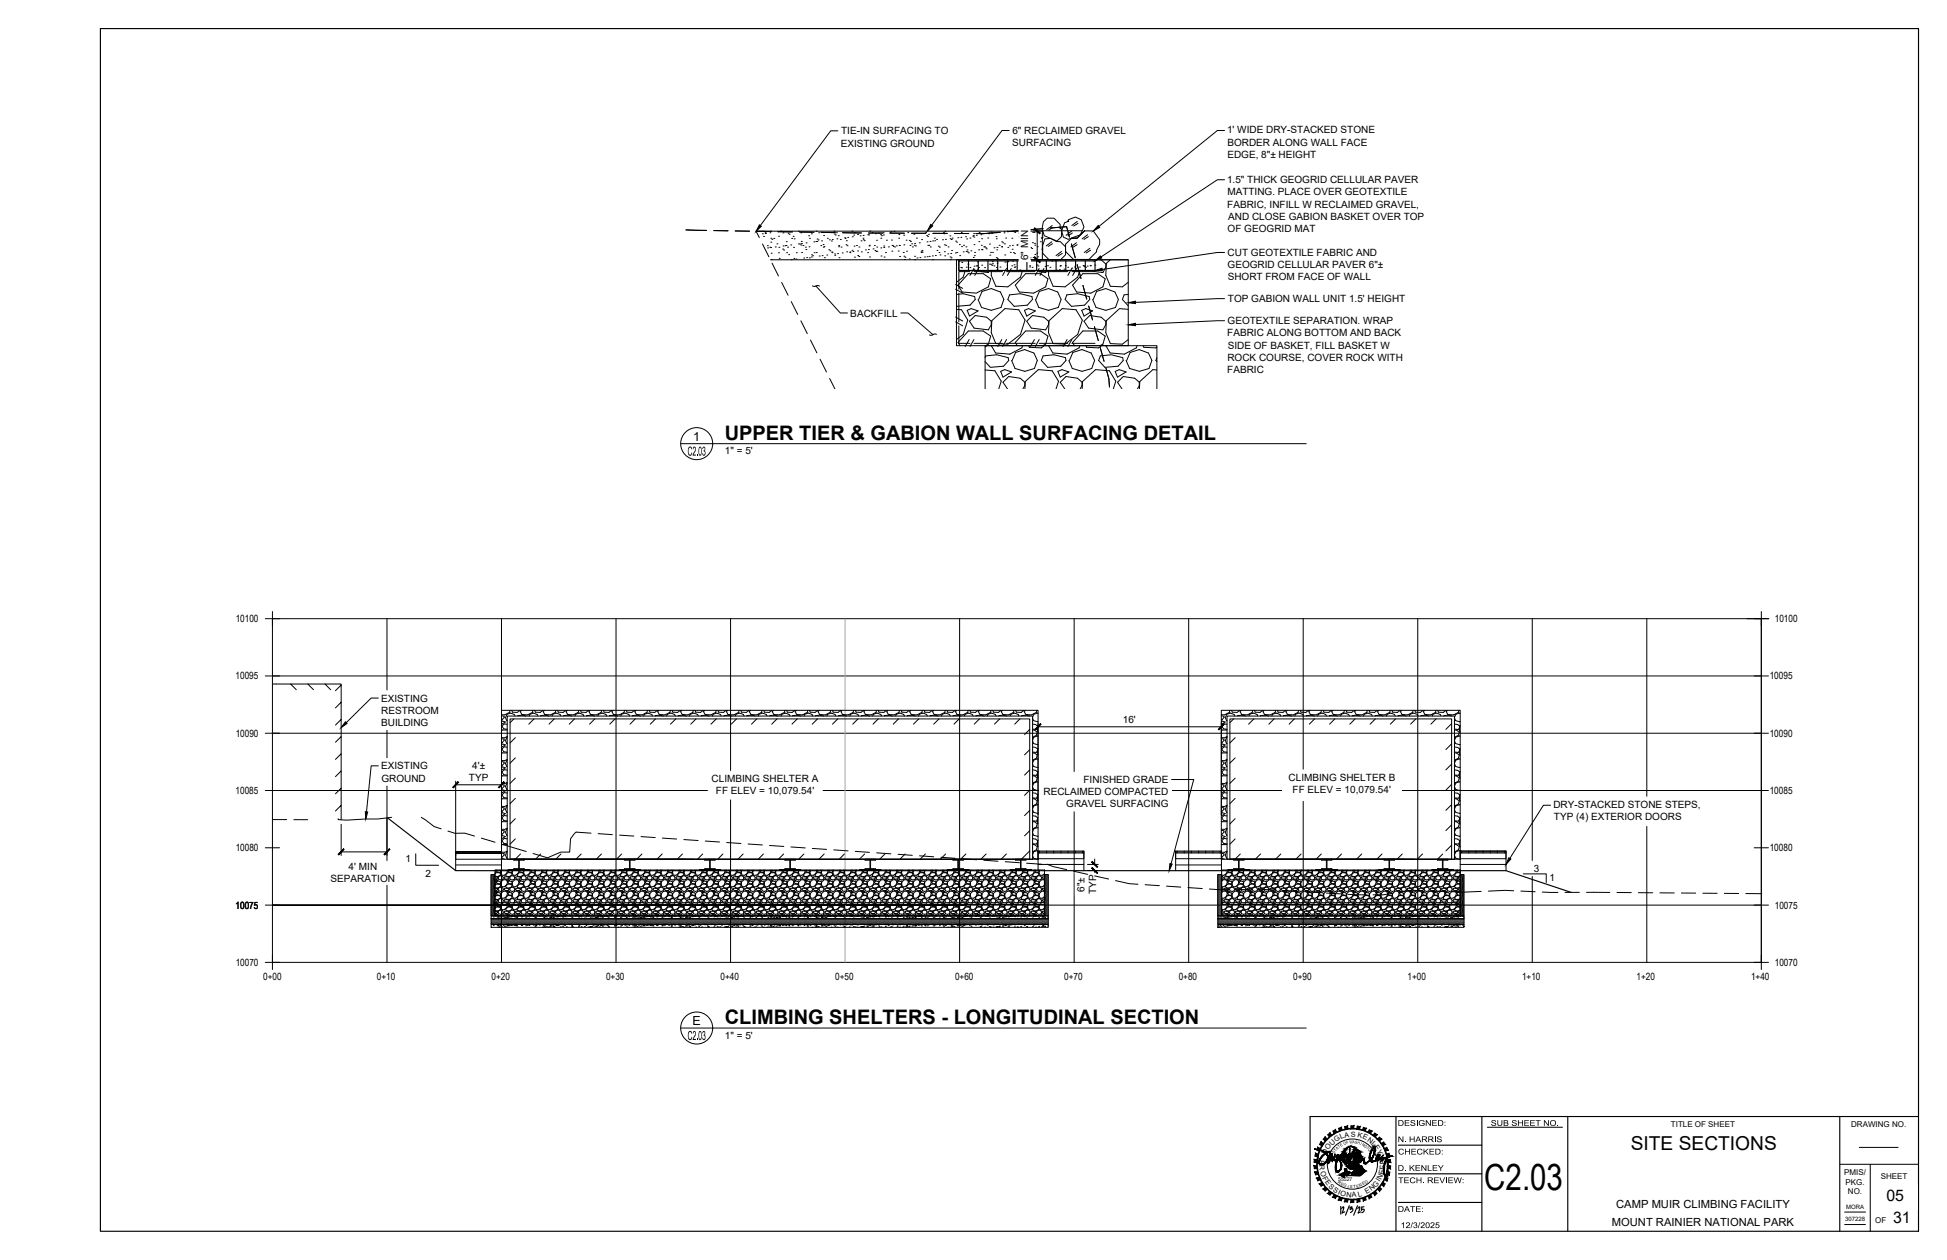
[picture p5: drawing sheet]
<svg xmlns="http://www.w3.org/2000/svg" width="864mm" height="559mm" viewBox="0 0 864 559" stroke-linecap="round" stroke-linejoin="round" font-family="sans-serif">
<defs><g id="words">
<text font-size="16" x="658.4" y="527.7">C2.03</text>
<g font-size="8.9">
<text x="321.5" y="195.2">UPPER TIER &amp; GABION WALL SURFACING DETAIL</text>
<text x="321.5" y="454.3">CLIMBING SHELTERS - LONGITUDINAL SECTION</text>
</g>
<text font-size="8.5" x="723.3" y="509.8">SITE SECTIONS</text>
<g font-size="7.1">
<text x="836.7" y="532.6">05</text>
<text x="839.7" y="542.4">31</text>
</g>
<g font-size="6.2">
<text x="304.9" y="202.1">C2.03</text>
<text x="304.9" y="461.2">C2.03</text>
</g>
<g font-size="5.5">
<text x="307.5" y="195.5">1</text>
<text x="307.1" y="454.6">E</text>
</g>
<g font-size="5">
<text x="716.9" y="535.8">CAMP MUIR CLIMBING FACILITY</text>
<text x="714.9" y="543.6">MOUNT RAINIER NATIONAL PARK</text>
</g>
<g font-size="4.4">
<text x="373.1" y="59.6">TIE-IN SURFACING TO</text>
<text x="449.1" y="59.5">6&quot; RECLAIMED GRAVEL</text>
<text x="544.3" y="59.2">1' WIDE DRY-STACKED STONE</text>
<text x="372.9" y="65">EXISTING GROUND</text>
<text x="449" y="64.8">SURFACING</text>
<text x="544.4" y="64.5">BORDER ALONG WALL FACE</text>
<text x="544.4" y="69.9">EDGE, 8&quot;± HEIGHT</text>
<text x="544.3" y="81.3">1.5&quot; THICK GEOGRID CELLULAR PAVER</text>
<text x="544.4" y="86.7">MATTING. PLACE OVER GEOTEXTILE</text>
<text x="544.4" y="92">FABRIC, INFILL W RECLAIMED GRAVEL,</text>
<text x="544.7" y="97.4">AND CLOSE GABION BASKET OVER TOP</text>
<text x="544.5" y="102.7">OF GEOGRID MAT</text>
<text x="544.5" y="113.6">CUT GEOTEXTILE FABRIC AND</text>
<text x="456" y="115.4" transform="rotate(-90 456 115.4)">6&quot; MIN</text>
<text x="544.5" y="118.9">GEOGRID CELLULAR PAVER 6&quot;±</text>
<text x="544.6" y="124.3">SHORT FROM FACE OF WALL</text>
<text x="544.6" y="134.1">TOP GABION WALL UNIT 1.5' HEIGHT</text>
<text x="377.2" y="140.4">BACKFILL</text>
<text x="544.5" y="143.9">GEOTEXTILE SEPARATION. WRAP</text>
<text x="544.4" y="149.2">FABRIC ALONG BOTTOM AND BACK</text>
<text x="544.6" y="154.6">SIDE OF BASKET, FILL BASKET W</text>
<text x="544.4" y="159.9">ROCK COURSE, COVER ROCK WITH</text>
<text x="544.4" y="165.2">FABRIC</text>
<text x="321.5" y="201.5">1&quot; = 5'</text>
<text x="104.5" y="275.9">10100</text>
<text x="787.2" y="275.9">10100</text>
<text x="104.5" y="301.3">10095</text>
<text x="785" y="301.3">10095</text>
<text x="169.1" y="311.2">EXISTING</text>
<text x="169.1" y="316.5">RESTROOM</text>
<text x="169.1" y="321.9">BUILDING</text>
<text x="498.1" y="320.7">16'</text>
<text x="104.5" y="326.7">10090</text>
<text x="785" y="326.7">10090</text>
<text x="169.1" y="341.2">EXISTING</text>
<text x="209.5" y="341.2">4'±</text>
<text x="169.2" y="346.6">GROUND</text>
<text x="208" y="346.5">TYP</text>
<text x="315.7" y="346.9">CLIMBING SHELTER A</text>
<text x="480.6" y="347.3">FINISHED GRADE</text>
<text x="571.6" y="346.3">CLIMBING SHELTER B</text>
<text x="104.5" y="352.1">10085</text>
<text x="317.5" y="352.2">FF ELEV = 10,079.54'</text>
<text x="462.8" y="352.7">RECLAIMED COMPACTED</text>
<text x="573.3" y="351.6">FF ELEV = 10,079.54'</text>
<text x="785" y="352.1">10085</text>
<text x="473" y="358">GRAVEL SURFACING</text>
<text x="689" y="358.3">DRY-STACKED STONE STEPS,</text>
<text x="689.3" y="363.6">TYP (4) EXTERIOR DOORS</text>
<text x="104.5" y="377.5">10080</text>
<text x="785" y="377.5">10080</text>
<text x="179.8" y="382.5">1</text>
<text x="154.6" y="386">4' MIN</text>
<text x="188.7" y="389.1">2</text>
<text x="680.3" y="386.7">3</text>
<text x="146.6" y="391.3">SEPARATION</text>
<text x="481" y="395.5" transform="rotate(-90 481 395.5)">6&quot;±</text>
<text x="687.3" y="390.9">1</text>
<text x="486.3" y="396.5" transform="rotate(-90 486.3 396.5)">TYP</text>
<text x="104.5" y="403">10075</text>
<text x="787.2" y="403">10075</text>
<text x="104.5" y="428.4">10070</text>
<text x="787.2" y="428.4">10070</text>
<text x="116.8" y="434.5">0+00</text>
<text x="167.2" y="434.5">0+10</text>
<text x="218" y="434.5">0+20</text>
<text x="268.8" y="434.5">0+30</text>
<text x="319.6" y="434.5">0+40</text>
<text x="370.4" y="434.5">0+50</text>
<text x="423.6" y="434.5">0+60</text>
<text x="472" y="434.5">0+70</text>
<text x="522.8" y="434.5">0+80</text>
<text x="573.6" y="434.5">0+90</text>
<text x="624.3" y="434.5">1+00</text>
<text x="675.1" y="434.5">1+10</text>
<text x="725.9" y="434.5">1+20</text>
<text x="776.7" y="434.5">1+40</text>
<text x="321.5" y="460.7">1&quot; = 5'</text>
</g>
<g font-size="4">
<text x="620" y="499.3">DESIGNED:</text>
<text x="661.2" y="499.3">SUB SHEET NO.</text>
<text x="620" y="506.5">N. HARRIS</text>
<text x="620.1" y="512">CHECKED:</text>
<text x="620" y="519.3">D. KENLEY</text>
<text x="620.2" y="524.7">TECH. REVIEW:</text>
<text x="620" y="537.5">DATE:</text>
<text x="621.3" y="544.6">12/3/2025</text>
</g>
<g font-size="3.5">
<text x="741.2" y="499.9">TITLE OF SHEET</text>
<text x="821.1" y="499.9">DRAWING NO.</text>
<text x="818" y="521.3">PMIS/</text>
<text x="818.6" y="525.5">PKG.</text>
<text x="834.2" y="522.8">SHEET</text>
<text x="819.7" y="529.7">NO.</text>
<text x="831.7" y="542.2">OF</text>
</g>
<g font-size="3.2">
<text x="590.8" y="508" transform="rotate(-44 590.8 508)">U</text>
<text x="592.5" y="506.5" transform="rotate(-32 592.5 506.5)">G</text>
<text x="594.8" y="505.2" transform="rotate(-21 594.8 505.2)">L</text>
<text x="596.6" y="504.5" transform="rotate(-11 596.6 504.5)">A</text>
<text x="599.2" y="504.1" transform="rotate(1 599.2 504.1)">S</text>
<text x="601.9" y="504.2" transform="rotate(14 601.9 504.2)">K</text>
<text x="604.2" y="504.9" transform="rotate(25 604.2 504.9)">E</text>
<text x="606.2" y="505.8" transform="rotate(35 606.2 505.8)">N</text>
<text x="608" y="507.2" transform="rotate(45 608 507.2)">L</text>
<text x="609.4" y="508.6" transform="rotate(55 609.4 508.6)">E</text>
<text x="585.3" y="514.3" transform="rotate(94 585.3 514.3)">P</text>
<text x="588.3" y="512.4" transform="rotate(-67 588.3 512.4)">D</text>
<text x="589.2" y="510.2" transform="rotate(-55 589.2 510.2)">O</text>
<text x="610.6" y="510.4" transform="rotate(67 610.6 510.4)">Y</text>
<text x="585.2" y="516.8" transform="rotate(84 585.2 516.8)">R</text>
<text x="585.5" y="519.6" transform="rotate(73 585.5 519.6)">O</text>
<text x="613.7" y="521.2" transform="rotate(-74 613.7 521.2)">E</text>
<text x="614.3" y="518.8" transform="rotate(-84 614.3 518.8)">E</text>
<text x="614.6" y="516.3" transform="rotate(-94 614.6 516.3)">R</text>
<text x="586.5" y="522.4" transform="rotate(62 586.5 522.4)">F</text>
<text x="587.6" y="524.4" transform="rotate(53 587.6 524.4)">E</text>
<text x="589.1" y="526.3" transform="rotate(43 589.1 526.3)">S</text>
<text x="610.3" y="526.7" transform="rotate(-49 610.3 526.7)">G</text>
<text x="612.1" y="524.4" transform="rotate(-57 612.1 524.4)">I</text>
<text x="612.6" y="523.5" transform="rotate(-64 612.6 523.5)">N</text>
<text x="591.1" y="528.1" transform="rotate(33 591.1 528.1)">S</text>
<text x="593.3" y="529.4" transform="rotate(25 593.3 529.4)">I</text>
<text x="594.3" y="529.9" transform="rotate(18 594.3 529.9)">O</text>
<text x="597.1" y="530.7" transform="rotate(7 597.1 530.7)">N</text>
<text x="599.7" y="531" transform="rotate(-3 599.7 531)">A</text>
<text x="602.6" y="530.7" transform="rotate(-14 602.6 530.7)">L</text>
<text x="606.1" y="529.6" transform="rotate(-29 606.1 529.6)">E</text>
<text x="608.3" y="528.3" transform="rotate(-38 608.3 528.3)">N</text>
</g>
<g font-size="2.7">
<text x="818.8" y="536.3">MORA</text>
<text x="818.4" y="541.5">307228</text>
</g>
<text font-size="2.3" x="593.6" y="523.8">55527</text>
<g font-size="2">
<text x="593.1" y="510" transform="rotate(-43 593.1 510)">A</text>
<text x="593.9" y="509.2" transform="rotate(-37 593.9 509.2)">T</text>
<text x="594.8" y="508.6" transform="rotate(-30 594.8 508.6)">E</text>
<text x="596.2" y="507.8" transform="rotate(-19 596.2 507.8)">O</text>
<text x="597.3" y="507.4" transform="rotate(-13 597.3 507.4)">F</text>
<text x="598.6" y="507.2" transform="rotate(-3 598.6 507.2)">W</text>
<text x="599.8" y="507.1" transform="rotate(4 599.8 507.1)">A</text>
<text x="600.9" y="507.1" transform="rotate(9 600.9 507.1)">S</text>
<text x="601.9" y="507.3" transform="rotate(17 601.9 507.3)">H</text>
<text x="603.3" y="507.7" transform="rotate(23 603.3 507.7)">I</text>
<text x="603.9" y="508" transform="rotate(29 603.9 508)">N</text>
<text x="605.8" y="509.2" transform="rotate(44 605.8 509.2)">T</text>
<text x="591.9" y="511.7" transform="rotate(-57 591.9 511.7)">S</text>
<text x="592.5" y="510.8" transform="rotate(-50 592.5 510.8)">T</text>
<text x="607.2" y="510.7" transform="rotate(57 607.2 510.7)">N</text>
</g>
<g font-size="1.8">
<text x="593.2" y="524.6" transform="rotate(35 593.2 524.6)">R</text>
<text x="594.6" y="525.5" transform="rotate(27 594.6 525.5)">E</text>
<text x="595.8" y="526.1" transform="rotate(19 595.8 526.1)">G</text>
<text x="597.7" y="526.7" transform="rotate(10 597.7 526.7)">I</text>
<text x="598.8" y="526.8" transform="rotate(3 598.8 526.8)">S</text>
<text x="600.3" y="526.9" transform="rotate(-5 600.3 526.9)">T</text>
<text x="601.8" y="526.7" transform="rotate(-13 601.8 526.7)">E</text>
<text x="603.2" y="526.4" transform="rotate(-22 603.2 526.4)">R</text>
<text x="604.7" y="525.7" transform="rotate(-29 604.7 525.7)">E</text>
<text x="605.9" y="525" transform="rotate(-37 605.9 525)">D</text>
</g>
</g></defs>
<!-- layer: C-PROF-AXIS -->
<g fill="none" stroke="#000" stroke-width=".44">
<path d="M117.7 274.4h6.3M120.8 271.2v6.4M374.8 274.4h.1M774.9 274.4h9.7M781.2 271.2v158.8M781.2 274.4h-660.4v152.4h660.4M117.7 299.8h6.3M778.1 299.8h6.3M117.7 325.2h6.3M778.1 325.2h6.3M117.7 350.6h6.3M778.1 350.6h6.3"/>
<path d="M117.7 376h6.3M778.1 376h6.3M117.7 401.4h6.3M778.1 401.4h6.3M117.7 426.8h6.3M120.8 423.6v6.4M374.8 426.8h.1M778.1 426.8h6.3"/>
</g>
<!-- layer: C-PROF-GRID-MAJ -->
<g fill="none" stroke="#000" stroke-width=".44">
<path d="M171.6 274.4v152.4M222.4 274.4v152.4M273.2 274.4v152.4M324 274.4v152.4M425.6 274.4v152.4M476.4 274.4v152.4M527.2 274.4v152.4M578 274.4v152.4M628.8 274.4v152.4M679.6 274.4v152.4M730.4 274.4v152.4M781.2 274.4v152.4"/>
<path d="M120.8 299.8h660.4M120.8 325.2h660.4M120.8 350.6h660.4M427.7 401.4h-306.9h660.4"/>
</g>
<!-- layer: C-PROF-GRID-MINR -->
<path d="M374.8 274.4v152.4" fill="none" stroke="#a6a6a6" stroke-width=".44"/>
<!-- layer: C-ROAD-PROF-EGRD -->
<g fill="none" stroke="#000" stroke-width=".44">
<path d="M304.2 102l9.2 .2M316.6 102.3l6.3 .1M326.1 102.4l6.3 .1M335.6 102.6l6.4 .1M345.1 102.7l6.4 .1M354.7 102.9l6.3 .1M364.2 103.1l6.3 .1M373.7 103.2l8.4 .1M385.2 103.3l6.4 .1M394.8 103.4h6.3M404.3 103.4l6.3 .1M413.8 103.5h6.4"/>
<path d="M423.3 103.5l6.4 .1M443.7 103l-10.8 .6M453.2 102.2l-6.3 .5M462.7 101.4l-6.3 .5M465.9 101.1l7.2-.6 1.3 4.6M475.2 108.2l1.7 6.1M477.8 117.4l1.7 6.1M480.3 126.6l1.7 6.1M482.9 135.7l1.7 6.2M485.4 144.9l1.8 6.1M488 154.1l1.7 6.1M490.6 163.3l1.2 4.6 .3 3.7"/>
<path d="M121.1 363.5h6.1M130.3 363.5h6.2M173.7 362.5l-6.1 .7-13.8 .5-3.6-.2-.2-.4M186.9 362.5l5.7 4.1 3.1 1M198.7 368.6l3.1 1 4.3-.1 4.4 1.3M213.5 371.7l6.1 1.8M222.7 374.4l10.7 3.2M262.1 369.5l-6.6-.5-.6 .5-1.8 2.5-.4 5.9h-4l-5.8 2.5-6.4-1.9M265.3 369.7l6.3 .5M274.8 370.4l6.3 .4M284.3 371l6.3 .5M293.8 371.7l6.3 .4"/>
<path d="M303.3 372.3l6.3 .5M312.8 373l6.4 .4M322.3 373.7l6.4 .4M331.8 374.3l6.4 .4M341.3 375l6.4 .4M350.8 375.6l6.4 .4M360.3 376.3l6.3 .4M369.8 376.9l6.4 .5M379.3 377.6l6.4 .4M388.8 378.2l6.4 .5M398.3 378.9l6.4 .4M407.8 379.5l6.4 .5"/>
<path d="M417.3 380.2l6.4 .4M426.8 380.9l6.4 .4M436.4 381.5l6.3 .5M445.9 382.2l6.3 .4M455.4 382.8l6.5 .5M464.5 383.3l2.6 1 6 1.4M476.2 386.4l6.2 1.4M485.5 388.5l6.2 1.3M494.8 390.5l6.1 1.4 3.8 .3M507.9 392.4l6.3 .4M517.4 393l6.3 .4M526.9 393.6l6.4 .5"/>
<path d="M536.4 394.3l8.7 .2M548.3 394.5h6.3M557.8 394.5l8.3 .2M569.3 394.9l6.3 .4M578.8 395.5l6.4 .4M588.3 396.1l6.4 .3M597.9 396.6l8 .3M617.9 396.1l-4.4 .8h-4.5M631.1 395l-5.6-.2-4.4 .8M634.3 395.1l6.4 .3M657 395.3l-7.5 .3-5.7-.1M671.4 395.1l-3.7-.2-7.5 .3"/>
<path d="M674.6 395.2l6.3 .3M684.1 395.6l6.9 .2M700.5 395.8h-6.3M703.7 395.8h10.3M717.2 395.8l6.4 .1M726.7 395.9h6.4M736.3 396h6.3M745.8 396l6.3 .1M755.3 396.1l6.4 .1M764.8 396.2l6.4 .1M774.4 396.3h7.1"/>
</g>
<!-- layer: G-ANNO-TEXT -->
<g fill="#fff" stroke="#fff" stroke-width=".44">
<path d="M568.9 341.5v13.5l52.7-13.5zM568.9 355l52.7-13.5v13.5z"/>
<path d="M167.8 336.4v11.8l24.2-11.8zM167.8 348.2l24.2-11.8v11.8z"/>
<path d="M314.2 342v12.4l50.5-12.4zM314.2 354.4l50.5-12.4v12.4z"/>
<path d="M461.1 342.5v17.2l58.5-17.2zM461.1 359.7l58.5-17.2v17.2z"/>
<path d="M677.6 382v6.4l7.9-6.4zM677.6 388.4l7.9-6.4v6.4z"/>
<path d="M685.2 386.1v6.4l6.4-6.4zM685.2 392.5l6.4-6.4v6.4z"/>
<path d="M687.8 353.5v12.7l70.7-12.7zM687.8 366.2l70.7-12.7v12.7z"/>
<path d="M185.9 384.3v6.4l7.9-6.4zM185.9 390.7l7.9-6.4v6.4z"/>
<path d="M177.7 377.7v6.4l6.3-6.4zM177.7 384.1l6.3-6.4v6.4z"/>
<path d="M167.8 306.4v17.1l49.8-17.1zM167.8 323.5l49.8-17.1v17.1z"/>
</g>
<path d="M336.8 99.7l.9 .6-2.3 2.3zM412.8 99.5l.9 .7-2.3 2.2zM487.1 100l.7 .8-2.8 1.6zM485.7 115.7l2.4-2.2 .6 .9zM485.7 120l3.1-1 .1 1zM500.4 134.3l3.2-.7v1zM500.4 144.1l3.2-.7v1zM153.2 320.1l.7 .7-2.6 1.9zM162 360l1.1 .1-.9 3.1zM518.9 382.9l1 .3-1.3 2.9zM669.2 380.4l1 .6-2.2 2.4z" fill="#000" stroke="#000" stroke-width=".44"/>
<path d="M371.6 58h-3.1l-31.2 42M447.6 57.9h-3.1l-31.2 42M543.2 57.9h-3.2l-52.6 42.5M543.2 79.7h-3.2l-51.6 34.3M543.2 112h-3.2l-51.1 7.5M360.3 126.8l.8 .2 1.6-.4 .8 .3M543.2 132.4l-39.6 1.7M543.2 142.2l-39.6 1.7M167.8 309.6h-3.2l-11 10.9M167.8 339.6h-3.2l-2 20.5M519.6 345.7h9.9l-10.1 37.4M687.8 357.1h-3.2l-14.9 23.6" fill="none" stroke="#000" stroke-width=".44"/>
<!-- layer: C-SITE-GABION HATCH -->
<g fill="none" stroke="#000" stroke-width=".44">
<path d="M488 115.2l.4 .1 2.1 1.8v1.5l-1.3 2.3-3.5-.4M492.5 115.2l-1.8 1.6-.2 5.3 2 4.9 5.3 .2 2.6-2M424.2 130.6l3-.3 5.1 1.2 .3 1.3-2.3 2.5-6.1 .4M424.2 137.2l2.3 .2 2.8 4.6-2.1 6.3-3 2.3M428 120.5l-.8 2.4-3 2.3M429 137.6l1.8-.7 3 1-3.8 2.3zM429.5 121.4h6.6l3.3 2.3-1 3.5-5.3 2.8-6.4-.5-1.8-3.1zM433.8 132.8l1.6 3.6 4.3 1.2 4.3-1.2 1.3-3.6-1.6-3.3-4-1.5-4.1 1.2-1.5 3.6M438.6 120.5l-.2 .4-3.4-.4M447.8 130.8l4.8-.5 5.1 1.2 .3 1.3-2.3 2.5-5.9 .5-2.8-3zM453.4 120.5l-.8 2.4-5.6 4.3-5.3-.2-2-4.9v-1.6M454.4 137.6l1.8-.7 3 1-3.8 2.3z"/>
<path d="M454.9 121.4h6.6l3.3 2.3-1 3.5-5.3 2.8-6.4-.5-1.8-3.1zM459.2 132.8l1.6 3.6 4.3 1.2 4.3-1.2 1.3-3.6-1.6-3.3-4-1.5-4.1 1.2-1.5 3.6M464 120.5l-.2 .4-3.4-.4M473.2 130.8l4.8-.5 5.1 1.2 .3 1.3-2.3 2.5-5.9 .5-2.8-3zM478.8 120.5l-.8 2.4-5.6 4.3-5.3-.2-2-4.9v-1.6M479.8 137.6l1.8-.7 3 1-3.8 2.3zM480.3 121.4h6.6l3.3 2.3-1 3.5-5.3 2.8-6.4-.5-1.8-3.1zM484.6 132.8l1.6 3.6 4.3 1.2 4.3-1.2 1.3-3.6-1.6-3.3-4-1.5-4.1 1.2-1.5 3.6M500.4 137.2l-3.8-.3-5.9 5.3-.2 5.4 2 4.8 5.3 .2 2.6-2M500.4 130.6l-1.8 .2-.8 2 2.6 2.9M430 142.5l2.6-2.6 5 .8 2.1 1.8v1.5l-1.3 2.3-6.3-.8zM436.9 158.6l.4-.8 4.8-.5 5.1 1.3 .2 1.3-2.3 2.5-5.8 .5-2.4-2.5"/>
<path d="M437.1 153.3l1.3-.7 1-3.5-3.3-2.3h-6.6l-4.6 5.1 .9 1.4M437.7 153.3l-.8 .6M439.9 142.2l5.9-5.3 6.1 .5 2.8 4.6-2.1 6.3-5.6 4.3-5.3-.2-2-4.8zM440 153.3l1.6 3.2 6.3 .6 5.3-2.8M453.5 153.3l-.2 1M455.4 142.5l2.6-2.6 5 .8 2.1 1.8v1.5l-1.3 2.3-6.3-.8zM458.6 156.6l-4.1-1.6-4 1.3-1.6 3.6M458.6 156.5l1.5 3.4-1.2 3.5-4.4 1.3-4.3-1.3-1.5-3.5M462.5 153.3l1.3-.7 1-3.5-3.3-2.3h-6.6l-4.6 5.1 .9 1.4M462.7 157.8l4.8-.5 5.1 1.3 .2 1.3-2.3 2.5-5.8 .5-2.8-3zM463.1 153.3l-1.2 1-5.3-.3-.3-.7M465.3 142.2l5.9-5.3 6.1 .5 2.8 4.6-2.1 6.3-5.6 4.3-5.3-.2-2-4.8z"/>
<path d="M465.4 153.3l1.6 3.2 6.3 .6M474.1 159.9l1.5 3.5 4.3 1.3 4.4-1.3 1.2-3.5-1.5-3.4-4.1-1.5-4 1.3-1.6 3.6M478.6 154.3l-5.3 2.8M478.9 153.3l-.2 1M480.8 142.5l2.6-2.6 5 .8 2.1 1.8v1.5l-1.3 2.3-6.3-.8zM487.9 153.3l1.3-.7 1-3.5-3.3-2.3h-6.6l-4.6 5.1 .9 1.4M488.1 157.8l4.8-.5 5.1 1.3 .2 1.3-2.3 2.5-5.8 .5-2.8-3zM488.5 153.3l-1.2 1-5.3-.3-.3-.7M490.8 153.3l1.6 3.2 6.3 .6M499.5 159.9l1.5 3.5 4.3 1.3 4.4-1.3 1.2-3.5-1.5-3.4-4.1-1.5-4 1.3-1.6 3.6M504 154.3l-5.3 2.8M504.3 153.3l-.2 1"/>
<path d="M507.1 153.3l.3 .7 5.3 .3 .4-.4M513.1 158.6l-.4 1.3 .4 .5M436.9 164.1l4.4 .3 2.8 4.6-1.1 3.5M443.9 164.7l1.7-.8 3.1 1.1-3.8 2.2zM446.9 172.5l-2-3 2.5-2.5 5.1 .7 2 1.8v1.5l-.8 1.5M468.4 172.5l1.1-3.5-2.8-4.6-6.1-.5-5.9 5.3-.1 3.3M469.3 164.7l1.7-.8 3.1 1.1-3.8 2.2zM472.3 172.5l-2-3 2.5-2.5 5.1 .7 2 1.8v1.5l-.8 1.5M493.8 172.5l1.1-3.5-2.8-4.6-6.1-.5-5.8 5.4-.2 3.2M494.7 164.7l1.7-.8 3.1 1.1-3.8 2.2zM497.7 172.5l-2-3 2.5-2.5 5.1 .7 2 1.8v1.5l-.8 1.5M513.1 164.1l-1.7-.2-5.8 5.4-.2 3.2"/>
<path d="M219.5 399l1.2 .5-.4 .5-.8 .1M219.5 393.9l1.2 .5-.4 .5-.8 .1M219.5 388.8l1.2 .5-.4 .5-.8 .1M219.5 398.8h.1M219.5 393.7h.1M219.5 388.6h.1M219.5 387.6l.6-.6h1.3l.7 .5-.2 .7-1.1 .5-1.3-.1M219.5 392.7l.6-.6h1.3l.7 .5-.2 .7-1.1 .5-1.3-.1M219.5 397.8l.6-.6h1.3l.7 .4-.2 .8-1.1 .5-1.3-.1M219.5 390.3l.5 .8-.5 1.4M219.5 395.4l.5 .8-.5 1.4M219.9 385.8l-.4 1.6"/>
<path d="M220 395.4h1l-.8 .5zM220 390.3h1l-.8 .5zM220.7 390.7l1.4 .5-.2 .8-1.3-.2-.4-.6zM220.7 395.8l-.5 .5 .4 .6M220.7 395.8l1 .2 .4 .6-.2 .5-1.3-.2M221.3 388.6l.8-.3 .8 .4 .3 .6-.2 .7-.9 .3-.8-.3-.3-.7zM221.3 393.7l.8-.3 .8 .3 .3 .7-.2 .7-.9 .3-.8-.3-.3-.7zM221.3 398.8l.8-.3 .8 .3 .3 .7-.2 .7-.9 .2-.8-.2-.3-.7zM221.8 385.8l.3 .4-.2 .7-1.3-.1-.4-.6 .3-.4M222.2 396.3l1.2-1.1 1.2 .1 .5 .9-.4 1.3-1.1 .9-1.1-.1-.4-1zM222.2 391.2l1.2-1.1 1.2 .1 .5 .9-.4 1.3-1.1 .9-1.1-.1-.4-.9zM223.8 399.1l.9-.1 1.1 .5-.5 .5-1.1 .1-.6-.6z"/>
<path d="M223.8 394l.9-.1 1.1 .5-.5 .5-1.1 .1-.6-.6zM223.8 388.9l.9-.1 1.1 .5-.5 .5-1.1 .1-.6-.6zM224.6 398.8l-.3-.6 .9-1h1.3l.7 .4-.3 .8-1 .5-1.3-.1M225 385.8l-.3 1.5-1.1 .9h-1.1l-.4-1 .3-1.4M225.1 395.4h.9l-.7 .5zM225.1 390.3h.9l-.7 .5zM225.2 392.1h1.3l.7 .5-.3 .7-1 .5-1.3-.1-.3-.6zM225.2 387h1.3l.7 .5-.3 .7-1 .5-1.3-.1-.3-.6zM225.3 391.2l.5-.5 1 .2 .4 .6-.3 .5-1.2-.1zM225.6 385.8l-.3 .4 .4 .6 1.2 .1 .3-.7M225.8 395.8l-.5 .5 .4 .6M225.8 395.8l1.4 .5"/>
<path d="M226 389.3l.4 .7 .8 .3 .9-.3 .2-.7-.3-.7-.8-.3-.8 .3-.3 .7M226 394.4l.4 .7 .8 .3 .9-.3 .2-.7-.3-.7-.8-.3-.8 .3-.3 .7M226 399.5l.4 .7 .8 .2 .9-.2 .2-.7-.3-.7-.8-.3-.8 .3-.3 .7M226.9 385.8l.3 .4M227.2 396.3l-.3 .8-1.2-.2M227.2 396.3l1.2-1.1 1.2 .1 .6 .9-.4 1.3-1.1 .9-1.1-.1-.4-1 .1-1M227.2 391.2l1.2-1.1 1.2 .1 .6 .9-.4 1.3-1.1 .9-1.1-.1-.4-.9 .1-1.1M227.5 385.8l-.3 .3M228.8 399.1l1-.1 1.1 .5-.5 .5-1.2 .1-.5-.6zM228.8 394l1-.1 1.1 .5-.5 .5-1.2 .1-.5-.6zM228.8 388.9l1-.1 1.1 .5-.5 .5-1.2 .1-.5-.6zM229.7 398.8l-.4-.6 1-1h1.3l.6 .4-.2 .8-1 .5-1.3-.1"/>
<path d="M230.1 385.8l-.3 1.5-1.1 .9h-1.1l-.4-1 .1-1.1M230.2 395.4h.9l-.7 .5zM230.2 390.3h.9l-.7 .5zM230.3 392.1h1.3l.6 .5-.2 .7-1 .5-1.3-.1-.4-.6zM230.3 387h1.3l.6 .5-.2 .7-1 .5-1.3-.1-.4-.6zM230.4 391.2l.5-.5 1 .2 .4 .6-.3 .5-1.2-.1zM230.7 385.8l-.3 .4 .4 .6 1.2 .1 .3-.7M230.9 395.8l-.5 .5 .4 .6M230.9 395.8l1.4 .5M231.1 389.3l.3 .7 .9 .3 .9-.3 .2-.7-.3-.7-.8-.3-.8 .3-.3 .7M231.1 394.4l.3 .7 .9 .3 .9-.3 .2-.7-.3-.7-.8-.3-.8 .3-.3 .7M231.1 399.5l.3 .7 .9 .2 .9-.2 .2-.7-.3-.7-.8-.3-.8 .3-.3 .7"/>
<path d="M231.9 385.8l.4 .4M232.3 396.3l-.3 .8-1.2-.2M232.3 396.3l1.2-1.1 1.2 .1 .6 .9-.4 1.3-1.1 .9-1.1-.1-.4-1zM232.3 391.2l1.2-1.1 1.2 .1 .6 .9-.4 1.3-1.1 .9-1.1-.1-.4-.9zM232.6 385.8l-.3 .3M233.9 399.1l1-.1 1 .5-.4 .5-1.2 .1-.5-.6zM233.9 394l1-.1 1 .5-.4 .5-1.2 .1-.5-.6zM233.9 388.9l1-.1 1 .5-.4 .5-1.2 .1-.5-.6zM234.8 398.8l-.4-.6 .9-1h1.4l.6 .4-.2 .8-1 .5-1.3-.1M235.2 385.8l-.3 1.5-1.1 .9h-1.1l-.4-1v-1.1M235.2 395.4h1l-.8 .5zM235.2 390.3h1l-.8 .5z"/>
<path d="M235.3 392.1h1.4l.6 .5-.2 .7-1 .5-1.3-.1-.4-.6zM235.3 387h1.4l.6 .5-.2 .7-1 .5-1.3-.1-.4-.6zM235.4 391.2l.5-.5 1.1 .2 .4 .6-.3 .5-1.3-.1zM235.8 385.8l-.4 .4 .4 .6 1.3 .1 .3-.7M235.9 395.8l-.5 .5 .4 .6M235.9 395.8l1.5 .5M236.2 389.3l.3 .7 .9 .3 .8-.3 .3-.7-.3-.7-.8-.3-.8 .3-.3 .7M236.2 394.4l.3 .7 .9 .3 .8-.3 .3-.7-.3-.7-.8-.3-.8 .3-.3 .7M236.2 399.5l.3 .7 .9 .2 .8-.2 .3-.7-.3-.7-.8-.3-.8 .3-.3 .7M237 385.8l.4 .4M237.4 396.3l-.3 .8-1.3-.2M237.4 396.3l1.2-1.1 1.2 .1 .6 .9-.4 1.3-1.2 .9-1-.1-.4-1z"/>
<path d="M237.4 391.2l1.2-1.1 1.2 .1 .6 .9-.4 1.3-1.2 .9-1-.1-.4-.9zM237.7 385.8l-.3 .3M239 399.1l1-.1 1 .5-.4 .5-1.2 .1-.6-.6zM239 394l1-.1 1 .5-.4 .5-1.2 .1-.6-.6zM239 388.9l1-.1 1 .5-.4 .5-1.2 .1-.6-.6zM239.9 398.8l-.4-.6 .9-1h1.3l.7 .4-.2 .8-1.1 .5-1.2-.1M240.2 385.8l-.2 1.5-1.2 .9h-1l-.4-1v-1.1M240.3 395.4h1l-.8 .5zM240.3 390.3h1l-.8 .5zM240.4 392.1h1.3l.7 .5-.2 .7-1.1 .5-1.2-.1-.4-.6zM240.4 387h1.3l.7 .5-.2 .7-1.1 .5-1.2-.1-.4-.6zM240.8 385.8l-.3 .4 .4 .6 1.3 .1 .2-.7"/>
<path d="M241 395.8l-.5 .5 .4 .6M241 395.8l1.5 .5M241.6 388.6l.8-.3 .9 .4 .3 .6-.3 .7-.9 .3-.8-.3-.3-.7zM241.6 393.7l.8-.3 .9 .3 .3 .7-.3 .7-.9 .3-.8-.3-.3-.7zM241.6 398.8l.8-.3 .9 .3 .3 .7-.3 .7-.9 .2-.8-.2-.3-.7zM242.1 385.8l.4 .4M242.4 391.2l-.2 .8-1.3-.1-.4-.7 .5-.5 1.5 .5M242.4 396.3l-.2 .8-1.3-.2M242.5 396.3l-.1 1M242.5 391.2l-.1 1.1M242.5 386.1l-.1 1.1M242.8 385.8l-.3 .3"/>
<path d="M244.1 399.1l.9-.1 1.1 .5-.4 .5-1.2 .1-.6-.6zM244.1 394l.9-.1 1.1 .5-.4 .5-1.2 .1-.6-.6zM244.1 388.9l.9-.1 1.1 .5-.4 .5-1.2 .1-.6-.6zM244.9 390.2l.5 .9-.4 1.3-1.1 .9-1-.1-.4-.9M244.9 395.3l.5 .9-.4 1.3-1.1 .9-1-.1-.4-1M244.9 395.3l-1.2-.1-1.2 1.1M244.9 390.2l-1.2-.1-1.2 1.1M244.9 398.8l-.3-.6 .9-1h1.3l.7 .4-.2 .8-1.1 .5-1.3-.1M245.3 385.8l-.3 1.5-1.1 .9h-1l-.4-1M245.4 395.4h1l-.8 .5zM245.4 390.3h1l-.8 .5zM245.5 392.1h1.3l.7 .5-.2 .7-1.1 .5-1.3-.1-.3-.6z"/>
<path d="M245.5 387h1.3l.7 .5-.2 .7-1.1 .5-1.3-.1-.3-.6zM245.6 391.2l.5-.5 1 .2 .4 .6-.2 .5-1.3-.2zM246.1 395.8l-.5 .5 .4 .6M246.1 395.8l1 .2 .4 .6-.2 .5-1.3-.2M246.7 388.6l.8-.3 .8 .4 .3 .6-.2 .7-.9 .3-.8-.3-.3-.7zM246.7 393.7l.8-.3 .8 .3 .3 .7-.2 .7-.9 .3-.8-.3-.3-.7zM246.7 398.8l.8-.3 .8 .3 .3 .7-.2 .7-.9 .2-.8-.2-.3-.7zM247.2 385.8l.3 .4-.2 .7-1.3-.1-.4-.6 .3-.4M247.6 396.3l1.2-1.1 1.2 .1 .5 .9-.4 1.3-1.1 .9-1.1-.1-.4-1zM247.6 391.2l1.2-1.1 1.2 .1 .5 .9-.4 1.3-1.1 .9-1.1-.1-.4-.9zM249.2 399.1l.9-.1 1.1 .5-.5 .5-1.1 .1-.6-.6zM249.2 394l.9-.1 1.1 .5-.5 .5-1.1 .1-.6-.6z"/>
<path d="M249.2 388.9l.9-.1 1.1 .5-.5 .5-1.1 .1-.6-.6zM250 398.8l-.3-.6 .9-1h1.3l.7 .4-.3 .8-1 .5-1.3-.1M250.4 385.8l-.3 1.5-1.1 .9h-1.1l-.4-1 .3-1.4M250.5 395.4h.9l-.7 .5zM250.5 390.3h.9l-.7 .5zM250.6 392.1h1.3l.7 .5-.3 .7-1 .5-1.3-.1-.3-.6zM250.6 387h1.3l.7 .5-.3 .7-1 .5-1.3-.1-.3-.6zM250.7 391.2l.5-.5 1 .2 .4 .6-.3 .5-1.2-.1zM251 385.8l-.3 .4 .4 .6 1.2 .1 .3-.7M251.2 395.8l-.5 .5 .4 .6M251.2 395.8l1.4 .5M251.4 389.3l.4 .7 .8 .3 .9-.3 .2-.7-.3-.7-.8-.3-.8 .3-.3 .7"/>
<path d="M251.4 394.4l.4 .7 .8 .3 .9-.3 .2-.7-.3-.7-.8-.3-.8 .3-.3 .7M251.4 399.5l.4 .7 .8 .2 .9-.2 .2-.7-.3-.7-.8-.3-.8 .3-.3 .7M252.3 385.8l.3 .4M252.6 396.3l-.3 .8-1.2-.2M252.6 396.3l1.2-1.1 1.2 .1 .6 .9-.4 1.3-1.1 .9-1.1-.1-.4-1 .1-1M252.6 391.2l1.2-1.1 1.2 .1 .6 .9-.4 1.3-1.1 .9-1.1-.1-.4-.9 .1-1.1M252.9 385.8l-.3 .3M254.2 399.1l1-.1 1.1 .5-.5 .5-1.2 .1-.5-.6zM254.2 394l1-.1 1.1 .5-.5 .5-1.2 .1-.5-.6zM254.2 388.9l1-.1 1.1 .5-.5 .5-1.2 .1-.5-.6zM255.1 398.8l-.3-.6 .9-1h1.3l.6 .4-.2 .8-1 .5-1.3-.1M255.5 385.8l-.3 1.5-1.1 .9h-1.1l-.4-1 .1-1.1"/>
<path d="M255.6 395.4h.9l-.7 .5zM255.6 390.3h.9l-.7 .5zM255.7 392.1h1.3l.6 .5-.2 .7-1 .5-1.3-.1-.3-.6zM255.7 387h1.3l.6 .5-.2 .7-1 .5-1.3-.1-.3-.6zM255.8 391.2l.5-.5 1 .2 .4 .6-.3 .5-1.2-.1zM256.1 385.8l-.3 .4 .4 .6 1.2 .1 .3-.7M256.3 395.8l-.5 .5 .4 .6M256.3 395.8l1.4 .5M256.5 389.3l.3 .7 .9 .3 .9-.3 .2-.7-.3-.7-.8-.3-.8 .3-.3 .7M256.5 394.4l.3 .7 .9 .3 .9-.3 .2-.7-.3-.7-.8-.3-.8 .3-.3 .7M256.5 399.5l.3 .7 .9 .2 .9-.2 .2-.7-.3-.7-.8-.3-.8 .3-.3 .7M257.3 385.8l.4 .4"/>
<path d="M257.7 396.3l-.3 .8-1.2-.2M257.7 396.3l1.2-1.1 1.2 .1 .6 .9-.4 1.3-1.1 .9-1.1-.1-.4-1zM257.7 391.2l1.2-1.1 1.2 .1 .6 .9-.4 1.3-1.1 .9-1.1-.1-.4-.9zM258 385.8l-.3 .3M259.3 399.1l1-.1 1 .5-.4 .5-1.2 .1-.5-.6zM259.3 394l1-.1 1 .5-.4 .5-1.2 .1-.5-.6zM259.3 388.9l1-.1 1 .5-.4 .5-1.2 .1-.5-.6zM260.2 398.8l-.4-.6 .9-1h1.4l.6 .4-.2 .8-1 .5-1.3-.1M260.6 385.8l-.3 1.5-1.1 .9h-1.1l-.4-1v-1.1M260.6 395.4h1l-.8 .5zM260.6 390.3h1l-.8 .5zM260.7 392.1h1.4l.6 .5-.2 .7-1 .5-1.3-.1-.4-.6z"/>
<path d="M260.7 387h1.4l.6 .5-.2 .7-1 .5-1.3-.1-.4-.6zM260.8 391.2l.5-.5 1.1 .2 .4 .6-.3 .5-1.3-.1zM261.2 385.8l-.4 .4 .4 .6 1.3 .1 .3-.7M261.3 395.8l-.5 .5 .4 .6M261.3 395.8l1.5 .5M261.6 389.3l.3 .7 .9 .3 .8-.3 .3-.7-.3-.7-.8-.3-.8 .3-.3 .7M261.6 394.4l.3 .7 .9 .3 .8-.3 .3-.7-.3-.7-.8-.3-.8 .3-.3 .7M261.6 399.5l.3 .7 .9 .2 .8-.2 .3-.7-.3-.7-.8-.3-.8 .3-.3 .7M262.4 385.8l.4 .4M262.8 396.3l-.3 .8-1.3-.2M262.8 396.3l1.2-1.1 1.2 .1 .6 .9-.4 1.3-1.2 .9-1-.1-.4-1zM262.8 391.2l1.2-1.1 1.2 .1 .6 .9-.4 1.3-1.2 .9-1-.1-.4-.9z"/>
<path d="M263.1 385.8l-.3 .3M264.4 399.1l1-.1 1 .5-.4 .5-1.2 .1-.6-.6zM264.4 394l1-.1 1 .5-.4 .5-1.2 .1-.6-.6zM264.4 388.9l1-.1 1 .5-.4 .5-1.2 .1-.6-.6zM265.3 398.8l-.4-.6 .9-1h1.3l.7 .4-.2 .8-1.1 .5-1.2-.1M265.6 385.8l-.2 1.5-1.2 .9h-1l-.4-1v-1.1M265.7 395.4h1l-.8 .5zM265.7 390.3h1l-.8 .5zM265.8 392.1h1.3l.7 .5-.2 .7-1.1 .5-1.2-.1-.4-.6zM265.8 387h1.3l.7 .5-.2 .7-1.1 .5-1.2-.1-.4-.6zM266.2 385.8l-.3 .4 .4 .6 1.3 .1 .2-.7M266.4 395.8l-.5 .5 .4 .6"/>
<path d="M266.4 395.8l1.5 .5M267 388.6l.8-.3 .9 .4 .3 .6-.3 .7-.9 .3-.8-.3-.3-.7zM267 393.7l.8-.3 .9 .3 .3 .7-.3 .7-.9 .3-.8-.3-.3-.7zM267 398.8l.8-.3 .9 .3 .3 .7-.3 .7-.9 .2-.8-.2-.3-.7zM267.5 385.8l.4 .4M267.8 391.2l-.2 .8-1.3-.1-.4-.7 .5-.5 1.5 .5M267.8 396.3l-.2 .8-1.3-.2M267.9 396.3l-.1 1M267.9 391.2l-.1 1.1M267.9 386.1l-.1 1.1M268.2 385.8l-.3 .3M269.5 399.1l.9-.1 1.1 .5-.4 .5-1.2 .1-.6-.6z"/>
<path d="M269.5 394l.9-.1 1.1 .5-.4 .5-1.2 .1-.6-.6zM269.5 388.9l.9-.1 1.1 .5-.4 .5-1.2 .1-.6-.6zM270.3 390.2l.5 .9-.4 1.3-1.1 .9-1-.1-.4-.9M270.3 395.3l.5 .9-.4 1.3-1.1 .9-1-.1-.4-1M270.3 395.3l-1.2-.1-1.2 1.1M270.3 390.2l-1.2-.1-1.2 1.1M270.3 398.8l-.3-.6 .9-1h1.3l.7 .4-.2 .8-1.1 .5-1.3-.1M270.7 385.8l-.3 1.5-1.1 .9h-1l-.4-1M270.8 395.4h1l-.8 .5zM270.8 390.3h1l-.8 .5zM270.9 392.1h1.3l.7 .5-.2 .7-1.1 .5-1.3-.1-.3-.6zM270.9 387h1.3l.7 .5-.2 .7-1.1 .5-1.3-.1-.3-.6z"/>
<path d="M271 391.2l.5-.5 1 .2 .4 .6-.2 .5-1.3-.2zM271.5 395.8l-.5 .5 .4 .6M271.5 395.8l1 .2 .4 .6-.2 .5-1.3-.2M272.1 388.6l.8-.3 .8 .4 .3 .6-.2 .7-.9 .3-.8-.3-.3-.7zM272.1 393.7l.8-.3 .8 .3 .3 .7-.2 .7-.9 .3-.8-.3-.3-.7zM272.1 398.8l.8-.3 .8 .3 .3 .7-.2 .7-.9 .2-.8-.2-.3-.7zM272.6 385.8l.3 .4-.2 .7-1.3-.1-.4-.6 .3-.4M273 396.3l1.2-1.1 1.2 .1 .5 .9-.4 1.3-1.1 .9-1.1-.1-.4-1zM273 391.2l1.2-1.1 1.2 .1 .5 .9-.4 1.3-1.1 .9-1.1-.1-.4-.9zM274.6 399.1l.9-.1 1.1 .5-.5 .5-1.1 .1-.6-.6zM274.6 394l.9-.1 1.1 .5-.5 .5-1.1 .1-.6-.6zM274.6 388.9l.9-.1 1.1 .5-.5 .5-1.1 .1-.6-.6z"/>
<path d="M275.4 398.8l-.3-.6 .9-1h1.3l.7 .4-.3 .8-1 .5-1.3-.1M275.8 385.8l-.3 1.5-1.1 .9h-1.1l-.4-1 .3-1.4M275.9 395.4h.9l-.7 .5zM275.9 390.3h.9l-.7 .5zM276 392.1h1.3l.7 .5-.3 .7-1 .5-1.3-.1-.3-.6zM276 387h1.3l.7 .5-.3 .7-1 .5-1.3-.1-.3-.6zM276.1 391.2l.5-.5 1 .2 .4 .6-.3 .5-1.2-.1zM276.4 385.8l-.3 .4 .4 .6 1.2 .1 .3-.7M276.6 395.8l-.5 .5 .4 .6M276.6 395.8l1.4 .5M277.2 388.6l.8-.3 .8 .4 .3 .6-.2 .7-.9 .3-.8-.3-.4-.7zM277.2 393.7l.8-.3 .8 .3 .3 .7-.2 .7-.9 .3-.8-.3-.4-.7z"/>
<path d="M277.2 398.8l.8-.3 .8 .3 .3 .7-.2 .7-.9 .2-.8-.2-.4-.7zM277.7 385.8l.3 .4M278 396.3l-.3 .8-1.2-.2M278 396.3l1.2-1.1 1.2 .1 .6 .9-.4 1.3-1.1 .9-1.1-.1-.4-1 .1-1M278 391.2l1.2-1.1 1.2 .1 .6 .9-.4 1.3-1.1 .9-1.1-.1-.4-.9 .1-1.1M278.3 385.8l-.3 .3M279.6 399.1l1-.1 1.1 .5-.5 .5-1.2 .1-.5-.6zM279.6 394l1-.1 1.1 .5-.5 .5-1.2 .1-.5-.6zM279.6 388.9l1-.1 1.1 .5-.5 .5-1.2 .1-.5-.6zM280.1 398.2l1-1h1.3l.6 .4-.2 .8-1 .5-1.3-.1M280.2 398.2l.3 .6M280.2 393.1l.3 .6 1.3 .1 1-.5 .2-.7-.6-.5h-1.3l-1 1"/>
<path d="M280.2 388l.3 .6 1.3 .1 1-.5 .2-.7-.6-.5h-1.3l-1 1M280.9 385.8l-.3 1.5-1.1 .9h-1.1l-.4-1 .1-1.1M281 395.4h.9l-.7 .5zM281 390.3h.9l-.7 .5zM281.2 391.2l.5-.5 1 .2 .4 .6-.3 .5-1.2-.1zM281.5 385.8l-.3 .4 .4 .6 1.2 .1 .3-.7M281.7 395.8l-.5 .5 .4 .6M281.7 395.8l1.4 .5M281.9 389.3l.3 .7 .9 .3 .9-.3 .2-.7-.3-.7-.8-.3-.8 .3-.3 .7M281.9 394.4l.3 .7 .9 .3 .9-.3 .2-.7-.3-.7-.8-.3-.8 .3-.3 .7M281.9 399.5l.3 .7 .9 .2 .9-.2 .2-.7-.3-.7-.8-.3-.8 .3-.3 .7M282.7 385.8l.4 .4"/>
<path d="M283.1 396.3l-.3 .8-1.2-.2M283.1 396.3l1.2-1.1 1.2 .1 .6 .9-.4 1.3-1.1 .9-1.1-.1-.4-1zM283.1 391.2l1.2-1.1 1.2 .1 .6 .9-.4 1.3-1.1 .9-1.1-.1-.4-.9zM283.4 385.8l-.3 .3M284.7 399.1l1-.1 1 .5-.4 .5-1.2 .1-.5-.6zM284.7 394l1-.1 1 .5-.4 .5-1.2 .1-.5-.6zM284.7 388.9l1-.1 1 .5-.4 .5-1.2 .1-.5-.6zM285.6 398.8l-.4-.6 .9-1h1.4l.6 .4-.2 .8-1 .5-1.3-.1M286 385.8l-.3 1.5-1.1 .9h-1.1l-.4-1v-1.1M286 395.4h1l-.8 .5zM286 390.3h1l-.8 .5zM286.1 392.1h1.4l.6 .5-.2 .7-1 .5-1.3-.1-.4-.6z"/>
<path d="M286.1 387h1.4l.6 .5-.2 .7-1 .5-1.3-.1-.4-.6zM286.6 385.8l-.4 .4 .4 .6 1.3 .1M286.7 396.9l1.2 .2M286.7 395.8l-.5 .5 .4 .6M286.7 395.8l1.5 .5M287 389.3l.3 .7 .9 .3 .8-.3 .3-.7-.3-.7-.8-.3-.8 .3-.3 .7M287 394.4l.3 .7 .9 .3 .8-.3 .3-.7-.3-.7-.8-.3-.8 .3-.3 .7M287 399.5l.3 .7 .9 .2 .8-.2 .3-.7-.3-.7-.8-.3-.8 .3-.3 .7M287.8 385.8l.4 .4M288.2 386.2l-.3 .7M288.2 391.2l-.3 .8M288.2 396.3l-.3 .8"/>
<path d="M288.2 391.2l-1.5-.5-.5 .5 .4 .7 1.3 .1M288.2 396.3l1.2-1.1 1.2 .1 .6 .9-.4 1.3-1.2 .9-1-.1-.4-1zM288.2 391.2l1.2-1.1 1.2 .1 .6 .9-.4 1.3-1.2 .9-1-.1-.4-.9zM288.5 385.8l-.3 .3M289.8 399.1l1-.1 1 .5-.4 .5-1.2 .1-.6-.6zM289.8 394l1-.1 1 .5-.4 .5-1.2 .1-.6-.6zM289.8 388.9l1-.1 1 .5-.4 .5-1.2 .1-.6-.6zM290.7 398.8l-.4-.6 .9-1h1.3l.7 .4-.2 .8-1.1 .5-1.2-.1M291 385.8l-.2 1.5-1.2 .9h-1l-.4-1v-1.1M291.1 395.4h1l-.8 .5zM291.1 390.3h1l-.8 .5zM291.2 392.1h1.3l.7 .5-.2 .7-1.1 .5-1.2-.1-.4-.6z"/>
<path d="M291.2 387h1.3l.7 .5-.2 .7-1.1 .5-1.2-.1-.4-.6zM291.6 385.8l-.3 .4 .4 .6 1.3 .1 .2-.7M291.8 395.8l-.5 .5 .4 .6M291.8 395.8l1.5 .5M292.1 389.3l.3 .7 .8 .3 .9-.3 .3-.7-.3-.7-.9-.3-.8 .3-.3 .7M292.1 394.4l.3 .7 .8 .3 .9-.3 .3-.7-.3-.7-.9-.3-.8 .3-.3 .7M292.1 399.5l.3 .7 .8 .2 .9-.2 .3-.7-.3-.7-.9-.3-.8 .3-.3 .7M292.9 385.8l.4 .4M293.2 391.2l-.2 .8-1.3-.1-.4-.7 .5-.5 1.5 .5M293.2 396.3l-.2 .8-1.3-.2M293.3 396.3l-.1 1M293.3 391.2l-.1 1.1"/>
<path d="M293.3 386.1l-.1 1.1M293.6 385.8l-.3 .3M294.9 399.1l.9-.1 1.1 .5-.4 .5-1.2 .1-.6-.6zM294.9 394l.9-.1 1.1 .5-.4 .5-1.2 .1-.6-.6zM294.9 388.9l.9-.1 1.1 .5-.4 .5-1.2 .1-.6-.6zM295.7 390.2l.5 .9-.4 1.3-1.1 .9-1-.1-.4-.9M295.7 395.3l.5 .9-.4 1.3-1.1 .9-1-.1-.4-1M295.7 395.3l-1.2-.1-1.2 1.1M295.7 390.2l-1.2-.1-1.2 1.1M295.7 398.8l-.3-.6 .9-1h1.3l.7 .4-.2 .8-1.1 .5-1.3-.1M296.1 385.8l-.3 1.5-1.1 .9h-1l-.4-1M296.2 395.4h1l-.8 .5z"/>
<path d="M296.2 390.3h1l-.8 .5zM296.3 392.1h1.3l.7 .5-.2 .7-1.1 .5-1.3-.1-.3-.6zM296.3 387h1.3l.7 .5-.2 .7-1.1 .5-1.3-.1-.3-.6zM296.4 391.2l.5-.5 1 .2 .4 .6-.2 .5-1.3-.2zM296.9 395.8l-.5 .5 .4 .6M296.9 395.8l1 .2 .4 .6-.2 .5-1.3-.2M297.5 388.6l.8-.3 .8 .4 .3 .6-.2 .7-.9 .3-.8-.3-.3-.7zM297.5 393.7l.8-.3 .8 .3 .3 .7-.2 .7-.9 .3-.8-.3-.3-.7zM297.5 398.8l.8-.3 .8 .3 .3 .7-.2 .7-.9 .2-.8-.2-.3-.7zM298 385.8l.3 .4-.2 .7-1.3-.1-.4-.6 .3-.4M298.4 396.3l1.2-1.1 1.2 .1 .5 .9-.4 1.3-1.1 .9-1.1-.1-.4-1zM298.4 391.2l1.2-1.1 1.2 .1 .5 .9-.4 1.3-1.1 .9-1.1-.1-.4-.9z"/>
<path d="M300 399.1l.9-.1 1.1 .5-.5 .5-1.1 .1-.6-.6zM300 394l.9-.1 1.1 .5-.5 .5-1.1 .1-.6-.6zM300 388.9l.9-.1 1.1 .5-.5 .5-1.1 .1-.6-.6zM300.8 398.8l-.3-.6 .9-1h1.3l.7 .4-.3 .8-1 .5-1.3-.1M301.2 385.8l-.3 1.5-1.1 .9h-1.1l-.4-1 .3-1.4M301.3 395.4h.9l-.7 .5zM301.3 390.3h.9l-.7 .5zM301.4 392.1h1.3l.7 .5-.3 .7-1 .5-1.3-.1-.3-.6zM301.4 387h1.3l.7 .5-.3 .7-1 .5-1.3-.1-.3-.6zM301.8 385.8l-.3 .4 .4 .6M301.9 391.8l1.2 .2 .3-.8-1.4-.5-.5 .5 .4 .7M302 395.8l-.5 .5 .4 .6"/>
<path d="M302 395.8l1 .2 .4 .6-.3 .5-1.2-.2M302.6 388.6l.8-.3 .8 .4 .3 .6-.2 .7-.9 .3-.8-.3-.4-.7zM302.6 393.7l.8-.3 .8 .3 .3 .7-.2 .7-.9 .3-.8-.3-.4-.7zM302.6 398.8l.8-.3 .8 .3 .3 .7-.2 .7-.9 .2-.8-.2-.4-.7zM303.1 385.8l.3 .4-.3 .7-1.2-.1M303.5 396.3l1.1-1.1 1.2 .1 .6 .9-.4 1.3-1.1 .9-1.1-.1-.4-1zM303.5 391.2l1.1-1.1 1.2 .1 .6 .9-.4 1.3-1.1 .9-1.1-.1-.4-.9zM305 399.1l1-.1 1.1 .5-.5 .5-1.2 .1-.5-.6zM305 394l1-.1 1.1 .5-.5 .5-1.2 .1-.5-.6zM305 388.9l1-.1 1.1 .5-.5 .5-1.2 .1-.5-.6zM305.5 398.2l1-1h1.3l.6 .4-.2 .8-1 .5-1.3-.1M305.6 398.2l.3 .6"/>
<path d="M305.6 393.1l.3 .6 1.3 .1 1-.5 .2-.7-.6-.5h-1.3l-1 1M305.6 388l.3 .6 1.3 .1 1-.5 .2-.7-.6-.5h-1.3l-1 1M306.3 385.8l-.3 1.5-1.1 .9h-1.1l-.4-1 .3-1.4M306.4 395.4h.9l-.7 .5zM306.4 390.3h.9l-.7 .5zM306.6 391.2l.5-.5 1 .2 .4 .6-.2 .5-1.3-.1zM306.9 385.8l-.3 .4 .4 .6 1.3 .1 .2-.7M307.1 395.8l-.5 .5 .4 .6M307.1 395.8l1.4 .5M307.3 389.3l.3 .7 .9 .3 .9-.3 .2-.7-.3-.7-.8-.3-.8 .3-.3 .7M307.3 394.4l.3 .7 .9 .3 .9-.3 .2-.7-.3-.7-.8-.3-.8 .3-.3 .7M307.3 399.5l.3 .7 .9 .2 .9-.2 .2-.7-.3-.7-.8-.3-.8 .3-.3 .7"/>
<path d="M308.1 385.8l.4 .4M308.5 396.3l-.2 .8-1.3-.2M308.5 396.3l1.2-1.1 1.2 .1 .6 .9-.4 1.3-1.1 .9-1.1-.1-.4-1zM308.5 391.2l1.2-1.1 1.2 .1 .6 .9-.4 1.3-1.1 .9-1.1-.1-.4-.9zM308.8 385.8l-.3 .3M310.1 399.1l1-.1 1 .5-.4 .5-1.2 .1-.5-.6zM310.1 394l1-.1 1 .5-.4 .5-1.2 .1-.5-.6zM310.1 388.9l1-.1 1 .5-.4 .5-1.2 .1-.5-.6zM311 398.8l-.4-.6 .9-1h1.4l.6 .4-.2 .8-1 .5-1.3-.1M311.4 385.8l-.3 1.5-1.1 .9h-1.1l-.4-1v-1.1M311.4 395.4h1l-.8 .5zM311.4 390.3h1l-.8 .5z"/>
<path d="M311.5 392.1h1.4l.6 .5-.2 .7-1 .5-1.3-.1-.4-.6zM311.5 387h1.4l.6 .5-.2 .7-1 .5-1.3-.1-.4-.6zM312 385.8l-.4 .4 .4 .6 1.3 .1M312.1 396.9l1.2 .2M312.1 395.8l1.5 .5M312.1 395.8l-.5 .5 .4 .6M312.4 389.3l.3 .7 .9 .3 .8-.3 .3-.7-.3-.7-.8-.3-.8 .3-.3 .7M312.4 394.4l.3 .7 .9 .3 .8-.3 .3-.7-.3-.7-.8-.3-.8 .3-.3 .7M312.4 399.5l.3 .7 .9 .2 .8-.2 .3-.7-.3-.7-.8-.3-.8 .3-.3 .7M313.2 385.8l.4 .4M313.6 386.2l-.3 .7M313.6 391.2l-.3 .8"/>
<path d="M313.6 396.3l-.3 .8M313.6 391.2l-1.5-.5-.5 .5 .4 .7 1.3 .1M313.6 396.3l1.2-1.1 1.2 .1 .6 .9-.4 1.3-1.2 .9-1-.1-.4-1zM313.6 391.2l1.2-1.1 1.2 .1 .6 .9-.4 1.3-1.2 .9-1-.1-.4-.9zM313.9 385.8l-.3 .3M315.2 399.1l1-.1 1 .5-.4 .5-1.2 .1-.6-.6zM315.2 394l1-.1 1 .5-.4 .5-1.2 .1-.6-.6zM315.2 388.9l1-.1 1 .5-.4 .5-1.2 .1-.6-.6zM316.1 398.8l-.4-.6 .9-1h1.3l.7 .4-.2 .8-1.1 .5-1.2-.1M316.4 385.8l-.2 1.5-1.2 .9h-1l-.4-1v-1.1M316.5 395.4h1l-.8 .5zM316.5 390.3h1l-.8 .5z"/>
<path d="M316.6 392.1h1.3l.7 .5-.2 .7-1.1 .5-1.2-.1-.4-.6zM316.6 387h1.3l.7 .5-.2 .7-1.1 .5-1.2-.1-.4-.6zM316.7 391.2l.5-.5 1 .2 .4 .6-.2 .5-1.3-.1zM317 385.8l-.3 .4 .4 .6 1.3 .1 .2-.7M317.2 395.8l-.5 .5 .4 .6M317.2 395.8l1.5 .5M317.5 389.3l.3 .7 .8 .3 .9-.3 .3-.7-.3-.7-.9-.3-.8 .3-.3 .7M317.5 394.4l.3 .7 .8 .3 .9-.3 .3-.7-.3-.7-.9-.3-.8 .3-.3 .7M317.5 399.5l.3 .7 .8 .2 .9-.2 .3-.7-.3-.7-.9-.3-.8 .3-.3 .7M318.3 385.8l.4 .4M318.6 396.3l-.2 .8-1.3-.2M319 385.8l-.3 .3"/>
<path d="M320.3 399.1l.9-.1 1.1 .5-.4 .5-1.2 .1-.6-.6zM320.3 394l.9-.1 1.1 .5-.4 .5-1.2 .1-.6-.6zM320.3 388.9l.9-.1 1.1 .5-.4 .5-1.2 .1-.6-.6zM321.1 395.3l.5 .9-.4 1.3-1.1 .9-1-.1-.5-1 .1-1M321.1 390.2l.5 .9-.4 1.3-1.1 .9-1-.1-.5-.9 .1-1.1M321.1 395.3l-1.2-.1-1.2 1.1M321.1 390.2l-1.2-.1-1.2 1.1M321.1 398.8l-.3-.6 .9-1h1.3l.7 .4-.2 .8-1.1 .5-1.3-.1M321.5 385.8l-.3 1.5-1.1 .9h-1l-.5-1 .1-1.1M321.6 395.4h1l-.8 .5zM321.6 390.3h1l-.8 .5zM321.7 392.1h1.3l.7 .5-.2 .7-1.1 .5-1.3-.1-.3-.6z"/>
<path d="M321.7 387h1.3l.7 .5-.2 .7-1.1 .5-1.3-.1-.3-.6zM322.1 385.8l-.3 .4 .4 .6 1.3 .1 .2-.7M322.3 395.8l-.5 .5 .4 .6M322.3 395.8l1.4 .5M322.9 388.6l.8-.3 .8 .4 .3 .6-.2 .7-.9 .3-.8-.3-.3-.7zM322.9 393.7l.8-.3 .8 .3 .3 .7-.2 .7-.9 .3-.8-.3-.3-.7zM322.9 398.8l.8-.3 .8 .3 .3 .7-.2 .7-.9 .2-.8-.2-.3-.7zM323.4 385.8l.3 .4M323.7 391.2l-.2 .8-1.3-.1-.4-.7 .5-.5 1.4 .5M323.7 396.3l-.2 .8-1.3-.2M323.8 391.2l1.2-1.1 1.2 .1 .5 .9-.4 1.3-1.1 .9-1.1-.1-.4-.9M323.8 396.3l1.2-1.1 1.2 .1 .5 .9-.4 1.3-1.1 .9-1.1-.1-.4-1"/>
<path d="M323.8 396.3l-.1 1M323.8 391.2l-.1 1.1M323.8 386.1l-.1 1.1M324 385.8l-.2 .3M325.4 399.1l.9-.1 1.1 .5-.5 .5-1.1 .1-.6-.6zM325.4 394l.9-.1 1.1 .5-.5 .5-1.1 .1-.6-.6zM325.4 388.9l.9-.1 1.1 .5-.5 .5-1.1 .1-.6-.6zM326.2 398.8l-.3-.6 .9-1h1.3l.7 .4-.3 .8-1 .5-1.3-.1M326.6 385.8l-.3 1.5-1.1 .9h-1.1l-.4-1M326.7 395.4h.9l-.7 .5zM326.7 390.3h.9l-.7 .5zM326.8 392.1h1.3l.7 .5-.3 .7-1 .5-1.3-.1-.3-.6z"/>
<path d="M326.8 387h1.3l.7 .5-.3 .7-1 .5-1.3-.1-.3-.6zM327.2 385.8l-.3 .4 .4 .6M327.3 391.8l1.2 .2 .3-.8-1.4-.5-.5 .5 .4 .7M327.4 395.8l-.5 .5 .4 .6M327.4 395.8l1 .2 .4 .6-.3 .5-1.2-.2M328 388.6l.8-.3 .8 .4 .3 .6-.2 .7-.9 .3-.8-.3-.4-.7zM328 393.7l.8-.3 .8 .3 .3 .7-.2 .7-.9 .3-.8-.3-.4-.7zM328 398.8l.8-.3 .8 .3 .3 .7-.2 .7-.9 .2-.8-.2-.4-.7zM328.5 385.8l.3 .4-.3 .7-1.2-.1M328.9 396.3l1.1-1.1 1.2 .1 .6 .9-.4 1.3-1.1 .9-1.1-.1-.4-1zM328.9 391.2l1.1-1.1 1.2 .1 .6 .9-.4 1.3-1.1 .9-1.1-.1-.4-.9zM330.4 399.1l1-.1 1.1 .5-.5 .5-1.2 .1-.5-.6z"/>
<path d="M330.4 394l1-.1 1.1 .5-.5 .5-1.2 .1-.5-.6zM330.4 388.9l1-.1 1.1 .5-.5 .5-1.2 .1-.5-.6zM330.9 398.2l1-1h1.3l.6 .4-.2 .8-1 .5-1.3-.1M331 393.1l.3 .6 1.3 .1 1-.5 .2-.7-.6-.5h-1.3l-1 1M331 398.2l.3 .6M331 388l.3 .6 1.3 .1 1-.5 .2-.7-.6-.5h-1.3l-1 1M331.7 385.8l-.3 1.5-1.1 .9h-1.1l-.4-1 .3-1.4M331.8 395.4h.9l-.7 .5zM331.8 390.3h.9l-.7 .5zM332.5 390.7l1.4 .5-.3 .8-1.2-.2-.4-.6zM332.5 395.8l-.5 .5 .4 .6M332.5 395.8l1 .2 .4 .6-.3 .5-1.2-.2"/>
<path d="M332.7 389.3l.3 .7 .9 .3 .9-.3 .2-.7-.3-.7-.8-.3-.8 .3-.3 .7M332.7 394.4l.3 .7 .9 .3 .9-.3 .2-.7-.3-.7-.8-.3-.8 .3-.3 .7M332.7 399.5l.3 .7 .9 .2 .9-.2 .2-.7-.3-.7-.8-.3-.8 .3-.3 .7M333.5 385.8l.4 .4-.3 .7-1.2-.1-.4-.6 .3-.4M333.9 396.3l1.2-1.1 1.2 .1 .6 .9-.4 1.3-1.1 .9-1.1-.1-.4-1zM333.9 391.2l1.2-1.1 1.2 .1 .6 .9-.4 1.3-1.1 .9-1.1-.1-.4-.9zM335.5 399.1l1-.1 1 .5-.4 .5-1.2 .1-.5-.6zM335.5 394l1-.1 1 .5-.4 .5-1.2 .1-.5-.6zM335.5 388.9l1-.1 1 .5-.4 .5-1.2 .1-.5-.6zM336.4 398.8l-.4-.6 .9-1h1.4l.6 .4-.2 .8-1 .5-1.3-.1M336.8 385.8l-.3 1.5-1.1 .9h-1.1l-.4-1 .3-1.4M336.8 395.4h1l-.8 .5z"/>
<path d="M336.8 390.3h1l-.8 .5zM336.9 392.1h1.4l.6 .5-.2 .7-1 .5-1.3-.1-.4-.6zM336.9 387h1.4l.6 .5-.2 .7-1 .5-1.3-.1-.4-.6zM337.4 385.8l-.4 .4 .4 .6 1.3 .1M337.5 396.9l1.2 .2M337.5 395.8l1.5 .5M337.5 395.8l-.5 .5 .4 .6M337.8 389.3l.3 .7 .9 .3 .8-.3 .3-.7-.3-.7-.8-.3-.8 .3-.3 .7M337.8 394.4l.3 .7 .9 .3 .8-.3 .3-.7-.3-.7-.8-.3-.8 .3-.3 .7M337.8 399.5l.3 .7 .9 .2 .8-.2 .3-.7-.3-.7-.8-.3-.8 .3-.3 .7M338.6 385.8l.4 .4M339 386.2l-.3 .7"/>
<path d="M339 391.2l-.3 .8M339 396.3l-.3 .8M339 391.2l-1.5-.5-.5 .5 .4 .7 1.3 .1M339 396.3l1.2-1.1 1.2 .1 .6 .9-.4 1.3-1.2 .9-1-.1-.4-1zM339 391.2l1.2-1.1 1.2 .1 .6 .9-.4 1.3-1.2 .9-1-.1-.4-.9zM339.3 385.8l-.3 .3M340.6 399.1l1-.1 1 .5-.4 .5-1.2 .1-.6-.6zM340.6 394l1-.1 1 .5-.4 .5-1.2 .1-.6-.6zM340.6 388.9l1-.1 1 .5-.4 .5-1.2 .1-.6-.6zM341.5 398.8l-.4-.6 .9-1h1.3l.7 .4-.2 .8-1.1 .5-1.2-.1M341.8 385.8l-.2 1.5-1.2 .9h-1l-.4-1v-1.1M341.9 395.4h1l-.8 .5z"/>
<path d="M341.9 390.3h1l-.8 .5zM342 392.1h1.3l.7 .5-.2 .7-1.1 .5-1.2-.1-.4-.6zM342 387h1.3l.7 .5-.2 .7-1.1 .5-1.2-.1-.4-.6zM342.4 385.8l-.3 .4 .4 .6 1.3 .1M342.5 396.9l1.3 .2M342.6 395.8l-.5 .5 .4 .6M342.6 395.8l1.5 .5M342.9 389.3l.3 .7 .8 .3 .9-.3 .3-.7-.3-.7-.9-.3-.8 .3-.3 .7M342.9 394.4l.3 .7 .8 .3 .9-.3 .3-.7-.3-.7-.9-.3-.8 .3-.3 .7M342.9 399.5l.3 .7 .8 .2 .9-.2 .3-.7-.3-.7-.9-.3-.8 .3-.3 .7M343.7 385.8l.4 .4M344 386.2l-.2 .7"/>
<path d="M344 391.2l-.2 .8M344 396.3l-.2 .8M344.1 391.2l-1.5-.5-.5 .5 .4 .7 1.3 .1M344.1 396.3l1.2-1.1 1.2 .1 .5 .9-.4 1.3-1.1 .9-1-.1-.5-1zM344.1 391.2l1.2-1.1 1.2 .1 .5 .9-.4 1.3-1.1 .9-1-.1-.5-.9zM344.4 385.8l-.3 .3M345.7 399.1l.9-.1 1.1 .5-.4 .5-1.2 .1-.6-.6zM345.7 394l.9-.1 1.1 .5-.4 .5-1.2 .1-.6-.6zM345.7 388.9l.9-.1 1.1 .5-.4 .5-1.2 .1-.6-.6zM346.5 398.8l-.3-.6 .9-1h1.3l.7 .4-.2 .8-1.1 .5-1.3-.1M346.9 385.8l-.3 1.5-1.1 .9h-1l-.5-1 .1-1.1M347 395.4h1l-.8 .5z"/>
<path d="M347 390.3h1l-.8 .5zM347.1 392.1h1.3l.7 .5-.2 .7-1.1 .5-1.3-.1-.3-.6zM347.1 387h1.3l.7 .5-.2 .7-1.1 .5-1.3-.1-.3-.6zM347.5 385.8l-.3 .4 .4 .6 1.3 .1 .2-.7M347.7 395.8l-.5 .5 .4 .6M347.7 395.8l1.4 .5M348.3 388.6l.8-.3 .8 .4 .3 .6-.2 .7-.9 .3-.8-.3-.3-.7zM348.3 393.7l.8-.3 .8 .3 .3 .7-.2 .7-.9 .3-.8-.3-.3-.7zM348.3 398.8l.8-.3 .8 .3 .3 .7-.2 .7-.9 .2-.8-.2-.3-.7zM348.8 385.8l.3 .4M349.1 391.2l-.2 .8-1.3-.1-.4-.7 .5-.5 1.4 .5M349.1 396.3l-.2 .8-1.3-.2"/>
<path d="M349.2 396.3l-.1 1M349.2 391.2l-.1 1.1M349.2 386.1l-.1 1.1M349.4 385.8l-.2 .3M350.8 399.1l.9-.1 1.1 .5-.5 .5-1.1 .1-.6-.6zM350.8 394l.9-.1 1.1 .5-.5 .5-1.1 .1-.6-.6zM350.8 388.9l.9-.1 1.1 .5-.5 .5-1.1 .1-.6-.6zM351.6 390.2l.5 .9-.4 1.3-1.1 .9-1.1-.1-.4-.9M351.6 395.3l.5 .9-.4 1.3-1.1 .9-1.1-.1-.4-1M351.6 395.3l-1.2-.1-1.2 1.1M351.6 390.2l-1.2-.1-1.2 1.1M351.6 398.8l-.3-.6 .9-1h1.3l.7 .4-.3 .8-1 .5-1.3-.1"/>
<path d="M352 385.8l-.3 1.5-1.1 .9h-1.1l-.4-1M352.1 395.4h.9l-.7 .5zM352.1 390.3h.9l-.7 .5zM352.2 392.1h1.3l.7 .5-.3 .7-1 .5-1.3-.1-.3-.6zM352.2 387h1.3l.7 .5-.3 .7-1 .5-1.3-.1-.3-.6zM352.6 385.8l-.3 .4 .4 .6M352.7 391.8l1.2 .2 .3-.8-1.4-.5-.5 .5 .4 .7M352.8 395.8l-.5 .5 .4 .6M352.8 395.8l1 .2 .4 .6-.3 .5-1.2-.2M353.4 388.6l.8-.3 .8 .4 .3 .6-.2 .7-.9 .3-.8-.3-.4-.7zM353.4 393.7l.8-.3 .8 .3 .3 .7-.2 .7-.9 .3-.8-.3-.4-.7zM353.4 398.8l.8-.3 .8 .3 .3 .7-.2 .7-.9 .2-.8-.2-.4-.7z"/>
<path d="M353.9 385.8l.3 .4-.3 .7-1.2-.1M354.3 396.3l1.1-1.1 1.2 .1 .6 .9-.4 1.3-1.1 .9-1.1-.1-.4-1zM354.3 391.2l1.1-1.1 1.2 .1 .6 .9-.4 1.3-1.1 .9-1.1-.1-.4-.9zM355.8 399.1l1-.1 1.1 .5-.5 .5-1.2 .1-.5-.6zM355.8 394l1-.1 1.1 .5-.5 .5-1.2 .1-.5-.6zM355.8 388.9l1-.1 1.1 .5-.5 .5-1.2 .1-.5-.6zM356.7 398.8l-.3-.6 .9-1h1.3l.6 .4-.2 .8-1 .5-1.3-.1M357.1 385.8l-.3 1.5-1.1 .9h-1.1l-.4-1 .3-1.4M357.2 395.4h.9l-.7 .5zM357.2 390.3h.9l-.7 .5zM357.3 392.1h1.3l.6 .5-.2 .7-1 .5-1.3-.1-.4-.6zM357.3 387h1.3l.6 .5-.2 .7-1 .5-1.3-.1-.3-.6z"/>
<path d="M357.4 391.2l.5-.5 1 .2 .4 .6-.3 .5-1.2-.2zM357.9 395.8l-.5 .5 .4 .6M357.9 395.8l1 .2 .4 .6-.3 .5-1.2-.2M358.5 388.6l.8-.3 .8 .4 .3 .6-.2 .7-.9 .3-.9-.3-.3-.7zM358.5 393.7l.8-.3 .8 .3 .3 .7-.2 .7-.9 .3-.9-.3-.3-.7zM358.5 398.8l.8-.3 .8 .3 .3 .7-.2 .7-.9 .2-.9-.2-.3-.7zM358.9 385.8l.4 .4-.3 .7-1.2-.1-.4-.6 .3-.4M359.3 396.3l1.2-1.1 1.2 .1 .6 .9-.4 1.3-1.1 .9-1.1-.1-.4-1zM359.3 391.2l1.2-1.1 1.2 .1 .6 .9-.4 1.3-1.1 .9-1.1-.1-.4-.9zM360.9 399.1l1-.1 1 .5-.4 .5-1.2 .1-.5-.6zM360.9 394l1-.1 1 .5-.4 .5-1.2 .1-.5-.6zM360.9 388.9l1-.1 1 .5-.4 .5-1.2 .1-.5-.6z"/>
<path d="M361.4 398.2l.9-1h1.4l.6 .4-.2 .8-1 .5-1.3-.1M361.4 393.1l.4 .6 1.3 .1 1-.5 .2-.7-.6-.5h-1.4l-.9 1M361.4 398.2l.4 .6M361.4 388l.4 .6 1.3 .1 1-.5 .2-.7-.6-.5h-1.4l-.9 1M362.2 385.8l-.3 1.5-1.1 .9h-1.1l-.4-1 .3-1.4M362.2 395.4h1l-.8 .5zM362.2 390.3h1l-.8 .5zM362.4 391.2l.5-.5 1.1 .2 .4 .6-.3 .5-1.3-.1zM362.8 385.8l-.4 .4 .4 .6 1.3 .1 .3-.7M362.9 395.8l-.5 .5 .4 .6M362.9 395.8l1.5 .5M363.2 389.3l.3 .7 .9 .3 .8-.3 .3-.7-.3-.7-.8-.3-.8 .3-.3 .7"/>
<path d="M363.2 394.4l.3 .7 .9 .3 .8-.3 .3-.7-.3-.7-.8-.3-.8 .3-.3 .7M363.2 399.5l.3 .7 .9 .2 .8-.2 .3-.7-.3-.7-.8-.3-.8 .3-.3 .7M364 385.8l.4 .4M364.4 396.3l-.3 .8-1.2-.2M364.4 396.3l1.2-1.1 1.2 .1 .6 .9-.4 1.3-1.2 .9-1-.1-.4-1zM364.4 391.2l1.2-1.1 1.2 .1 .6 .9-.4 1.3-1.2 .9-1-.1-.4-.9zM364.7 385.8l-.3 .3M366 399.1l1-.1 1 .5-.4 .5-1.2 .1-.6-.6zM366 394l1-.1 1 .5-.4 .5-1.2 .1-.6-.6zM366 388.9l1-.1 1 .5-.4 .5-1.2 .1-.6-.6zM367.2 385.8l-.2 1.5-1.2 .9h-1l-.4-1v-1.1M367.3 395.4h1l-.8 .5z"/>
<path d="M367.3 390.3h1l-.8 .5zM367.8 385.8l-.3 .4 .4 .6 1.3 .1M367.9 396.9l1.3 .2M368 395.8l-.5 .5 .4 .6M368 395.8l1.5 .5M368.3 389.3l.3 .7 .8 .3 .9-.3 .3-.7-.3-.7-.9-.3-.8 .3-.3 .7M368.3 394.4l.3 .7 .8 .3 .9-.3 .3-.7-.3-.7-.9-.3-.8 .3-.3 .7M368.3 399.5l.3 .7 .8 .2 .9-.2 .3-.7-.3-.7-.9-.3-.8 .3-.3 .7M369.1 385.8l.4 .4M369.2 398.4l-1.1 .5-1.2-.1M369.2 398.4l.2-.8-.7-.4h-1.3l-.9 1 .4 .6M369.2 393.3l.2-.7-.7-.5h-1.3l-.9 1 .4 .6 1.2 .1 1.1-.5"/>
<path d="M369.2 388.2l.2-.7-.7-.5h-1.3l-.9 1 .4 .6 1.2 .1 1.1-.5M369.4 386.2l-.2 .7M369.4 391.2l-.2 .8M369.4 396.3l-.2 .8M369.5 391.2l-1.5-.5-.5 .5 .4 .7 1.3 .1M369.5 396.3l1.2-1.1 1.2 .1 .5 .9-.4 1.3-1.1 .9-1-.1-.5-1zM369.5 391.2l1.2-1.1 1.2 .1 .5 .9-.4 1.3-1.1 .9-1-.1-.5-.9zM369.8 385.8l-.3 .3M371.1 399.1l.9-.1 1.1 .5-.4 .5-1.2 .1-.6-.6zM371.1 394l.9-.1 1.1 .5-.4 .5-1.2 .1-.6-.6zM371.1 388.9l.9-.1 1.1 .5-.4 .5-1.2 .1-.6-.6zM371.9 398.8l-.3-.6 .9-1h1.3l.7 .4-.2 .8-1.1 .5-1.3-.1"/>
<path d="M372.3 385.8l-.3 1.5-1.1 .9h-1l-.5-1 .1-1.1M372.4 395.4h1l-.8 .5zM372.4 390.3h1l-.8 .5zM372.5 392.1h1.3l.7 .5-.2 .7-1.1 .5-1.3-.1-.3-.6zM372.5 387h1.3l.7 .5-.2 .7-1.1 .5-1.3-.1-.3-.6zM372.9 385.8l-.3 .4 .4 .6 1.3 .1 .2-.7M373.1 395.8l-.5 .5 .4 .6M373.1 395.8l1.4 .5M373.4 389.3l.3 .7 .8 .3M373.4 394.4l.3 .7 .8 .3M373.4 399.5l.3 .7 .8 .2M373.4 389.3l.3-.7 .8-.3 .8 .3 .3 .7-.2 .7-.9 .3"/>
<path d="M373.4 394.4l.3-.7 .8-.3 .8 .3 .3 .7-.2 .7-.9 .3M373.4 399.5l.3-.7 .8-.3 .8 .3 .3 .7-.2 .7-.9 .2M374.2 385.8l.3 .4M374.5 391.2l-.2 .8-1.3-.1-.4-.7 .5-.5 1.4 .5M374.5 396.3l-.2 .8-1.3-.2M374.6 396.3l-.1 1M374.6 391.2l-.1 1.1M374.6 386.1l-.1 1.1M374.8 385.8l-.2 .3M376.2 399.1l.9-.1 1.1 .5-.5 .5-1.1 .1-.6-.6zM376.2 394l.9-.1 1.1 .5-.5 .5-1.1 .1-.6-.6zM376.2 388.9l.9-.1 1.1 .5-.5 .5-1.1 .1-.6-.6z"/>
<path d="M377 390.2l.5 .9-.4 1.3-1.1 .9-1.1-.1-.4-.9M377 395.3l.5 .9-.4 1.3-1.1 .9-1.1-.1-.4-1M377 395.3l-1.2-.1-1.2 1.1M377 390.2l-1.2-.1-1.2 1.1M377 398.8l-.3-.6 .9-1h1.3l.7 .4-.2 .8-1.1 .5-1.3-.1M377.4 385.8l-.3 1.5-1.1 .9h-1.1l-.4-1M377.5 395.4h.9l-.7 .5zM377.5 390.3h.9l-.7 .5zM377.6 392.1h1.3l.7 .5-.3 .7-1 .5-1.3-.1-.3-.6zM377.6 387h1.3l.7 .5-.3 .7-1 .5-1.3-.1-.3-.6zM377.7 391.2l.5-.5 1 .2 .4 .6-.3 .5-1.2-.2zM378.2 395.8l-.5 .5 .4 .6"/>
<path d="M378.2 395.8l1 .2 .4 .6-.3 .5-1.2-.2M378.8 388.6l.8-.3 .8 .4 .3 .6-.2 .7-.9 .3-.8-.3-.4-.7zM378.8 393.7l.8-.3 .8 .3 .3 .7-.2 .7-.9 .3-.8-.3-.4-.7zM378.8 398.8l.8-.3 .8 .3 .3 .7-.2 .7-.9 .2-.8-.2-.4-.7zM379.3 385.8l.3 .4-.3 .7-1.2-.1-.4-.6 .3-.4M379.7 396.3l1.1-1.1 1.2 .1 .6 .9-.4 1.3-1.1 .9-1.1-.1-.4-1zM379.7 391.2l1.1-1.1 1.2 .1 .6 .9-.4 1.3-1.1 .9-1.1-.1-.4-.9zM381.2 399.1l1-.1 1.1 .5-.5 .5-1.1 .1-.6-.6zM381.2 394l1-.1 1.1 .5-.5 .5-1.1 .1-.6-.6zM381.2 388.9l1-.1 1.1 .5-.5 .5-1.1 .1-.6-.6zM382.1 398.8l-.3-.6 .9-1h1.3l.6 .4-.1 .8-1.1 .5-1.3-.1M382.5 385.8l-.3 1.5-1.1 .9h-1.1l-.4-1 .3-1.4"/>
<path d="M382.6 395.4h.9l-.7 .5zM382.6 390.3h.9l-.7 .5zM382.7 392.1h1.3l.6 .5-.2 .7-1 .5-1.3-.1-.3-.6zM382.7 387h1.3l.6 .5-.2 .7-1 .5-1.3-.1-.3-.6zM383.3 390.7l1.4 .5-.3 .8-1.2-.2-.4-.6zM383.3 395.8l-.5 .5 .4 .6M383.3 395.8l1 .2 .4 .6-.3 .5-1.2-.2M383.9 388.6l.8-.3 .8 .4 .3 .6-.2 .7-.9 .3-.9-.3-.3-.7zM383.9 393.7l.8-.3 .8 .3 .3 .7-.2 .7-.9 .3-.9-.3-.3-.7zM383.9 398.8l.8-.3 .8 .3 .3 .7-.2 .7-.9 .2-.9-.2-.3-.7zM384.3 385.8l.4 .4-.3 .7-1.2-.1-.4-.6 .3-.4M384.7 396.3l1.2-1.1 1.2 .1 .6 .9-.4 1.3-1.1 .9-1.1-.1-.4-1z"/>
<path d="M384.7 391.2l1.2-1.1 1.2 .1 .6 .9-.4 1.3-1.1 .9-1.1-.1-.4-.9zM386.3 399.1l1-.1 1 .5-.4 .5-1.2 .1-.5-.6zM386.3 394l1-.1 1 .5-.4 .5-1.2 .1-.5-.6zM386.3 388.9l1-.1 1 .5-.4 .5-1.2 .1-.5-.6zM386.8 398.2l.9-1h1.4l.6 .4-.2 .8-1 .5-1.3-.1M386.8 393.1l.4 .6 1.3 .1 1-.5 .2-.7-.6-.5h-1.3l-1 1M386.8 398.2l.4 .6M386.8 388l.4 .6 1.3 .1 1-.5 .2-.7-.6-.5h-1.3l-1 1M387.6 385.8l-.3 1.5-1.1 .9h-1.1l-.4-1 .3-1.4M387.6 395.4h1l-.8 .5zM387.6 390.3h1l-.8 .5zM387.8 391.2l.5-.5 1.1 .2 .4 .6-.3 .5-1.2-.1z"/>
<path d="M388.2 385.8l-.4 .4 .5 .6 1.2 .1 .3-.7M388.3 395.8l-.5 .5 .5 .6M388.3 395.8l1.5 .5M388.6 389.3l.3 .7 .9 .3 .8-.3 .3-.7-.3-.7-.8-.3-.8 .3-.3 .7M388.6 394.4l.3 .7 .9 .3 .8-.3 .3-.7-.3-.7-.8-.3-.8 .3-.3 .7M388.6 399.5l.3 .7 .9 .2 .8-.2 .3-.7-.3-.7-.8-.3-.8 .3-.3 .7M389.4 385.8l.4 .4M389.8 396.3l-.3 .8-1.2-.2M389.8 396.3l1.2-1.1 1.2 .1 .6 .9-.4 1.3-1.2 .9-1-.1-.4-1zM389.8 391.2l1.2-1.1 1.2 .1 .6 .9-.4 1.3-1.2 .9-1-.1-.4-.9zM390.1 385.8l-.3 .3M391.4 399.1l1-.1 1 .5-.4 .5-1.2 .1-.6-.6z"/>
<path d="M391.4 394l1-.1 1 .5-.4 .5-1.2 .1-.6-.6zM391.4 388.9l1-.1 1 .5-.4 .5-1.2 .1-.6-.6zM392.6 385.8l-.2 1.5-1.2 .9h-1l-.4-1v-1.1M392.7 395.4h1l-.8 .5zM392.7 390.3h1l-.8 .5zM392.8 392.1l-.9 1 .4 .6 1.2 .1 1.1-.5M392.8 397.2l-.9 1 .4 .6M392.8 387l-.9 1 .4 .6 1.2 .1 1.1-.5M392.8 387h1.3l.7 .5-.2 .7M392.8 392.1h1.3l.7 .5-.2 .7M392.8 397.2h1.3l.7 .4-.2 .8M393.2 385.8l-.3 .4 .4 .6 1.3 .1"/>
<path d="M393.3 396.9l1.3 .2M393.4 395.8l-.5 .5 .4 .6M393.4 395.8l1.5 .5M393.7 389.3l.3 .7 .9 .3 .8-.3 .3-.7-.3-.7-.9-.3-.8 .3-.3 .7M393.7 394.4l.3 .7 .9 .3 .8-.3 .3-.7-.3-.7-.9-.3-.8 .3-.3 .7M393.7 399.5l.3 .7 .9 .2 .8-.2 .3-.7-.3-.7-.9-.3-.8 .3-.3 .7M394.5 385.8l.4 .4M394.6 398.4l-1.1 .5-1.2-.1M394.9 391.2l-1.5-.5-.5 .5 .4 .7 1.3 .1M394.9 386.2l-.3 .7M394.9 391.2l-.3 .8M394.9 396.3l-.3 .8"/>
<path d="M394.9 396.3l1.2-1.1 1.2 .1 .5 .9-.4 1.3-1.1 .9-1-.1-.5-1zM394.9 391.2l1.2-1.1 1.2 .1 .5 .9-.4 1.3-1.1 .9-1-.1-.5-.9zM395.2 385.8l-.3 .3M396.5 399.1l.9-.1 1.1 .5-.4 .5-1.2 .1-.6-.6zM396.5 394l.9-.1 1.1 .5-.4 .5-1.2 .1-.6-.6zM396.5 388.9l.9-.1 1.1 .5-.4 .5-1.2 .1-.6-.6zM397.3 398.8l-.3-.6 .9-1h1.3l.7 .4-.2 .8-1.1 .5-1.3-.1M397.7 385.8l-.3 1.5-1.1 .9h-1l-.5-1 .1-1.1M397.8 395.4h1l-.8 .5zM397.8 390.3h1l-.8 .5zM397.9 392.1h1.3l.7 .5-.2 .7-1.1 .5-1.3-.1-.3-.6zM397.9 387h1.3l.7 .5-.2 .7-1.1 .5-1.3-.1-.3-.6z"/>
<path d="M398 391.2l.5-.5 1 .2 .4 .6-.2 .5-1.3-.1zM398.3 385.8l-.3 .4 .4 .6 1.3 .1 .2-.7M398.5 395.8l-.5 .5 .4 .6M398.5 395.8l1.4 .5M398.8 389.3l.3 .7 .8 .3 .9-.3 .2-.7-.3-.7-.8-.3-.8 .3-.3 .7M398.8 394.4l.3 .7 .8 .3 .9-.3 .2-.7-.3-.7-.8-.3-.8 .3-.3 .7M398.8 399.5l.3 .7 .8 .2 .9-.2 .2-.7-.3-.7-.8-.3-.8 .3-.3 .7M399.6 385.8l.3 .4M399.9 396.3l-.2 .8-1.3-.2M400.2 385.8l-.2 .3M401.6 399.1l.9-.1 1.1 .5-.5 .5-1.1 .1-.6-.6zM401.6 394l.9-.1 1.1 .5-.5 .5-1.1 .1-.6-.6z"/>
<path d="M401.6 388.9l.9-.1 1.1 .5-.5 .5-1.1 .1-.6-.6zM402.4 395.3l.5 .9-.4 1.3-1.1 .9-1.1-.1-.4-1 .1-1M402.4 390.2l.5 .9-.4 1.3-1.1 .9-1.1-.1-.4-.9 .1-1.1M402.4 395.3l-1.2-.1-1.2 1.1M402.4 390.2l-1.2-.1-1.2 1.1M402.4 398.8l-.3-.6 .9-1h1.3l.7 .4-.2 .8-1.1 .5-1.3-.1M402.8 385.8l-.3 1.5-1.1 .9h-1.1l-.4-1 .1-1.1M402.9 395.4h.9l-.7 .5zM402.9 390.3h.9l-.7 .5zM403 392.1h1.3l.7 .5-.3 .7-1 .5-1.3-.1-.3-.6zM403 387h1.3l.7 .5-.3 .7-1 .5-1.3-.1-.3-.6zM403.1 391.2l.5-.5 1 .2 .4 .6-.2 .5-1.3-.1z"/>
<path d="M403.4 385.8l-.3 .4 .4 .6 1.3 .1 .2-.7M403.6 395.8l-.5 .5 .4 .6M403.6 395.8l1.4 .5M404.7 385.8l.3 .4M405 388.3l.8 .3 .3 .7-.2 .7-.9 .3-.8-.3-.4-.7 .4-.7 .8-.3M405 393.4l.8 .3 .3 .7-.2 .7-.9 .3-.8-.3-.4-.7 .4-.7 .8-.3M405 398.5l.8 .3 .3 .7-.2 .7-.9 .2-.8-.2-.4-.7 .4-.7 .8-.3M405 396.3l-.2 .8-1.3-.2M405.1 396.3l-.1 1M405.1 391.2l-.1 1.1M405.1 386.1l-.1 1.1M405.1 391.2l1.1-1.1 1.2 .1 .6 .9-.4 1.3-1.1 .9-1.1-.1-.4-.9"/>
<path d="M405.1 396.3l1.1-1.1 1.2 .1 .6 .9-.4 1.3-1.1 .9-1.1-.1-.4-1M405.3 385.8l-.2 .3M406.6 399.1l1-.1 1.1 .5-.5 .5-1.1 .1-.6-.6zM406.6 394l1-.1 1.1 .5-.5 .5-1.1 .1-.6-.6zM406.6 388.9l1-.1 1.1 .5-.5 .5-1.1 .1-.6-.6zM407.5 398.8l-.3-.6 .9-1h1.3l.6 .4-.1 .8-1.1 .5-1.3-.1M407.9 385.8l-.3 1.5-1.1 .9h-1.1l-.4-1M408 395.4h.9l-.7 .5zM408 390.3h.9l-.7 .5zM408.1 392.1h1.3l.6 .5-.2 .7-1 .5-1.3-.1-.3-.6zM408.1 387h1.3l.6 .5-.2 .7-1 .5-1.3-.1-.3-.6zM408.7 390.7l1.4 .5-.2 .8-1.3-.2-.4-.6z"/>
<path d="M408.7 395.8l-.5 .5 .4 .6M408.7 395.8l1 .2 .4 .6-.2 .5-1.3-.2M409.3 388.6l.8-.3 .8 .4 .3 .6-.2 .7-.9 .3-.9-.3-.3-.7zM409.3 393.7l.8-.3 .8 .3 .3 .7-.2 .7-.9 .3-.9-.3-.3-.7zM409.3 398.8l.8-.3 .8 .3 .3 .7-.2 .7-.9 .2-.9-.2-.3-.7zM409.7 385.8l.4 .4-.2 .7-1.3-.1-.4-.6 .3-.4M410.1 396.3l1.2-1.1 1.2 .1 .6 .9-.4 1.3-1.1 .9-1.1-.1-.4-1zM410.1 391.2l1.2-1.1 1.2 .1 .6 .9-.4 1.3-1.1 .9-1.1-.1-.4-.9zM411.7 399.1l1-.1 1 .5-.4 .5-1.2 .1-.5-.6zM411.7 394l1-.1 1 .5-.4 .5-1.2 .1-.5-.6zM411.7 388.9l1-.1 1 .5-.4 .5-1.2 .1-.5-.6zM412.2 398.2l1-1h1.3l.6 .4-.2 .8-1 .5-1.3-.1"/>
<path d="M412.2 398.2l.4 .6M412.2 393.1l.4 .6 1.3 .1 1-.5 .2-.7-.6-.5h-1.3l-1 1M412.2 388l.4 .6 1.3 .1 1-.5 .2-.7-.6-.5h-1.3l-1 1M413 385.8l-.3 1.5-1.1 .9h-1.1l-.4-1 .3-1.4M413 395.4h1l-.8 .5zM413 390.3h1l-.8 .5zM413.7 390.7l1.5 .5-.3 .8-1.2-.2-.5-.6zM413.7 395.8l-.5 .5 .5 .6M413.7 395.8l1.1 .2 .4 .6-.3 .5-1.2-.2M414 389.3l.3 .7 .9 .3 .8-.3 .3-.7-.3-.7-.8-.3-.8 .3-.3 .7M414 394.4l.3 .7 .9 .3 .8-.3 .3-.7-.3-.7-.8-.3-.8 .3-.3 .7M414 399.5l.3 .7 .9 .2 .8-.2 .3-.7-.3-.7-.8-.3-.8 .3-.3 .7"/>
<path d="M414.8 385.8l.4 .4-.3 .7-1.2-.1-.5-.6 .4-.4M415.2 396.3l1.2-1.1 1.2 .1 .6 .9-.4 1.3-1.2 .9-1-.1-.4-1zM415.2 391.2l1.2-1.1 1.2 .1 .6 .9-.4 1.3-1.2 .9-1-.1-.4-.9zM416.8 399.1l1-.1 1 .5-.4 .5-1.2 .1-.6-.6zM416.8 394l1-.1 1 .5-.4 .5-1.2 .1-.6-.6zM416.8 388.9l1-.1 1 .5-.4 .5-1.2 .1-.6-.6zM418 385.8l-.2 1.5-1.2 .9h-1l-.4-1 .3-1.4M418.1 395.4h1l-.8 .5zM418.1 390.3h1l-.8 .5zM418.3 391.2l.5-.5 1 .2 .5 .6-.3 .5-1.3-.1zM418.6 385.8l-.3 .4 .4 .6 1.3 .1 .3-.7M418.8 395.8l-.5 .5 .4 .6"/>
<path d="M418.8 395.8l1.5 .5M419.1 389.3l.3 .7 .9 .3 .8-.3 .3-.7-.3-.7-.9-.3-.8 .3-.3 .7M419.1 394.4l.3 .7 .9 .3 .8-.3 .3-.7-.3-.7-.9-.3-.8 .3-.3 .7M419.1 399.5l.3 .7 .9 .2 .8-.2 .3-.7-.3-.7-.9-.3-.8 .3-.3 .7M419.9 385.8l.4 .4M420 398.4l-1.1 .5-1.2-.1M420 398.4l.2-.8-.7-.4h-1.3l-.9 1 .4 .6M420 393.3l.2-.7-.7-.5h-1.3l-.9 1 .4 .6 1.2 .1 1.1-.5M420 388.2l.2-.7-.7-.5h-1.3l-.9 1 .4 .6 1.2 .1 1.1-.5M420.3 396.3l-.3 .8-1.3-.2M420.3 396.3l1.2-1.1 1.2 .1 .5 .9-.4 1.3-1.1 .9-1-.1-.5-1zM420.3 391.2l1.2-1.1 1.2 .1 .5 .9-.4 1.3-1.1 .9-1-.1-.5-.9z"/>
<path d="M420.6 385.8l-.3 .3M421.9 399.1l.9-.1 1.1 .5-.4 .5-1.2 .1-.6-.6zM421.9 394l.9-.1 1.1 .5-.4 .5-1.2 .1-.6-.6zM421.9 388.9l.9-.1 1.1 .5-.4 .5-1.2 .1-.6-.6zM422.7 398.8l-.3-.6 .9-1h1.3l.7 .4-.2 .8-1.1 .5-1.3-.1M423.1 385.8l-.3 1.5-1.1 .9h-1l-.5-1 .1-1.1M423.2 395.4h1l-.8 .5zM423.2 390.3h1l-.8 .5zM423.3 392.1h1.3l.7 .5-.2 .7-1.1 .5-1.3-.1-.3-.6zM423.3 387h1.3l.7 .5-.2 .7-1.1 .5-1.3-.1-.3-.6zM423.4 391.2l.5-.5 1 .2 .4 .6-.2 .5-1.3-.1zM423.7 385.8l-.3 .4 .4 .6 1.3 .1 .2-.7"/>
<path d="M423.9 395.8l-.5 .5 .4 .6M423.9 395.8l1.4 .5M424.2 389.3l.3 .7 .8 .3 .9-.3 .2-.7-.3-.7-.8-.3-.8 .3-.3 .7M424.2 394.4l.3 .7 .8 .3 .9-.3 .2-.7-.3-.7-.8-.3-.8 .3-.3 .7M424.2 399.5l.3 .7 .8 .2 .9-.2 .2-.7-.3-.7-.8-.3-.8 .3-.3 .7M425 385.8l.3 .4M425.3 396.3l-.2 .8-1.3-.2M425.4 396.3l1.2-1.1 1.2 .1 .5 .9-.4 1.3-1.1 .9-1.1-.1-.4-1zM425.4 391.2l1.2-1.1 1.2 .1 .5 .9-.4 1.3-1.1 .9-1.1-.1-.4-.9zM425.6 385.8l-.2 .3M427 399.1l.9-.1 1.1 .5-.5 .5-1.1 .1-.6-.6zM427 394l.9-.1 1.1 .5-.5 .5-1.1 .1-.6-.6z"/>
<path d="M427 388.9l.9-.1 1.1 .5-.5 .5-1.1 .1-.6-.6zM427.8 398.8l-.3-.6 .9-1h1.3l.7 .4-.2 .8-1.1 .5-1.3-.1M428.2 385.8l-.3 1.5-1.1 .9h-1.1l-.4-1 .1-1.1M428.3 395.4h.9l-.7 .5zM428.3 390.3h.9l-.7 .5zM428.4 392.1h1.3l.7 .5-.3 .7-1 .5-1.3-.1-.3-.6zM428.4 387h1.3l.7 .5-.3 .7-1 .5-1.3-.1-.3-.6zM428.5 391.2l.5-.5 1 .2 .4 .6-.2 .5-1.3-.1zM428.8 385.8l-.3 .4 .4 .6 1.3 .1 .2-.7M429 395.8l-.5 .5 .4 .6M429 395.8l1.4 .5M430.1 385.8l.3 .4"/>
<path d="M430.4 388.3l.8 .3 .3 .7-.2 .7-.9 .3-.8-.3-.4-.7 .4-.7 .8-.3M430.4 393.4l.8 .3 .3 .7-.2 .7-.9 .3-.8-.3-.4-.7 .4-.7 .8-.3M430.4 398.5l.8 .3 .3 .7-.2 .7-.9 .2-.8-.2-.4-.7 .4-.7 .8-.3M430.4 396.3l-.2 .8-1.3-.2M430.5 396.3l-.1 1M430.5 391.2l-.1 1.1M430.5 386.1l-.1 1.1M430.7 385.8l-.2 .3M432 399.1l1-.1 1.1 .5-.5 .5-1.1 .1-.6-.6zM432 394l1-.1 1.1 .5-.5 .5-1.1 .1-.6-.6zM432 388.9l1-.1 1.1 .5-.5 .5-1.1 .1-.6-.6zM432.8 390.2l.6 .9-.4 1.3-1.1 .9-1.1-.1-.4-.9"/>
<path d="M432.8 395.3l.6 .9-.4 1.3-1.1 .9-1.1-.1-.4-1M432.9 395.3l-1.3-.1-1.1 1.1M432.9 390.2l-1.3-.1-1.1 1.1M432.9 398.8l-.3-.6 .9-1h1.3l.6 .4-.1 .8-1.1 .5-1.3-.1M433.3 385.8l-.3 1.5-1.1 .9h-1.1l-.4-1M433.4 395.4h.9l-.7 .5zM433.4 390.3h.9l-.7 .5zM433.5 392.1h1.3l.6 .5-.2 .7-1 .5-1.3-.1-.3-.6zM433.5 387h1.3l.6 .5-.2 .7-1 .5-1.3-.1-.3-.6zM434.1 390.7l1.4 .5-.2 .8-1.3-.2-.4-.6zM434.1 395.8l-.5 .5 .4 .6M434.1 395.8l1 .2 .4 .6-.2 .5-1.3-.2"/>
<path d="M434.7 388.6l.8-.3 .8 .4 .3 .6-.2 .7-.9 .3-.9-.3-.3-.7zM434.7 393.7l.8-.3 .8 .3 .3 .7-.2 .7-.9 .3-.9-.3-.3-.7zM434.7 398.8l.8-.3 .8 .3 .3 .7-.2 .7-.9 .2-.9-.2-.3-.7zM435.1 385.8l.4 .4-.2 .7-1.3-.1-.4-.6 .3-.4M435.5 396.3l1.2-1.1 1.2 .1 .6 .9-.4 1.3-1.1 .9-1.1-.1-.4-1zM435.5 391.2l1.2-1.1 1.2 .1 .6 .9-.4 1.3-1.1 .9-1.1-.1-.4-.9zM437.1 399.1l1-.1 1 .5-.4 .5-1.2 .1-.5-.6zM437.1 394l1-.1 1 .5-.4 .5-1.2 .1-.5-.6zM437.1 388.9l1-.1 1 .5-.4 .5-1.2 .1-.5-.6zM437.6 398.2l1-1h1.3l.6 .4-.2 .8-1 .5-1.3-.1M437.6 398.2l.4 .6M437.6 393.1l.4 .6 1.3 .1 1-.5 .2-.7-.6-.5h-1.3l-1 1"/>
<path d="M437.6 388l.4 .6 1.3 .1 1-.5 .2-.7-.6-.5h-1.3l-1 1M438.4 385.8l-.3 1.5-1.1 .9h-1.1l-.4-1 .3-1.4M438.4 395.4h1l-.8 .5zM438.4 390.3h1l-.8 .5zM439.1 390.7l1.5 .5-.3 .8-1.2-.2-.5-.6zM439.1 395.8l-.5 .5 .5 .6M439.1 395.8l1.1 .2 .4 .6-.3 .5-1.2-.2M439.8 388.6l.8-.3 .8 .4 .3 .6-.3 .7-.8 .3-.9-.3-.3-.7zM439.8 393.7l.8-.3 .8 .3 .3 .7-.3 .7-.8 .3-.9-.3-.3-.7zM439.8 398.8l.8-.3 .8 .3 .3 .7-.3 .7-.8 .2-.9-.2-.3-.7zM440.2 385.8l.4 .4-.3 .7-1.2-.1-.5-.6 .4-.4M440.6 396.3l1.2-1.1 1.2 .1 .6 .9-.4 1.3-1.2 .9-1-.1-.4-1z"/>
<path d="M440.6 391.2l1.2-1.1 1.2 .1 .6 .9-.4 1.3-1.2 .9-1-.1-.4-.9zM442.2 399.1l1-.1 1 .5-.4 .5-1.2 .1-.6-.6zM442.2 394l1-.1 1 .5-.4 .5-1.2 .1-.6-.6zM442.2 388.9l1-.1 1 .5-.4 .5-1.2 .1-.6-.6zM443.1 398.8l-.4-.6 .9-1h1.3l.7 .4-.2 .8-1.1 .5-1.2-.1M443.4 385.8l-.2 1.5-1.2 .9h-1l-.4-1 .3-1.4M443.5 395.4h1l-.8 .5zM443.5 390.3h1l-.8 .5zM443.6 392.1h1.3l.7 .5-.2 .7-1.1 .5-1.2-.1-.4-.6zM443.6 387h1.3l.7 .5-.2 .7-1.1 .5-1.2-.1-.4-.6zM443.7 391.2l.5-.5 1 .2 .5 .6-.3 .5-1.3-.1zM444 385.8l-.3 .4 .4 .6 1.3 .1 .3-.7"/>
<path d="M444.2 395.8l-.5 .5 .4 .6M444.2 395.8l1.5 .5M444.5 389.3l.3 .7 .9 .3 .8-.3 .3-.7-.3-.7-.8-.3-.9 .3-.3 .7M444.5 394.4l.3 .7 .9 .3 .8-.3 .3-.7-.3-.7-.8-.3-.9 .3-.3 .7M444.5 399.5l.3 .7 .9 .2 .8-.2 .3-.7-.3-.7-.8-.3-.9 .3-.3 .7M445.3 385.8l.4 .4M445.7 396.3l-.3 .8-1.3-.2M445.7 396.3l1.2-1.1 1.2 .1 .5 .9-.4 1.3-1.1 .9-1-.1-.5-1zM445.7 391.2l1.2-1.1 1.2 .1 .5 .9-.4 1.3-1.1 .9-1-.1-.5-.9zM446 385.8l-.3 .3M447.3 399.1l.9-.1 1.1 .5-.4 .5-1.2 .1-.6-.6zM447.3 394l.9-.1 1.1 .5-.4 .5-1.2 .1-.6-.6z"/>
<path d="M447.3 388.9l.9-.1 1.1 .5-.4 .5-1.2 .1-.6-.6zM448.1 398.8l-.3-.6 .9-1h1.3l.7 .4-.2 .8-1.1 .5-1.3-.1M448.5 385.8l-.3 1.5-1.1 .9h-1l-.5-1 .1-1.1M448.6 395.4h1l-.8 .5zM448.6 390.3h1l-.8 .5zM448.7 392.1h1.3l.7 .5-.2 .7-1.1 .5-1.3-.1-.3-.6zM448.7 387h1.3l.7 .5-.2 .7-1.1 .5-1.3-.1-.3-.6zM448.8 391.2l.5-.5 1 .2 .4 .6-.2 .5-1.3-.1zM449.1 385.8l-.3 .4 .4 .6 1.3 .1 .2-.7M449.3 395.8l-.5 .5 .4 .6M449.3 395.8l1.4 .5M449.6 389.3l.3 .7 .8 .3 .9-.3 .2-.7-.3-.7-.8-.3-.8 .3-.3 .7"/>
<path d="M449.6 394.4l.3 .7 .8 .3 .9-.3 .2-.7-.3-.7-.8-.3-.8 .3-.3 .7M449.6 399.5l.3 .7 .8 .2 .9-.2 .2-.7-.3-.7-.8-.3-.8 .3-.3 .7M450.4 385.8l.3 .4M450.7 396.3l-.2 .8-1.3-.2M450.8 396.3l1.2-1.1 1.2 .1 .5 .9-.4 1.3-1.1 .9-1.1-.1-.4-1zM450.8 391.2l1.2-1.1 1.2 .1 .5 .9-.4 1.3-1.1 .9-1.1-.1-.4-.9zM451 385.8l-.2 .3M452.4 399.1l.9-.1 1.1 .5-.5 .5-1.1 .1-.6-.6zM452.4 394l.9-.1 1.1 .5-.5 .5-1.1 .1-.6-.6zM452.4 388.9l.9-.1 1.1 .5-.5 .5-1.1 .1-.6-.6zM453.2 398.8l-.3-.6 .9-1h1.3l.7 .4-.2 .8-1.1 .5-1.3-.1M453.6 385.8l-.3 1.5-1.1 .9h-1.1l-.4-1 .1-1.1"/>
<path d="M453.7 395.4h.9l-.7 .5zM453.7 390.3h.9l-.7 .5zM453.8 392.1h1.3l.7 .5-.2 .7-1.1 .5-1.3-.1-.3-.6zM453.8 387h1.3l.7 .5-.2 .7-1.1 .5-1.3-.1-.3-.6zM453.9 391.2l.5-.5 1 .2 .4 .6-.2 .5-1.3-.1zM454.2 385.8l-.3 .4 .4 .6 1.3 .1 .2-.7M454.4 395.8l-.5 .5 .4 .6M454.4 395.8l1.4 .5M454.6 389.3l.4 .7 .8 .3 .9-.3 .2-.7-.3-.7-.8-.3-.8 .3-.3 .7M454.6 394.4l.4 .7 .8 .3 .9-.3 .2-.7-.3-.7-.8-.3-.8 .3-.3 .7M454.6 399.5l.4 .7 .8 .2 .9-.2 .2-.7-.3-.7-.8-.3-.8 .3-.3 .7M455.5 385.8l.3 .4"/>
<path d="M455.8 396.3l-.2 .8-1.3-.2M455.9 396.3l-.1 1M455.9 391.2l-.1 1.1M455.9 386.1l-.1 1.1M456.1 385.8l-.2 .3M457.4 399.1l1-.1 1.1 .5-.5 .5-1.1 .1-.6-.6zM457.4 394l1-.1 1.1 .5-.5 .5-1.1 .1-.6-.6zM457.4 388.9l1-.1 1.1 .5-.5 .5-1.1 .1-.6-.6zM458.2 390.2l.6 .9-.4 1.3-1.1 .9-1.1-.1-.4-.9M458.2 395.3l.6 .9-.4 1.3-1.1 .9-1.1-.1-.4-1M458.3 395.3l-1.3-.1-1.1 1.1M458.3 390.2l-1.3-.1-1.1 1.1"/>
<path d="M458.3 398.8l-.3-.6 .9-1h1.3l.6 .4-.1 .8-1.1 .5-1.3-.1M458.7 385.8l-.3 1.5-1.1 .9h-1.1l-.4-1M458.8 395.4h.9l-.7 .5zM458.8 390.3h.9l-.7 .5zM458.9 392.1h1.3l.6 .5-.1 .7-1.1 .5-1.3-.1-.4-.6zM458.9 387h1.3l.6 .5-.1 .7-1.1 .5-1.3-.1-.3-.6zM459.5 390.7l1.4 .5-.2 .8-1.3-.2-.4-.6zM459.5 395.8l-.5 .5 .4 .6M459.5 395.8l1 .2 .4 .6-.2 .5-1.3-.2M460.5 385.8l.4 .4-.2 .7-1.3-.1-.4-.6 .3-.4M461.2 385.8l-.3 1.4 .4 1h1.1l.9-.7M462 389.3l-.2 .7-.9 .3-.9-.3-.3-.7 .4-.7 .8-.3 .8 .4 .3 .6"/>
<path d="M462 394.4l-.2 .7-.9 .3-.9-.3-.3-.7 .4-.7 .8-.3 .8 .3 .3 .7M462 399.5l-.2 .7-.9 .2-.9-.2-.3-.7 .4-.7 .8-.3 .8 .3 .3 .7M463.3 399l-.8 .1-.1 .4 .9 .5M463.3 393.9l-.8 .1-.1 .4 .9 .6M463.3 388.8l-.8 .1-.1 .4 .9 .6M463.3 395.3l-1.2-.1-1.2 1.1v1l.4 1 1.1 .1 .9-.7M463.3 390.2l-1.2-.1-1.2 1.1v1.1l.4 .9 1.1 .1 .9-.7M463.3 397.9l-.3 .3 .3 .4M463.3 392.9l-.3 .2 .3 .4M463.3 387.8l-.3 .2 .3 .5M541.9 390.8l.7-.7 1.3 .1 .5 .9-.4 1.3-1.1 .9-1-.1M541.9 395.9l.7-.7 1.3 .1 .5 .9-.4 1.3-1.1 .9-1-.1"/>
<path d="M541.9 388.5l.6 .8-.2 .7-.4 .1M541.9 393.6l.6 .8-.2 .7-.4 .1M541.9 398.7l.6 .8-.2 .7-.4 .1M543 399.1l1-.1 1.1 .5-.5 .5-1.1 .1-.6-.6zM543 394l1-.1 1.1 .5-.5 .5-1.1 .1-.6-.6zM543 388.9l1-.1 1.1 .5-.5 .5-1.1 .1-.6-.6zM543.9 398.8l-.4-.6 1-1h1.3l.6 .4-.2 .8-1 .5-1.3-.1M544.3 385.8l-.3 1.5-1.1 .9h-1M544.4 395.4h.9l-.7 .5zM544.4 390.3h.9l-.7 .5zM544.5 387h1.3l.6 .5-.2 .7-1 .5-1.3-.1-.3-.6zM544.5 392.1h1.3l.6 .5-.2 .7-1 .5-1.3-.1-.3-.6z"/>
<path d="M545.1 390.7l1.4 .5-.3 .8-1.2-.2-.4-.6zM545.1 395.8l-.5 .5 .4 .6M545.1 395.8l1 .2 .4 .6-.3 .5-1.2-.2M546.1 385.8l.4 .4-.3 .7-1.2-.1-.4-.6 .3-.4M546.5 391.2l1.2-1.1 1.2 .1 .6 .9-.4 1.3-1.1 .9-1.1-.1-.4-.9zM546.5 396.3l1.2-1.1 1.2 .1 .6 .9-.4 1.3-1.1 .9-1.1-.1-.4-1zM547.6 389.3l-.3 .7-.8 .3-.9-.3-.3-.7 .4-.7 .8-.3 .8 .4 .3 .6M547.6 394.4l-.3 .7-.8 .3-.9-.3-.3-.7 .4-.7 .8-.3 .8 .3 .3 .7M547.6 399.5l-.3 .7-.8 .2-.9-.2-.3-.7 .4-.7 .8-.3 .8 .3 .3 .7M548.1 399.1l1-.1 1 .5-.4 .5-1.2 .1-.5-.6zM548.1 394l1-.1 1 .5-.4 .5-1.2 .1-.5-.6zM548.1 388.9l1-.1 1 .5-.4 .5-1.2 .1-.5-.6z"/>
<path d="M548.6 398.2l1-1h1.3l.6 .4-.2 .8-1.1 .5-1.2-.1M548.6 388l.4 .6 1.2 .1 1.1-.5 .2-.7-.6-.5h-1.3l-1 1M548.6 393.1l.4 .6 1.2 .1 1.1-.5 .2-.7-.6-.5h-1.3l-1 1M548.6 398.2l.4 .6M549.4 385.8l-.3 1.5-1.1 .9h-1.1l-.4-1 .3-1.4M549.4 395.4h1l-.8 .5zM549.4 390.3h1l-.8 .5zM550.1 390.7l1.5 .5-.3 .8-1.2-.2-.5-.6zM550.1 395.8l-.5 .5 .5 .6M550.1 395.8l1.1 .2 .4 .6-.3 .5-1.2-.2M550.8 388.6l.8-.3 .8 .4 .3 .6-.3 .7-.8 .3-.9-.3-.3-.7zM550.8 393.7l.8-.3 .8 .3 .3 .7-.3 .7-.8 .3-.9-.3-.3-.7z"/>
<path d="M550.8 398.8l.8-.3 .8 .3 .3 .7-.3 .7-.8 .2-.9-.2-.3-.7zM551.2 385.8l.4 .4-.3 .7-1.2-.1-.5-.6 .4-.4M551.6 391.2l1.2-1.1 1.2 .1 .6 .9-.4 1.3-1.2 .9-1-.1-.4-.9zM551.6 396.3l1.2-1.1 1.2 .1 .6 .9-.4 1.3-1.2 .9-1-.1-.4-1zM553.2 399.1l1-.1 1 .5-.4 .5-1.2 .1-.6-.6zM553.2 394l1-.1 1 .5-.4 .5-1.2 .1-.6-.6zM553.2 388.9l1-.1 1 .5-.4 .5-1.2 .1-.6-.6zM554.1 398.8l-.4-.6 .9-1h1.3l.7 .4-.2 .8-1.1 .5-1.2-.1M554.4 385.8l-.2 1.5-1.2 .9h-1l-.4-1 .3-1.4M554.5 395.4h1l-.8 .5zM554.5 390.3h1l-.8 .5zM554.6 387h1.3l.7 .5-.2 .7-1.1 .5-1.2-.1-.4-.6z"/>
<path d="M554.6 392.1h1.3l.7 .5-.2 .7-1.1 .5-1.2-.1-.4-.6zM554.7 391.2l.5-.5 1 .2 .5 .6-.3 .5-1.3-.1zM555 385.8l-.3 .4 .4 .6 1.3 .1 .3-.7M555.2 395.8l-.5 .5 .4 .6M555.2 395.8l1.5 .5M555.5 389.3l.3 .7 .9 .3 .8-.3 .3-.7-.3-.7-.8-.3-.9 .3-.3 .7M555.5 394.4l.3 .7 .9 .3 .8-.3 .3-.7-.3-.7-.8-.3-.9 .3-.3 .7M555.5 399.5l.3 .7 .9 .2 .8-.2 .3-.7-.3-.7-.8-.3-.9 .3-.3 .7M556.3 385.8l.4 .4M556.7 396.3l-.3 .8-1.3-.2M556.7 391.2l1.2-1.1 1.2 .1 .5 .9-.4 1.3-1.1 .9-1-.1-.4-.9zM556.7 396.3l1.2-1.1 1.2 .1 .5 .9-.4 1.3-1.1 .9-1-.1-.4-1z"/>
<path d="M557 385.8l-.3 .3M558.3 399.1l.9-.1 1.1 .5-.4 .5-1.2 .1-.6-.6zM558.3 394l.9-.1 1.1 .5-.4 .5-1.2 .1-.6-.6zM558.3 388.9l.9-.1 1.1 .5-.4 .5-1.2 .1-.6-.6zM559.1 398.8l-.3-.6 .9-1h1.3l.7 .4-.2 .8-1.1 .5-1.3-.1M559.5 385.8l-.3 1.5-1.1 .9h-1l-.5-1 .1-1.1M559.6 395.4h1l-.8 .5zM559.6 390.3h1l-.8 .5zM559.7 387h1.3l.7 .5-.2 .7-1.1 .5-1.3-.1-.3-.6zM559.7 392.1h1.3l.7 .5-.2 .7-1.1 .5-1.3-.1-.3-.6zM559.8 391.2l.5-.5 1 .2 .4 .6-.2 .5-1.3-.1zM560.1 385.8l-.3 .4 .4 .6 1.3 .1 .2-.7"/>
<path d="M560.3 395.8l-.5 .5 .4 .6M560.3 395.8l1.4 .5M560.6 389.3l.3 .7 .8 .3 .9-.3 .2-.7-.3-.7-.8-.3-.8 .3-.3 .7M560.6 394.4l.3 .7 .8 .3 .9-.3 .2-.7-.3-.7-.8-.3-.8 .3-.3 .7M560.6 399.5l.3 .7 .8 .2 .9-.2 .2-.7-.3-.7-.8-.3-.8 .3-.3 .7M561.4 385.8l.3 .4M561.7 396.3l-.2 .8-1.3-.2M561.8 396.3l1.1-1.1 1.3 .1 .5 .9-.4 1.3-1.1 .9-1.1-.1-.4-1zM561.8 391.2l1.1-1.1 1.3 .1 .5 .9-.4 1.3-1.1 .9-1.1-.1-.4-.9zM562 385.8l-.2 .3M563.4 399.1l.9-.1 1.1 .5-.5 .5-1.1 .1-.6-.6zM563.4 394l.9-.1 1.1 .5-.5 .5-1.1 .1-.6-.6z"/>
<path d="M563.4 388.9l.9-.1 1.1 .5-.5 .5-1.1 .1-.6-.6zM564.2 398.8l-.3-.6 .9-1h1.3l.7 .4-.2 .8-1.1 .5-1.3-.1M564.6 385.8l-.3 1.5-1.1 .9h-1.1l-.4-1 .1-1.1M564.7 395.4h.9l-.7 .5zM564.7 390.3h.9l-.7 .5zM564.8 387h1.3l.7 .5-.2 .7-1.1 .5-1.3-.1-.3-.6zM564.8 392.1h1.3l.7 .5-.2 .7-1.1 .5-1.3-.1-.3-.6zM564.9 391.2l.5-.5 1 .2 .4 .6-.2 .5-1.3-.1zM565.2 385.8l-.3 .4 .4 .6 1.3 .1 .2-.7M565.4 395.8l-.5 .5 .4 .6M565.4 395.8l1.4 .5M565.6 389.3l.4 .7 .8 .3 .9-.3 .2-.7-.3-.7-.8-.3-.8 .3-.3 .7"/>
<path d="M565.6 394.4l.4 .7 .8 .3 .9-.3 .2-.7-.3-.7-.8-.3-.8 .3-.3 .7M565.6 399.5l.4 .7 .8 .2 .9-.2 .2-.7-.3-.7-.8-.3-.8 .3-.3 .7M566.5 385.8l.3 .4M566.8 396.3l-.2 .8-1.3-.2M566.9 391.2l1.1-1.1 1.3 .1 .5 .9-.4 1.3-1.1 .9-1.1-.1-.4-.9M566.9 396.3l1.1-1.1 1.3 .1 .5 .9-.4 1.3-1.1 .9-1.1-.1-.4-1M566.9 396.3l-.1 1M566.9 391.2l-.1 1.1M566.9 386.1l-.1 1.1M567.1 385.8l-.2 .3M568.4 399.1l1-.1 1.1 .5-.5 .5-1.1 .1-.6-.6zM568.4 394l1-.1 1.1 .5-.5 .5-1.1 .1-.6-.6z"/>
<path d="M568.4 388.9l1-.1 1.1 .5-.5 .5-1.1 .1-.6-.6zM569.3 398.8l-.4-.6 1-1h1.3l.6 .4-.2 .8-1 .5-1.3-.1M569.7 385.8l-.3 1.5-1.1 .9h-1.1l-.4-1M569.8 395.4h.9l-.7 .5zM569.8 390.3h.9l-.7 .5zM569.9 387h1.3l.6 .5-.2 .7-1 .5-1.3-.1-.3-.6zM569.9 392.1h1.3l.6 .5-.2 .7-1 .5-1.3-.1-.3-.6zM570.5 390.7l1.4 .5-.3 .8-1.2-.2-.4-.6zM570.5 395.8l-.5 .5 .4 .6M570.5 395.8l1 .2 .4 .6-.3 .5-1.2-.2M571.5 385.8l.4 .4-.3 .7-1.2-.1-.4-.6 .3-.4M571.9 391.2l1.2-1.1 1.2 .1 .6 .9-.4 1.3-1.1 .9-1.1-.1-.4-.9z"/>
<path d="M571.9 396.3l1.2-1.1 1.2 .1 .6 .9-.4 1.3-1.1 .9-1.1-.1-.4-1zM573 389.3l-.3 .7-.8 .3-.9-.3-.3-.7 .4-.7 .8-.3 .8 .4 .3 .6M573 394.4l-.3 .7-.8 .3-.9-.3-.3-.7 .4-.7 .8-.3 .8 .3 .3 .7M573 399.5l-.3 .7-.8 .2-.9-.2-.3-.7 .4-.7 .8-.3 .8 .3 .3 .7M573.5 399.1l1-.1 1 .5-.4 .5-1.2 .1-.5-.6zM573.5 394l1-.1 1 .5-.4 .5-1.2 .1-.5-.6zM573.5 388.9l1-.1 1 .5-.4 .5-1.2 .1-.5-.6zM574.4 398.8l-.4-.6 1-1h1.3l.6 .4-.2 .8-1.1 .5-1.2-.1M574.8 385.8l-.3 1.5-1.1 .9h-1.1l-.4-1 .3-1.4M574.8 395.4h1l-.8 .5zM574.8 390.3h1l-.8 .5zM575 387h1.3l.6 .5-.2 .7-1.1 .5-1.2-.1-.4-.6z"/>
<path d="M575 392.1h1.3l.6 .5-.2 .7-1.1 .5-1.2-.1-.4-.6zM575.5 395.8l-.5 .5 .5 .6M575.5 395.8l1.1 .2M576.2 388.6l.8-.3 .8 .4 .3 .6-.3 .7-.8 .3-.9-.3-.3-.7zM576.2 393.7l.8-.3 .8 .3 .3 .7-.3 .7-.8 .3-.9-.3-.3-.7zM576.2 398.8l.8-.3 .8 .3 .3 .7-.3 .7-.8 .2-.9-.2-.3-.7zM576.6 396l.4 .3-.3 .8-1.2-.2M576.6 390.9l.4 .3-.3 .8-1.2-.2-.5-.6 .5-.5 1.1 .2M576.6 385.8l.4 .4-.3 .7-1.2-.1-.5-.6 .4-.4M577 391.2l1.2-1.1 1.2 .1 .6 .9-.4 1.3-1.2 .9-1-.1-.4-.9zM577 396.3l1.2-1.1 1.2 .1 .6 .9-.4 1.3-1.2 .9-1-.1-.4-1zM578.6 399.1l1-.1 1 .5-.4 .5-1.2 .1-.6-.6z"/>
<path d="M578.6 394l1-.1 1 .5-.4 .5-1.2 .1-.6-.6zM578.6 388.9l1-.1 1 .5-.4 .5-1.2 .1-.6-.6zM579.1 398.2l.9-1h1.3l.7 .4-.2 .8-1.1 .5-1.2-.1M579.1 388l.4 .6 1.2 .1 1.1-.5 .2-.7-.7-.5h-1.3l-.9 1M579.1 393.1l.4 .6 1.2 .1 1.1-.5 .2-.7-.7-.5h-1.3l-.9 1M579.1 398.2l.4 .6M579.8 385.8l-.2 1.5-1.2 .9h-1l-.4-1 .3-1.4M579.9 395.4h1l-.8 .5zM579.9 390.3h1l-.8 .5zM580.1 391.2l.5-.5 1.1 .2 .4 .6-.3 .5-1.3-.1zM580.4 385.8l-.3 .4 .4 .6 1.3 .1 .3-.7M580.6 395.8l-.5 .5 .4 .6"/>
<path d="M580.6 395.8l1.5 .5M580.9 389.3l.3 .7 .9 .3 .8-.3 .3-.7-.3-.7-.8-.3-.9 .3-.3 .7M580.9 394.4l.3 .7 .9 .3 .8-.3 .3-.7-.3-.7-.8-.3-.9 .3-.3 .7M580.9 399.5l.3 .7 .9 .2 .8-.2 .3-.7-.3-.7-.8-.3-.9 .3-.3 .7M581.7 385.8l.4 .4M582.1 396.3l-.3 .8-1.3-.2M582.1 391.2l1.2-1.1 1.2 .1 .5 .9-.4 1.3-1.1 .9-1-.1-.4-.9zM582.1 396.3l1.2-1.1 1.2 .1 .5 .9-.4 1.3-1.1 .9-1-.1-.4-1zM582.4 385.8l-.3 .3M583.7 399.1l.9-.1 1.1 .5-.4 .5-1.2 .1-.6-.6zM583.7 394l.9-.1 1.1 .5-.4 .5-1.2 .1-.6-.6zM583.7 388.9l.9-.1 1.1 .5-.4 .5-1.2 .1-.6-.6z"/>
<path d="M584.5 398.8l-.3-.6 .9-1h1.3l.7 .4-.2 .8-1.1 .5-1.3-.1M584.9 385.8l-.3 1.5-1.1 .9h-1l-.5-1 .1-1.1M585 395.4h1l-.8 .5zM585 390.3h1l-.8 .5zM585.1 387h1.3l.7 .5-.2 .7-1.1 .5-1.3-.1-.3-.6zM585.1 392.1h1.3l.7 .5-.2 .7-1.1 .5-1.3-.1-.3-.6zM585.2 391.2l.5-.5 1 .2 .4 .6-.2 .5-1.3-.1zM585.5 385.8l-.3 .4 .4 .6 1.3 .1 .2-.7M585.7 395.8l-.5 .5 .4 .6M585.7 395.8l1.4 .5M586 389.3l.3 .7 .8 .3 .9-.3 .2-.7-.3-.7-.8-.3-.8 .3-.3 .7M586 394.4l.3 .7 .8 .3 .9-.3 .2-.7-.3-.7-.8-.3-.8 .3-.3 .7"/>
<path d="M586 399.5l.3 .7 .8 .2 .9-.2 .2-.7-.3-.7-.8-.3-.8 .3-.3 .7M586.8 385.8l.3 .4M587.1 396.3l-.2 .8-1.3-.2M587.2 391.2l1.1-1.1 1.3 .1 .5 .9-.4 1.3-1.1 .9-1.1-.1-.4-.9zM587.2 396.3l1.1-1.1 1.3 .1 .5 .9-.4 1.3-1.1 .9-1.1-.1-.4-1zM587.4 385.8l-.2 .3M588.8 399.1l.9-.1 1.1 .5-.5 .5-1.1 .1-.6-.6zM588.8 394l.9-.1 1.1 .5-.5 .5-1.1 .1-.6-.6zM588.8 388.9l.9-.1 1.1 .5-.5 .5-1.1 .1-.6-.6zM589.6 398.8l-.3-.6 .9-1h1.3l.7 .4-.2 .8-1.1 .5-1.3-.1M590 385.8l-.3 1.5-1.1 .9h-1.1l-.4-1 .1-1.1M590.1 395.4h.9l-.7 .5z"/>
<path d="M590.1 390.3h.9l-.7 .5zM590.2 387h1.3l.7 .5-.2 .7-1.1 .5-1.3-.1-.3-.6zM590.2 392.1h1.3l.7 .5-.2 .7-1.1 .5-1.3-.1-.3-.6zM590.3 391.2l.5-.5 1 .2 .4 .6-.2 .5-1.3-.1zM590.6 385.8l-.3 .4 .4 .6 1.3 .1 .2-.7M590.8 395.8l-.5 .5 .4 .6M590.8 395.8l1.4 .5M591 389.3l.4 .7 .8 .3 .9-.3 .2-.7-.3-.7-.8-.3-.8 .3-.3 .7M591 394.4l.4 .7 .8 .3 .9-.3 .2-.7-.3-.7-.8-.3-.8 .3-.3 .7M591 399.5l.4 .7 .8 .2 .9-.2 .2-.7-.3-.7-.8-.3-.8 .3-.3 .7M591.9 385.8l.3 .4M592.2 396.3l-.2 .8-1.3-.2"/>
<path d="M592.3 396.3l1.1-1.1 1.3 .1 .5 .9-.4 1.3-1.1 .9-1.1-.1-.4-1zM592.3 391.2l1.1-1.1 1.3 .1 .5 .9-.4 1.3-1.1 .9-1.1-.1-.4-.9zM592.5 385.8l-.2 .3M593.8 399.1l1-.1 1.1 .5-.5 .5-1.1 .1-.6-.6zM593.8 394l1-.1 1.1 .5-.5 .5-1.1 .1-.6-.6zM593.8 388.9l1-.1 1.1 .5-.5 .5-1.1 .1-.6-.6zM594.7 398.8l-.4-.6 1-1h1.3l.6 .4-.2 .8-1 .5-1.3-.1M595.1 385.8l-.3 1.5-1.1 .9h-1.1l-.4-1 .1-1.1M595.2 395.4h.9l-.7 .5zM595.2 390.3h.9l-.7 .5zM595.3 387h1.3l.6 .5-.2 .7-1 .5-1.3-.1-.3-.6zM595.3 392.1h1.3l.6 .5-.2 .7-1 .5-1.3-.1-.3-.6z"/>
<path d="M595.4 391.2l.5-.5 1 .2 .4 .6-.3 .5-1.2-.1zM595.7 385.8l-.3 .4 .4 .6 1.2 .1 .3-.7M595.9 395.8l-.5 .5 .4 .6M595.9 395.8l1.4 .5M596.9 385.8l.4 .4M597.3 396.3l-.3 .8-1.2-.2M597.3 391.2l1.2-1.1 1.2 .1 .6 .9-.4 1.3-1.1 .9-1.1-.1-.4-.9M597.3 396.3l1.2-1.1 1.2 .1 .6 .9-.4 1.3-1.1 .9-1.1-.1-.4-1M597.3 396.3v1M597.3 391.2v1.1M597.3 386.1v1.1M597.6 385.8l-.3 .3"/>
<path d="M598.4 389.3l-.3 .7-.8 .3-.9-.3-.3-.7 .4-.7 .8-.3 .8 .4 .3 .6M598.4 394.4l-.3 .7-.8 .3-.9-.3-.3-.7 .4-.7 .8-.3 .8 .3 .3 .7M598.4 399.5l-.3 .7-.8 .2-.9-.2-.3-.7 .4-.7 .8-.3 .8 .3 .3 .7M598.9 399.1l1-.1 1 .5-.4 .5-1.2 .1-.5-.6zM598.9 394l1-.1 1 .5-.4 .5-1.2 .1-.5-.6zM598.9 388.9l1-.1 1 .5-.4 .5-1.2 .1-.5-.6zM599.8 398.8l-.4-.6 1-1h1.3l.6 .4-.2 .8-1.1 .5-1.2-.1M600.2 385.8l-.3 1.5-1.1 .9h-1.1l-.4-1M600.2 395.4h1l-.8 .5zM600.2 390.3h1l-.8 .5zM600.4 387h1.3l.6 .5-.2 .7-1.1 .5-1.2-.1-.4-.6zM600.4 392.1h1.3l.6 .5-.2 .7-1.1 .5-1.2-.1-.4-.6z"/>
<path d="M600.9 390.7l1.5 .5-.3 .8-1.2-.2-.5-.6zM600.9 395.8l-.5 .5 .5 .6M600.9 395.8l1.1 .2 .4 .6-.3 .5-1.2-.2M601.6 388.6l.8-.3 .8 .4 .3 .6-.3 .7-.8 .3-.9-.3-.3-.7zM601.6 393.7l.8-.3 .8 .3 .3 .7-.3 .7-.8 .3-.9-.3-.3-.7zM601.6 398.8l.8-.3 .8 .3 .3 .7-.3 .7-.8 .2-.9-.2-.3-.7zM602 385.8l.4 .4-.3 .7-1.2-.1-.5-.6 .4-.4M602.4 391.2l1.2-1.1 1.2 .1 .6 .9-.4 1.3-1.2 .9-1-.1-.4-.9zM602.4 396.3l1.2-1.1 1.2 .1 .6 .9-.4 1.3-1.2 .9-1-.1-.4-1zM604 399.1l1-.1 1 .5-.4 .5-1.2 .1-.6-.6zM604 394l1-.1 1 .5-.4 .5-1.2 .1-.6-.6zM604 388.9l1-.1 1 .5-.4 .5-1.2 .1-.6-.6z"/>
<path d="M604.5 398.2l.9-1h1.3l.7 .4-.2 .8-1.1 .5-1.2-.1M604.5 388l.4 .6 1.2 .1 1.1-.5 .2-.7-.7-.5h-1.3l-.9 1M604.5 393.1l.4 .6 1.2 .1 1.1-.5 .2-.7-.7-.5h-1.3l-.9 1M604.5 398.2l.4 .6M605.2 385.8l-.2 1.5-1.2 .9h-1l-.4-1 .3-1.4M605.3 395.4h1l-.8 .5zM605.3 390.3h1l-.8 .5zM606 395.8l-.5 .5 .4 .6M606 395.8l1 .2M606.6 388.6l.9-.3 .8 .4 .3 .6-.3 .7-.8 .3-.9-.3-.3-.7zM606.6 393.7l.9-.3 .8 .3 .3 .7-.3 .7-.8 .3-.9-.3-.3-.7zM606.6 398.8l.9-.3 .8 .3 .3 .7-.3 .7-.8 .2-.9-.2-.3-.7z"/>
<path d="M607.1 396l.4 .3-.3 .8-1.3-.2M607.1 390.9l.4 .3-.3 .8-1.3-.2-.4-.6 .5-.5 1 .2M607.1 385.8l.4 .4-.3 .7-1.3-.1-.4-.6 .3-.4M607.5 391.2l1.2-1.1 1.2 .1 .5 .9-.4 1.3-1.1 .9-1-.1-.5-.9zM607.5 396.3l1.2-1.1 1.2 .1 .5 .9-.4 1.3-1.1 .9-1-.1-.5-1zM609.1 399.1l.9-.1 1.1 .5-.4 .5-1.2 .1-.6-.6zM609.1 394l.9-.1 1.1 .5-.4 .5-1.2 .1-.6-.6zM609.1 388.9l.9-.1 1.1 .5-.4 .5-1.2 .1-.6-.6zM609.9 398.8l-.3-.6 .9-1h1.3l.7 .4-.2 .8-1.1 .5-1.3-.1M610.3 385.8l-.3 1.5-1.1 .9h-1l-.5-1 .4-1.4M610.4 395.4h1l-.8 .5zM610.4 390.3h1l-.8 .5z"/>
<path d="M610.5 387h1.3l.7 .5-.2 .7-1.1 .5-1.3-.1-.3-.6zM610.5 392.1h1.3l.7 .5-.2 .7-1.1 .5-1.3-.1-.3-.6zM610.6 391.2l.5-.5 1 .2 .4 .6-.2 .5-1.3-.1zM610.9 385.8l-.3 .4 .4 .6 1.3 .1 .2-.7M611.1 395.8l-.5 .5 .4 .6M611.1 395.8l1.4 .5M611.4 389.3l.3 .7 .8 .3 .9-.3 .2-.7-.3-.7-.8-.3-.8 .3-.3 .7M611.4 394.4l.3 .7 .8 .3 .9-.3 .2-.7-.3-.7-.8-.3-.8 .3-.3 .7M611.4 399.5l.3 .7 .8 .2 .9-.2 .2-.7-.3-.7-.8-.3-.8 .3-.3 .7M612.2 385.8l.3 .4M612.5 396.3l-.2 .8-1.3-.2M612.6 396.3l1.1-1.1 1.3 .1 .5 .9-.4 1.3-1.1 .9-1.1-.1-.4-1z"/>
<path d="M612.6 391.2l1.1-1.1 1.3 .1 .5 .9-.4 1.3-1.1 .9-1.1-.1-.4-.9zM612.8 385.8l-.2 .3M614.2 399.1l.9-.1 1.1 .5-.5 .5-1.1 .1-.6-.6zM614.2 394l.9-.1 1.1 .5-.5 .5-1.1 .1-.6-.6zM614.2 388.9l.9-.1 1.1 .5-.5 .5-1.1 .1-.6-.6zM615 398.8l-.3-.6 .9-1h1.3l.7 .4-.2 .8-1.1 .5-1.3-.1M615.4 385.8l-.3 1.5-1.1 .9h-1.1l-.4-1 .1-1.1M615.5 395.4h.9l-.7 .5zM615.5 390.3h.9l-.7 .5zM615.6 387h1.3l.7 .5-.2 .7-1.1 .5-1.3-.1-.3-.6zM615.6 392.1h1.3l.7 .5-.2 .7-1.1 .5-1.3-.1-.3-.6zM615.7 391.2l.5-.5 1 .2 .4 .6-.2 .5-1.3-.1z"/>
<path d="M616 385.8l-.3 .4 .4 .6 1.3 .1 .2-.7M616.2 395.8l-.5 .5 .4 .6M616.2 395.8l1.4 .5M616.5 389.3l.3 .7 .8 .3 .9-.3 .2-.7-.3-.7-.8-.3-.8 .3-.3 .7M616.5 394.4l.3 .7 .8 .3 .9-.3 .2-.7-.3-.7-.8-.3-.8 .3-.3 .7M616.5 399.5l.3 .7 .8 .2 .9-.2 .2-.7-.3-.7-.8-.3-.8 .3-.3 .7M617.3 385.8l.3 .4M617.6 396.3l-.2 .8-1.3-.2M617.7 396.3l1.1-1.1 1.3 .1 .5 .9-.4 1.3-1.1 .9-1.1-.1-.4-1zM617.7 391.2l1.1-1.1 1.3 .1 .5 .9-.4 1.3-1.1 .9-1.1-.1-.4-.9zM617.9 385.8l-.2 .3M619.2 399.1l1-.1 1.1 .5-.5 .5-1.1 .1-.6-.6z"/>
<path d="M619.2 394l1-.1 1.1 .5-.5 .5-1.1 .1-.6-.6zM619.2 388.9l1-.1 1.1 .5-.5 .5-1.1 .1-.6-.6zM620.1 398.8l-.4-.6 1-1h1.3l.6 .4-.2 .8-1 .5-1.3-.1M620.5 385.8l-.3 1.5-1.1 .9h-1.1l-.4-1 .1-1.1M620.6 395.4h.9l-.7 .5zM620.6 390.3h.9l-.7 .5zM620.7 387h1.3l.6 .5-.2 .7-1 .5-1.3-.1-.3-.6zM620.7 392.1h1.3l.6 .5-.2 .7-1 .5-1.3-.1-.3-.6zM620.8 391.2l.5-.5 1 .2 .4 .6-.3 .5-1.2-.1zM621.1 385.8l-.3 .4 .4 .6 1.2 .1 .3-.7M621.3 395.8l-.5 .5 .4 .6M621.3 395.8l1.4 .5"/>
<path d="M622.3 385.8l.4 .4M622.7 396.3l-.3 .8-1.2-.2M622.7 396.3l1.2-1.1 1.2 .1 .6 .9-.4 1.3-1.1 .9-1.1-.1-.4-1M622.7 391.2l1.2-1.1 1.2 .1 .6 .9-.4 1.3-1.1 .9-1.1-.1-.4-.9M622.7 396.3v1M622.7 391.2v1.1M622.7 386.1v1.1M623 385.8l-.3 .3M623.8 389.3l-.3 .7-.8 .3-.9-.3-.3-.7 .4-.7 .8-.3 .8 .4 .3 .6M623.8 394.4l-.3 .7-.8 .3-.9-.3-.3-.7 .4-.7 .8-.3 .8 .3 .3 .7M623.8 399.5l-.3 .7-.8 .2-.9-.2-.3-.7 .4-.7 .8-.3 .8 .3 .3 .7M624.3 399.1l1-.1 1 .5-.4 .5-1.2 .1-.5-.6z"/>
<path d="M624.3 394l1-.1 1 .5-.4 .5-1.2 .1-.5-.6zM624.3 388.9l1-.1 1 .5-.4 .5-1.2 .1-.5-.6zM625.2 398.8l-.4-.6 1-1h1.3l.6 .4-.2 .8-1.1 .5-1.2-.1M625.6 385.8l-.3 1.5-1.1 .9h-1.1l-.4-1M625.6 395.4h1l-.8 .5zM625.6 390.3h1l-.8 .5zM625.8 387h1.3l.6 .5-.2 .7-1.1 .5-1.2-.1-.4-.6zM625.8 392.1h1.3l.6 .5-.2 .7-1.1 .5-1.2-.1-.4-.6zM626.3 390.7l1.5 .5-.3 .8-1.2-.2-.5-.6zM626.3 395.8l-.5 .5 .5 .6M626.3 395.8l1.1 .2 .4 .6-.3 .5-1.2-.2M627 388.6l.8-.3 .8 .4 .3 .6-.3 .7-.8 .3-.9-.3-.3-.7z"/>
<path d="M627 393.7l.8-.3 .8 .3 .3 .7-.3 .7-.8 .3-.9-.3-.3-.7zM627 398.8l.8-.3 .8 .3 .3 .7-.3 .7-.8 .2-.9-.2-.3-.7zM627.4 385.8l.4 .4-.3 .7-1.2-.1-.5-.6 .4-.4M627.8 396.3l1.2-1.1 1.2 .1 .6 .9-.4 1.3-1.2 .9-1-.1-.4-1zM627.8 391.2l1.2-1.1 1.2 .1 .6 .9-.4 1.3-1.2 .9-1-.1-.4-.9zM629.4 399.1l1-.1 1 .5-.4 .5-1.2 .1-.6-.6zM629.4 394l1-.1 1 .5-.4 .5-1.2 .1-.6-.6zM629.4 388.9l1-.1 1 .5-.4 .5-1.2 .1-.6-.6zM629.9 398.2l.9-1h1.3l.7 .4-.2 .8-1.1 .5-1.2-.1M629.9 388l.4 .6 1.2 .1 1.1-.5 .2-.7-.7-.5h-1.3l-.9 1M629.9 393.1l.4 .6 1.2 .1 1.1-.5 .2-.7-.7-.5h-1.3l-.9 1M629.9 398.2l.4 .6"/>
<path d="M630.6 385.8l-.2 1.5-1.2 .9h-1l-.4-1 .3-1.4M630.7 395.4h1l-.8 .5zM630.7 390.3h1l-.8 .5zM631.4 395.8l-.5 .5 .4 .6M631.4 395.8l1 .2M632 388.6l.9-.3 .8 .4 .3 .6-.3 .7-.8 .3-.9-.3-.3-.7zM632 393.7l.9-.3 .8 .3 .3 .7-.3 .7-.8 .3-.9-.3-.3-.7zM632 398.8l.9-.3 .8 .3 .3 .7-.3 .7-.8 .2-.9-.2-.3-.7zM632.5 396l.4 .3-.3 .8-1.3-.2M632.5 390.9l.4 .3-.3 .8-1.3-.2-.4-.6 .5-.5 1 .2M632.5 385.8l.4 .4-.3 .7-1.3-.1-.4-.6 .3-.4M632.9 391.2l1.2-1.1 1.2 .1 .5 .9-.4 1.3-1.1 .9-1-.1-.5-.9z"/>
<path d="M632.9 396.3l1.2-1.1 1.2 .1 .5 .9-.4 1.3-1.1 .9-1-.1-.5-1zM634.5 399.1l.9-.1 1.1 .5-.4 .5-1.2 .1-.6-.6zM634.5 394l.9-.1 1.1 .5-.4 .5-1.2 .1-.6-.6zM634.5 388.9l.9-.1 1.1 .5-.4 .5-1.2 .1-.6-.6zM635.4 398.8l-.4-.6 .9-1h1.3l.7 .4-.2 .8-1.1 .5-1.3-.1M635.7 385.8l-.3 1.5-1.1 .9h-1l-.5-1 .4-1.4M635.8 395.4h1l-.8 .5zM635.8 390.3h1l-.8 .5zM635.9 387h1.3l.7 .5-.2 .7-1.1 .5-1.3-.1-.3-.6zM635.9 392.1h1.3l.7 .5-.2 .7-1.1 .5-1.3-.1-.3-.6zM636 391.2l.5-.5 1 .2 .4 .6-.2 .5-1.3-.1zM636.3 385.8l-.3 .4 .4 .6 1.3 .1 .2-.7"/>
<path d="M636.5 395.8l-.5 .5 .4 .6M636.5 395.8l1.4 .5M637.1 388.6l.8-.3 .8 .4 .4 .6-.3 .7-.9 .3-.8-.3-.3-.7zM637.1 393.7l.8-.3 .8 .3 .4 .7-.3 .7-.9 .3-.8-.3-.3-.7zM637.1 398.8l.8-.3 .8 .3 .4 .7-.3 .7-.9 .2-.8-.2-.3-.7zM637.6 385.8l.3 .4M637.9 396.3l-.2 .8-1.3-.2M638 396.3l1.1-1.1 1.3 .1 .5 .9-.4 1.3-1.1 .9-1.1-.1-.4-1zM638 391.2l1.1-1.1 1.3 .1 .5 .9-.4 1.3-1.1 .9-1.1-.1-.4-.9zM638.2 385.8l-.2 .3M639.6 399.1l.9-.1 1.1 .5-.5 .5-1.1 .1-.6-.6zM639.6 394l.9-.1 1.1 .5-.5 .5-1.1 .1-.6-.6z"/>
<path d="M639.6 388.9l.9-.1 1.1 .5-.5 .5-1.1 .1-.6-.6zM640.4 388.6l-.3-.6 .9-1h1.3l.7 .5-.2 .7-1.1 .5-1.3-.1M640.4 393.7l-.3-.6 .9-1h1.3l.7 .5-.2 .7-1.1 .5-1.3-.1M640.4 398.8l-.3-.6 .9-1h1.3l.7 .4-.2 .8-1.1 .5-1.3-.1M640.8 385.8l-.3 1.5-1.1 .9h-1.1l-.4-1 .1-1.1M640.9 395.4h.9l-.7 .5zM640.9 390.3h.9l-.7 .5zM641.1 391.2l.5-.5 1 .2 .4 .6-.2 .5-1.3-.1zM641.4 385.8l-.3 .4 .4 .6 1.3 .1 .2-.7M641.6 395.8l-.5 .5 .4 .6M641.6 395.8l1.4 .5M641.9 389.3l.3 .7 .8 .3 .9-.3 .2-.7-.3-.7-.8-.3-.8 .3-.3 .7"/>
<path d="M641.9 394.4l.3 .7 .8 .3 .9-.3 .2-.7-.3-.7-.8-.3-.8 .3-.3 .7M641.9 399.5l.3 .7 .8 .2 .9-.2 .2-.7-.3-.7-.8-.3-.8 .3-.3 .7M642.7 385.8l.3 .4M643 396.3l-.2 .8-1.3-.2M643.1 396.3l1.1-1.1 1.3 .1 .5 .9-.4 1.3-1.1 .9-1.1-.1-.4-1zM643.1 391.2l1.1-1.1 1.3 .1 .5 .9-.4 1.3-1.1 .9-1.1-.1-.4-.9zM643.3 385.8l-.2 .3M644.6 399.1l1-.1 1.1 .5-.5 .5-1.1 .1-.6-.6zM644.6 394l1-.1 1.1 .5-.5 .5-1.1 .1-.6-.6zM644.6 388.9l1-.1 1.1 .5-.5 .5-1.1 .1-.6-.6zM645.9 385.8l-.3 1.5-1.1 .9h-1.1l-.4-1 .1-1.1M646 395.4h.9l-.7 .5z"/>
<path d="M646 390.3h.9l-.7 .5zM646.5 385.8l-.3 .4 .4 .6 1.1 .1M646.6 396.9l1.1 .2M646.7 395.8l-.5 .5 .4 .6M646.7 395.8l1 .2M646.9 389.3l.3 .7 .5 .2M646.9 394.4l.3 .7 .5 .1M646.9 399.5l.3 .7 .5 .1M647.7 388.5l-.4 .1-.3 .7M647.7 393.6l-.4 .1-.3 .7M647.7 398.6l-.4 .2-.3 .7M647.7 390.9l-1-.2-.5 .5 .4 .7 1.1 .1"/>
<path d="M647.7 398.4l-.9 .5-1.3-.1M647.7 387.2l-1.6-.2-1 1 .4 .6 1.3 .1 .9-.4M647.7 392.3l-1.6-.2-1 1 .4 .6 1.3 .1 .9-.4M647.7 397.4l-1.6-.2-1 1 .4 .6M219.5 405.6l.4 .6M219.5 404.1l1.2 .5-.4 .5h-.8M219.5 403.9h.1M219.5 402.9l.6-.6h1.3l.7 .4-.2 .7-1.1 .6-1.3-.1M219.5 400.5l.5 .8-.5 1.4M220 405.5l1 .1-.8 .4zM220 400.4l1 .1-.8 .4zM220.2 401.4l.5-.5 1 .1 .4 .7-.2 .5-1.3-.2z"/>
<path d="M220.5 406.2h1.3M221.3 403.8l.8-.2 .8 .3 .3 .7-.2 .7-.9 .2-.8-.2-.3-.7zM222.2 401.3l1.2-1 1.2 .1 .5 .9-.4 1.3-1.1 .8h-1.1l-.4-1 .1-1M222.4 406.2l1-.8 1.2 .1 .4 .7M223.8 404.2l.9-.1 1.1 .5-.5 .5-1.1 .1-.6-.6zM225.1 405.5l.9 .1-.7 .4zM225.1 400.4l.9 .1-.7 .4zM225.2 402.3h1.3l.7 .4-.3 .7-1 .6-1.3-.1-.3-.6zM225.3 401.4l.5-.5 1 .1 .4 .7-.3 .5-1.2-.2zM225.6 406.2h1.3M226 404.6l.4 .7 .8 .2 .9-.2 .2-.7-.3-.7-.8-.3-.8 .2-.3 .8M227.2 401.3l1.2-1 1.2 .1 .6 .9-.4 1.3-1.1 .8h-1.1l-.4-1 .1-1"/>
<path d="M227.5 406.2l.9-.8 1.2 .1 .5 .7M228.8 404.2l1-.1 1.1 .5-.5 .5-1.2 .1-.5-.6zM230.2 405.5l.9 .1-.7 .4zM230.2 400.4l.9 .1-.7 .4zM230.3 402.3h1.3l.6 .4-.2 .7-1 .6-1.3-.1-.4-.6zM230.7 406.2h1.2M230.9 400.9l1.4 .5-.3 .8-1.2-.2-.4-.6zM231.1 404.6l.3 .7 .9 .2 .9-.2 .2-.7-.3-.7-.8-.3-.8 .2-.3 .8M232.3 401.3l1.2-1 1.2 .1 .6 .9-.4 1.3-1.1 .8h-1.1l-.4-1v-1M232.6 406.2l.9-.8 1.2 .1 .5 .7M233.9 404.2l1-.1 1 .5-.4 .5-1.2 .1-.5-.6zM235.2 405.5l1 .1-.8 .4z"/>
<path d="M235.2 400.4l1 .1-.8 .4zM235.3 402.3h1.4l.6 .4-.2 .7-1 .6-1.3-.1-.4-.6zM235.8 406.2h1.2M235.9 400.9l1.5 .5-.3 .8-1.3-.2-.4-.6zM236.2 404.6l.3 .7 .9 .2 .8-.2 .3-.7-.3-.7-.8-.3-.8 .2-.3 .8M237.4 401.3l1.2-1 1.2 .1 .6 .9-.4 1.3-1.2 .8h-1l-.4-1v-1M237.7 406.2l.9-.8 1.2 .1 .4 .7M239 404.2l1-.1 1 .5-.4 .5-1.2 .1-.6-.6zM240.3 405.5l1 .1-.8 .4zM240.3 400.4l1 .1-.8 .4zM240.4 402.3h1.3l.7 .4-.2 .7-1.1 .6-1.2-.1-.4-.6zM240.8 406.2h1.3"/>
<path d="M241.6 403.8l.8-.2 .9 .3 .3 .7-.3 .7-.9 .2-.8-.2-.3-.7zM242.4 401.4l-.2 .8-1.3-.2-.4-.6 .5-.5 1 .1 .5 .4-.1 1M244.1 404.2l.9-.1 1.1 .5-.4 .5-1.2 .1-.6-.6zM244.9 405.5l.4 .7M244.9 400.4l.5 .9-.4 1.3-1.1 .8h-1l-.4-1M244.9 405.5l-1.2-.1-.9 .8M244.9 400.4l-1.2-.1-1.2 1M245.4 405.5l1 .1-.8 .4zM245.4 400.4l1 .1-.8 .4zM245.5 402.3h1.3l.7 .4-.2 .7-1.1 .6-1.3-.1-.3-.6zM245.6 401.4l.5-.5 1 .1 .4 .7-.2 .5-1.3-.2zM245.9 406.2h1.3"/>
<path d="M246.7 403.8l.8-.2 .8 .3 .3 .7-.2 .7-.9 .2-.8-.2-.3-.7zM247.6 401.3l1.2-1 1.2 .1 .5 .9-.4 1.3-1.1 .8h-1.1l-.4-1 .1-1M247.8 406.2l1-.8 1.2 .1 .4 .7M249.2 404.2l.9-.1 1.1 .5-.5 .5-1.1 .1-.6-.6zM250.5 405.5l.9 .1-.7 .4zM250.5 400.4l.9 .1-.7 .4zM250.6 402.3h1.3l.7 .4-.3 .7-1 .6-1.3-.1-.3-.6zM250.7 401.4l.5-.5 1 .1 .4 .7-.3 .5-1.2-.2zM251 406.2h1.3M251.4 404.6l.4 .7 .8 .2 .9-.2 .2-.7-.3-.7-.8-.3-.8 .2-.3 .8M252.6 401.3l1.2-1 1.2 .1 .6 .9-.4 1.3-1.1 .8h-1.1l-.4-1 .1-1M252.9 406.2l.9-.8 1.2 .1 .5 .7"/>
<path d="M254.2 404.2l1-.1 1.1 .5-.5 .5-1.2 .1-.5-.6zM255.6 405.5l.9 .1-.7 .4zM255.6 400.4l.9 .1-.7 .4zM255.7 402.3h1.3l.6 .4-.2 .7-1 .6-1.3-.1-.3-.6zM256.1 406.2h1.2M256.3 400.9l1.4 .5-.3 .8-1.2-.2-.4-.6zM256.5 404.6l.3 .7 .9 .2 .9-.2 .2-.7-.3-.7-.8-.3-.8 .2-.3 .8M257.7 401.3l1.2-1 1.2 .1 .6 .9-.4 1.3-1.1 .8h-1.1l-.4-1v-1M258 406.2l.9-.8 1.2 .1 .5 .7M259.3 404.2l1-.1 1 .5-.4 .5-1.2 .1-.5-.6zM260.6 405.5l1 .1-.8 .4zM260.6 400.4l1 .1-.8 .4z"/>
<path d="M260.7 402.3h1.4l.6 .4-.2 .7-1 .6-1.3-.1-.4-.6zM261.2 406.2h1.2M261.3 400.9l1.5 .5-.3 .8-1.3-.2-.4-.6zM261.6 404.6l.3 .7 .9 .2 .8-.2 .3-.7-.3-.7-.8-.3-.8 .2-.3 .8M262.8 401.3l1.2-1 1.2 .1 .6 .9-.4 1.3-1.2 .8h-1l-.4-1v-1M263.1 406.2l.9-.8 1.2 .1 .4 .7M264.4 404.2l1-.1 1 .5-.4 .5-1.2 .1-.6-.6zM265.7 405.5l1 .1-.8 .4zM265.7 400.4l1 .1-.8 .4zM265.8 402.3h1.3l.7 .4-.2 .7-1.1 .6-1.2-.1-.4-.6zM266.2 406.2h1.3M267 403.8l.8-.2 .9 .3 .3 .7-.3 .7-.9 .2-.8-.2-.3-.7z"/>
<path d="M267.8 401.4l-.2 .8-1.3-.2-.4-.6 .5-.5 1 .1 .5 .4-.1 1M269.5 404.2l.9-.1 1.1 .5-.4 .5-1.2 .1-.6-.6zM270.3 405.5l.4 .7M270.3 400.4l.5 .9-.4 1.3-1.1 .8h-1l-.4-1M270.3 405.5l-1.2-.1-.9 .8M270.3 400.4l-1.2-.1-1.2 1M270.8 405.5l1 .1-.8 .4zM270.8 400.4l1 .1-.8 .4zM270.9 402.3h1.3l.7 .4-.2 .7-1.1 .6-1.3-.1-.3-.6zM271 401.4l.5-.5 1 .1 .4 .7-.2 .5-1.3-.2zM271.3 406.2h1.3M272.1 403.8l.8-.2 .8 .3 .3 .7-.2 .7-.9 .2-.8-.2-.3-.7z"/>
<path d="M273 401.3l1.2-1 1.2 .1 .5 .9-.4 1.3-1.1 .8h-1.1l-.4-1 .1-1M273.2 406.2l1-.8 1.2 .1 .4 .7M274.6 404.2l.9-.1 1.1 .5-.5 .5-1.1 .1-.6-.6zM275.9 405.5l.9 .1-.7 .4zM275.9 400.4l.9 .1-.7 .4zM276 402.3h1.3l.7 .4-.3 .7-1 .6-1.3-.1-.3-.6zM276.1 401.4l.5-.5 1 .1 .4 .7-.3 .5-1.2-.2zM276.4 406.2h1.3M277.2 403.8l.8-.2 .8 .3 .3 .7-.2 .7-.9 .2-.8-.2-.4-.7zM278 401.3l1.2-1 1.2 .1 .6 .9-.4 1.3-1.1 .8h-1.1l-.4-1 .1-1M278.3 406.2l.9-.8 1.2 .1 .5 .7M279.6 404.2l1-.1 1.1 .5-.5 .5-1.2 .1-.5-.6z"/>
<path d="M280.2 403.3l.3 .6 1.3 .1 1-.6 .2-.7-.6-.4h-1.3l-1 1M281 405.5l.9 .1-.7 .4zM281 400.4l.9 .1-.7 .4zM281.5 406.2h1.2M281.7 400.9l1.4 .5-.3 .8-1.2-.2-.4-.6zM281.9 404.6l.3 .7 .9 .2 .9-.2 .2-.7-.3-.7-.8-.3-.8 .2-.3 .8M283.1 401.3l1.2-1 1.2 .1 .6 .9-.4 1.3-1.1 .8h-1.1l-.4-1v-1M283.4 406.2l.9-.8 1.2 .1 .5 .7M284.7 404.2l1-.1 1 .5-.4 .5-1.2 .1-.5-.6zM286 405.5l1 .1-.8 .4zM286 400.4l1 .1-.8 .4zM286.1 402.3h1.4l.6 .4-.2 .7-1 .6-1.3-.1-.4-.6z"/>
<path d="M286.6 406.2h1.2M287 404.6l.3 .7 .9 .2 .8-.2 .3-.7-.3-.7-.8-.3-.8 .2-.3 .8M288.2 401.4l-.3 .8M288.2 401.4l-1.5-.5-.5 .5 .4 .6 1.3 .2M288.2 401.3l1.2-1 1.2 .1 .6 .9-.4 1.3-1.2 .8h-1l-.4-1v-1M288.5 406.2l.9-.8 1.2 .1 .4 .7M289.8 404.2l1-.1 1 .5-.4 .5-1.2 .1-.6-.6zM291.1 405.5l1 .1-.8 .4zM291.1 400.4l1 .1-.8 .4zM291.2 402.3h1.3l.7 .4-.2 .7-1.1 .6-1.2-.1-.4-.6zM291.6 406.2h1.3M292.1 404.6l.3 .7 .8 .2 .9-.2 .3-.7-.3-.7-.9-.3-.8 .2-.3 .8"/>
<path d="M293.2 401.4l-.2 .8-1.3-.2-.4-.6 .5-.5 1 .1 .5 .4-.1 1M294.9 404.2l.9-.1 1.1 .5-.4 .5-1.2 .1-.6-.6zM295.7 405.5l.4 .7M295.7 400.4l.5 .9-.4 1.3-1.1 .8h-1l-.4-1M295.7 405.5l-1.2-.1-.9 .8M295.7 400.4l-1.2-.1-1.2 1M296.2 405.5l1 .1-.8 .4zM296.2 400.4l1 .1-.8 .4zM296.3 402.3h1.3l.7 .4-.2 .7-1.1 .6-1.3-.1-.3-.6zM296.4 401.4l.5-.5 1 .1 .4 .7-.2 .5-1.3-.2zM296.7 406.2h1.3M297.5 403.8l.8-.2 .8 .3 .3 .7-.2 .7-.9 .2-.8-.2-.3-.7z"/>
<path d="M298.4 401.3l1.2-1 1.2 .1 .5 .9-.4 1.3-1.1 .8h-1.1l-.4-1 .1-1M298.6 406.2l1-.8 1.2 .1 .4 .7M300 404.2l.9-.1 1.1 .5-.5 .5-1.1 .1-.6-.6zM301.3 405.5l.9 .1-.7 .4zM301.3 400.4l.9 .1-.7 .4zM301.4 402.3h1.3l.7 .4-.3 .7-1 .6-1.3-.1-.3-.6zM301.8 406.2h1.3M301.9 402l1.2 .2 .3-.8-1.4-.5-.5 .5 .4 .6M302.6 403.8l.8-.2 .8 .3 .3 .7-.2 .7-.9 .2-.8-.2-.4-.7zM303.5 401.3l1.1-1 1.2 .1 .6 .9-.4 1.3-1.1 .8h-1.1l-.4-1 .1-1M303.7 406.2l.9-.8 1.2 .1 .5 .7M305 404.2l1-.1 1.1 .5-.5 .5-1.2 .1-.5-.6z"/>
<path d="M305.6 403.3l.3 .6 1.3 .1 1-.6 .2-.7-.6-.4h-1.3l-1 1M306.4 405.5l.9 .1-.7 .4zM306.4 400.4l.9 .1-.7 .4zM306.9 406.2h1.2M307.1 400.9l1.4 .5-.2 .8-1.3-.2-.4-.6zM307.3 404.6l.3 .7 .9 .2 .9-.2 .2-.7-.3-.7-.8-.3-.8 .2-.3 .8M308.5 401.3l1.2-1 1.2 .1 .6 .9-.4 1.3-1.1 .8h-1.1l-.4-1v-1M308.8 406.2l.9-.8 1.2 .1 .5 .7M310.1 404.2l1-.1 1 .5-.4 .5-1.2 .1-.5-.6zM311.4 405.5l1 .1-.8 .4zM311.4 400.4l1 .1-.8 .4zM311.5 402.3h1.4l.6 .4-.2 .7-1 .6-1.3-.1-.4-.6z"/>
<path d="M312 406.2h1.2M312.4 404.6l.3 .7 .9 .2 .8-.2 .3-.7-.3-.7-.8-.3-.8 .2-.3 .8M313.6 401.4l-.3 .8M313.6 401.4l-1.5-.5-.5 .5 .4 .6 1.3 .2M313.6 401.3l1.2-1 1.2 .1 .6 .9-.4 1.3-1.2 .8h-1l-.4-1v-1M313.9 406.2l.9-.8 1.2 .1 .4 .7M315.2 404.2l1-.1 1 .5-.4 .5-1.2 .1-.6-.6zM316.5 405.5l1 .1-.8 .4zM316.5 400.4l1 .1-.8 .4zM316.6 402.3h1.3l.7 .4-.2 .7-1.1 .6-1.2-.1-.4-.6zM317 406.2h1.3M317.2 400.9l1.4 .5-.2 .8-1.3-.2-.4-.6z"/>
<path d="M317.5 404.6l.3 .7 .8 .2 .9-.2 .3-.7-.3-.7-.9-.3-.8 .2-.3 .8M320.3 404.2l.9-.1 1.1 .5-.4 .5-1.2 .1-.6-.6zM321.1 405.5l.4 .7M321.1 400.4l.5 .9-.4 1.3-1.1 .8h-1l-.5-1 .1-1M321.1 405.5l-1.2-.1-.9 .8M321.1 400.4l-1.2-.1-1.2 1M321.6 405.5l1 .1-.8 .4zM321.6 400.4l1 .1-.8 .4zM321.7 402.3h1.3l.7 .4-.2 .7-1.1 .6-1.3-.1-.3-.6zM322.1 406.2h1.3M322.9 403.8l.8-.2 .8 .3 .3 .7-.2 .7-.9 .2-.8-.2-.3-.7zM323.7 401.4l-.2 .8-1.3-.2-.4-.6 .5-.5 1 .1 .5 .4-.1 1"/>
<path d="M323.8 401.3l1.2-1 1.2 .1 .5 .9-.4 1.3-1.1 .8h-1.1l-.4-1M324 406.2l1-.8 1.2 .1 .4 .7M325.4 404.2l.9-.1 1.1 .5-.5 .5-1.1 .1-.6-.6zM326.7 405.5l.9 .1-.7 .4zM326.7 400.4l.9 .1-.7 .4zM326.8 402.3h1.3l.7 .4-.3 .7-1 .6-1.3-.1-.3-.6zM327.2 406.2h1.3M327.3 402l1.2 .2 .3-.8-1.4-.5-.5 .5 .4 .6M328 403.8l.8-.2 .8 .3 .3 .7-.2 .7-.9 .2-.8-.2-.4-.7zM328.9 401.3l1.1-1 1.2 .1 .6 .9-.4 1.3-1.1 .8h-1.1l-.4-1 .1-1M329.1 406.2l.9-.8 1.2 .1 .5 .7M330.4 404.2l1-.1 1.1 .5-.5 .5-1.2 .1-.5-.6z"/>
<path d="M331 403.3l.3 .6 1.3 .1 1-.6 .2-.7-.6-.4h-1.3l-1 1M331.8 405.5l.9 .1-.7 .4zM331.8 400.4l.9 .1-.7 .4zM332 401.4l.5-.5 1 .1 .4 .7-.3 .5-1.2-.2zM332.3 406.2h1.2M332.7 404.6l.3 .7 .9 .2 .9-.2 .2-.7-.3-.7-.8-.3-.8 .2-.3 .8M333.9 401.3l1.2-1 1.2 .1 .6 .9-.4 1.3-1.1 .8h-1.1l-.4-1v-1M334.2 406.2l.9-.8 1.2 .1 .5 .7M335.5 404.2l1-.1 1 .5-.4 .5-1.2 .1-.5-.6zM336.8 405.5l1 .1-.8 .4zM336.8 400.4l1 .1-.8 .4zM336.9 402.3h1.4l.6 .4-.2 .7-1 .6-1.3-.1-.4-.6z"/>
<path d="M337.4 406.2h1.2M337.8 404.6l.3 .7 .9 .2 .8-.2 .3-.7-.3-.7-.8-.3-.8 .2-.3 .8M339 401.4l-.3 .8M339 401.4l-1.5-.5-.5 .5 .4 .6 1.3 .2M339 401.3l1.2-1 1.2 .1 .6 .9-.4 1.3-1.2 .8h-1l-.4-1v-1M339.3 406.2l.9-.8 1.2 .1 .4 .7M340.6 404.2l1-.1 1 .5-.4 .5-1.2 .1-.6-.6zM341.9 405.5l1 .1-.8 .4zM341.9 400.4l1 .1-.8 .4zM342 402.3h1.3l.7 .4-.2 .7-1.1 .6-1.2-.1-.4-.6zM342.4 406.2h1.3M342.9 404.6l.3 .7 .8 .2 .9-.2 .3-.7-.3-.7-.9-.3-.8 .2-.3 .8"/>
<path d="M344 401.4l-.2 .8M344.1 401.4l-1.5-.5-.5 .5 .4 .6 1.3 .2M344.1 401.3l1.2-1 1.2 .1 .5 .9-.4 1.3-1.1 .8h-1l-.5-1 .1-1M344.4 406.2l.9-.8 1.2 .1 .4 .7M345.7 404.2l.9-.1 1.1 .5-.4 .5-1.2 .1-.6-.6zM347 405.5l1 .1-.8 .4zM347 400.4l1 .1-.8 .4zM347.1 402.3h1.3l.7 .4-.2 .7-1.1 .6-1.3-.1-.3-.6zM347.5 406.2h1.3M348.3 403.8l.8-.2 .8 .3 .3 .7-.2 .7-.9 .2-.8-.2-.3-.7zM349.1 401.4l-.2 .8-1.3-.2-.4-.6 .5-.5 1 .1 .5 .4-.1 1M350.8 404.2l.9-.1 1.1 .5-.5 .5-1.1 .1-.6-.6z"/>
<path d="M351.6 400.4l.5 .9-.4 1.3-1.1 .8h-1.1l-.4-1M351.6 405.5l.4 .7M351.6 405.5l-1.2-.1-1 .8M351.6 400.4l-1.2-.1-1.2 1M352.1 405.5l.9 .1-.7 .4zM352.1 400.4l.9 .1-.7 .4zM352.2 402.3h1.3l.7 .4-.3 .7-1 .6-1.3-.1-.3-.6zM352.6 406.2h1.3M352.7 402l1.2 .2 .3-.8-1.4-.5-.5 .5 .4 .6M353.4 403.8l.8-.2 .8 .3 .3 .7-.2 .7-.9 .2-.8-.2-.4-.7zM354.3 401.3l1.1-1 1.2 .1 .6 .9-.4 1.3-1.1 .8h-1.1l-.4-1 .1-1M354.5 406.2l.9-.8 1.2 .1 .5 .7"/>
<path d="M355.8 404.2l1-.1 1.1 .5-.5 .5-1.2 .1-.5-.6zM357.2 405.5l.9 .1-.7 .4zM357.2 400.4l.9 .1-.7 .4zM357.3 402.3h1.3l.6 .4-.2 .7-1 .6-1.3-.1-.3-.6zM357.4 401.4l.5-.5 1 .1 .4 .7-.3 .5-1.2-.2zM357.7 406.2h1.2M358.5 403.8l.8-.2 .8 .3 .3 .7-.2 .7-.9 .2-.9-.2-.3-.7zM359.3 401.3l1.2-1 1.2 .1 .6 .9-.4 1.3-1.1 .8h-1.1l-.4-1v-1M359.6 406.2l.9-.8 1.2 .1 .5 .7M360.9 404.2l1-.1 1 .5-.4 .5-1.2 .1-.5-.6zM361.4 403.3l.4 .6 1.3 .1 1-.6 .2-.7-.6-.4h-1.4l-.9 1M362.2 405.5l1 .1-.8 .4z"/>
<path d="M362.2 400.4l1 .1-.8 .4zM362.8 406.2h1.2M362.9 400.9l1.5 .5-.3 .8-1.3-.2-.4-.6zM363.2 404.6l.3 .7 .9 .2 .8-.2 .3-.7-.3-.7-.8-.3-.8 .2-.3 .8M364.4 401.3l1.2-1 1.2 .1 .6 .9-.4 1.3-1.2 .8h-1l-.4-1v-1M364.7 406.2l.9-.8 1.2 .1 .4 .7M366 404.2l1-.1 1 .5-.4 .5-1.2 .1-.6-.6zM367.3 405.5l1 .1-.8 .4zM367.3 400.4l1 .1-.8 .4zM367.8 406.2h1.3M368.3 404.6l.3 .7 .8 .2 .9-.2 .3-.7-.3-.7-.9-.3-.8 .2-.3 .8M369.2 403.4l.2-.7-.7-.4h-1.3l-.9 1 .4 .6 1.2 .1 1.1-.6"/>
<path d="M369.4 401.4l-.2 .8M369.5 401.4l-1.5-.5-.5 .5 .4 .6 1.3 .2M369.5 401.3l1.2-1 1.2 .1 .5 .9-.4 1.3-1.1 .8h-1l-.5-1 .1-1M369.8 406.2l.9-.8 1.2 .1 .4 .7M371.1 404.2l.9-.1 1.1 .5-.4 .5-1.2 .1-.6-.6zM372.4 405.5l1 .1-.8 .4zM372.4 400.4l1 .1-.8 .4zM372.5 402.3h1.3l.7 .4-.2 .7-1.1 .6-1.3-.1-.3-.6zM372.9 406.2h1.3M373.4 404.6l.3 .7 .8 .2M373.4 404.6l.3-.8 .8-.2 .8 .3 .3 .7-.2 .7-.9 .2M374.5 401.4l-.2 .8-1.3-.2-.4-.6 .5-.5 1 .1 .5 .4-.1 1"/>
<path d="M376.2 404.2l.9-.1 1.1 .5-.5 .5-1.1 .1-.6-.6zM377 405.5l.4 .7M377 400.4l.5 .9-.4 1.3-1.1 .8h-1.1l-.4-1M377 405.5l-1.2-.1-1 .8M377 400.4l-1.2-.1-1.2 1M377.5 405.5l.9 .1-.7 .4zM377.5 400.4l.9 .1-.7 .4zM377.6 402.3h1.3l.7 .4-.3 .7-1 .6-1.3-.1-.3-.6zM377.7 401.4l.5-.5 1 .1 .4 .7-.3 .5-1.2-.2zM378 406.2h1.3M378.8 403.8l.8-.2 .8 .3 .3 .7-.2 .7-.9 .2-.8-.2-.4-.7zM379.7 401.3l1.1-1 1.2 .1 .6 .9-.4 1.3-1.1 .8h-1.1l-.4-1 .1-1"/>
<path d="M379.9 406.2l.9-.8 1.2 .1 .5 .7M381.2 404.2l1-.1 1.1 .5-.5 .5-1.1 .1-.6-.6zM382.6 405.5l.9 .1-.7 .4zM382.6 400.4l.9 .1-.7 .4zM382.7 402.3h1.3l.6 .4-.2 .7-1 .6-1.3-.1-.3-.6zM383.1 406.2h1.2M383.3 400.9l1.4 .5-.3 .8-1.2-.2-.4-.6zM383.9 403.8l.8-.2 .8 .3 .3 .7-.2 .7-.9 .2-.9-.2-.3-.7zM384.7 401.3l1.2-1 1.2 .1 .6 .9-.4 1.3-1.1 .8h-1.1l-.4-1v-1M385 406.2l.9-.8 1.2 .1 .5 .7M386.3 404.2l1-.1 1 .5-.4 .5-1.2 .1-.5-.6zM386.8 403.3l.4 .6 1.3 .1 1-.6 .2-.7-.6-.4h-1.3l-1 1"/>
<path d="M387.6 405.5l1 .1-.8 .4zM387.6 400.4l1 .1-.8 .4zM388.2 406.2h1.2M388.3 400.9l1.5 .5-.3 .8-1.2-.2-.5-.6zM388.6 404.6l.3 .7 .9 .2 .8-.2 .3-.7-.3-.7-.8-.3-.8 .2-.3 .8M389.8 401.3l1.2-1 1.2 .1 .6 .9-.4 1.3-1.2 .8h-1l-.4-1v-1M390.1 406.2l.9-.8 1.2 .1 .4 .7M391.4 404.2l1-.1 1 .5-.4 .5-1.2 .1-.6-.6zM392.7 405.5l1 .1-.8 .4zM392.7 400.4l1 .1-.8 .4zM392.8 402.3l-.9 1 .4 .6 1.2 .1 1.1-.6M392.8 402.3h1.3l.7 .4-.2 .7"/>
<path d="M393.2 406.2h1.3M393.7 404.6l.3 .7 .9 .2 .8-.2 .3-.7-.3-.7-.9-.3-.8 .2-.3 .8M394.9 401.4l-1.5-.5-.5 .5 .4 .6 1.3 .2M394.9 401.4l-.3 .8M394.9 401.3l1.2-1 1.2 .1 .5 .9-.4 1.3-1.1 .8h-1l-.5-1 .1-1M395.2 406.2l.9-.8 1.2 .1 .4 .7M396.5 404.2l.9-.1 1.1 .5-.4 .5-1.2 .1-.6-.6zM397.8 405.5l1 .1-.8 .4zM397.8 400.4l1 .1-.8 .4zM397.9 402.3h1.3l.7 .4-.2 .7-1.1 .6-1.3-.1-.3-.6zM398.3 406.2h1.3M398.5 400.9l1.4 .5-.2 .8-1.3-.2-.4-.6z"/>
<path d="M398.8 404.6l.3 .7 .8 .2 .9-.2 .2-.7-.3-.7-.8-.3-.8 .2-.3 .8M401.6 404.2l.9-.1 1.1 .5-.5 .5-1.1 .1-.6-.6zM402.4 405.5l.4 .7M402.4 400.4l.5 .9-.4 1.3-1.1 .8h-1.1l-.4-1 .1-1M402.4 405.5l-1.2-.1-1 .8M402.4 400.4l-1.2-.1-1.2 1M402.9 405.5l.9 .1-.7 .4zM402.9 400.4l.9 .1-.7 .4zM403 402.3h1.3l.7 .4-.3 .7-1 .6-1.3-.1-.3-.6zM403.4 406.2h1.3M403.6 400.9l1.4 .5-.2 .8-1.3-.2-.4-.6zM405 403.6l.8 .3 .3 .7-.2 .7-.9 .2-.8-.2-.4-.7 .4-.8 .8-.2"/>
<path d="M405.1 401.4l-.1 1M405.1 401.3l1.1-1 1.2 .1 .6 .9-.4 1.3-1.1 .8h-1.1l-.4-1M405.3 406.2l.9-.8 1.2 .1 .5 .7M406.6 404.2l1-.1 1.1 .5-.5 .5-1.1 .1-.6-.6zM408 405.5l.9 .1-.7 .4zM408 400.4l.9 .1-.7 .4zM408.1 402.3h1.3l.6 .4-.2 .7-1 .6-1.3-.1-.3-.6zM408.5 406.2h1.2M408.7 400.9l1.4 .5-.2 .8-1.3-.2-.4-.6zM409.3 403.8l.8-.2 .8 .3 .3 .7-.2 .7-.9 .2-.9-.2-.3-.7zM410.1 401.3l1.2-1 1.2 .1 .6 .9-.4 1.3-1.1 .8h-1.1l-.4-1v-1M410.4 406.2l.9-.8 1.2 .1 .5 .7"/>
<path d="M411.7 404.2l1-.1 1 .5-.4 .5-1.2 .1-.5-.6zM412.2 403.3l.4 .6 1.3 .1 1-.6 .2-.7-.6-.4h-1.3l-1 1M413 405.5l1 .1-.8 .4zM413 400.4l1 .1-.8 .4zM413.6 406.2h1.2M413.7 400.9l1.5 .5-.3 .8-1.2-.2-.5-.6zM414 404.6l.3 .7 .9 .2 .8-.2 .3-.7-.3-.7-.8-.3-.8 .2-.3 .8M415.2 401.3l1.2-1 1.2 .1 .6 .9-.4 1.3-1.2 .8h-1l-.4-1v-1M415.5 406.2l.9-.8 1.2 .1 .4 .7M416.8 404.2l1-.1 1 .5-.4 .5-1.2 .1-.6-.6zM418.1 405.5l1 .1-.8 .4zM418.1 400.4l1 .1-.8 .4z"/>
<path d="M418.6 406.2h1.3M418.8 400.9l1.5 .5-.3 .8-1.3-.2-.4-.6zM419.1 404.6l.3 .7 .9 .2 .8-.2 .3-.7-.3-.7-.9-.3-.8 .2-.3 .8M420 403.4l.2-.7-.7-.4h-1.3l-.9 1 .4 .6 1.2 .1 1.1-.6M420.3 401.3l1.2-1 1.2 .1 .5 .9-.4 1.3-1.1 .8h-1l-.5-1 .1-1M420.6 406.2l.9-.8 1.2 .1 .4 .7M421.9 404.2l.9-.1 1.1 .5-.4 .5-1.2 .1-.6-.6zM423.2 405.5l1 .1-.8 .4zM423.2 400.4l1 .1-.8 .4zM423.3 402.3h1.3l.7 .4-.2 .7-1.1 .6-1.3-.1-.3-.6zM423.7 406.2h1.3M423.9 400.9l1.4 .5-.2 .8-1.3-.2-.4-.6z"/>
<path d="M424.2 404.6l.3 .7 .8 .2 .9-.2 .2-.7-.3-.7-.8-.3-.8 .2-.3 .8M425.4 401.3l1.2-1 1.2 .1 .5 .9-.4 1.3-1.1 .8h-1.1l-.4-1 .1-1M425.6 406.2l1-.8 1.2 .1 .4 .7M427 404.2l.9-.1 1.1 .5-.5 .5-1.1 .1-.6-.6zM428.3 405.5l.9 .1-.7 .4zM428.3 400.4l.9 .1-.7 .4zM428.4 402.3h1.3l.7 .4-.3 .7-1 .6-1.3-.1-.3-.6zM428.8 406.2h1.3M429 400.9l1.4 .5-.2 .8-1.3-.2-.4-.6zM430.4 403.6l.8 .3 .3 .7-.2 .7-.9 .2-.8-.2-.4-.7 .4-.8 .8-.2M430.5 401.4l-.1 1M432 404.2l1-.1 1.1 .5-.5 .5-1.1 .1-.6-.6z"/>
<path d="M432.8 400.4l.6 .9-.4 1.3-1.1 .8h-1.1l-.4-1M432.8 405.5l.5 .7M432.9 405.5l-1.3-.1-.9 .8M432.9 400.4l-1.3-.1-1.1 1M433.4 405.5l.9 .1-.7 .4zM433.4 400.4l.9 .1-.7 .4zM433.5 402.3h1.3l.6 .4-.2 .7-1 .6-1.3-.1-.3-.6zM433.9 406.2h1.2M434.1 400.9l1.4 .5-.2 .8-1.3-.2-.4-.6zM434.7 403.8l.8-.2 .8 .3 .3 .7-.2 .7-.9 .2-.9-.2-.3-.7zM435.5 401.3l1.2-1 1.2 .1 .6 .9-.4 1.3-1.1 .8h-1.1l-.4-1v-1M435.8 406.2l.9-.8 1.2 .1 .5 .7"/>
<path d="M437.1 404.2l1-.1 1 .5-.4 .5-1.2 .1-.5-.6zM437.6 403.3l.4 .6 1.3 .1 1-.6 .2-.7-.6-.4h-1.3l-1 1M438.4 405.5l1 .1-.8 .4zM438.4 400.4l1 .1-.8 .4zM439 406.2h1.2M439.1 400.9l1.5 .5-.3 .8-1.2-.2-.5-.6zM439.8 403.8l.8-.2 .8 .3 .3 .7-.3 .7-.8 .2-.9-.2-.3-.7zM440.6 401.3l1.2-1 1.2 .1 .6 .9-.4 1.3-1.2 .8h-1l-.4-1v-1M440.9 406.2l.9-.8 1.2 .1 .4 .7M442.2 404.2l1-.1 1 .5-.4 .5-1.2 .1-.6-.6zM443.5 405.5l1 .1-.8 .4zM443.5 400.4l1 .1-.8 .4z"/>
<path d="M443.6 402.3h1.3l.7 .4-.2 .7-1.1 .6-1.2-.1-.4-.6zM444 406.2h1.3M444.2 400.9l1.5 .5-.3 .8-1.3-.2-.4-.6zM444.5 404.6l.3 .7 .9 .2 .8-.2 .3-.7-.3-.7-.8-.3-.9 .2-.3 .8M445.7 401.3l1.2-1 1.2 .1 .5 .9-.4 1.3-1.1 .8h-1l-.5-1 .1-1M446 406.2l.9-.8 1.2 .1 .4 .7M447.3 404.2l.9-.1 1.1 .5-.4 .5-1.2 .1-.6-.6zM448.6 405.5l1 .1-.8 .4zM448.6 400.4l1 .1-.8 .4zM448.7 402.3h1.3l.7 .4-.2 .7-1.1 .6-1.3-.1-.3-.6zM449.1 406.2h1.3M449.3 400.9l1.4 .5-.2 .8-1.3-.2-.4-.6z"/>
<path d="M449.6 404.6l.3 .7 .8 .2 .9-.2 .2-.7-.3-.7-.8-.3-.8 .2-.3 .8M450.8 401.3l1.2-1 1.2 .1 .5 .9-.4 1.3-1.1 .8h-1.1l-.4-1 .1-1M451 406.2l1-.8 1.2 .1 .4 .7M452.4 404.2l.9-.1 1.1 .5-.5 .5-1.1 .1-.6-.6zM453.7 405.5l.9 .1-.7 .4zM453.7 400.4l.9 .1-.7 .4zM453.8 402.3h1.3l.7 .4-.2 .7-1.1 .6-1.3-.1-.3-.6zM454.2 406.2h1.3M454.4 400.9l1.4 .5-.2 .8-1.3-.2-.4-.6zM454.6 404.6l.4 .7 .8 .2 .9-.2 .2-.7-.3-.7-.8-.3-.8 .2-.3 .8M455.9 401.4l-.1 1M457.4 404.2l1-.1 1.1 .5-.5 .5-1.1 .1-.6-.6z"/>
<path d="M458.2 400.4l.6 .9-.4 1.3-1.1 .8h-1.1l-.4-1M458.2 405.5l.5 .7M458.3 405.5l-1.3-.1-.9 .8M458.3 400.4l-1.3-.1-1.1 1M458.8 405.5l.9 .1-.7 .4zM458.8 400.4l.9 .1-.7 .4zM458.9 402.3h1.3l.6 .4-.1 .7-1.1 .6-1.3-.1-.3-.6zM459.3 406.2h1.2M459.5 400.9l1.4 .5-.2 .8-1.3-.2-.4-.6zM460.9 401.4v1l.4 1h1.1l.9-.7M462 404.6l-.2 .7-.9 .2-.9-.2-.3-.7 .4-.8 .8-.2 .8 .3 .3 .7M463.3 404.1l-.8 .1-.1 .4 .9 .5"/>
<path d="M463.3 405.5l-1.2-.1-.9 .8M463.3 400.4l-1.2-.1-1.2 1M463.3 403l-.3 .3 .3 .4M541.9 401l.7-.7 1.3 .1 .5 .9-.4 1.3-1.1 .8h-1M541.9 406l.7-.6 1.3 .1 .4 .7M541.9 403.8l.6 .8-.2 .7-.4 .1M543 404.2l1-.1 1.1 .5-.5 .5-1.1 .1-.6-.6zM544.4 405.5l.9 .1-.7 .4zM544.4 400.4l.9 .1-.7 .4zM544.5 402.3h1.3l.6 .4-.2 .7-1 .6-1.3-.1-.3-.6zM544.9 406.2h1.2M545.1 400.9l1.4 .5-.3 .8-1.2-.2-.4-.6z"/>
<path d="M546.5 401.3l1.2-1 1.2 .1 .6 .9-.4 1.3-1.1 .8h-1.1l-.4-1v-1M546.8 406.2l.9-.8 1.2 .1 .5 .7M547.6 404.6l-.3 .7-.8 .2-.9-.2-.3-.7 .4-.8 .8-.2 .8 .3 .3 .7M548.1 404.2l1-.1 1 .5-.4 .5-1.2 .1-.5-.6zM548.6 403.3l.4 .6 1.2 .1 1.1-.6 .2-.7-.6-.4h-1.3l-1 1M549.4 405.5l1 .1-.8 .4zM549.4 400.4l1 .1-.8 .4zM550 406.2h1.2M550.1 400.9l1.5 .5-.3 .8-1.2-.2-.5-.6zM550.8 403.8l.8-.2 .8 .3 .3 .7-.3 .7-.8 .2-.9-.2-.3-.7zM551.6 401.3l1.2-1 1.2 .1 .6 .9-.4 1.3-1.2 .8h-1l-.4-1v-1M551.9 406.2l.9-.8 1.2 .1 .4 .7"/>
<path d="M553.2 404.2l1-.1 1 .5-.4 .5-1.2 .1-.6-.6zM554.5 405.5l1 .1-.8 .4zM554.5 400.4l1 .1-.8 .4zM554.6 402.3h1.3l.7 .4-.2 .7-1.1 .6-1.2-.1-.4-.6zM555 406.2h1.3M555.2 400.9l1.5 .5-.3 .8-1.3-.2-.4-.6zM555.5 404.6l.3 .7 .9 .2 .8-.2 .3-.7-.3-.7-.8-.3-.9 .2-.3 .8M556.7 401.3l1.2-1 1.2 .1 .5 .9-.4 1.3-1.1 .8h-1l-.4-1v-1M557 406.2l.9-.8 1.2 .1 .4 .7M558.3 404.2l.9-.1 1.1 .5-.4 .5-1.2 .1-.6-.6zM559.6 405.5l1 .1-.8 .4zM559.6 400.4l1 .1-.8 .4z"/>
<path d="M559.7 402.3h1.3l.7 .4-.2 .7-1.1 .6-1.3-.1-.3-.6zM560.1 406.2h1.3M560.3 400.9l1.4 .5-.2 .8-1.3-.2-.4-.6zM560.6 404.6l.3 .7 .8 .2 .9-.2 .2-.7-.3-.7-.8-.3-.8 .2-.3 .8M561.8 401.3l1.1-1 1.3 .1 .5 .9-.4 1.3-1.1 .8h-1.1l-.4-1 .1-1M562 406.2l.9-.8 1.3 .1 .4 .7M563.4 404.2l.9-.1 1.1 .5-.5 .5-1.1 .1-.6-.6zM564.7 405.5l.9 .1-.7 .4zM564.7 400.4l.9 .1-.7 .4zM564.8 402.3h1.3l.7 .4-.2 .7-1.1 .6-1.3-.1-.3-.6zM565.2 406.2h1.3M565.4 400.9l1.4 .5-.2 .8-1.3-.2-.4-.6z"/>
<path d="M565.6 404.6l.4 .7 .8 .2 .9-.2 .2-.7-.3-.7-.8-.3-.8 .2-.3 .8M566.9 401.3l1.1-1 1.3 .1 .5 .9-.4 1.3-1.1 .8h-1.1l-.4-1M566.9 401.4l-.1 1M567.1 406.2l.9-.8 1.3 .1 .4 .7M568.4 404.2l1-.1 1.1 .5-.5 .5-1.1 .1-.6-.6zM569.8 405.5l.9 .1-.7 .4zM569.8 400.4l.9 .1-.7 .4zM569.9 402.3h1.3l.6 .4-.2 .7-1 .6-1.3-.1-.3-.6zM570.3 406.2h1.2M570.5 400.9l1.4 .5-.3 .8-1.2-.2-.4-.6zM571.9 401.3l1.2-1 1.2 .1 .6 .9-.4 1.3-1.1 .8h-1.1l-.4-1v-1M572.2 406.2l.9-.8 1.2 .1 .5 .7"/>
<path d="M573 404.6l-.3 .7-.8 .2-.9-.2-.3-.7 .4-.8 .8-.2 .8 .3 .3 .7M573.5 404.2l1-.1 1 .5-.4 .5-1.2 .1-.5-.6zM574.8 405.5l1 .1-.8 .4zM574.8 400.4l1 .1-.8 .4zM575 402.3h1.3l.6 .4-.2 .7-1.1 .6-1.2-.1-.4-.6zM576.2 403.8l.8-.2 .8 .3 .3 .7-.3 .7-.8 .2-.9-.2-.3-.7zM576.6 406.1l-1.2 .1M576.6 401l.4 .4-.3 .8-1.2-.2-.5-.6 .5-.5 1.1 .1M576.6 406.1v.1M577 401.3l1.2-1 1.2 .1 .6 .9-.4 1.3-1.2 .8h-1l-.4-1v-1M577.3 406.2l.9-.8 1.2 .1 .4 .7M578.6 404.2l1-.1 1 .5-.4 .5-1.2 .1-.6-.6z"/>
<path d="M579.1 403.3l.4 .6 1.2 .1 1.1-.6 .2-.7-.7-.4h-1.3l-.9 1M579.9 405.5l1 .1-.8 .4zM579.9 400.4l1 .1-.8 .4zM580.4 406.2h1.3M580.6 400.9l1.5 .5-.3 .8-1.3-.2-.4-.6zM580.9 404.6l.3 .7 .9 .2 .8-.2 .3-.7-.3-.7-.8-.3-.9 .2-.3 .8M582.1 401.3l1.2-1 1.2 .1 .5 .9-.4 1.3-1.1 .8h-1l-.4-1v-1M582.4 406.2l.9-.8 1.2 .1 .4 .7M583.7 404.2l.9-.1 1.1 .5-.4 .5-1.2 .1-.6-.6zM585 405.5l1 .1-.8 .4zM585 400.4l1 .1-.8 .4zM585.1 402.3h1.3l.7 .4-.2 .7-1.1 .6-1.3-.1-.3-.6z"/>
<path d="M585.5 406.2h1.3M585.7 400.9l1.4 .5-.2 .8-1.3-.2-.4-.6zM586 404.6l.3 .7 .8 .2 .9-.2 .2-.7-.3-.7-.8-.3-.8 .2-.3 .8M587.2 401.3l1.1-1 1.3 .1 .5 .9-.4 1.3-1.1 .8h-1.1l-.4-1 .1-1M587.4 406.2l.9-.8 1.3 .1 .4 .7M588.8 404.2l.9-.1 1.1 .5-.5 .5-1.1 .1-.6-.6zM590.1 405.5l.9 .1-.7 .4zM590.1 400.4l.9 .1-.7 .4zM590.2 402.3h1.3l.7 .4-.2 .7-1.1 .6-1.3-.1-.3-.6zM590.6 406.2h1.3M590.8 400.9l1.4 .5-.2 .8-1.3-.2-.4-.6zM591 404.6l.4 .7 .8 .2 .9-.2 .2-.7-.3-.7-.8-.3-.8 .2-.3 .8"/>
<path d="M592.3 401.3l1.1-1 1.3 .1 .5 .9-.4 1.3-1.1 .8h-1.1l-.4-1 .1-1M592.5 406.2l.9-.8 1.3 .1 .4 .7M593.8 404.2l1-.1 1.1 .5-.5 .5-1.1 .1-.6-.6zM595.2 405.5l.9 .1-.7 .4zM595.2 400.4l.9 .1-.7 .4zM595.3 402.3h1.3l.6 .4-.2 .7-1 .6-1.3-.1-.3-.6zM595.7 406.2h1.2M595.9 400.9l1.4 .5-.3 .8-1.2-.2-.4-.6zM597.3 401.3l1.2-1 1.2 .1 .6 .9-.4 1.3-1.1 .8h-1.1l-.4-1M597.3 401.4v1M597.6 406.2l.9-.8 1.2 .1 .5 .7M598.4 404.6l-.3 .7-.8 .2-.9-.2-.3-.7 .4-.8 .8-.2 .8 .3 .3 .7"/>
<path d="M598.9 404.2l1-.1 1 .5-.4 .5-1.2 .1-.5-.6zM600.2 405.5l1 .1-.8 .4zM600.2 400.4l1 .1-.8 .4zM600.4 402.3h1.3l.6 .4-.2 .7-1.1 .6-1.2-.1-.4-.6zM600.8 406.2h1.2M600.9 400.9l1.5 .5-.3 .8-1.2-.2-.5-.6zM601.6 403.8l.8-.2 .8 .3 .3 .7-.3 .7-.8 .2-.9-.2-.3-.7zM602.4 401.3l1.2-1 1.2 .1 .6 .9-.4 1.3-1.2 .8h-1l-.4-1v-1M602.7 406.2l.9-.8 1.2 .1 .4 .7M604 404.2l1-.1 1 .5-.4 .5-1.2 .1-.6-.6zM604.5 403.3l.4 .6 1.2 .1 1.1-.6 .2-.7-.7-.4h-1.3l-.9 1M605.3 405.5l1 .1-.8 .4z"/>
<path d="M605.3 400.4l1 .1-.8 .4zM606.6 403.8l.9-.2 .8 .3 .3 .7-.3 .7-.8 .2-.9-.2-.3-.7zM607 406.1l-1.2 .1M607.1 406.1v.1M607.1 401l.4 .4-.3 .8-1.3-.2-.4-.6 .5-.5 1 .1M607.5 401.3l1.2-1 1.2 .1 .5 .9-.4 1.3-1.1 .8h-1l-.4-1v-1M607.8 406.2l.9-.8 1.2 .1 .4 .7M609.1 404.2l.9-.1 1.1 .5-.4 .5-1.2 .1-.6-.6zM610.4 405.5l1 .1-.8 .4zM610.4 400.4l1 .1-.8 .4zM610.5 402.3h1.3l.7 .4-.2 .7-1.1 .6-1.3-.1-.3-.6zM610.9 406.2h1.3"/>
<path d="M611.1 400.9l1.4 .5-.2 .8-1.3-.2-.4-.6zM611.4 404.6l.3 .7 .8 .2 .9-.2 .2-.7-.3-.7-.8-.3-.8 .2-.3 .8M612.6 401.3l1.1-1 1.3 .1 .5 .9-.4 1.3-1.1 .8h-1.1l-.4-1 .1-1M612.8 406.2l.9-.8 1.3 .1 .4 .7M614.2 404.2l.9-.1 1.1 .5-.5 .5-1.1 .1-.6-.6zM615.5 405.5l.9 .1-.7 .4zM615.5 400.4l.9 .1-.7 .4zM615.6 402.3h1.3l.7 .4-.2 .7-1.1 .6-1.3-.1-.3-.6zM616 406.2h1.3M616.2 400.9l1.4 .5-.2 .8-1.3-.2-.4-.6zM616.5 404.6l.3 .7 .8 .2 .9-.2 .2-.7-.3-.7-.8-.3-.8 .2-.3 .8M617.7 401.3l1.1-1 1.3 .1 .5 .9-.4 1.3-1.1 .8h-1.1l-.4-1 .1-1"/>
<path d="M617.9 406.2l.9-.8 1.3 .1 .4 .7M619.2 404.2l1-.1 1.1 .5-.5 .5-1.1 .1-.6-.6zM620.6 405.5l.9 .1-.7 .4zM620.6 400.4l.9 .1-.7 .4zM620.7 402.3h1.3l.6 .4-.2 .7-1 .6-1.3-.1-.3-.6zM621.1 406.2h1.2M621.3 400.9l1.4 .5-.3 .8-1.2-.2-.4-.6zM622.7 401.3l1.2-1 1.2 .1 .6 .9-.4 1.3-1.1 .8h-1.1l-.4-1M622.7 401.4v1M623 406.2l.9-.8 1.2 .1 .5 .7M623.8 404.6l-.3 .7-.8 .2-.9-.2-.3-.7 .4-.8 .8-.2 .8 .3 .3 .7M624.3 404.2l1-.1 1 .5-.4 .5-1.2 .1-.5-.6z"/>
<path d="M625.6 405.5l1 .1-.8 .4zM625.6 400.4l1 .1-.8 .4zM625.8 402.3h1.3l.6 .4-.2 .7-1.1 .6-1.2-.1-.4-.6zM626.2 406.2h1.2M626.3 400.9l1.5 .5-.3 .8-1.2-.2-.5-.6zM627 403.8l.8-.2 .8 .3 .3 .7-.3 .7-.8 .2-.9-.2-.3-.7zM627.8 401.3l1.2-1 1.2 .1 .6 .9-.4 1.3-1.2 .8h-1l-.4-1v-1M628.1 406.2l.9-.8 1.2 .1 .4 .7M629.4 404.2l1-.1 1 .5-.4 .5-1.2 .1-.6-.6zM629.9 403.3l.4 .6 1.2 .1 1.1-.6 .2-.7-.7-.4h-1.3l-.9 1M630.7 405.5l1 .1-.8 .4zM630.7 400.4l1 .1-.8 .4z"/>
<path d="M632 403.8l.9-.2 .8 .3 .3 .7-.3 .7-.8 .2-.9-.2-.3-.7zM632.4 406.1l-1.2 .1M632.5 406.1v.1M632.5 401l.4 .4-.3 .8-1.3-.2-.4-.6 .5-.5 1 .1M632.9 401.3l1.2-1 1.2 .1 .5 .9-.4 1.3-1.1 .8h-1l-.5-1 .1-1M633.2 406.2l.9-.8 1.2 .1 .4 .7M634.5 404.2l.9-.1 1.1 .5-.4 .5-1.2 .1-.6-.6zM635.8 405.5l1 .1-.8 .4zM635.8 400.4l1 .1-.8 .4zM635.9 402.3h1.3l.7 .4-.2 .7-1.1 .6-1.3-.1-.3-.6zM636.3 406.2h1.3M636.5 400.9l1.4 .5-.2 .8-1.3-.2-.4-.6z"/>
<path d="M637.1 403.8l.8-.2 .8 .3 .4 .7-.3 .7-.9 .2-.8-.2-.3-.7zM638 401.3l1.1-1 1.3 .1 .5 .9-.4 1.3-1.1 .8h-1.1l-.4-1 .1-1M638.2 406.2l.9-.8 1.3 .1 .4 .7M639.6 404.2l.9-.1 1.1 .5-.5 .5-1.1 .1-.6-.6zM640.4 403.9l-.3-.6 .9-1h1.3l.7 .4-.2 .7-1.1 .6-1.3-.1M640.9 405.5l.9 .1-.7 .4zM640.9 400.4l.9 .1-.7 .4zM641.4 406.2h1.3M641.6 400.9l1.4 .5-.2 .8-1.3-.2-.4-.6zM641.9 404.6l.3 .7 .8 .2 .9-.2 .2-.7-.3-.7-.8-.3-.8 .2-.3 .8M643.1 401.3l1.1-1 1.3 .1 .5 .9-.4 1.3-1.1 .8h-1.1l-.4-1 .1-1M643.3 406.2l.9-.8 1.3 .1 .4 .7"/>
<path d="M644.6 404.2l1-.1 1.1 .5-.5 .5-1.1 .1-.6-.6zM646 405.5l.9 .1-.7 .4zM646 400.4l.9 .1-.7 .4zM646.9 404.6l.3 .7 .5 .1M647.7 403.7l-.4 .1-.3 .8M647.7 406.1l-1.2 .1M647.7 401l-1-.1-.5 .5 .4 .6 1.1 .1M647.7 402.5l-1.6-.2-1 1 .4 .6 1.3 .1 .9-.5"/>
</g>
<!-- layer: C-SITE-BLDG -->
<g fill="none" stroke="#000" stroke-width=".44">
<path d="M226.3 318.8h230.4v62.3h-230.4zM227.9 318.8l-1.6 1.7M236.9 318.8l-2.4 2.4M245.9 318.8l-2.4 2.4M254.8 318.8l-2.3 2.4M263.8 318.8l-2.3 2.4M272.8 318.8l-2.3 2.4M281.8 318.8l-2.4 2.4M290.8 318.8l-2.4 2.4M299.7 318.8l-2.3 2.4M308.7 318.8l-2.3 2.4M317.7 318.8l-2.3 2.4"/>
<path d="M326.7 318.8l-2.3 2.4M335.7 318.8l-2.4 2.4M344.6 318.8l-2.3 2.4M353.6 318.8l-2.3 2.4M362.6 318.8l-2.3 2.4M371.6 318.8l-2.3 2.4M380.6 318.8l-2.4 2.4M389.6 318.8l-2.4 2.4M398.5 318.8l-2.3 2.4M407.5 318.8l-2.3 2.4M416.5 318.8l-2.4 2.4M425.5 318.8l-2.4 2.4"/>
<path d="M434.4 318.8l-2.3 2.4M443.4 318.8l-2.3 2.4M452.4 318.8l-2.3 2.4M545.5 318.8h98.4v62.3h-98.4zM547.2 318.8l-1.7 1.7M556.2 318.8l-2.4 2.4M565.1 318.8l-2.3 2.4M574.1 318.8l-2.3 2.4M583.1 318.8l-2.3 2.4M592.1 318.8l-2.4 2.4M601 318.8l-2.3 2.4M610 318.8l-2.3 2.4"/>
<path d="M619 318.8l-2.3 2.4M628 318.8l-2.3 2.4M637 318.8l-2.3 2.4M228.6 327.2l-2.3 2.3M228.6 336.1l-2.3 2.4M456.7 323.5l-2.3 2.3M456.7 332.5l-2.3 2.3M547.9 327.2l-2.4 2.3M547.9 336.1l-2.4 2.4M643.9 320.9l-2.6 2.6M643.9 329.9l-2.6 2.5M643.9 338.9l-2.6 2.5"/>
<path d="M228.6 345.1l-2.3 2.3M228.6 354.1l-2.3 2.3M456.7 341.5l-2.3 2.2M456.7 350.4l-2.3 2.3M456.7 359.4l-2.3 2.3M547.9 345.1l-2.4 2.3M547.9 354.1l-2.4 2.3M643.9 347.9l-2.6 2.5M643.9 356.8l-2.6 2.6M228.6 363.1l-2.3 2.3M228.6 372l-2.3 2.4M230.9 378.7l-2.4 2.4"/>
<path d="M239.8 378.7l-2.3 2.4M248.8 378.7l-2.3 2.4M257.8 378.7l-2.3 2.4M266.8 378.7l-2.3 2.4M275.8 378.7l-2.4 2.4M284.7 378.7l-2.3 2.4M293.7 378.7l-2.3 2.4M302.7 378.7l-2.3 2.4M311.7 378.7l-2.3 2.4M320.7 378.7l-2.4 2.4M329.6 378.7l-2.3 2.4M338.6 378.7l-2.3 2.4"/>
<path d="M347.6 378.7l-2.3 2.4M356.6 378.7l-2.4 2.4M365.6 378.7l-2.4 2.4M374.5 378.7l-2.3 2.4M383.5 378.7l-2.3 2.4M392.5 378.7l-2.3 2.4M401.5 378.7l-2.3 2.4M410.5 378.7l-2.4 2.4M419.4 378.7l-2.3 2.4M428.4 378.7l-2.3 2.4M437.4 378.7l-2.3 2.4M446.4 378.7l-2.3 2.4"/>
<path d="M456.7 377.4l-3.7 3.7M456.7 368.4l-2.3 2.3M547.9 363.1l-2.4 2.3M547.9 372l-2.4 2.4M550.1 378.7l-2.3 2.4M559.1 378.7l-2.3 2.4M568.1 378.7l-2.3 2.4M577.1 378.7l-2.3 2.4M586.1 378.7l-2.4 2.4M595 378.7l-2.3 2.4M604 378.7l-2.3 2.4M613 378.7l-2.3 2.4"/>
<path d="M622 378.7l-2.3 2.4M631 378.7l-2.4 2.4M639.9 378.7l-2.3 2.4M643.9 365.8l-2.6 2.6M643.9 374.8l-2.6 2.6M226.3 381.1h81.5M545.5 381.1h81.6"/>
</g>
<!-- layer: C-SITE-GABION -->
<path d="M424.2 115.2h76.2v38.1h-76.2zM436.9 172.5v-19.2h76.2v19.2M219.5 385.8h243.8v20.4h-243.8zM541.9 385.8h105.8v20.4h-105.8zM219.5 406.2h243.8M219.5 401.1h243.8M541.9 401.1h105.8M541.9 406.2h105.8" fill="none" stroke="#000" stroke-width=".44"/>
<!-- layer: C-SITE-INSUL -->
<g fill="none" stroke="#000" stroke-width=".44">
<path d="M217.8 387.8h1.7v18.4h-1.7zM217.8 387.9v.3M217.8 388.4v.3M217.8 388.9v.3M217.8 389.4v.3M217.8 389.9v.3M217.8 390.4v.4M217.8 390.9v.4M217.8 391.5v.3M217.8 392v.3M217.8 392.5v.3M217.8 393v.3"/>
<path d="M217.8 393.5v.3M217.8 394v.3M217.8 394.5v.3M217.8 395v.3M217.8 395.5v.3M217.8 396v.3M217.8 396.5v.4M217.8 397v.4M217.8 397.6v.3M217.8 398.1v.3M217.8 398.6v.3M217.8 399.1v.3"/>
<path d="M217.8 399.6v.3M218.4 387.8v.2M218.4 388.2v.3M218.4 388.7v.3M218.4 389.2v.3M218.4 389.7v.3M218.4 390.2v.3M218.4 390.7v.3M218.4 391.2v.3M218.4 391.7v.3M218.4 392.2v.3M218.4 392.7v.3"/>
<path d="M218.4 393.2v.4M218.4 393.7v.4M218.4 394.3v.3M218.4 394.8v.3M218.4 395.3v.3M218.4 395.8v.3M218.4 396.3v.3M218.4 396.8v.3M218.4 397.3v.3M218.4 397.8v.3M218.4 398.3v.3M218.4 398.8v.3"/>
<path d="M218.4 399.3v.3M218.4 399.8v.4M218.9 387.9v.3M218.9 388.4v.3M218.9 388.9v.3M218.9 389.4v.3M218.9 389.9v.3M218.9 390.4v.4M218.9 390.9v.4M218.9 391.5v.3M218.9 392v.3M218.9 392.5v.3"/>
<path d="M218.9 393v.3M218.9 393.5v.3M218.9 394v.3M218.9 394.5v.3M218.9 395v.3M218.9 395.5v.3M218.9 396v.3M218.9 396.5v.4M218.9 397v.4M218.9 397.6v.3M218.9 398.1v.3M218.9 398.6v.3"/>
<path d="M218.9 399.1v.3M218.9 399.6v.3M219.4 387.8v.2M219.4 388.2v.3M219.4 388.7v.3M219.4 389.2v.3M219.4 389.7v.3M219.4 390.2v.3M219.4 390.7v.3M219.4 391.2v.3M219.4 391.7v.3M219.4 392.2v.3"/>
<path d="M219.4 392.7v.3M219.4 393.2v.4M219.4 393.7v.4M219.4 394.3v.3M219.4 394.8v.3M219.4 395.3v.3M219.4 395.8v.3M219.4 396.3v.3M219.4 396.8v.3M219.4 397.3v.3M219.4 397.8v.3M219.4 398.3v.3"/>
<path d="M219.4 398.8v.3M219.4 399.3v.3M219.4 399.8v.4M463.3 387.8h1.7v18.4h-1.7zM463.3 387.9v.3M463.3 388.4v.3M463.3 388.9v.3M463.3 389.4v.3M463.3 389.9v.3M463.3 390.4v.4M463.3 390.9v.4M463.3 391.5v.3"/>
<path d="M463.3 392v.3M463.3 392.5v.3M463.3 393v.3M463.3 393.5v.3M463.3 394v.3M463.3 394.5v.3M463.3 395v.3M463.3 395.5v.3M463.3 396v.3M463.3 396.5v.4M463.3 397v.4M463.3 397.6v.3"/>
<path d="M463.3 398.1v.3M463.3 398.6v.3M463.3 399.1v.3M463.3 399.6v.3M463.8 387.8v.2M463.8 388.2v.3M463.8 388.7v.3M463.8 389.2v.3M463.8 389.7v.3M463.8 390.2v.3M463.8 390.7v.3M463.8 391.2v.3"/>
<path d="M463.8 391.7v.3M463.8 392.2v.3M463.8 392.7v.3M463.8 393.2v.4M463.8 393.7v.4M463.8 394.3v.3M463.8 394.8v.3M463.8 395.3v.3M463.8 395.8v.3M463.8 396.3v.3M463.8 396.8v.3M463.8 397.3v.3"/>
<path d="M463.8 397.8v.3M463.8 398.3v.3M463.8 398.8v.3M463.8 399.3v.3M463.8 399.8v.4M464.3 387.9v.3M464.3 388.4v.3M464.3 388.9v.3M464.3 389.4v.3M464.3 389.9v.3M464.3 390.4v.4M464.3 390.9v.4"/>
<path d="M464.3 391.5v.3M464.3 392v.3M464.3 392.5v.3M464.3 393v.3M464.3 393.5v.3M464.3 394v.3M464.3 394.5v.3M464.3 395v.3M464.3 395.5v.3M464.3 396v.3M464.3 396.5v.4M464.3 397v.4"/>
<path d="M464.3 397.6v.3M464.3 398.1v.3M464.3 398.6v.3M464.3 399.1v.3M464.3 399.6v.3M464.8 387.8v.2M464.8 388.2v.3M464.8 388.7v.3M464.8 389.2v.3M464.8 389.7v.3M464.8 390.2v.3M464.8 390.7v.3"/>
<path d="M464.8 391.2v.3M464.8 391.7v.3M464.8 392.2v.3M464.8 392.7v.3M464.8 393.2v.4M464.8 393.7v.4M464.8 394.3v.3M464.8 394.8v.3M464.8 395.3v.3M464.8 395.8v.3M464.8 396.3v.3M464.8 396.8v.3"/>
<path d="M464.8 397.3v.3M464.8 397.8v.3M464.8 398.3v.3M464.8 398.8v.3M464.8 399.3v.3M464.8 399.8v.4M540.2 387.9h1.7v18.3h-1.7zM540.2 387.9v.3M540.2 388.4v.3M540.2 388.9v.3M540.2 389.4v.3M540.2 389.9v.3"/>
<path d="M540.2 390.4v.4M540.2 390.9v.4M540.2 391.5v.3M540.2 392v.3M540.2 392.5v.3M540.2 393v.3M540.2 393.5v.3M540.2 394v.3M540.2 394.5v.3M540.2 395v.3M540.2 395.5v.3M540.2 396v.3"/>
<path d="M540.2 396.5v.4M540.2 397v.4M540.2 397.6v.3M540.2 398.1v.3M540.2 398.6v.3M540.2 399.1v.3M540.2 399.6v.3M540.7 387.9v.1M540.7 388.2v.3M540.7 388.7v.3M540.7 389.2v.3M540.7 389.7v.3"/>
<path d="M540.7 390.2v.3M540.7 390.7v.3M540.7 391.2v.3M540.7 391.7v.3M540.7 392.2v.3M540.7 392.7v.3M540.7 393.2v.4M540.7 393.7v.4M540.7 394.3v.3M540.7 394.8v.3M540.7 395.3v.3M540.7 395.8v.3"/>
<path d="M540.7 396.3v.3M540.7 396.8v.3M540.7 397.3v.3M540.7 397.8v.3M540.7 398.3v.3M540.7 398.8v.3M540.7 399.3v.3M540.7 399.8v.4M541.2 387.9v.3M541.2 388.4v.3M541.2 388.9v.3M541.2 389.4v.3"/>
<path d="M541.2 389.9v.3M541.2 390.4v.4M541.2 390.9v.4M541.2 391.5v.3M541.2 392v.3M541.2 392.5v.3M541.2 393v.3M541.2 393.5v.3M541.2 394v.3M541.2 394.5v.3M541.2 395v.3M541.2 395.5v.3"/>
<path d="M541.2 396v.3M541.2 396.5v.4M541.2 397v.4M541.2 397.6v.3M541.2 398.1v.3M541.2 398.6v.3M541.2 399.1v.3M541.2 399.6v.3M541.7 387.9v.1M541.7 388.2v.3M541.7 388.7v.3M541.7 389.2v.3"/>
<path d="M541.7 389.7v.3M541.7 390.2v.3M541.7 390.7v.3M541.7 391.2v.3M541.7 391.7v.3M541.7 392.2v.3M541.7 392.7v.3M541.7 393.2v.4M541.7 393.7v.4M541.7 394.3v.3M541.7 394.8v.3M541.7 395.3v.3"/>
<path d="M541.7 395.8v.3M541.7 396.3v.3M541.7 396.8v.3M541.7 397.3v.3M541.7 397.8v.3M541.7 398.3v.3M541.7 398.8v.3M541.7 399.3v.3M541.7 399.8v.4M647.7 387.9h1.7v18.3h-1.7zM647.7 387.9v.3M647.7 388.4v.3"/>
<path d="M647.7 388.9v.3M647.7 389.4v.3M647.7 389.9v.3M647.7 390.4v.4M647.7 390.9v.4M647.7 391.5v.3M647.7 392v.3M647.7 392.5v.3M647.7 393v.3M647.7 393.5v.3M647.7 394v.3M647.7 394.5v.3"/>
<path d="M647.7 395v.3M647.7 395.5v.3M647.7 396v.3M647.7 396.5v.4M647.7 397v.4M647.7 397.6v.3M647.7 398.1v.3M647.7 398.6v.3M647.7 399.1v.3M647.7 399.6v.3M648.2 387.9v.1M648.2 388.2v.3"/>
<path d="M648.2 388.7v.3M648.2 389.2v.3M648.2 389.7v.3M648.2 390.2v.3M648.2 390.7v.3M648.2 391.2v.3M648.2 391.7v.3M648.2 392.2v.3M648.2 392.7v.3M648.2 393.2v.4M648.2 393.7v.4M648.2 394.3v.3"/>
<path d="M648.2 394.8v.3M648.2 395.3v.3M648.2 395.8v.3M648.2 396.3v.3M648.2 396.8v.3M648.2 397.3v.3M648.2 397.8v.3M648.2 398.3v.3M648.2 398.8v.3M648.2 399.3v.3M648.2 399.8v.4M648.7 387.9v.3"/>
<path d="M648.7 388.4v.3M648.7 388.9v.3M648.7 389.4v.3M648.7 389.9v.3M648.7 390.4v.4M648.7 390.9v.4M648.7 391.5v.3M648.7 392v.3M648.7 392.5v.3M648.7 393v.3M648.7 393.5v.3M648.7 394v.3"/>
<path d="M648.7 394.5v.3M648.7 395v.3M648.7 395.5v.3M648.7 396v.3M648.7 396.5v.4M648.7 397v.4M648.7 397.6v.3M648.7 398.1v.3M648.7 398.6v.3M648.7 399.1v.3M648.7 399.6v.3M649.2 387.9v.1"/>
<path d="M649.2 388.2v.3M649.2 388.7v.3M649.2 389.2v.3M649.2 389.7v.3M649.2 390.2v.3M649.2 390.7v.3M649.2 391.2v.3M649.2 391.7v.3M649.2 392.2v.3M649.2 392.7v.3M649.2 393.2v.4M649.2 393.7v.4"/>
<path d="M649.2 394.3v.3M649.2 394.8v.3M649.2 395.3v.3M649.2 395.8v.3M649.2 396.3v.3M649.2 396.8v.3M649.2 397.3v.3M649.2 397.8v.3M649.2 398.3v.3M649.2 398.8v.3M649.2 399.3v.3M649.2 399.8v.4"/>
<path d="M217.8 407.5h247.2v2.5h-247.2zM217.8 407.5h.3M217.8 408h.1M217.8 408.5h.3M217.8 409h.1M217.8 409.5h.3M217.8 400.1v.3M217.8 400.6v.3M217.8 401.1v.3M217.8 401.6v.3M217.8 402.1v.3M217.8 402.6v.3"/>
<path d="M217.8 403.1v.4M217.8 403.6v.4M217.8 404.2v.3M217.8 404.7v.3M217.8 405.2v.3M217.8 405.7v.3M218.1 408h.3M218.1 409h.3M218.4 407.5h.3M218.4 408.5h.3M218.4 409.5h.3M218.4 400.3v.4"/>
<path d="M218.4 400.9v.3M218.4 401.4v.3M218.4 401.9v.3M218.4 402.4v.3M218.4 402.9v.3M218.4 403.4v.3M218.4 403.9v.3M218.4 404.4v.3M218.4 404.9v.3M218.4 405.4v.3M218.4 405.9v.3M218.6 408h.3"/>
<path d="M218.6 409h.3M218.9 407.5h.3M218.9 408.5h.3M218.9 409.5h.3M218.9 400.1v.3M218.9 400.6v.3M218.9 401.1v.3M218.9 401.6v.3M218.9 402.1v.3M218.9 402.6v.3M218.9 403.1v.4M218.9 403.6v.4"/>
<path d="M218.9 404.2v.3M218.9 404.7v.3M218.9 405.2v.3M218.9 405.7v.3M219.1 408h.3M219.1 409h.3M219.4 407.5h.3M219.4 408.5h.3M219.4 409.5h.3M219.4 400.3v.4M219.4 400.9v.3M219.4 401.4v.3"/>
<path d="M219.4 401.9v.3M219.4 402.4v.3M219.4 402.9v.3M219.4 403.4v.3M219.4 403.9v.3M219.4 404.4v.3M219.4 404.9v.3M219.4 405.4v.3M219.4 405.9v.3M219.6 408h.3M219.6 409h.3M219.9 407.5h.3"/>
<path d="M219.9 408.5h.3M219.9 409.5h.3M220.1 408h.3M220.1 409h.3M220.4 407.5h.3M220.4 408.5h.3M220.4 409.5h.3M220.6 408h.3M220.6 409h.3M220.9 407.5h.3M220.9 408.5h.3M220.9 409.5h.3"/>
<path d="M221.1 408h.3M221.1 409h.3M221.4 407.5h.3M221.4 408.5h.3M221.4 409.5h.3M221.7 408h.3M221.7 409h.3M221.9 407.5h.3M221.9 408.5h.3M221.9 409.5h.3M222.2 408h.3M222.2 409h.3"/>
<path d="M222.4 407.5h.3M222.4 408.5h.3M222.4 409.5h.3M222.7 408h.3M222.7 409h.3M222.9 407.5h.3M222.9 408.5h.3M222.9 409.5h.3M223.2 408h.3M223.2 409h.3M223.4 407.5h.3M223.4 408.5h.3"/>
<path d="M223.4 409.5h.3M223.7 408h.3M223.7 409h.3M223.9 407.5h.3M223.9 408.5h.3M223.9 409.5h.3M224.2 408h.3M224.2 409h.3M224.5 407.5h.2M224.5 408.5h.2M224.5 409.5h.2M224.7 408h.3"/>
<path d="M224.7 409h.3M225 407.5h.3M225 408.5h.3M225 409.5h.3M225.2 408h.3M225.2 409h.3M225.5 407.5h.3M225.5 408.5h.3M225.5 409.5h.3M225.7 408h.3M225.7 409h.3M226 407.5h.3"/>
<path d="M226 408.5h.3M226 409.5h.3M226.2 408h.3M226.2 409h.3M226.5 407.5h.3M226.5 408.5h.3M226.5 409.5h.3M226.7 408h.3M226.7 409h.3M227 407.5h.3M227 408.5h.3M227 409.5h.3"/>
<path d="M227.2 408h.3M227.2 409h.3M227.5 407.5h.3M227.5 408.5h.3M227.5 409.5h.3M227.8 408h.2M227.8 409h.2M228 407.5h.3M228 408.5h.3M228 409.5h.3M228.3 408h.3M228.3 409h.3"/>
<path d="M228.5 407.5h.3M228.5 408.5h.3M228.5 409.5h.3M228.8 408h.3M228.8 409h.3M229 407.5h.3M229 408.5h.3M229 409.5h.3M229.3 408h.3M229.3 409h.3M229.5 407.5h.3M229.5 408.5h.3"/>
<path d="M229.5 409.5h.3M229.8 408h.3M229.8 409h.3M230 407.5h.3M230 408.5h.3M230 409.5h.3M230.3 408h.3M230.3 409h.3M230.5 407.5h.3M230.5 408.5h.3M230.5 409.5h.3M230.8 408h.3"/>
<path d="M230.8 409h.3M231.1 407.5h.3M231.1 408.5h.3M231.1 409.5h.3M231.3 408h.3M231.3 409h.3M231.6 407.5h.3M231.6 408.5h.3M231.6 409.5h.3M231.8 408h.3M231.8 409h.3M232.1 407.5h.3"/>
<path d="M232.1 408.5h.3M232.1 409.5h.3M232.3 408h.3M232.3 409h.3M232.6 407.5h.3M232.6 408.5h.3M232.6 409.5h.3M232.8 408h.3M232.8 409h.3M233.1 407.5h.3M233.1 408.5h.3M233.1 409.5h.3"/>
<path d="M233.3 408h.3M233.3 409h.3M233.6 407.5h.3M233.6 408.5h.3M233.6 409.5h.3M233.8 408h.3M233.8 409h.3M234.1 407.5h.3M234.1 408.5h.3M234.1 409.5h.3M234.4 408h.3M234.4 409h.3"/>
<path d="M234.6 407.5h.3M234.6 408.5h.3M234.6 409.5h.3M234.9 408h.3M234.9 409h.3M235.1 407.5h.3M235.1 408.5h.3M235.1 409.5h.3M235.4 408h.3M235.4 409h.3M235.6 407.5h.3M235.6 408.5h.3"/>
<path d="M235.6 409.5h.3M235.9 408h.3M235.9 409h.3M236.1 407.5h.3M236.1 408.5h.3M236.1 409.5h.3M236.4 408h.3M236.4 409h.3M236.6 407.5h.3M236.6 408.5h.3M236.6 409.5h.3M236.9 408h.3"/>
<path d="M236.9 409h.3M237.2 407.5h.2M237.2 408.5h.2M237.2 409.5h.2M237.4 408h.3M237.4 409h.3M237.7 407.5h.3M237.7 408.5h.3M237.7 409.5h.3M237.9 408h.3M237.9 409h.3M238.2 407.5h.3"/>
<path d="M238.2 408.5h.3M238.2 409.5h.3M238.4 408h.3M238.4 409h.3M238.7 407.5h.3M238.7 408.5h.3M238.7 409.5h.3M238.9 408h.3M238.9 409h.3M239.2 407.5h.3M239.2 408.5h.3M239.2 409.5h.3"/>
<path d="M239.4 408h.3M239.4 409h.3M239.7 407.5h.3M239.7 408.5h.3M239.7 409.5h.3M239.9 408h.3M239.9 409h.3M240.2 407.5h.3M240.2 408.5h.3M240.2 409.5h.3M240.5 408h.2M240.5 409h.2"/>
<path d="M240.7 407.5h.3M240.7 408.5h.3M240.7 409.5h.3M241 408h.3M241 409h.3M241.2 407.5h.3M241.2 408.5h.3M241.2 409.5h.3M241.5 408h.3M241.5 409h.3M241.7 407.5h.3M241.7 408.5h.3"/>
<path d="M241.7 409.5h.3M242 408h.3M242 409h.3M242.2 407.5h.3M242.2 408.5h.3M242.2 409.5h.3M242.5 408h.3M242.5 409h.3M242.7 407.5h.3M242.7 408.5h.3M242.7 409.5h.3M243 408h.3"/>
<path d="M243 409h.3M243.2 407.5h.3M243.2 408.5h.3M243.2 409.5h.3M243.5 408h.3M243.5 409h.3M243.8 407.5h.3M243.8 408.5h.3M243.8 409.5h.3M244 408h.3M244 409h.3M244.3 407.5h.3"/>
<path d="M244.3 408.5h.3M244.3 409.5h.3M244.5 408h.3M244.5 409h.3M244.8 407.5h.3M244.8 408.5h.3M244.8 409.5h.3M245 408h.3M245 409h.3M245.3 407.5h.3M245.3 408.5h.3M245.3 409.5h.3"/>
<path d="M245.5 408h.3M245.5 409h.3M245.8 407.5h.3M245.8 408.5h.3M245.8 409.5h.3M246 408h.3M246 409h.3M246.3 407.5h.3M246.3 408.5h.3M246.3 409.5h.3M246.5 408h.3M246.5 409h.3"/>
<path d="M246.8 407.5h.3M246.8 408.5h.3M246.8 409.5h.3M247.1 408h.3M247.1 409h.3M247.3 407.5h.3M247.3 408.5h.3M247.3 409.5h.3M247.6 408h.3M247.6 409h.3M247.8 407.5h.3M247.8 408.5h.3"/>
<path d="M247.8 409.5h.3M248.1 408h.3M248.1 409h.3M248.3 407.5h.3M248.3 408.5h.3M248.3 409.5h.3M248.6 408h.3M248.6 409h.3M248.8 407.5h.3M248.8 408.5h.3M248.8 409.5h.3M249.1 408h.3"/>
<path d="M249.1 409h.3M249.3 407.5h.3M249.3 408.5h.3M249.3 409.5h.3M249.6 408h.3M249.6 409h.3M249.9 407.5h.2M249.9 408.5h.2M249.9 409.5h.2M250.1 408h.3M250.1 409h.3M250.4 407.5h.3"/>
<path d="M250.4 408.5h.3M250.4 409.5h.3M250.6 408h.3M250.6 409h.3M250.9 407.5h.3M250.9 408.5h.3M250.9 409.5h.3M251.1 408h.3M251.1 409h.3M251.4 407.5h.3M251.4 408.5h.3M251.4 409.5h.3"/>
<path d="M251.6 408h.3M251.6 409h.3M251.9 407.5h.3M251.9 408.5h.3M251.9 409.5h.3M252.1 408h.3M252.1 409h.3M252.4 407.5h.3M252.4 408.5h.3M252.4 409.5h.3M252.6 408h.3M252.6 409h.3"/>
<path d="M252.9 407.5h.3M252.9 408.5h.3M252.9 409.5h.3M253.2 408h.2M253.2 409h.2M253.4 407.5h.3M253.4 408.5h.3M253.4 409.5h.3M253.7 408h.3M253.7 409h.3M253.9 407.5h.3M253.9 408.5h.3"/>
<path d="M253.9 409.5h.3M254.2 408h.3M254.2 409h.3M254.4 407.5h.3M254.4 408.5h.3M254.4 409.5h.3M254.7 408h.3M254.7 409h.3M254.9 407.5h.3M254.9 408.5h.3M254.9 409.5h.3M255.2 408h.3"/>
<path d="M255.2 409h.3M255.4 407.5h.3M255.4 408.5h.3M255.4 409.5h.3M255.7 408h.3M255.7 409h.3M255.9 407.5h.3M255.9 408.5h.3M255.9 409.5h.3M256.2 408h.3M256.2 409h.3M256.5 407.5h.3"/>
<path d="M256.5 408.5h.3M256.5 409.5h.3M256.7 408h.3M256.7 409h.3M257 407.5h.3M257 408.5h.3M257 409.5h.3M257.2 408h.3M257.2 409h.3M257.5 407.5h.3M257.5 408.5h.3M257.5 409.5h.3"/>
<path d="M257.7 408h.3M257.7 409h.3M258 407.5h.3M258 408.5h.3M258 409.5h.3M258.2 408h.3M258.2 409h.3M258.5 407.5h.3M258.5 408.5h.3M258.5 409.5h.3M258.7 408h.3M258.7 409h.3"/>
<path d="M259 407.5h.3M259 408.5h.3M259 409.5h.3M259.2 408h.3M259.2 409h.3M259.5 407.5h.3M259.5 408.5h.3M259.5 409.5h.3M259.8 408h.3M259.8 409h.3M260 407.5h.3M260 408.5h.3"/>
<path d="M260 409.5h.3M260.3 408h.3M260.3 409h.3M260.5 407.5h.3M260.5 408.5h.3M260.5 409.5h.3M260.8 408h.3M260.8 409h.3M261 407.5h.3M261 408.5h.3M261 409.5h.3M261.3 408h.3"/>
<path d="M261.3 409h.3M261.5 407.5h.3M261.5 408.5h.3M261.5 409.5h.3M261.8 408h.3M261.8 409h.3M262 407.5h.3M262 408.5h.3M262 409.5h.3M262.3 408h.3M262.3 409h.3M262.6 407.5h.2"/>
<path d="M262.6 408.5h.2M262.6 409.5h.2M262.8 408h.3M262.8 409h.3M263.1 407.5h.3M263.1 408.5h.3M263.1 409.5h.3M263.3 408h.3M263.3 409h.3M263.6 407.5h.3M263.6 408.5h.3M263.6 409.5h.3"/>
<path d="M263.8 408h.3M263.8 409h.3M264.1 407.5h.3M264.1 408.5h.3M264.1 409.5h.3M264.3 408h.3M264.3 409h.3M264.6 407.5h.3M264.6 408.5h.3M264.6 409.5h.3M264.8 408h.3M264.8 409h.3"/>
<path d="M265.1 407.5h.3M265.1 408.5h.3M265.1 409.5h.3M265.3 408h.3M265.3 409h.3M265.6 407.5h.3M265.6 408.5h.3M265.6 409.5h.3M265.9 408h.2M265.9 409h.2M266.1 407.5h.3M266.1 408.5h.3"/>
<path d="M266.1 409.5h.3M266.4 408h.3M266.4 409h.3M266.6 407.5h.3M266.6 408.5h.3M266.6 409.5h.3M266.9 408h.3M266.9 409h.3M267.1 407.5h.3M267.1 408.5h.3M267.1 409.5h.3M267.4 408h.3"/>
<path d="M267.4 409h.3M267.6 407.5h.3M267.6 408.5h.3M267.6 409.5h.3M267.9 408h.3M267.9 409h.3M268.1 407.5h.3M268.1 408.5h.3M268.1 409.5h.3M268.4 408h.3M268.4 409h.3M268.6 407.5h.3"/>
<path d="M268.6 408.5h.3M268.6 409.5h.3M268.9 408h.3M268.9 409h.3M269.2 407.5h.3M269.2 408.5h.3M269.2 409.5h.3M269.4 408h.3M269.4 409h.3M269.7 407.5h.3M269.7 408.5h.3M269.7 409.5h.3"/>
<path d="M269.9 408h.3M269.9 409h.3M270.2 407.5h.3M270.2 408.5h.3M270.2 409.5h.3M270.4 408h.3M270.4 409h.3M270.7 407.5h.3M270.7 408.5h.3M270.7 409.5h.3M270.9 408h.3M270.9 409h.3"/>
<path d="M271.2 407.5h.3M271.2 408.5h.3M271.2 409.5h.3M271.4 408h.3M271.4 409h.3M271.7 407.5h.3M271.7 408.5h.3M271.7 409.5h.3M271.9 408h.3M271.9 409h.3M272.2 407.5h.3M272.2 408.5h.3"/>
<path d="M272.2 409.5h.3M272.5 408h.3M272.5 409h.3M272.7 407.5h.3M272.7 408.5h.3M272.7 409.5h.3M273 408h.3M273 409h.3M273.2 407.5h.3M273.2 408.5h.3M273.2 409.5h.3M273.5 408h.3"/>
<path d="M273.5 409h.3M273.7 407.5h.3M273.7 408.5h.3M273.7 409.5h.3M274 408h.3M274 409h.3M274.2 407.5h.3M274.2 408.5h.3M274.2 409.5h.3M274.5 408h.3M274.5 409h.3M274.7 407.5h.3"/>
<path d="M274.7 408.5h.3M274.7 409.5h.3M275 408h.3M275 409h.3M275.3 407.5h.2M275.3 408.5h.2M275.3 409.5h.2M275.5 408h.3M275.5 409h.3M275.8 407.5h.3M275.8 408.5h.3M275.8 409.5h.3"/>
<path d="M276 408h.3M276 409h.3M276.3 407.5h.3M276.3 408.5h.3M276.3 409.5h.3M276.5 408h.3M276.5 409h.3M276.8 407.5h.3M276.8 408.5h.3M276.8 409.5h.3M277 408h.3M277 409h.3"/>
<path d="M277.3 407.5h.3M277.3 408.5h.3M277.3 409.5h.3M277.5 408h.3M277.5 409h.3M277.8 407.5h.3M277.8 408.5h.3M277.8 409.5h.3M278 408h.3M278 409h.3M278.3 407.5h.3M278.3 408.5h.3"/>
<path d="M278.3 409.5h.3M278.6 408h.2M278.6 409h.2M278.8 407.5h.3M278.8 408.5h.3M278.8 409.5h.3M279.1 408h.3M279.1 409h.3M279.3 407.5h.3M279.3 408.5h.3M279.3 409.5h.3M279.6 408h.3"/>
<path d="M279.6 409h.3M279.8 407.5h.3M279.8 408.5h.3M279.8 409.5h.3M280.1 408h.3M280.1 409h.3M280.3 407.5h.3M280.3 408.5h.3M280.3 409.5h.3M280.6 408h.3M280.6 409h.3M280.8 407.5h.3"/>
<path d="M280.8 408.5h.3M280.8 409.5h.3M281.1 408h.3M281.1 409h.3M281.3 407.5h.3M281.3 408.5h.3M281.3 409.5h.3M281.6 408h.3M281.6 409h.3M281.9 407.5h.3M281.9 408.5h.3M281.9 409.5h.3"/>
<path d="M282.1 408h.3M282.1 409h.3M282.4 407.5h.3M282.4 408.5h.3M282.4 409.5h.3M282.6 408h.3M282.6 409h.3M282.9 407.5h.3M282.9 408.5h.3M282.9 409.5h.3M283.1 408h.3M283.1 409h.3"/>
<path d="M283.4 407.5h.3M283.4 408.5h.3M283.4 409.5h.3M283.6 408h.3M283.6 409h.3M283.9 407.5h.3M283.9 408.5h.3M283.9 409.5h.3M284.1 408h.3M284.1 409h.3M284.4 407.5h.3M284.4 408.5h.3"/>
<path d="M284.4 409.5h.3M284.6 408h.3M284.6 409h.3M284.9 407.5h.3M284.9 408.5h.3M284.9 409.5h.3M285.2 408h.3M285.2 409h.3M285.4 407.5h.3M285.4 408.5h.3M285.4 409.5h.3M285.7 408h.3"/>
<path d="M285.7 409h.3M285.9 407.5h.3M285.9 408.5h.3M285.9 409.5h.3M286.2 408h.3M286.2 409h.3M286.4 407.5h.3M286.4 408.5h.3M286.4 409.5h.3M286.7 408h.3M286.7 409h.3M286.9 407.5h.3"/>
<path d="M286.9 408.5h.3M286.9 409.5h.3M287.2 408h.3M287.2 409h.3M287.4 407.5h.3M287.4 408.5h.3M287.4 409.5h.3M287.7 408h.3M287.7 409h.3M288 407.5h.2M288 408.5h.2M288 409.5h.2"/>
<path d="M288.2 408h.3M288.2 409h.3M288.5 407.5h.3M288.5 408.5h.3M288.5 409.5h.3M288.7 408h.3M288.7 409h.3M289 407.5h.3M289 408.5h.3M289 409.5h.3M289.2 408h.3M289.2 409h.3"/>
<path d="M289.5 407.5h.3M289.5 408.5h.3M289.5 409.5h.3M289.7 408h.3M289.7 409h.3M290 407.5h.3M290 408.5h.3M290 409.5h.3M290.2 408h.3M290.2 409h.3M290.5 407.5h.3M290.5 408.5h.3"/>
<path d="M290.5 409.5h.3M290.7 408h.3M290.7 409h.3M291 407.5h.3M291 408.5h.3M291 409.5h.3M291.3 408h.2M291.3 409h.2M291.5 407.5h.3M291.5 408.5h.3M291.5 409.5h.3M291.8 408h.3"/>
<path d="M291.8 409h.3M292 407.5h.3M292 408.5h.3M292 409.5h.3M292.3 408h.3M292.3 409h.3M292.5 407.5h.3M292.5 408.5h.3M292.5 409.5h.3M292.8 408h.3M292.8 409h.3M293 407.5h.3"/>
<path d="M293 408.5h.3M293 409.5h.3M293.3 408h.3M293.3 409h.3M293.5 407.5h.3M293.5 408.5h.3M293.5 409.5h.3M293.8 408h.3M293.8 409h.3M294 407.5h.3M294 408.5h.3M294 409.5h.3"/>
<path d="M294.3 408h.3M294.3 409h.3M294.6 407.5h.3M294.6 408.5h.3M294.6 409.5h.3M294.8 408h.3M294.8 409h.3M295.1 407.5h.3M295.1 408.5h.3M295.1 409.5h.3M295.3 408h.3M295.3 409h.3"/>
<path d="M295.6 407.5h.3M295.6 408.5h.3M295.6 409.5h.3M295.8 408h.3M295.8 409h.3M296.1 407.5h.3M296.1 408.5h.3M296.1 409.5h.3M296.3 408h.3M296.3 409h.3M296.6 407.5h.3M296.6 408.5h.3"/>
<path d="M296.6 409.5h.3M296.8 408h.3M296.8 409h.3M297.1 407.5h.3M297.1 408.5h.3M297.1 409.5h.3M297.3 408h.3M297.3 409h.3M297.6 407.5h.3M297.6 408.5h.3M297.6 409.5h.3M297.9 408h.3"/>
<path d="M297.9 409h.3M298.1 407.5h.3M298.1 408.5h.3M298.1 409.5h.3M298.4 408h.3M298.4 409h.3M298.6 407.5h.3M298.6 408.5h.3M298.6 409.5h.3M298.9 408h.3M298.9 409h.3M299.1 407.5h.3"/>
<path d="M299.1 408.5h.3M299.1 409.5h.3M299.4 408h.3M299.4 409h.3M299.6 407.5h.3M299.6 408.5h.3M299.6 409.5h.3M299.9 408h.3M299.9 409h.3M300.1 407.5h.3M300.1 408.5h.3M300.1 409.5h.3"/>
<path d="M300.4 408h.3M300.4 409h.3M300.7 407.5h.2M300.7 408.5h.2M300.7 409.5h.2M300.9 408h.3M300.9 409h.3M301.2 407.5h.3M301.2 408.5h.3M301.2 409.5h.3M301.4 408h.3M301.4 409h.3"/>
<path d="M301.7 407.5h.3M301.7 408.5h.3M301.7 409.5h.3M301.9 408h.3M301.9 409h.3M302.2 407.5h.3M302.2 408.5h.3M302.2 409.5h.3M302.4 408h.3M302.4 409h.3M302.7 407.5h.3M302.7 408.5h.3"/>
<path d="M302.7 409.5h.3M302.9 408h.3M302.9 409h.3M303.2 407.5h.3M303.2 408.5h.3M303.2 409.5h.3M303.4 408h.3M303.4 409h.3M303.7 407.5h.3M303.7 408.5h.3M303.7 409.5h.3M304 408h.2"/>
<path d="M304 409h.2M304.2 407.5h.3M304.2 408.5h.3M304.2 409.5h.3M304.5 408h.3M304.5 409h.3M304.7 407.5h.3M304.7 408.5h.3M304.7 409.5h.3M305 408h.3M305 409h.3M305.2 407.5h.3"/>
<path d="M305.2 408.5h.3M305.2 409.5h.3M305.5 408h.3M305.5 409h.3M305.7 407.5h.3M305.7 408.5h.3M305.7 409.5h.3M306 408h.3M306 409h.3M306.2 407.5h.3M306.2 408.5h.3M306.2 409.5h.3"/>
<path d="M306.5 408h.3M306.5 409h.3M306.7 407.5h.3M306.7 408.5h.3M306.7 409.5h.3M307 408h.3M307 409h.3M307.3 407.5h.3M307.3 408.5h.3M307.3 409.5h.3M307.5 408h.3M307.5 409h.3"/>
<path d="M307.8 407.5h.3M307.8 408.5h.3M307.8 409.5h.3M308 408h.3M308 409h.3M308.3 407.5h.3M308.3 408.5h.3M308.3 409.5h.3M308.5 408h.3M308.5 409h.3M308.8 407.5h.3M308.8 408.5h.3"/>
<path d="M308.8 409.5h.3M309 408h.3M309 409h.3M309.3 407.5h.3M309.3 408.5h.3M309.3 409.5h.3M309.5 408h.3M309.5 409h.3M309.8 407.5h.3M309.8 408.5h.3M309.8 409.5h.3M310 408h.3"/>
<path d="M310 409h.3M310.3 407.5h.3M310.3 408.5h.3M310.3 409.5h.3M310.6 408h.3M310.6 409h.3M310.8 407.5h.3M310.8 408.5h.3M310.8 409.5h.3M311.1 408h.3M311.1 409h.3M311.3 407.5h.3"/>
<path d="M311.3 408.5h.3M311.3 409.5h.3M311.6 408h.3M311.6 409h.3M311.8 407.5h.3M311.8 408.5h.3M311.8 409.5h.3M312.1 408h.3M312.1 409h.3M312.3 407.5h.3M312.3 408.5h.3M312.3 409.5h.3"/>
<path d="M312.6 408h.3M312.6 409h.3M312.8 407.5h.3M312.8 408.5h.3M312.8 409.5h.3M313.1 408h.3M313.1 409h.3M313.4 407.5h.2M313.4 408.5h.2M313.4 409.5h.2M313.6 408h.3M313.6 409h.3"/>
<path d="M313.9 407.5h.3M313.9 408.5h.3M313.9 409.5h.3M314.1 408h.3M314.1 409h.3M314.4 407.5h.3M314.4 408.5h.3M314.4 409.5h.3M314.6 408h.3M314.6 409h.3M314.9 407.5h.3M314.9 408.5h.3"/>
<path d="M314.9 409.5h.3M315.1 408h.3M315.1 409h.3M315.4 407.5h.3M315.4 408.5h.3M315.4 409.5h.3M315.6 408h.3M315.6 409h.3M315.9 407.5h.3M315.9 408.5h.3M315.9 409.5h.3M316.1 408h.3"/>
<path d="M316.1 409h.3M316.4 407.5h.3M316.4 408.5h.3M316.4 409.5h.3M316.7 408h.2M316.7 409h.2M316.9 407.5h.3M316.9 408.5h.3M316.9 409.5h.3M317.2 408h.3M317.2 409h.3M317.4 407.5h.3"/>
<path d="M317.4 408.5h.3M317.4 409.5h.3M317.7 408h.3M317.7 409h.3M317.9 407.5h.3M317.9 408.5h.3M317.9 409.5h.3M318.2 408h.3M318.2 409h.3M318.4 407.5h.3M318.4 408.5h.3M318.4 409.5h.3"/>
<path d="M318.7 408h.3M318.7 409h.3M318.9 407.5h.3M318.9 408.5h.3M318.9 409.5h.3M319.2 408h.3M319.2 409h.3M319.4 407.5h.3M319.4 408.5h.3M319.4 409.5h.3M319.7 408h.3M319.7 409h.3"/>
<path d="M320 407.5h.3M320 408.5h.3M320 409.5h.3M320.2 408h.3M320.2 409h.3M320.5 407.5h.3M320.5 408.5h.3M320.5 409.5h.3M320.7 408h.3M320.7 409h.3M321 407.5h.3M321 408.5h.3"/>
<path d="M321 409.5h.3M321.2 408h.3M321.2 409h.3M321.5 407.5h.3M321.5 408.5h.3M321.5 409.5h.3M321.7 408h.3M321.7 409h.3M322 407.5h.3M322 408.5h.3M322 409.5h.3M322.2 408h.3"/>
<path d="M322.2 409h.3M322.5 407.5h.3M322.5 408.5h.3M322.5 409.5h.3M322.7 408h.3M322.7 409h.3M323 407.5h.3M323 408.5h.3M323 409.5h.3M323.3 408h.3M323.3 409h.3M323.5 407.5h.3"/>
<path d="M323.5 408.5h.3M323.5 409.5h.3M323.8 408h.3M323.8 409h.3M324 407.5h.3M324 408.5h.3M324 409.5h.3M324.3 408h.3M324.3 409h.3M324.5 407.5h.3M324.5 408.5h.3M324.5 409.5h.3"/>
<path d="M324.8 408h.3M324.8 409h.3M325 407.5h.3M325 408.5h.3M325 409.5h.3M325.3 408h.3M325.3 409h.3M325.5 407.5h.3M325.5 408.5h.3M325.5 409.5h.3M325.8 408h.3M325.8 409h.3"/>
<path d="M326.1 407.5h.2M326.1 408.5h.2M326.1 409.5h.2M326.3 408h.3M326.3 409h.3M326.6 407.5h.3M326.6 408.5h.3M326.6 409.5h.3M326.8 408h.3M326.8 409h.3M327.1 407.5h.3M327.1 408.5h.3"/>
<path d="M327.1 409.5h.3M327.3 408h.3M327.3 409h.3M327.6 407.5h.3M327.6 408.5h.3M327.6 409.5h.3M327.8 408h.3M327.8 409h.3M328.1 407.5h.3M328.1 408.5h.3M328.1 409.5h.3M328.3 408h.3"/>
<path d="M328.3 409h.3M328.6 407.5h.3M328.6 408.5h.3M328.6 409.5h.3M328.8 408h.3M328.8 409h.3M329.1 407.5h.3M329.1 408.5h.3M329.1 409.5h.3M329.4 408h.2M329.4 409h.2M329.6 407.5h.3"/>
<path d="M329.6 408.5h.3M329.6 409.5h.3M329.9 408h.3M329.9 409h.3M330.1 407.5h.3M330.1 408.5h.3M330.1 409.5h.3M330.4 408h.3M330.4 409h.3M330.6 407.5h.3M330.6 408.5h.3M330.6 409.5h.3"/>
<path d="M330.9 408h.3M330.9 409h.3M331.1 407.5h.3M331.1 408.5h.3M331.1 409.5h.3M331.4 408h.3M331.4 409h.3M331.6 407.5h.3M331.6 408.5h.3M331.6 409.5h.3M331.9 408h.3M331.9 409h.3"/>
<path d="M332.1 407.5h.3M332.1 408.5h.3M332.1 409.5h.3M332.4 408h.3M332.4 409h.3M332.7 407.5h.3M332.7 408.5h.3M332.7 409.5h.3M332.9 408h.3M332.9 409h.3M333.2 407.5h.3M333.2 408.5h.3"/>
<path d="M333.2 409.5h.3M333.4 408h.3M333.4 409h.3M333.7 407.5h.3M333.7 408.5h.3M333.7 409.5h.3M333.9 408h.3M333.9 409h.3M334.2 407.5h.3M334.2 408.5h.3M334.2 409.5h.3M334.4 408h.3"/>
<path d="M334.4 409h.3M334.7 407.5h.3M334.7 408.5h.3M334.7 409.5h.3M334.9 408h.3M334.9 409h.3M335.2 407.5h.3M335.2 408.5h.3M335.2 409.5h.3M335.4 408h.3M335.4 409h.3M335.7 407.5h.3"/>
<path d="M335.7 408.5h.3M335.7 409.5h.3M336 408h.3M336 409h.3M336.2 407.5h.3M336.2 408.5h.3M336.2 409.5h.3M336.5 408h.3M336.5 409h.3M336.7 407.5h.3M336.7 408.5h.3M336.7 409.5h.3"/>
<path d="M337 408h.3M337 409h.3M337.2 407.5h.3M337.2 408.5h.3M337.2 409.5h.3M337.5 408h.3M337.5 409h.3M337.7 407.5h.3M337.7 408.5h.3M337.7 409.5h.3M338 408h.3M338 409h.3"/>
<path d="M338.2 407.5h.3M338.2 408.5h.3M338.2 409.5h.3M338.5 408h.3M338.5 409h.3M338.8 407.5h.2M338.8 408.5h.2M338.8 409.5h.2M339 408h.3M339 409h.3M339.3 407.5h.3M339.3 408.5h.3"/>
<path d="M339.3 409.5h.3M339.5 408h.3M339.5 409h.3M339.8 407.5h.3M339.8 408.5h.3M339.8 409.5h.3M340 408h.3M340 409h.3M340.3 407.5h.3M340.3 408.5h.3M340.3 409.5h.3M340.5 408h.3"/>
<path d="M340.5 409h.3M340.8 407.5h.3M340.8 408.5h.3M340.8 409.5h.3M341 408h.3M341 409h.3M341.3 407.5h.3M341.3 408.5h.3M341.3 409.5h.3M341.5 408h.3M341.5 409h.3M341.8 407.5h.3"/>
<path d="M341.8 408.5h.3M341.8 409.5h.3M342.1 408h.2M342.1 409h.2M342.3 407.5h.3M342.3 408.5h.3M342.3 409.5h.3M342.6 408h.3M342.6 409h.3M342.8 407.5h.3M342.8 408.5h.3M342.8 409.5h.3"/>
<path d="M343.1 408h.3M343.1 409h.3M343.3 407.5h.3M343.3 408.5h.3M343.3 409.5h.3M343.6 408h.3M343.6 409h.3M343.8 407.5h.3M343.8 408.5h.3M343.8 409.5h.3M344.1 408h.3M344.1 409h.3"/>
<path d="M344.3 407.5h.3M344.3 408.5h.3M344.3 409.5h.3M344.6 408h.3M344.6 409h.3M344.8 407.5h.3M344.8 408.5h.3M344.8 409.5h.3M345.1 408h.3M345.1 409h.3M345.4 407.5h.3M345.4 408.5h.3"/>
<path d="M345.4 409.5h.3M345.6 408h.3M345.6 409h.3M345.9 407.5h.3M345.9 408.5h.3M345.9 409.5h.3M346.1 408h.3M346.1 409h.3M346.4 407.5h.3M346.4 408.5h.3M346.4 409.5h.3M346.6 408h.3"/>
<path d="M346.6 409h.3M346.9 407.5h.3M346.9 408.5h.3M346.9 409.5h.3M347.1 408h.3M347.1 409h.3M347.4 407.5h.3M347.4 408.5h.3M347.4 409.5h.3M347.6 408h.3M347.6 409h.3M347.9 407.5h.3"/>
<path d="M347.9 408.5h.3M347.9 409.5h.3M348.1 408h.3M348.1 409h.3M348.4 407.5h.3M348.4 408.5h.3M348.4 409.5h.3M348.7 408h.3M348.7 409h.3M348.9 407.5h.3M348.9 408.5h.3M348.9 409.5h.3"/>
<path d="M349.2 408h.3M349.2 409h.3M349.4 407.5h.3M349.4 408.5h.3M349.4 409.5h.3M349.7 408h.3M349.7 409h.3M349.9 407.5h.3M349.9 408.5h.3M349.9 409.5h.3M350.2 408h.3M350.2 409h.3"/>
<path d="M350.4 407.5h.3M350.4 408.5h.3M350.4 409.5h.3M350.7 408h.3M350.7 409h.3M350.9 407.5h.3M350.9 408.5h.3M350.9 409.5h.3M351.2 408h.3M351.2 409h.3M351.5 407.5h.2M351.5 408.5h.2"/>
<path d="M351.5 409.5h.2M351.7 408h.3M351.7 409h.3M352 407.5h.3M352 408.5h.3M352 409.5h.3M352.2 408h.3M352.2 409h.3M352.5 407.5h.3M352.5 408.5h.3M352.5 409.5h.3M352.7 408h.3"/>
<path d="M352.7 409h.3M353 407.5h.3M353 408.5h.3M353 409.5h.3M353.2 408h.3M353.2 409h.3M353.5 407.5h.3M353.5 408.5h.3M353.5 409.5h.3M353.7 408h.3M353.7 409h.3M354 407.5h.3"/>
<path d="M354 408.5h.3M354 409.5h.3M354.2 408h.3M354.2 409h.3M354.5 407.5h.3M354.5 408.5h.3M354.5 409.5h.3M354.8 408h.2M354.8 409h.2M355 407.5h.3M355 408.5h.3M355 409.5h.3"/>
<path d="M355.3 408h.3M355.3 409h.3M355.5 407.5h.3M355.5 408.5h.3M355.5 409.5h.3M355.8 408h.3M355.8 409h.3M356 407.5h.3M356 408.5h.3M356 409.5h.3M356.3 408h.3M356.3 409h.3"/>
<path d="M356.5 407.5h.3M356.5 408.5h.3M356.5 409.5h.3M356.8 408h.3M356.8 409h.3M357 407.5h.3M357 408.5h.3M357 409.5h.3M357.3 408h.3M357.3 409h.3M357.5 407.5h.3M357.5 408.5h.3"/>
<path d="M357.5 409.5h.3M357.8 408h.3M357.8 409h.3M358.1 407.5h.3M358.1 408.5h.3M358.1 409.5h.3M358.3 408h.3M358.3 409h.3M358.6 407.5h.3M358.6 408.5h.3M358.6 409.5h.3M358.8 408h.3"/>
<path d="M358.8 409h.3M359.1 407.5h.3M359.1 408.5h.3M359.1 409.5h.3M359.3 408h.3M359.3 409h.3M359.6 407.5h.3M359.6 408.5h.3M359.6 409.5h.3M359.8 408h.3M359.8 409h.3M360.1 407.5h.3"/>
<path d="M360.1 408.5h.3M360.1 409.5h.3M360.3 408h.3M360.3 409h.3M360.6 407.5h.3M360.6 408.5h.3M360.6 409.5h.3M360.8 408h.3M360.8 409h.3M361.1 407.5h.3M361.1 408.5h.3M361.1 409.5h.3"/>
<path d="M361.4 408h.3M361.4 409h.3M361.6 407.5h.3M361.6 408.5h.3M361.6 409.5h.3M361.9 408h.3M361.9 409h.3M362.1 407.5h.3M362.1 408.5h.3M362.1 409.5h.3M362.4 408h.3M362.4 409h.3"/>
<path d="M362.6 407.5h.3M362.6 408.5h.3M362.6 409.5h.3M362.9 408h.3M362.9 409h.3M363.1 407.5h.3M363.1 408.5h.3M363.1 409.5h.3M363.4 408h.3M363.4 409h.3M363.6 407.5h.3M363.6 408.5h.3"/>
<path d="M363.6 409.5h.3M363.9 408h.3M363.9 409h.3M364.2 407.5h.2M364.2 408.5h.2M364.2 409.5h.2M364.4 408h.3M364.4 409h.3M364.7 407.5h.3M364.7 408.5h.3M364.7 409.5h.3M364.9 408h.3"/>
<path d="M364.9 409h.3M365.2 407.5h.3M365.2 408.5h.3M365.2 409.5h.3M365.4 408h.3M365.4 409h.3M365.7 407.5h.3M365.7 408.5h.3M365.7 409.5h.3M365.9 408h.3M365.9 409h.3M366.2 407.5h.3"/>
<path d="M366.2 408.5h.3M366.2 409.5h.3M366.4 408h.3M366.4 409h.3M366.7 407.5h.3M366.7 408.5h.3M366.7 409.5h.3M366.9 408h.3M366.9 409h.3M367.2 407.5h.3M367.2 408.5h.3M367.2 409.5h.3"/>
<path d="M367.5 408h.2M367.5 409h.2M367.7 407.5h.3M367.7 408.5h.3M367.7 409.5h.3M368 408h.3M368 409h.3M368.2 407.5h.3M368.2 408.5h.3M368.2 409.5h.3M368.5 408h.3M368.5 409h.3"/>
<path d="M368.7 407.5h.3M368.7 408.5h.3M368.7 409.5h.3M369 408h.3M369 409h.3M369.2 407.5h.3M369.2 408.5h.3M369.2 409.5h.3M369.5 408h.3M369.5 409h.3M369.7 407.5h.3M369.7 408.5h.3"/>
<path d="M369.7 409.5h.3M370 408h.3M370 409h.3M370.2 407.5h.3M370.2 408.5h.3M370.2 409.5h.3M370.5 408h.3M370.5 409h.3M370.8 407.5h.3M370.8 408.5h.3M370.8 409.5h.3M371 408h.3"/>
<path d="M371 409h.3M371.3 407.5h.3M371.3 408.5h.3M371.3 409.5h.3M371.5 408h.3M371.5 409h.3M371.8 407.5h.3M371.8 408.5h.3M371.8 409.5h.3M372 408h.3M372 409h.3M372.3 407.5h.3"/>
<path d="M372.3 408.5h.3M372.3 409.5h.3M372.5 408h.3M372.5 409h.3M372.8 407.5h.3M372.8 408.5h.3M372.8 409.5h.3M373 408h.3M373 409h.3M373.3 407.5h.3M373.3 408.5h.3M373.3 409.5h.3"/>
<path d="M373.5 408h.3M373.5 409h.3M373.8 407.5h.3M373.8 408.5h.3M373.8 409.5h.3M374.1 408h.3M374.1 409h.3M374.3 407.5h.3M374.3 408.5h.3M374.3 409.5h.3M374.6 408h.3M374.6 409h.3"/>
<path d="M374.8 407.5h.3M374.8 408.5h.3M374.8 409.5h.3M375.1 408h.3M375.1 409h.3M375.3 407.5h.3M375.3 408.5h.3M375.3 409.5h.3M375.6 408h.3M375.6 409h.3M375.8 407.5h.3M375.8 408.5h.3"/>
<path d="M375.8 409.5h.3M376.1 408h.3M376.1 409h.3M376.3 407.5h.3M376.3 408.5h.3M376.3 409.5h.3M376.6 408h.3M376.6 409h.3M376.9 407.5h.2M376.9 408.5h.2M376.9 409.5h.2M377.1 408h.3"/>
<path d="M377.1 409h.3M377.4 407.5h.3M377.4 408.5h.3M377.4 409.5h.3M377.6 408h.3M377.6 409h.3M377.9 407.5h.3M377.9 408.5h.3M377.9 409.5h.3M378.1 408h.3M378.1 409h.3M378.4 407.5h.3"/>
<path d="M378.4 408.5h.3M378.4 409.5h.3M378.6 408h.3M378.6 409h.3M378.9 407.5h.3M378.9 408.5h.3M378.9 409.5h.3M379.1 408h.3M379.1 409h.3M379.4 407.5h.3M379.4 408.5h.3M379.4 409.5h.3"/>
<path d="M379.6 408h.3M379.6 409h.3M379.9 407.5h.3M379.9 408.5h.3M379.9 409.5h.3M380.2 408h.2M380.2 409h.2M380.4 407.5h.3M380.4 408.5h.3M380.4 409.5h.3M380.7 408h.3M380.7 409h.3"/>
<path d="M380.9 407.5h.3M380.9 408.5h.3M380.9 409.5h.3M381.2 408h.3M381.2 409h.3M381.4 407.5h.3M381.4 408.5h.3M381.4 409.5h.3M381.7 408h.3M381.7 409h.3M381.9 407.5h.3M381.9 408.5h.3"/>
<path d="M381.9 409.5h.3M382.2 408h.3M382.2 409h.3M382.4 407.5h.3M382.4 408.5h.3M382.4 409.5h.3M382.7 408h.3M382.7 409h.3M382.9 407.5h.3M382.9 408.5h.3M382.9 409.5h.3M383.2 408h.3"/>
<path d="M383.2 409h.3M383.5 407.5h.3M383.5 408.5h.3M383.5 409.5h.3M383.7 408h.3M383.7 409h.3M384 407.5h.3M384 408.5h.3M384 409.5h.3M384.2 408h.3M384.2 409h.3M384.5 407.5h.3"/>
<path d="M384.5 408.5h.3M384.5 409.5h.3M384.7 408h.3M384.7 409h.3M385 407.5h.3M385 408.5h.3M385 409.5h.3M385.2 408h.3M385.2 409h.3M385.5 407.5h.3M385.5 408.5h.3M385.5 409.5h.3"/>
<path d="M385.7 408h.3M385.7 409h.3M386 407.5h.3M386 408.5h.3M386 409.5h.3M386.2 408h.3M386.2 409h.3M386.5 407.5h.3M386.5 408.5h.3M386.5 409.5h.3M386.8 408h.3M386.8 409h.3"/>
<path d="M387 407.5h.3M387 408.5h.3M387 409.5h.3M387.3 408h.3M387.3 409h.3M387.5 407.5h.3M387.5 408.5h.3M387.5 409.5h.3M387.8 408h.3M387.8 409h.3M388 407.5h.3M388 408.5h.3"/>
<path d="M388 409.5h.3M388.3 408h.3M388.3 409h.3M388.5 407.5h.3M388.5 408.5h.3M388.5 409.5h.3M388.8 408h.3M388.8 409h.3M389 407.5h.3M389 408.5h.3M389 409.5h.3M389.3 408h.3"/>
<path d="M389.3 409h.3M389.6 407.5h.2M389.6 408.5h.2M389.6 409.5h.2M389.8 408h.3M389.8 409h.3M390.1 407.5h.3M390.1 408.5h.3M390.1 409.5h.3M390.3 408h.3M390.3 409h.3M390.6 407.5h.3"/>
<path d="M390.6 408.5h.3M390.6 409.5h.3M390.8 408h.3M390.8 409h.3M391.1 407.5h.3M391.1 408.5h.3M391.1 409.5h.3M391.3 408h.3M391.3 409h.3M391.6 407.5h.3M391.6 408.5h.3M391.6 409.5h.3"/>
<path d="M391.8 408h.3M391.8 409h.3M392.1 407.5h.3M392.1 408.5h.3M392.1 409.5h.3M392.3 408h.3M392.3 409h.3M392.6 407.5h.3M392.6 408.5h.3M392.6 409.5h.3M392.9 408h.2M392.9 409h.2"/>
<path d="M393.1 407.5h.3M393.1 408.5h.3M393.1 409.5h.3M393.4 408h.3M393.4 409h.3M393.6 407.5h.3M393.6 408.5h.3M393.6 409.5h.3M393.9 408h.3M393.9 409h.3M394.1 407.5h.3M394.1 408.5h.3"/>
<path d="M394.1 409.5h.3M394.4 408h.3M394.4 409h.3M394.6 407.5h.3M394.6 408.5h.3M394.6 409.5h.3M394.9 408h.3M394.9 409h.3M395.1 407.5h.3M395.1 408.5h.3M395.1 409.5h.3M395.4 408h.3"/>
<path d="M395.4 409h.3M395.6 407.5h.3M395.6 408.5h.3M395.6 409.5h.3M395.9 408h.3M395.9 409h.3M396.2 407.5h.3M396.2 408.5h.3M396.2 409.5h.3M396.4 408h.3M396.4 409h.3M396.7 407.5h.3"/>
<path d="M396.7 408.5h.3M396.7 409.5h.3M396.9 408h.3M396.9 409h.3M397.2 407.5h.3M397.2 408.5h.3M397.2 409.5h.3M397.4 408h.3M397.4 409h.3M397.7 407.5h.3M397.7 408.5h.3M397.7 409.5h.3"/>
<path d="M397.9 408h.3M397.9 409h.3M398.2 407.5h.3M398.2 408.5h.3M398.2 409.5h.3M398.4 408h.3M398.4 409h.3M398.7 407.5h.3M398.7 408.5h.3M398.7 409.5h.3M398.9 408h.3M398.9 409h.3"/>
<path d="M399.2 407.5h.3M399.2 408.5h.3M399.2 409.5h.3M399.5 408h.3M399.5 409h.3M399.7 407.5h.3M399.7 408.5h.3M399.7 409.5h.3M400 408h.3M400 409h.3M400.2 407.5h.3M400.2 408.5h.3"/>
<path d="M400.2 409.5h.3M400.5 408h.3M400.5 409h.3M400.7 407.5h.3M400.7 408.5h.3M400.7 409.5h.3M401 408h.3M401 409h.3M401.2 407.5h.3M401.2 408.5h.3M401.2 409.5h.3M401.5 408h.3"/>
<path d="M401.5 409h.3M401.7 407.5h.3M401.7 408.5h.3M401.7 409.5h.3M402 408h.3M402 409h.3M402.3 407.5h.2M402.3 408.5h.2M402.3 409.5h.2M402.5 408h.3M402.5 409h.3M402.8 407.5h.3"/>
<path d="M402.8 408.5h.3M402.8 409.5h.3M403 408h.3M403 409h.3M403.3 407.5h.3M403.3 408.5h.3M403.3 409.5h.3M403.5 408h.3M403.5 409h.3M403.8 407.5h.3M403.8 408.5h.3M403.8 409.5h.3"/>
<path d="M404 408h.3M404 409h.3M404.3 407.5h.3M404.3 408.5h.3M404.3 409.5h.3M404.5 408h.3M404.5 409h.3M404.8 407.5h.3M404.8 408.5h.3M404.8 409.5h.3M405 408h.3M405 409h.3"/>
<path d="M405.3 407.5h.3M405.3 408.5h.3M405.3 409.5h.3M405.6 408h.2M405.6 409h.2M405.8 407.5h.3M405.8 408.5h.3M405.8 409.5h.3M406.1 408h.3M406.1 409h.3M406.3 407.5h.3M406.3 408.5h.3"/>
<path d="M406.3 409.5h.3M406.6 408h.3M406.6 409h.3M406.8 407.5h.3M406.8 408.5h.3M406.8 409.5h.3M407.1 408h.3M407.1 409h.3M407.3 407.5h.3M407.3 408.5h.3M407.3 409.5h.3M407.6 408h.3"/>
<path d="M407.6 409h.3M407.8 407.5h.3M407.8 408.5h.3M407.8 409.5h.3M408.1 408h.3M408.1 409h.3M408.3 407.5h.3M408.3 408.5h.3M408.3 409.5h.3M408.6 408h.3M408.6 409h.3M408.9 407.5h.3"/>
<path d="M408.9 408.5h.3M408.9 409.5h.3M409.1 408h.3M409.1 409h.3M409.4 407.5h.3M409.4 408.5h.3M409.4 409.5h.3M409.6 408h.3M409.6 409h.3M409.9 407.5h.3M409.9 408.5h.3M409.9 409.5h.3"/>
<path d="M410.1 408h.3M410.1 409h.3M410.4 407.5h.3M410.4 408.5h.3M410.4 409.5h.3M410.6 408h.3M410.6 409h.3M410.9 407.5h.3M410.9 408.5h.3M410.9 409.5h.3M411.1 408h.3M411.1 409h.3"/>
<path d="M411.4 407.5h.3M411.4 408.5h.3M411.4 409.5h.3M411.6 408h.3M411.6 409h.3M411.9 407.5h.3M411.9 408.5h.3M411.9 409.5h.3M412.2 408h.3M412.2 409h.3M412.4 407.5h.3M412.4 408.5h.3"/>
<path d="M412.4 409.5h.3M412.7 408h.3M412.7 409h.3M412.9 407.5h.3M412.9 408.5h.3M412.9 409.5h.3M413.2 408h.3M413.2 409h.3M413.4 407.5h.3M413.4 408.5h.3M413.4 409.5h.3M413.7 408h.3"/>
<path d="M413.7 409h.3M413.9 407.5h.3M413.9 408.5h.3M413.9 409.5h.3M414.2 408h.3M414.2 409h.3M414.4 407.5h.3M414.4 408.5h.3M414.4 409.5h.3M414.7 408h.3M414.7 409h.3M415 407.5h.2"/>
<path d="M415 408.5h.2M415 409.5h.2M415.2 408h.3M415.2 409h.3M415.5 407.5h.3M415.5 408.5h.3M415.5 409.5h.3M415.7 408h.3M415.7 409h.3M416 407.5h.3M416 408.5h.3M416 409.5h.3"/>
<path d="M416.2 408h.3M416.2 409h.3M416.5 407.5h.3M416.5 408.5h.3M416.5 409.5h.3M416.7 408h.3M416.7 409h.3M417 407.5h.3M417 408.5h.3M417 409.5h.3M417.2 408h.3M417.2 409h.3"/>
<path d="M417.5 407.5h.3M417.5 408.5h.3M417.5 409.5h.3M417.7 408h.3M417.7 409h.3M418 407.5h.3M418 408.5h.3M418 409.5h.3M418.3 408h.2M418.3 409h.2M418.5 407.5h.3M418.5 408.5h.3"/>
<path d="M418.5 409.5h.3M418.8 408h.3M418.8 409h.3M419 407.5h.3M419 408.5h.3M419 409.5h.3M419.3 408h.3M419.3 409h.3M419.5 407.5h.3M419.5 408.5h.3M419.5 409.5h.3M419.8 408h.3"/>
<path d="M419.8 409h.3M420 407.5h.3M420 408.5h.3M420 409.5h.3M420.3 408h.3M420.3 409h.3M420.5 407.5h.3M420.5 408.5h.3M420.5 409.5h.3M420.8 408h.3M420.8 409h.3M421 407.5h.3"/>
<path d="M421 408.5h.3M421 409.5h.3M421.3 408h.3M421.3 409h.3M421.6 407.5h.3M421.6 408.5h.3M421.6 409.5h.3M421.8 408h.3M421.8 409h.3M422.1 407.5h.3M422.1 408.5h.3M422.1 409.5h.3"/>
<path d="M422.3 408h.3M422.3 409h.3M422.6 407.5h.3M422.6 408.5h.3M422.6 409.5h.3M422.8 408h.3M422.8 409h.3M423.1 407.5h.3M423.1 408.5h.3M423.1 409.5h.3M423.3 408h.3M423.3 409h.3"/>
<path d="M423.6 407.5h.3M423.6 408.5h.3M423.6 409.5h.3M423.8 408h.3M423.8 409h.3M424.1 407.5h.3M424.1 408.5h.3M424.1 409.5h.3M424.3 408h.3M424.3 409h.3M424.6 407.5h.3M424.6 408.5h.3"/>
<path d="M424.6 409.5h.3M424.9 408h.3M424.9 409h.3M425.1 407.5h.3M425.1 408.5h.3M425.1 409.5h.3M425.4 408h.3M425.4 409h.3M425.6 407.5h.3M425.6 408.5h.3M425.6 409.5h.3M425.9 408h.3"/>
<path d="M425.9 409h.3M426.1 407.5h.3M426.1 408.5h.3M426.1 409.5h.3M426.4 408h.3M426.4 409h.3M426.6 407.5h.3M426.6 408.5h.3M426.6 409.5h.3M426.9 408h.3M426.9 409h.3M427.1 407.5h.3"/>
<path d="M427.1 408.5h.3M427.1 409.5h.3M427.4 408h.3M427.4 409h.3M427.7 407.5h.2M427.7 408.5h.2M427.7 409.5h.2M427.9 408h.3M427.9 409h.3M428.2 407.5h.3M428.2 408.5h.3M428.2 409.5h.3"/>
<path d="M428.4 408h.3M428.4 409h.3M428.7 407.5h.3M428.7 408.5h.3M428.7 409.5h.3M428.9 408h.3M428.9 409h.3M429.2 407.5h.3M429.2 408.5h.3M429.2 409.5h.3M429.4 408h.3M429.4 409h.3"/>
<path d="M429.7 407.5h.3M429.7 408.5h.3M429.7 409.5h.3M429.9 408h.3M429.9 409h.3M430.2 407.5h.3M430.2 408.5h.3M430.2 409.5h.3M430.4 408h.3M430.4 409h.3M430.7 407.5h.3M430.7 408.5h.3"/>
<path d="M430.7 409.5h.3M431 408h.2M431 409h.2M431.2 407.5h.3M431.2 408.5h.3M431.2 409.5h.3M431.5 408h.3M431.5 409h.3M431.7 407.5h.3M431.7 408.5h.3M431.7 409.5h.3M432 408h.3"/>
<path d="M432 409h.3M432.2 407.5h.3M432.2 408.5h.3M432.2 409.5h.3M432.5 408h.3M432.5 409h.3M432.7 407.5h.3M432.7 408.5h.3M432.7 409.5h.3M433 408h.3M433 409h.3M433.2 407.5h.3"/>
<path d="M433.2 408.5h.3M433.2 409.5h.3M433.5 408h.3M433.5 409h.3M433.7 407.5h.3M433.7 408.5h.3M433.7 409.5h.3M434 408h.3M434 409h.3M434.3 407.5h.3M434.3 408.5h.3M434.3 409.5h.3"/>
<path d="M434.5 408h.3M434.5 409h.3M434.8 407.5h.3M434.8 408.5h.3M434.8 409.5h.3M435 408h.3M435 409h.3M435.3 407.5h.3M435.3 408.5h.3M435.3 409.5h.3M435.5 408h.3M435.5 409h.3"/>
<path d="M435.8 407.5h.3M435.8 408.5h.3M435.8 409.5h.3M436 408h.3M436 409h.3M436.3 407.5h.3M436.3 408.5h.3M436.3 409.5h.3M436.5 408h.3M436.5 409h.3M436.8 407.5h.3M436.8 408.5h.3"/>
<path d="M436.8 409.5h.3M437 408h.3M437 409h.3M437.3 407.5h.3M437.3 408.5h.3M437.3 409.5h.3M437.6 408h.3M437.6 409h.3M437.8 407.5h.3M437.8 408.5h.3M437.8 409.5h.3M438.1 408h.3"/>
<path d="M438.1 409h.3M438.3 407.5h.3M438.3 408.5h.3M438.3 409.5h.3M438.6 408h.3M438.6 409h.3M438.8 407.5h.3M438.8 408.5h.3M438.8 409.5h.3M439.1 408h.3M439.1 409h.3M439.3 407.5h.3"/>
<path d="M439.3 408.5h.3M439.3 409.5h.3M439.6 408h.3M439.6 409h.3M439.8 407.5h.3M439.8 408.5h.3M439.8 409.5h.3M440.1 408h.3M440.1 409h.3M440.4 407.5h.2M440.4 408.5h.2M440.4 409.5h.2"/>
<path d="M440.6 408h.3M440.6 409h.3M440.9 407.5h.3M440.9 408.5h.3M440.9 409.5h.3M441.1 408h.3M441.1 409h.3M441.4 407.5h.3M441.4 408.5h.3M441.4 409.5h.3M441.6 408h.3M441.6 409h.3"/>
<path d="M441.9 407.5h.3M441.9 408.5h.3M441.9 409.5h.3M442.1 408h.3M442.1 409h.3M442.4 407.5h.3M442.4 408.5h.3M442.4 409.5h.3M442.6 408h.3M442.6 409h.3M442.9 407.5h.3M442.9 408.5h.3"/>
<path d="M442.9 409.5h.3M443.1 408h.3M443.1 409h.3M443.4 407.5h.3M443.4 408.5h.3M443.4 409.5h.3M443.7 408h.2M443.7 409h.2M443.9 407.5h.3M443.9 408.5h.3M443.9 409.5h.3M444.2 408h.3"/>
<path d="M444.2 409h.3M444.4 407.5h.3M444.4 408.5h.3M444.4 409.5h.3M444.7 408h.3M444.7 409h.3M444.9 407.5h.3M444.9 408.5h.3M444.9 409.5h.3M445.2 408h.3M445.2 409h.3M445.4 407.5h.3"/>
<path d="M445.4 408.5h.3M445.4 409.5h.3M445.7 408h.3M445.7 409h.3M445.9 407.5h.3M445.9 408.5h.3M445.9 409.5h.3M446.2 408h.3M446.2 409h.3M446.4 407.5h.3M446.4 408.5h.3M446.4 409.5h.3"/>
<path d="M446.7 408h.3M446.7 409h.3M447 407.5h.3M447 408.5h.3M447 409.5h.3M447.2 408h.3M447.2 409h.3M447.5 407.5h.3M447.5 408.5h.3M447.5 409.5h.3M447.7 408h.3M447.7 409h.3"/>
<path d="M448 407.5h.3M448 408.5h.3M448 409.5h.3M448.2 408h.3M448.2 409h.3M448.5 407.5h.3M448.5 408.5h.3M448.5 409.5h.3M448.7 408h.3M448.7 409h.3M449 407.5h.3M449 408.5h.3"/>
<path d="M449 409.5h.3M449.2 408h.3M449.2 409h.3M449.5 407.5h.3M449.5 408.5h.3M449.5 409.5h.3M449.7 408h.3M449.7 409h.3M450 407.5h.3M450 408.5h.3M450 409.5h.3M450.3 408h.3"/>
<path d="M450.3 409h.3M450.5 407.5h.3M450.5 408.5h.3M450.5 409.5h.3M450.8 408h.3M450.8 409h.3M451 407.5h.3M451 408.5h.3M451 409.5h.3M451.3 408h.3M451.3 409h.3M451.5 407.5h.3"/>
<path d="M451.5 408.5h.3M451.5 409.5h.3M451.8 408h.3M451.8 409h.3M452 407.5h.3M452 408.5h.3M452 409.5h.3M452.3 408h.3M452.3 409h.3M452.5 407.5h.3M452.5 408.5h.3M452.5 409.5h.3"/>
<path d="M452.8 408h.3M452.8 409h.3M453.1 407.5h.2M453.1 408.5h.2M453.1 409.5h.2M453.3 408h.3M453.3 409h.3M453.6 407.5h.3M453.6 408.5h.3M453.6 409.5h.3M453.8 408h.3M453.8 409h.3"/>
<path d="M454.1 407.5h.3M454.1 408.5h.3M454.1 409.5h.3M454.3 408h.3M454.3 409h.3M454.6 407.5h.3M454.6 408.5h.3M454.6 409.5h.3M454.8 408h.3M454.8 409h.3M455.1 407.5h.3M455.1 408.5h.3"/>
<path d="M455.1 409.5h.3M455.3 408h.3M455.3 409h.3M455.6 407.5h.3M455.6 408.5h.3M455.6 409.5h.3M455.8 408h.3M455.8 409h.3M456.1 407.5h.3M456.1 408.5h.3M456.1 409.5h.3M456.4 408h.2"/>
<path d="M456.4 409h.2M456.6 407.5h.3M456.6 408.5h.3M456.6 409.5h.3M456.9 408h.3M456.9 409h.3M457.1 407.5h.3M457.1 408.5h.3M457.1 409.5h.3M457.4 408h.3M457.4 409h.3M457.6 407.5h.3"/>
<path d="M457.6 408.5h.3M457.6 409.5h.3M457.9 408h.3M457.9 409h.3M458.1 407.5h.3M458.1 408.5h.3M458.1 409.5h.3M458.4 408h.3M458.4 409h.3M458.6 407.5h.3M458.6 408.5h.3M458.6 409.5h.3"/>
<path d="M458.9 408h.3M458.9 409h.3M459.1 407.5h.3M459.1 408.5h.3M459.1 409.5h.3M459.4 408h.3M459.4 409h.3M459.7 407.5h.3M459.7 408.5h.3M459.7 409.5h.3M459.9 408h.3M459.9 409h.3"/>
<path d="M460.2 407.5h.3M460.2 408.5h.3M460.2 409.5h.3M460.4 408h.3M460.4 409h.3M460.7 407.5h.3M460.7 408.5h.3M460.7 409.5h.3M460.9 408h.3M460.9 409h.3M461.2 407.5h.3M461.2 408.5h.3"/>
<path d="M461.2 409.5h.3M461.4 408h.3M461.4 409h.3M461.7 407.5h.3M461.7 408.5h.3M461.7 409.5h.3M461.9 408h.3M461.9 409h.3M462.2 407.5h.3M462.2 408.5h.3M462.2 409.5h.3M462.4 408h.3"/>
<path d="M462.4 409h.3M462.7 407.5h.3M462.7 408.5h.3M462.7 409.5h.3M463 408h.3M463 409h.3M463.2 407.5h.3M463.2 408.5h.3M463.2 409.5h.3M463.3 400.1v.3M463.3 400.6v.3M463.3 401.1v.3"/>
<path d="M463.3 401.6v.3M463.3 402.1v.3M463.3 402.6v.3M463.3 403.1v.4M463.3 403.6v.4M463.3 404.2v.3M463.3 404.7v.3M463.3 405.2v.3M463.3 405.7v.3M463.5 408h.3M463.5 409h.3M463.7 407.5h.3"/>
<path d="M463.7 408.5h.3M463.7 409.5h.3M463.8 400.3v.4M463.8 400.9v.3M463.8 401.4v.3M463.8 401.9v.3M463.8 402.4v.3M463.8 402.9v.3M463.8 403.4v.3M463.8 403.9v.3M463.8 404.4v.3M463.8 404.9v.3"/>
<path d="M463.8 405.4v.3M463.8 405.9v.3M464 408h.3M464 409h.3M464.2 407.5h.3M464.2 408.5h.3M464.2 409.5h.3M464.3 400.1v.3M464.3 400.6v.3M464.3 401.1v.3M464.3 401.6v.3M464.3 402.1v.3"/>
<path d="M464.3 402.6v.3M464.3 403.1v.4M464.3 403.6v.4M464.3 404.2v.3M464.3 404.7v.3M464.3 405.2v.3M464.3 405.7v.3M464.5 408h.3M464.5 409h.3M464.7 407.5h.3M464.7 408.5h.3M464.7 409.5h.3"/>
<path d="M464.8 400.3v.4M464.8 400.9v.3M464.8 401.4v.3M464.8 401.9v.3M464.8 402.4v.3M464.8 402.9v.3M464.8 403.4v.3M464.8 403.9v.3M464.8 404.4v.3M464.8 404.9v.3M464.8 405.4v.3M464.8 405.9v.3"/>
<path d="M540.2 400.1v.3M540.2 400.6v.3M540.2 401.1v.3M540.2 401.6v.3M540.2 402.1v.3M540.2 402.6v.3M540.2 403.1v.4M540.2 403.6v.4M540.2 404.2v.3M540.2 404.7v.3M540.2 405.2v.3M540.2 405.7v.3"/>
<path d="M540.2 407.5h109.2v2.5h-109.2zM540.2 407.5h.3M540.2 408h.1M540.2 408.5h.3M540.2 409h.1M540.2 409.5h.3M540.4 408h.3M540.4 409h.3M540.7 400.3v.4M540.7 400.9v.3M540.7 401.4v.3M540.7 401.9v.3"/>
<path d="M540.7 402.4v.3M540.7 402.9v.3M540.7 403.4v.3M540.7 403.9v.3M540.7 404.4v.3M540.7 404.9v.3M540.7 405.4v.3M540.7 405.9v.3M540.7 407.5h.3M540.7 408.5h.3M540.7 409.5h.3M540.9 408h.3"/>
<path d="M540.9 409h.3M541.2 400.1v.3M541.2 400.6v.3M541.2 401.1v.3M541.2 401.6v.3M541.2 402.1v.3M541.2 402.6v.3M541.2 403.1v.4M541.2 403.6v.4M541.2 404.2v.3M541.2 404.7v.3M541.2 405.2v.3"/>
<path d="M541.2 405.7v.3M541.2 407.5h.3M541.2 408.5h.3M541.2 409.5h.3M541.4 408h.3M541.4 409h.3M541.7 400.3v.4M541.7 400.9v.3M541.7 401.4v.3M541.7 401.9v.3M541.7 402.4v.3M541.7 402.9v.3"/>
<path d="M541.7 403.4v.3M541.7 403.9v.3M541.7 404.4v.3M541.7 404.9v.3M541.7 405.4v.3M541.7 405.9v.3M541.7 407.5h.3M541.7 408.5h.3M541.7 409.5h.3M542 408h.2M542 409h.2M542.2 407.5h.3"/>
<path d="M542.2 408.5h.3M542.2 409.5h.3M542.5 408h.3M542.5 409h.3M542.7 407.5h.3M542.7 408.5h.3M542.7 409.5h.3M543 408h.3M543 409h.3M543.2 407.5h.3M543.2 408.5h.3M543.2 409.5h.3"/>
<path d="M543.5 408h.3M543.5 409h.3M543.7 407.5h.3M543.7 408.5h.3M543.7 409.5h.3M544 408h.3M544 409h.3M544.2 407.5h.3M544.2 408.5h.3M544.2 409.5h.3M544.5 408h.3M544.5 409h.3"/>
<path d="M544.7 407.5h.3M544.7 408.5h.3M544.7 409.5h.3M545 408h.3M545 409h.3M545.3 407.5h.2M545.3 408.5h.2M545.3 409.5h.2M545.5 408h.3M545.5 409h.3M545.8 407.5h.3M545.8 408.5h.3"/>
<path d="M545.8 409.5h.3M546 408h.3M546 409h.3M546.3 407.5h.3M546.3 408.5h.3M546.3 409.5h.3M546.5 408h.3M546.5 409h.3M546.8 407.5h.3M546.8 408.5h.3M546.8 409.5h.3M547 408h.3"/>
<path d="M547 409h.3M547.3 407.5h.3M547.3 408.5h.3M547.3 409.5h.3M547.5 408h.3M547.5 409h.3M547.8 407.5h.3M547.8 408.5h.3M547.8 409.5h.3M548 408h.3M548 409h.3M548.3 407.5h.3"/>
<path d="M548.3 408.5h.3M548.3 409.5h.3M548.6 408h.3M548.6 409h.3M548.8 407.5h.3M548.8 408.5h.3M548.8 409.5h.3M549.1 408h.3M549.1 409h.3M549.3 407.5h.3M549.3 408.5h.3M549.3 409.5h.3"/>
<path d="M549.6 408h.3M549.6 409h.3M549.8 407.5h.3M549.8 408.5h.3M549.8 409.5h.3M550.1 408h.3M550.1 409h.3M550.3 407.5h.3M550.3 408.5h.3M550.3 409.5h.3M550.6 408h.3M550.6 409h.3"/>
<path d="M550.8 407.5h.3M550.8 408.5h.3M550.8 409.5h.3M551.1 408h.3M551.1 409h.3M551.3 407.5h.3M551.3 408.5h.3M551.3 409.5h.3M551.6 408h.3M551.6 409h.3M551.9 407.5h.3M551.9 408.5h.3"/>
<path d="M551.9 409.5h.3M552.1 408h.3M552.1 409h.3M552.4 407.5h.3M552.4 408.5h.3M552.4 409.5h.3M552.6 408h.3M552.6 409h.3M552.9 407.5h.3M552.9 408.5h.3M552.9 409.5h.3M553.1 408h.3"/>
<path d="M553.1 409h.3M553.4 407.5h.3M553.4 408.5h.3M553.4 409.5h.3M553.6 408h.3M553.6 409h.3M553.9 407.5h.3M553.9 408.5h.3M553.9 409.5h.3M554.1 408h.3M554.1 409h.3M554.4 407.5h.3"/>
<path d="M554.4 408.5h.3M554.4 409.5h.3M554.7 408h.2M554.7 409h.2M554.9 407.5h.3M554.9 408.5h.3M554.9 409.5h.3M555.2 408h.3M555.2 409h.3M555.4 407.5h.3M555.4 408.5h.3M555.4 409.5h.3"/>
<path d="M555.7 408h.3M555.7 409h.3M555.9 407.5h.3M555.9 408.5h.3M555.9 409.5h.3M556.2 408h.3M556.2 409h.3M556.4 407.5h.3M556.4 408.5h.3M556.4 409.5h.3M556.7 408h.3M556.7 409h.3"/>
<path d="M556.9 407.5h.3M556.9 408.5h.3M556.9 409.5h.3M557.2 408h.3M557.2 409h.3M557.4 407.5h.3M557.4 408.5h.3M557.4 409.5h.3M557.7 408h.3M557.7 409h.3M558 407.5h.2M558 408.5h.2"/>
<path d="M558 409.5h.2M558.2 408h.3M558.2 409h.3M558.5 407.5h.3M558.5 408.5h.3M558.5 409.5h.3M558.7 408h.3M558.7 409h.3M559 407.5h.3M559 408.5h.3M559 409.5h.3M559.2 408h.3"/>
<path d="M559.2 409h.3M559.5 407.5h.3M559.5 408.5h.3M559.5 409.5h.3M559.7 408h.3M559.7 409h.3M560 407.5h.3M560 408.5h.3M560 409.5h.3M560.2 408h.3M560.2 409h.3M560.5 407.5h.3"/>
<path d="M560.5 408.5h.3M560.5 409.5h.3M560.7 408h.3M560.7 409h.3M561 407.5h.3M561 408.5h.3M561 409.5h.3M561.3 408h.3M561.3 409h.3M561.5 407.5h.3M561.5 408.5h.3M561.5 409.5h.3"/>
<path d="M561.8 408h.3M561.8 409h.3M562 407.5h.3M562 408.5h.3M562 409.5h.3M562.3 408h.3M562.3 409h.3M562.5 407.5h.3M562.5 408.5h.3M562.5 409.5h.3M562.8 408h.3M562.8 409h.3"/>
<path d="M563 407.5h.3M563 408.5h.3M563 409.5h.3M563.3 408h.3M563.3 409h.3M563.5 407.5h.3M563.5 408.5h.3M563.5 409.5h.3M563.8 408h.3M563.8 409h.3M564 407.5h.3M564 408.5h.3"/>
<path d="M564 409.5h.3M564.3 408h.3M564.3 409h.3M564.6 407.5h.3M564.6 408.5h.3M564.6 409.5h.3M564.8 408h.3M564.8 409h.3M565.1 407.5h.3M565.1 408.5h.3M565.1 409.5h.3M565.3 408h.3"/>
<path d="M565.3 409h.3M565.6 407.5h.3M565.6 408.5h.3M565.6 409.5h.3M565.8 408h.3M565.8 409h.3M566.1 407.5h.3M566.1 408.5h.3M566.1 409.5h.3M566.3 408h.3M566.3 409h.3M566.6 407.5h.3"/>
<path d="M566.6 408.5h.3M566.6 409.5h.3M566.8 408h.3M566.8 409h.3M567.1 407.5h.3M567.1 408.5h.3M567.1 409.5h.3M567.4 408h.2M567.4 409h.2M567.6 407.5h.3M567.6 408.5h.3M567.6 409.5h.3"/>
<path d="M567.9 408h.3M567.9 409h.3M568.1 407.5h.3M568.1 408.5h.3M568.1 409.5h.3M568.4 408h.3M568.4 409h.3M568.6 407.5h.3M568.6 408.5h.3M568.6 409.5h.3M568.9 408h.3M568.9 409h.3"/>
<path d="M569.1 407.5h.3M569.1 408.5h.3M569.1 409.5h.3M569.4 408h.3M569.4 409h.3M569.6 407.5h.3M569.6 408.5h.3M569.6 409.5h.3M569.9 408h.3M569.9 409h.3M570.1 407.5h.3M570.1 408.5h.3"/>
<path d="M570.1 409.5h.3M570.4 408h.3M570.4 409h.3M570.7 407.5h.2M570.7 408.5h.2M570.7 409.5h.2M570.9 408h.3M570.9 409h.3M571.2 407.5h.3M571.2 408.5h.3M571.2 409.5h.3M571.4 408h.3"/>
<path d="M571.4 409h.3M571.7 407.5h.3M571.7 408.5h.3M571.7 409.5h.3M571.9 408h.3M571.9 409h.3M572.2 407.5h.3M572.2 408.5h.3M572.2 409.5h.3M572.4 408h.3M572.4 409h.3M572.7 407.5h.3"/>
<path d="M572.7 408.5h.3M572.7 409.5h.3M572.9 408h.3M572.9 409h.3M573.2 407.5h.3M573.2 408.5h.3M573.2 409.5h.3M573.4 408h.3M573.4 409h.3M573.7 407.5h.3M573.7 408.5h.3M573.7 409.5h.3"/>
<path d="M574 408h.3M574 409h.3M574.2 407.5h.3M574.2 408.5h.3M574.2 409.5h.3M574.5 408h.3M574.5 409h.3M574.7 407.5h.3M574.7 408.5h.3M574.7 409.5h.3M575 408h.3M575 409h.3"/>
<path d="M575.2 407.5h.3M575.2 408.5h.3M575.2 409.5h.3M575.5 408h.3M575.5 409h.3M575.7 407.5h.3M575.7 408.5h.3M575.7 409.5h.3M576 408h.3M576 409h.3M576.2 407.5h.3M576.2 408.5h.3"/>
<path d="M576.2 409.5h.3M576.5 408h.3M576.5 409h.3M576.7 407.5h.3M576.7 408.5h.3M576.7 409.5h.3M577 408h.3M577 409h.3M577.3 407.5h.3M577.3 408.5h.3M577.3 409.5h.3M577.5 408h.3"/>
<path d="M577.5 409h.3M577.8 407.5h.3M577.8 408.5h.3M577.8 409.5h.3M578 408h.3M578 409h.3M578.3 407.5h.3M578.3 408.5h.3M578.3 409.5h.3M578.5 408h.3M578.5 409h.3M578.8 407.5h.3"/>
<path d="M578.8 408.5h.3M578.8 409.5h.3M579 408h.3M579 409h.3M579.3 407.5h.3M579.3 408.5h.3M579.3 409.5h.3M579.5 408h.3M579.5 409h.3M579.8 407.5h.3M579.8 408.5h.3M579.8 409.5h.3"/>
<path d="M580.1 408h.2M580.1 409h.2M580.3 407.5h.3M580.3 408.5h.3M580.3 409.5h.3M580.6 408h.3M580.6 409h.3M580.8 407.5h.3M580.8 408.5h.3M580.8 409.5h.3M581.1 408h.3M581.1 409h.3"/>
<path d="M581.3 407.5h.3M581.3 408.5h.3M581.3 409.5h.3M581.6 408h.3M581.6 409h.3M581.8 407.5h.3M581.8 408.5h.3M581.8 409.5h.3M582.1 408h.3M582.1 409h.3M582.3 407.5h.3M582.3 408.5h.3"/>
<path d="M582.3 409.5h.3M582.6 408h.3M582.6 409h.3M582.8 407.5h.3M582.8 408.5h.3M582.8 409.5h.3M583.1 408h.3M583.1 409h.3M583.4 407.5h.2M583.4 408.5h.2M583.4 409.5h.2M583.6 408h.3"/>
<path d="M583.6 409h.3M583.9 407.5h.3M583.9 408.5h.3M583.9 409.5h.3M584.1 408h.3M584.1 409h.3M584.4 407.5h.3M584.4 408.5h.3M584.4 409.5h.3M584.6 408h.3M584.6 409h.3M584.9 407.5h.3"/>
<path d="M584.9 408.5h.3M584.9 409.5h.3M585.1 408h.3M585.1 409h.3M585.4 407.5h.3M585.4 408.5h.3M585.4 409.5h.3M585.6 408h.3M585.6 409h.3M585.9 407.5h.3M585.9 408.5h.3M585.9 409.5h.3"/>
<path d="M586.1 408h.3M586.1 409h.3M586.4 407.5h.3M586.4 408.5h.3M586.4 409.5h.3M586.7 408h.3M586.7 409h.3M586.9 407.5h.3M586.9 408.5h.3M586.9 409.5h.3M587.2 408h.3M587.2 409h.3"/>
<path d="M587.4 407.5h.3M587.4 408.5h.3M587.4 409.5h.3M587.7 408h.3M587.7 409h.3M587.9 407.5h.3M587.9 408.5h.3M587.9 409.5h.3M588.2 408h.3M588.2 409h.3M588.4 407.5h.3M588.4 408.5h.3"/>
<path d="M588.4 409.5h.3M588.7 408h.3M588.7 409h.3M588.9 407.5h.3M588.9 408.5h.3M588.9 409.5h.3M589.2 408h.3M589.2 409h.3M589.4 407.5h.3M589.4 408.5h.3M589.4 409.5h.3M589.7 408h.3"/>
<path d="M589.7 409h.3M590 407.5h.3M590 408.5h.3M590 409.5h.3M590.2 408h.3M590.2 409h.3M590.5 407.5h.3M590.5 408.5h.3M590.5 409.5h.3M590.7 408h.3M590.7 409h.3M591 407.5h.3"/>
<path d="M591 408.5h.3M591 409.5h.3M591.2 408h.3M591.2 409h.3M591.5 407.5h.3M591.5 408.5h.3M591.5 409.5h.3M591.7 408h.3M591.7 409h.3M592 407.5h.3M592 408.5h.3M592 409.5h.3"/>
<path d="M592.2 408h.3M592.2 409h.3M592.5 407.5h.3M592.5 408.5h.3M592.5 409.5h.3M592.8 408h.2M592.8 409h.2M593 407.5h.3M593 408.5h.3M593 409.5h.3M593.3 408h.3M593.3 409h.3"/>
<path d="M593.5 407.5h.3M593.5 408.5h.3M593.5 409.5h.3M593.8 408h.3M593.8 409h.3M594 407.5h.3M594 408.5h.3M594 409.5h.3M594.3 408h.3M594.3 409h.3M594.5 407.5h.3M594.5 408.5h.3"/>
<path d="M594.5 409.5h.3M594.8 408h.3M594.8 409h.3M595 407.5h.3M595 408.5h.3M595 409.5h.3M595.3 408h.3M595.3 409h.3M595.5 407.5h.3M595.5 408.5h.3M595.5 409.5h.3M595.8 408h.3"/>
<path d="M595.8 409h.3M596.1 407.5h.2M596.1 408.5h.2M596.1 409.5h.2M596.3 408h.3M596.3 409h.3M596.6 407.5h.3M596.6 408.5h.3M596.6 409.5h.3M596.8 408h.3M596.8 409h.3M597.1 407.5h.3"/>
<path d="M597.1 408.5h.3M597.1 409.5h.3M597.3 408h.3M597.3 409h.3M597.6 407.5h.3M597.6 408.5h.3M597.6 409.5h.3M597.8 408h.3M597.8 409h.3M598.1 407.5h.3M598.1 408.5h.3M598.1 409.5h.3"/>
<path d="M598.3 408h.3M598.3 409h.3M598.6 407.5h.3M598.6 408.5h.3M598.6 409.5h.3M598.8 408h.3M598.8 409h.3M599.1 407.5h.3M599.1 408.5h.3M599.1 409.5h.3M599.4 408h.3M599.4 409h.3"/>
<path d="M599.6 407.5h.3M599.6 408.5h.3M599.6 409.5h.3M599.9 408h.3M599.9 409h.3M600.1 407.5h.3M600.1 408.5h.3M600.1 409.5h.3M600.4 408h.3M600.4 409h.3M600.6 407.5h.3M600.6 408.5h.3"/>
<path d="M600.6 409.5h.3M600.9 408h.3M600.9 409h.3M601.1 407.5h.3M601.1 408.5h.3M601.1 409.5h.3M601.4 408h.3M601.4 409h.3M601.6 407.5h.3M601.6 408.5h.3M601.6 409.5h.3M601.9 408h.3"/>
<path d="M601.9 409h.3M602.1 407.5h.3M602.1 408.5h.3M602.1 409.5h.3M602.4 408h.3M602.4 409h.3M602.7 407.5h.3M602.7 408.5h.3M602.7 409.5h.3M602.9 408h.3M602.9 409h.3M603.2 407.5h.3"/>
<path d="M603.2 408.5h.3M603.2 409.5h.3M603.4 408h.3M603.4 409h.3M603.7 407.5h.3M603.7 408.5h.3M603.7 409.5h.3M603.9 408h.3M603.9 409h.3M604.2 407.5h.3M604.2 408.5h.3M604.2 409.5h.3"/>
<path d="M604.4 408h.3M604.4 409h.3M604.7 407.5h.3M604.7 408.5h.3M604.7 409.5h.3M604.9 408h.3M604.9 409h.3M605.2 407.5h.3M605.2 408.5h.3M605.2 409.5h.3M605.5 408h.2M605.5 409h.2"/>
<path d="M605.7 407.5h.3M605.7 408.5h.3M605.7 409.5h.3M606 408h.3M606 409h.3M606.2 407.5h.3M606.2 408.5h.3M606.2 409.5h.3M606.5 408h.3M606.5 409h.3M606.7 407.5h.3M606.7 408.5h.3"/>
<path d="M606.7 409.5h.3M607 408h.3M607 409h.3M607.2 407.5h.3M607.2 408.5h.3M607.2 409.5h.3M607.5 408h.3M607.5 409h.3M607.7 407.5h.3M607.7 408.5h.3M607.7 409.5h.3M608 408h.3"/>
<path d="M608 409h.3M608.2 407.5h.3M608.2 408.5h.3M608.2 409.5h.3M608.5 408h.3M608.5 409h.3M608.8 407.5h.2M608.8 408.5h.2M608.8 409.5h.2M609 408h.3M609 409h.3M609.3 407.5h.3"/>
<path d="M609.3 408.5h.3M609.3 409.5h.3M609.5 408h.3M609.5 409h.3M609.8 407.5h.3M609.8 408.5h.3M609.8 409.5h.3M610 408h.3M610 409h.3M610.3 407.5h.3M610.3 408.5h.3M610.3 409.5h.3"/>
<path d="M610.5 408h.3M610.5 409h.3M610.8 407.5h.3M610.8 408.5h.3M610.8 409.5h.3M611 408h.3M611 409h.3M611.3 407.5h.3M611.3 408.5h.3M611.3 409.5h.3M611.5 408h.3M611.5 409h.3"/>
<path d="M611.8 407.5h.3M611.8 408.5h.3M611.8 409.5h.3M612.1 408h.3M612.1 409h.3M612.3 407.5h.3M612.3 408.5h.3M612.3 409.5h.3M612.6 408h.3M612.6 409h.3M612.8 407.5h.3M612.8 408.5h.3"/>
<path d="M612.8 409.5h.3M613.1 408h.3M613.1 409h.3M613.3 407.5h.3M613.3 408.5h.3M613.3 409.5h.3M613.6 408h.3M613.6 409h.3M613.8 407.5h.3M613.8 408.5h.3M613.8 409.5h.3M614.1 408h.3"/>
<path d="M614.1 409h.3M614.3 407.5h.3M614.3 408.5h.3M614.3 409.5h.3M614.6 408h.3M614.6 409h.3M614.8 407.5h.3M614.8 408.5h.3M614.8 409.5h.3M615.1 408h.3M615.1 409h.3M615.4 407.5h.3"/>
<path d="M615.4 408.5h.3M615.4 409.5h.3M615.6 408h.3M615.6 409h.3M615.9 407.5h.3M615.9 408.5h.3M615.9 409.5h.3M616.1 408h.3M616.1 409h.3M616.4 407.5h.3M616.4 408.5h.3M616.4 409.5h.3"/>
<path d="M616.6 408h.3M616.6 409h.3M616.9 407.5h.3M616.9 408.5h.3M616.9 409.5h.3M617.1 408h.3M617.1 409h.3M617.4 407.5h.3M617.4 408.5h.3M617.4 409.5h.3M617.6 408h.3M617.6 409h.3"/>
<path d="M617.9 407.5h.3M617.9 408.5h.3M617.9 409.5h.3M618.2 408h.2M618.2 409h.2M618.4 407.5h.3M618.4 408.5h.3M618.4 409.5h.3M618.7 408h.3M618.7 409h.3M618.9 407.5h.3M618.9 408.5h.3"/>
<path d="M618.9 409.5h.3M619.2 408h.3M619.2 409h.3M619.4 407.5h.3M619.4 408.5h.3M619.4 409.5h.3M619.7 408h.3M619.7 409h.3M619.9 407.5h.3M619.9 408.5h.3M619.9 409.5h.3M620.2 408h.3"/>
<path d="M620.2 409h.3M620.4 407.5h.3M620.4 408.5h.3M620.4 409.5h.3M620.7 408h.3M620.7 409h.3M620.9 407.5h.3M620.9 408.5h.3M620.9 409.5h.3M621.2 408h.3M621.2 409h.3M621.5 407.5h.2"/>
<path d="M621.5 408.5h.2M621.5 409.5h.2M621.7 408h.3M621.7 409h.3M622 407.5h.3M622 408.5h.3M622 409.5h.3M622.2 408h.3M622.2 409h.3M622.5 407.5h.3M622.5 408.5h.3M622.5 409.5h.3"/>
<path d="M622.7 408h.3M622.7 409h.3M623 407.5h.3M623 408.5h.3M623 409.5h.3M623.2 408h.3M623.2 409h.3M623.5 407.5h.3M623.5 408.5h.3M623.5 409.5h.3M623.7 408h.3M623.7 409h.3"/>
<path d="M624 407.5h.3M624 408.5h.3M624 409.5h.3M624.2 408h.3M624.2 409h.3M624.5 407.5h.3M624.5 408.5h.3M624.5 409.5h.3M624.8 408h.3M624.8 409h.3M625 407.5h.3M625 408.5h.3"/>
<path d="M625 409.5h.3M625.3 408h.3M625.3 409h.3M625.5 407.5h.3M625.5 408.5h.3M625.5 409.5h.3M625.8 408h.3M625.8 409h.3M626 407.5h.3M626 408.5h.3M626 409.5h.3M626.3 408h.3"/>
<path d="M626.3 409h.3M626.5 407.5h.3M626.5 408.5h.3M626.5 409.5h.3M626.8 408h.3M626.8 409h.3M627 407.5h.3M627 408.5h.3M627 409.5h.3M627.3 408h.3M627.3 409h.3M627.5 407.5h.3"/>
<path d="M627.5 408.5h.3M627.5 409.5h.3M627.8 408h.3M627.8 409h.3M628.1 407.5h.3M628.1 408.5h.3M628.1 409.5h.3M628.3 408h.3M628.3 409h.3M628.6 407.5h.3M628.6 408.5h.3M628.6 409.5h.3"/>
<path d="M628.8 408h.3M628.8 409h.3M629.1 407.5h.3M629.1 408.5h.3M629.1 409.5h.3M629.3 408h.3M629.3 409h.3M629.6 407.5h.3M629.6 408.5h.3M629.6 409.5h.3M629.8 408h.3M629.8 409h.3"/>
<path d="M630.1 407.5h.3M630.1 408.5h.3M630.1 409.5h.3M630.3 408h.3M630.3 409h.3M630.6 407.5h.3M630.6 408.5h.3M630.6 409.5h.3M630.9 408h.2M630.9 409h.2M631.1 407.5h.3M631.1 408.5h.3"/>
<path d="M631.1 409.5h.3M631.4 408h.3M631.4 409h.3M631.6 407.5h.3M631.6 408.5h.3M631.6 409.5h.3M631.9 408h.3M631.9 409h.3M632.1 407.5h.3M632.1 408.5h.3M632.1 409.5h.3M632.4 408h.3"/>
<path d="M632.4 409h.3M632.6 407.5h.3M632.6 408.5h.3M632.6 409.5h.3M632.9 408h.3M632.9 409h.3M633.1 407.5h.3M633.1 408.5h.3M633.1 409.5h.3M633.4 408h.3M633.4 409h.3M633.6 407.5h.3"/>
<path d="M633.6 408.5h.3M633.6 409.5h.3M633.9 408h.3M633.9 409h.3M634.2 407.5h.2M634.2 408.5h.2M634.2 409.5h.2M634.4 408h.3M634.4 409h.3M634.7 407.5h.3M634.7 408.5h.3M634.7 409.5h.3"/>
<path d="M634.9 408h.3M634.9 409h.3M635.2 407.5h.3M635.2 408.5h.3M635.2 409.5h.3M635.4 408h.3M635.4 409h.3M635.7 407.5h.3M635.7 408.5h.3M635.7 409.5h.3M635.9 408h.3M635.9 409h.3"/>
<path d="M636.2 407.5h.3M636.2 408.5h.3M636.2 409.5h.3M636.4 408h.3M636.4 409h.3M636.7 407.5h.3M636.7 408.5h.3M636.7 409.5h.3M636.9 408h.3M636.9 409h.3M637.2 407.5h.3M637.2 408.5h.3"/>
<path d="M637.2 409.5h.3M637.5 408h.3M637.5 409h.3M637.7 407.5h.3M637.7 408.5h.3M637.7 409.5h.3M638 408h.3M638 409h.3M638.2 407.5h.3M638.2 408.5h.3M638.2 409.5h.3M638.5 408h.3"/>
<path d="M638.5 409h.3M638.7 407.5h.3M638.7 408.5h.3M638.7 409.5h.3M639 408h.3M639 409h.3M639.2 407.5h.3M639.2 408.5h.3M639.2 409.5h.3M639.5 408h.3M639.5 409h.3M639.7 407.5h.3"/>
<path d="M639.7 408.5h.3M639.7 409.5h.3M640 408h.3M640 409h.3M640.2 407.5h.3M640.2 408.5h.3M640.2 409.5h.3M640.5 408h.3M640.5 409h.3M640.8 407.5h.3M640.8 408.5h.3M640.8 409.5h.3"/>
<path d="M641 408h.3M641 409h.3M641.3 407.5h.3M641.3 408.5h.3M641.3 409.5h.3M641.5 408h.3M641.5 409h.3M641.8 407.5h.3M641.8 408.5h.3M641.8 409.5h.3M642 408h.3M642 409h.3"/>
<path d="M642.3 407.5h.3M642.3 408.5h.3M642.3 409.5h.3M642.5 408h.3M642.5 409h.3M642.8 407.5h.3M642.8 408.5h.3M642.8 409.5h.3M643 408h.3M643 409h.3M643.3 407.5h.3M643.3 408.5h.3"/>
<path d="M643.3 409.5h.3M643.6 408h.2M643.6 409h.2M643.8 407.5h.3M643.8 408.5h.3M643.8 409.5h.3M644.1 408h.3M644.1 409h.3M644.3 407.5h.3M644.3 408.5h.3M644.3 409.5h.3M644.6 408h.3"/>
<path d="M644.6 409h.3M644.8 407.5h.3M644.8 408.5h.3M644.8 409.5h.3M645.1 408h.3M645.1 409h.3M645.3 407.5h.3M645.3 408.5h.3M645.3 409.5h.3M645.6 408h.3M645.6 409h.3M645.8 407.5h.3"/>
<path d="M645.8 408.5h.3M645.8 409.5h.3M646.1 408h.3M646.1 409h.3M646.3 407.5h.3M646.3 408.5h.3M646.3 409.5h.3M646.6 408h.3M646.6 409h.3M646.9 407.5h.2M646.9 408.5h.2M646.9 409.5h.2"/>
<path d="M647.1 408h.3M647.1 409h.3M647.4 407.5h.3M647.4 408.5h.3M647.4 409.5h.3M647.6 408h.3M647.6 409h.3M647.7 400.1v.3M647.7 400.6v.3M647.7 401.1v.3M647.7 401.6v.3M647.7 402.1v.3"/>
<path d="M647.7 402.6v.3M647.7 403.1v.4M647.7 403.6v.4M647.7 404.2v.3M647.7 404.7v.3M647.7 405.2v.3M647.7 405.7v.3M647.9 407.5h.3M647.9 408.5h.3M647.9 409.5h.3M648.1 408h.3M648.1 409h.3"/>
<path d="M648.2 400.3v.4M648.2 400.9v.3M648.2 401.4v.3M648.2 401.9v.3M648.2 402.4v.3M648.2 402.9v.3M648.2 403.4v.3M648.2 403.9v.3M648.2 404.4v.3M648.2 404.9v.3M648.2 405.4v.3M648.2 405.9v.3"/>
<path d="M648.4 407.5h.3M648.4 408.5h.3M648.4 409.5h.3M648.6 408h.3M648.6 409h.3M648.7 400.1v.3M648.7 400.6v.3M648.7 401.1v.3M648.7 401.6v.3M648.7 402.1v.3M648.7 402.6v.3M648.7 403.1v.4"/>
<path d="M648.7 403.6v.4M648.7 404.2v.3M648.7 404.7v.3M648.7 405.2v.3M648.7 405.7v.3M648.9 407.5h.3M648.9 408.5h.3M648.9 409.5h.3M649.1 408h.3M649.1 409h.3M649.2 400.3v.4M649.2 400.9v.3"/>
<path d="M649.2 401.4v.3M649.2 401.9v.3M649.2 402.4v.3M649.2 402.9v.3M649.2 403.4v.3M649.2 403.9v.3M649.2 404.4v.3M649.2 404.9v.3M649.2 405.4v.3M649.2 405.9v.3"/>
</g>
<!-- layer: C-SITE-SAND BLANKET -->
<g fill="none" stroke="#000" stroke-width=".44">
<path d="M217.8 406.2h247.2v1.3h-247.2zM217.8 410h247.2v1.3h-247.2zM218.8 406.7h.1M218.8 410.5h.1M220.5 406.7h.1M220.5 410.5h.1M220.8 406.6h.1M220.8 410.4h.1M221 407.4h.1M221 411.2h.1M221 406.7h.1M221 410.5h.1"/>
<path d="M221.5 407.3h.1M221.5 411.1h.1M221.9 406.7h.1M221.9 410.5h.1M222.3 407.2h.1M222.3 411h.1M223.2 406.7h.1M223.2 410.5h.1M223.7 407h.1M223.7 410.8h.1M224.2 406.9h.1M224.2 410.7h.1"/>
<path d="M225 406.7h.1M225 410.5h.1M225.1 406.8h.1M225.1 410.6h.1M225.1 406.7h.1M225.1 410.5h.1M225.8 406.7h.1M225.8 410.5h.1M226.4 406.6h.1M226.4 410.4h.1M227 406.5h.1M227 410.4h.1"/>
<path d="M227.8 406.4h.1M227.8 410.3h.1M228.3 406.7h.1M228.3 410.5h.1M228.5 406.6h.1M228.5 410.4h.1M229 406.7h.1M229 410.5h.1M229.2 406.3h.1M229.2 410.1h.1M229.2 406.9h.1M229.2 410.7h.1"/>
<path d="M229.7 406.2h.1M229.7 410h.1M231.2 406.6h.1M231.2 410.4h.1M231.4 406.7h.1M231.4 410.5h.1M233.2 406.8h.1M233.2 410.6h.1M233.8 406.6h.1M233.8 410.4h.1M234.6 406.7h.1M234.6 410.5h.1"/>
<path d="M236.5 406.5h.1M236.5 410.3h.1M237.2 406.8h.1M237.2 410.6h.1M237.4 407h.1M237.4 410.8h.1M237.7 406.7h.1M237.7 410.5h.1M239.2 406.4h.1M239.2 410.3h.1M240.5 407.4h.1M240.5 411.2h.1"/>
<path d="M240.9 406.6h.1M240.9 410.4h.1M241 407.3h.1M241 411.1h.1M241.3 406.9h.1M241.3 410.7h.1M241.6 407.3h.1M241.6 411.1h.1M241.8 406.4h.1M241.8 410.3h.1M242.4 407.1h.1M242.4 411h.1"/>
<path d="M243.2 407.4h.1M243.2 411.2h.1M243.8 407h.1M243.8 410.8h.1M244.1 406.6h.1M244.1 410.4h.1M244.3 406.9h.1M244.3 410.7h.1M244.5 406.4h.1M244.5 410.2h.1M245.1 406.8h.1M245.1 410.6h.1"/>
<path d="M245.4 407h.1M245.4 410.8h.1M245.6 407.1h.1M245.6 410.9h.1M245.8 407.4h.1M245.8 411.2h.1M246.5 406.6h.1M246.5 410.4h.1M247.1 406.5h.1M247.1 410.4h.1M247.2 406.3h.1M247.2 410.1h.1"/>
<path d="M247.2 406.6h.1M247.2 410.4h.1M247.9 406.4h.1M247.9 410.2h.1M248.5 407.3h.1M248.5 411.1h.1M248.6 406.2h.1M248.6 410h.1M249.3 406.3h.1M249.3 410.1h.1M249.5 407h.1M249.5 410.8h.1"/>
<path d="M249.8 406.3h.1M249.8 410.1h.1M249.8 406.2h.1M249.8 410h.1M250.4 406.6h.1M250.4 410.4h.1M251.2 407.2h.1M251.2 411.1h.1M252.5 406.2h.1M252.5 410h.1M253.6 406.6h.1M253.6 410.4h.1"/>
<path d="M253.6 407.1h.1M253.6 410.9h.1M253.8 407.2h.1M253.8 411.1h.1M255.2 406.2h.1M255.2 410h.1M256.6 407.2h.1M256.6 411h.1M256.6 406.2h.1M256.6 410h.1M256.7 406.6h.1M256.7 410.4h.1"/>
<path d="M256.8 406.4h.1M256.8 410.2h.1M257.7 407.2h.1M257.7 411h.1M257.8 406.2h.1M257.8 410h.1M259.2 407.1h.1M259.2 410.9h.1M259.9 406.6h.1M259.9 410.4h.1M260.8 406.3h.1M260.8 410.1h.1"/>
<path d="M261.1 407.3h.1M261.1 411.1h.1M261.7 407.2h.1M261.7 411.1h.1M261.8 407.2h.1M261.8 411h.1M261.8 407.1h.1M262 407.4h.1M262 411.2h.1M262.5 407.1h.1M262.5 411h.1M263.1 406.6h.1"/>
<path d="M263.1 410.4h.1M263.9 407h.1M263.9 410.8h.1M264.4 406.9h.1M264.4 410.7h.1M264.6 407h.1M264.6 410.8h.1M264.8 406.3h.1M264.8 410.1h.1M265 406.5h.1M265 410.3h.1M265.2 406.8h.1"/>
<path d="M265.2 410.6h.1M265.9 407.3h.1M265.9 411.1h.1M266.2 406.6h.1M266.2 410.4h.1M266.6 406.6h.1M266.6 410.4h.1M267.1 406.5h.1M267.1 410.3h.1M267.2 407h.1M267.2 410.8h.1M267.9 406.4h.1"/>
<path d="M267.9 410.2h.1M269 406.4h.1M269 410.2h.1M269.3 406.2h.1M269.3 410h.1M269.4 406.6h.1M269.4 410.4h.1M269.8 407h.1M269.8 410.8h.1M270 407.3h.1M270 411.1h.1M272.6 406.9h.1"/>
<path d="M272.6 406.6h.1M272.6 410.7h.1M272.6 410.4h.1M273 406.4h.1M273 410.3h.1M273.2 406.6h.1M273.2 410.4h.1M274.1 407.4h.1M274.1 411.2h.1M275.2 406.9h.1M275.2 410.7h.1M275.7 406.6h.1"/>
<path d="M275.7 410.4h.1M277.2 406.5h.1M277.2 410.3h.1M277.8 406.9h.1M277.8 410.7h.1M278.2 407.5h.1M278.2 411.3h.1M278.9 406.6h.1M278.9 410.4h.1M280.6 406.8h.1M280.6 410.6h.1M281.2 407.3h.1"/>
<path d="M281.2 406.5h.1M281.2 411.1h.1M281.2 410.4h.1M281.4 406.7h.1M281.4 410.5h.1M281.7 407.2h.1M281.7 411h.1M282 406.6h.1M282 410.4h.1M282.6 407.1h.1M282.6 410.9h.1M283.2 406.8h.1"/>
<path d="M283.2 410.6h.1M284 407h.1M284 410.8h.1M284.5 406.9h.1M284.5 410.7h.1M285.2 406.5h.1M285.2 410.4h.1M285.3 406.8h.1M285.3 410.6h.1M285.3 406.7h.1M285.3 410.5h.1M285.8 406.8h.1"/>
<path d="M285.8 410.6h.1M286.7 406.6h.1M286.7 410.4h.1M287.2 406.5h.1M287.2 410.3h.1M288 406.4h.1M288 410.2h.1M288.4 406.5h.1M288.4 410.4h.1M288.6 406.7h.1M288.6 410.5h.1M289.4 406.2h.1"/>
<path d="M289.4 406.7h.1M289.4 410h.1M289.4 410.5h.1M289.6 406.8h.1M289.6 410.7h.1M291.2 406.6h.1M291.2 410.4h.1M291.5 406.5h.1M291.5 410.4h.1M293.5 406.8h.1M293.5 410.6h.1M293.8 406.7h.1"/>
<path d="M293.8 410.5h.1M294.7 406.5h.1M294.7 410.4h.1M296.6 406.5h.1M296.6 410.4h.1M297.6 406.8h.1M297.6 410.6h.1M297.8 407h.1M297.8 410.8h.1M297.9 406.5h.1M297.9 410.3h.1M299.2 406.5h.1"/>
<path d="M299.2 410.3h.1M301 406.5h.1M301 410.3h.1M301.3 407.3h.1M301.3 411.1h.1M301.7 406.9h.1M301.7 410.7h.1M301.8 406.5h.1M301.8 407.2h.1M301.8 410.3h.1M301.8 411h.1M302.6 407.1h.1"/>
<path d="M302.6 410.9h.1M303.3 407.4h.1M303.3 411.2h.1M304 406.9h.1M304 410.7h.1M304.2 406.5h.1M304.2 410.3h.1M304.6 406.4h.1M304.6 406.9h.1M304.6 410.2h.1M304.6 410.7h.1M305.4 406.8h.1"/>
<path d="M305.4 410.6h.1M305.8 406.9h.1M305.8 410.7h.1M305.9 407.4h.1M305.9 411.2h.1M306 407.1h.1M306 410.9h.1M306.8 406.6h.1M306.8 410.4h.1M307.2 406.4h.1M307.2 410.2h.1M307.3 406.5h.1"/>
<path d="M307.3 410.3h.1M307.4 406.5h.1M307.4 410.3h.1M308.1 406.4h.1M308.1 410.2h.1M308.6 407.4h.1M308.6 411.2h.1M309 406.2h.1M309 410h.1M309.5 406.2h.1M309.5 410h.1M309.8 406.4h.1"/>
<path d="M309.8 410.2h.1M309.9 407h.1M309.9 410.8h.1M310.5 406.5h.1M310.5 410.3h.1M311.3 407.3h.1M311.3 411.1h.1M312.6 406.3h.1M312.6 410.1h.1M313.7 406.5h.1M313.7 410.3h.1M313.9 407.3h.1"/>
<path d="M313.9 411.1h.1M314 407.1h.1M314 410.9h.1M314.2 407.2h.1M314.2 411h.1M315.2 406.3h.1M315.2 410.1h.1M316.6 407.2h.1M316.6 411h.1M316.8 406.5h.1M316.8 410.3h.1M317.2 406.3h.1"/>
<path d="M317.2 410.1h.1M317.8 406.3h.1M317.8 410.1h.1M318.1 407.1h.1M318.1 411h.1M319.3 407.2h.1M319.3 411h.1M320 406.5h.1M320 410.3h.1M320.6 406.2h.1M320.6 410h.1M321.2 406.3h.1"/>
<path d="M321.2 410.1h.1M321.4 407.3h.1M321.4 411.1h.1M321.9 407.2h.1M321.9 411h.1M322.2 407.2h.1M322.2 411h.1M322.4 407.4h.1M322.4 411.2h.1M322.7 407.1h.1M322.7 410.9h.1M323.2 406.5h.1"/>
<path d="M323.2 410.3h.1M324.1 406.9h.1M324.1 410.7h.1M324.6 407.1h.1M324.6 410.9h.1M324.6 406.8h.1M324.6 410.7h.1M325.2 406.3h.1M325.2 410.1h.1M325.4 406.5h.1M325.4 410.3h.1M325.5 406.7h.1"/>
<path d="M325.5 410.5h.1M326.3 407.3h.1M326.3 411.1h.1M326.3 406.5h.1M326.3 410.3h.1M326.8 406.5h.1M326.8 410.4h.1M327.3 407.1h.1M327.3 410.9h.1M327.4 406.5h.1M327.4 410.3h.1M328.2 406.4h.1"/>
<path d="M328.2 410.2h.1M329.4 406.4h.1M329.4 410.2h.1M329.5 406.5h.1M329.5 410.3h.1M329.6 406.2h.1M329.6 410h.1M329.9 407.1h.1M329.9 410.9h.1M330.4 407.3h.1M330.4 411.1h.1M332.6 407h.1"/>
<path d="M332.6 410.8h.1M332.7 406.5h.1M332.7 410.3h.1M333.4 406.4h.1M333.4 410.2h.1M333.6 406.6h.1M333.6 410.4h.1M334.5 407.4h.1M334.5 411.2h.1M335.3 407h.1M335.3 410.8h.1M335.8 406.5h.1"/>
<path d="M335.8 410.3h.1M337.5 406.5h.1M337.5 410.3h.1M337.9 407h.1M337.9 410.8h.1M338.6 407.4h.1M338.6 411.2h.1M339 406.5h.1M339 410.3h.1M340.1 407.4h.1M340.1 411.2h.1M340.6 406.9h.1"/>
<path d="M340.6 410.7h.1M341.5 407.3h.1M341.5 411.1h.1M341.6 406.5h.1M341.6 410.4h.1M341.8 406.7h.1M341.8 410.5h.1M342 407.2h.1M342 411h.1M342.2 406.5h.1M342.2 410.3h.1M342.8 407.1h.1"/>
<path d="M342.8 410.9h.1M343.3 406.8h.1M343.3 410.6h.1M344.2 406.9h.1M344.2 410.7h.1M344.7 406.8h.1M344.7 410.7h.1M345.3 406.4h.1M345.3 410.3h.1M345.5 406.7h.1M345.5 410.5h.1M345.7 406.6h.1"/>
<path d="M345.7 410.4h.1M345.9 406.8h.1M345.9 410.7h.1M346.9 406.5h.1M346.9 410.4h.1M347.5 406.5h.1M347.5 410.3h.1M348.3 406.4h.1M348.3 410.2h.1M348.5 406.4h.1M348.5 410.3h.1M348.6 406.7h.1"/>
<path d="M348.6 410.5h.1M349.7 406.2h.1M349.7 410h.1M349.8 406.7h.1M349.8 410.5h.1M350 406.8h.1M350 410.7h.1M351.3 406.7h.1M351.3 410.5h.1M351.7 406.4h.1M351.7 410.3h.1M353.9 406.7h.1"/>
<path d="M353.9 410.5h.1M353.9 406.8h.1M353.9 410.6h.1M354.8 406.4h.1M354.8 410.2h.1M356.6 406.6h.1M356.6 410.4h.1M358 406.4h.1M358 406.8h.1M358 410.2h.1M358 410.6h.1M358.2 407h.1"/>
<path d="M358.2 410.8h.1M359.3 406.6h.1M359.3 410.4h.1M360.2 407.4h.1M360.2 411.2h.1M361.1 406.4h.1M361.1 410.2h.1M361.5 407.2h.1M361.5 411.1h.1M361.9 406.6h.1M361.9 410.4h.1M362.1 407.2h.1"/>
<path d="M362.1 411h.1M362.1 406.9h.1M362.1 410.7h.1M362.9 407.1h.1M362.9 410.9h.1M364.3 406.9h.1M364.3 410.7h.1M364.3 406.4h.1M364.3 410.2h.1M364.6 406.5h.1M364.6 410.3h.1M364.8 406.8h.1"/>
<path d="M364.8 410.6h.1M365.6 406.7h.1M365.6 410.5h.1M366.2 406.9h.1M366.2 410.7h.1M366.4 407.1h.1M366.4 410.9h.1M367 406.5h.1M367 410.3h.1M367.3 406.5h.1M367.3 410.3h.1M367.5 406.4h.1"/>
<path d="M367.5 410.2h.1M367.5 406.5h.1M367.5 410.3h.1M368.4 406.4h.1M368.4 410.2h.1M368.7 407.4h.1M368.7 411.2h.1M369.4 406.2h.1M369.4 410h.1M369.9 406.5h.1M369.9 410.3h.1M370.3 407h.1"/>
<path d="M370.3 410.8h.1M370.6 406.4h.1M370.6 410.2h.1M371.3 407.4h.1M371.3 411.2h.1M372.6 406.4h.1M372.6 410.2h.1M373.8 406.4h.1M373.8 410.2h.1M373.9 407.4h.1M373.9 411.2h.1M374.4 407h.1"/>
<path d="M374.4 410.8h.1M374.6 407.2h.1M374.6 411h.1M375.3 406.4h.1M375.3 410.2h.1M376.7 407.3h.1M376.7 411.1h.1M377 406.4h.1M377 410.2h.1M377.6 406.3h.1M377.6 410.1h.1M377.9 406.4h.1"/>
<path d="M377.9 410.2h.1M378.5 407.1h.1M378.5 410.9h.1M379.3 407.3h.1M379.3 411.1h.1M380.1 406.4h.1M380.1 410.2h.1M380.2 407.4h.1M380.2 411.2h.1M380.6 406.3h.1M380.6 410.1h.1M381.6 406.2h.1"/>
<path d="M381.6 410h.1M381.6 407.2h.1M381.6 411.1h.1M381.9 407.3h.1M381.9 411.1h.1M382.1 407.2h.1M382.1 411h.1M382.6 407.2h.1M382.6 411h.1M382.8 407.3h.1M382.8 411.1h.1M383 407.1h.1"/>
<path d="M383 410.9h.1M383.3 406.2h.1M383.3 410h.1M383.3 406.4h.1M383.3 410.2h.1M384.3 406.9h.1M384.3 410.7h.1M384.7 407.2h.1M384.7 411h.1M384.9 406.8h.1M384.9 410.6h.1M385.6 406.3h.1"/>
<path d="M385.6 410.1h.1M385.7 406.7h.1M385.7 410.5h.1M385.8 406.4h.1M385.8 410.3h.1M385.9 406.3h.1M385.9 410.1h.1M386.5 406.4h.1M386.5 410.2h.1M386.7 407.2h.1M386.7 411.1h.1M387.1 406.5h.1"/>
<path d="M387.1 410.3h.1M387.3 407.1h.1M387.3 411h.1M387.6 406.4h.1M387.6 410.3h.1M388.5 406.3h.1M388.5 410.1h.1M389.6 406.4h.1M389.6 410.2h.1M389.7 406.4h.1M389.7 410.2h.1M389.9 407.2h.1"/>
<path d="M389.9 411h.1M390.8 407.3h.1M390.8 411.1h.1M392.7 407.1h.1M392.7 410.9h.1M392.8 406.4h.1M392.8 410.2h.1M393.8 406.4h.1M393.8 410.2h.1M394 406.6h.1M394 410.4h.1M394.9 407.4h.1"/>
<path d="M394.9 411.2h.1M395.3 407h.1M395.3 410.8h.1M395.9 406.4h.1M395.9 410.2h.1M397.9 407h.1M397.9 410.8h.1M397.9 406.5h.1M397.9 410.3h.1M398.9 407.4h.1M398.9 411.2h.1M399.1 406.4h.1"/>
<path d="M399.1 410.2h.1M400.3 407.4h.1M400.3 411.2h.1M400.7 407h.1M400.7 410.8h.1M401.7 407.2h.1M401.7 411h.1M402 406.5h.1M402 410.3h.1M402.2 406.7h.1M402.2 410.5h.1M402.2 407.2h.1"/>
<path d="M402.2 411h.1M402.3 406.3h.1M402.3 410.1h.1M403.1 407.1h.1M403.1 410.9h.1M403.3 406.9h.1M403.3 410.7h.1M404.4 406.9h.1M404.4 410.7h.1M405 406.8h.1M405 410.6h.1M405.4 406.3h.1"/>
<path d="M405.4 410.1h.1M405.8 406.7h.1M405.8 410.5h.1M405.9 406.9h.1M405.9 410.7h.1M406.1 406.6h.1M406.1 410.4h.1M407.2 406.5h.1M407.2 410.3h.1M407.7 406.4h.1M407.7 410.3h.1M408.5 406.3h.1"/>
<path d="M408.5 410.1h.1M408.6 406.3h.1M408.6 410.1h.1M408.7 406.8h.1M408.7 410.6h.1M410.2 406.7h.1M410.2 410.5h.1M410.4 406.8h.1M410.4 410.6h.1M411.3 406.8h.1M411.3 410.6h.1M411.8 406.3h.1"/>
<path d="M411.8 410.1h.1M413.9 406.8h.1M413.9 410.6h.1M414.3 406.7h.1M414.3 410.5h.1M414.9 406.3h.1M414.9 410.1h.1M416.7 406.7h.1M416.7 410.5h.1M418.1 406.3h.1M418.1 410.1h.1M418.4 406.8h.1"/>
<path d="M418.4 410.6h.1M418.6 407h.1M418.6 410.8h.1M419.3 406.7h.1M419.3 410.5h.1M420.4 407.4h.1M420.4 411.2h.1M421.3 406.3h.1M421.3 410.1h.1M421.8 407.2h.1M421.8 411h.1M421.9 406.7h.1"/>
<path d="M421.9 410.5h.1M422.3 407.1h.1M422.3 411h.1M422.5 406.9h.1M422.5 410.7h.1M423.1 407h.1M423.1 410.8h.1M424.4 406.3h.1M424.4 410.1h.1M424.5 406.8h.1M424.5 410.7h.1M424.7 406.6h.1"/>
<path d="M424.7 410.4h.1M425 406.8h.1M425 410.6h.1M425.9 406.7h.1M425.9 410.5h.1M426.6 406.9h.1M426.6 410.7h.1M426.8 407.1h.1M426.8 410.9h.1M427.2 406.5h.1M427.2 410.3h.1M427.3 406.5h.1"/>
<path d="M427.3 410.4h.1M427.6 406.3h.1M427.6 410.1h.1M427.8 406.4h.1M427.8 410.2h.1M428.6 406.3h.1M428.6 410.1h.1M429.9 406.6h.1M429.9 410.4h.1M430.7 407h.1M430.7 410.8h.1M430.8 406.3h.1"/>
<path d="M430.8 410.1h.1M432.7 406.5h.1M432.7 410.3h.1M433.9 406.3h.1M433.9 410.1h.1M434.8 407h.1M434.8 410.8h.1M435 407.2h.1M435 411h.1M435.3 406.4h.1M435.3 410.2h.1M436.7 407.4h.1"/>
<path d="M436.7 411.2h.1M437.1 406.3h.1M437.1 410.1h.1M437.9 406.4h.1M437.9 410.3h.1M438 406.3h.1M438 410.1h.1M438.9 407.1h.1M438.9 410.9h.1M439.4 407.4h.1M439.4 411.2h.1M440.2 406.3h.1"/>
<path d="M440.2 410.1h.1M440.5 407.4h.1M440.5 411.2h.1M440.7 406.3h.1M440.7 410.1h.1M441.9 407.2h.1M441.9 411h.1M442 407.4h.1M442 406.2h.1M442 411.2h.1M442 410h.1M442.4 407.1h.1"/>
<path d="M442.4 410.9h.1M443 407.1h.1M443 411h.1M443.1 407.3h.1M443.1 411.1h.1M443.2 407h.1M443.2 410.8h.1M443.3 406.3h.1M443.3 410.1h.1M443.4 406.3h.1M443.4 410.1h.1M444.6 406.8h.1"/>
<path d="M444.6 410.7h.1M444.7 407.3h.1M444.7 411.1h.1M445.1 406.8h.1M445.1 410.6h.1M445.9 406.3h.1M445.9 406.7h.1M445.9 410.1h.1M445.9 410.5h.1M446 410.1h.1M446.2 406.4h.1M446.2 410.2h.1"/>
<path d="M446.6 406.3h.1M446.6 410.1h.1M447.1 407.2h.1M447.1 411h.1M447.3 406.5h.1M447.3 410.3h.1M447.4 407.2h.1M447.4 411h.1M447.9 406.4h.1M447.9 410.2h.1M448.7 406.2h.1M448.7 410h.1"/>
<path d="M448.7 406.3h.1M449.7 406.3h.1M449.7 410.1h.1M450 407.2h.1M450 411.1h.1M450.2 406.3h.1M450.2 410.1h.1M451.1 407.3h.1M451.1 411.1h.1M451.3 406.2h.1M451.3 407.4h.1M451.3 410h.1"/>
<path d="M451.3 411.2h.1M452.7 407.1h.1M452.7 411h.1M452.9 406.3h.1M452.9 410.1h.1M453.9 406.2h.1M453.9 410h.1M454.2 406.4h.1M454.2 410.2h.1M454.4 406.5h.1M454.4 410.4h.1M455.3 407.4h.1"/>
<path d="M455.3 411.2h.1M455.4 407.1h.1M455.4 410.9h.1M456.1 406.3h.1M456.1 410.1h.1M458 407.1h.1M458 410.9h.1M458.3 406.5h.1M458.3 410.3h.1M459.2 406.3h.1M459.2 410.1h.1M459.3 407.4h.1"/>
<path d="M459.3 411.2h.1M460.6 407.4h.1M460.6 411.2h.1M460.7 407h.1M460.7 410.8h.1M461.9 407.2h.1M461.9 411h.1M462.4 406.2h.1M462.4 406.5h.1M462.4 410h.1M462.4 410.3h.1M462.5 407.1h.1"/>
<path d="M462.5 410.9h.1M462.6 406.7h.1M462.6 410.5h.1M463.3 407h.1M463.3 410.8h.1M463.4 407h.1M463.4 410.8h.1M464.7 406.8h.1M464.7 410.6h.1M540.2 406.2h109.2v1.3h-109.2zM540.2 410h109.2v1.3h-109.2zM540.3 407.4h.1"/>
<path d="M540.3 411.2h.1M540.3 406.7h.1M540.3 410.5h.1M540.8 407.3h.1M540.8 411.1h.1M541.2 406.7h.1M541.2 410.5h.1M541.6 407.2h.1M541.6 411h.1M542.4 406.7h.1M542.4 410.5h.1M543 407h.1"/>
<path d="M543 410.8h.1M543.5 406.9h.1M543.5 410.7h.1M544.2 406.7h.1M544.2 410.5h.1M544.3 406.8h.1M544.3 410.6h.1M544.4 406.7h.1M544.4 410.5h.1M545 406.7h.1M545 410.5h.1M545.7 406.6h.1"/>
<path d="M545.7 410.4h.1M546.2 406.5h.1M546.2 410.4h.1M547.1 406.4h.1M547.1 410.3h.1M547.5 406.7h.1M547.5 410.5h.1M547.8 406.6h.1M547.8 410.4h.1M548.3 406.7h.1M548.3 410.5h.1M548.4 406.3h.1"/>
<path d="M548.4 410.1h.1M548.5 406.9h.1M548.5 410.7h.1M549 406.2h.1M549 410h.1M550.5 406.6h.1M550.5 410.4h.1M550.7 406.7h.1M550.7 410.5h.1M552.4 406.8h.1M552.4 410.6h.1M553 406.6h.1"/>
<path d="M553 410.4h.1M553.9 406.7h.1M553.9 410.5h.1M555.8 406.5h.1M555.8 410.3h.1M556.5 406.8h.1M556.5 410.6h.1M556.7 407h.1M556.7 410.8h.1M557 406.7h.1M557 410.5h.1M558.5 406.4h.1"/>
<path d="M558.5 410.3h.1M559.8 407.4h.1M559.8 411.2h.1M560.2 406.6h.1M560.2 410.4h.1M560.3 407.3h.1M560.3 411.1h.1M560.6 406.9h.1M560.6 410.7h.1M560.9 407.3h.1M560.9 411.1h.1M561 406.4h.1"/>
<path d="M561 410.3h.1M561.7 407.1h.1M561.7 411h.1M562.5 407.4h.1M562.5 411.2h.1M563.1 407h.1M563.1 410.8h.1M563.4 406.6h.1M563.4 410.4h.1M563.6 406.9h.1M563.6 410.7h.1M563.8 406.4h.1"/>
<path d="M563.8 410.2h.1M564.4 406.8h.1M564.4 410.6h.1M564.7 407h.1M564.7 410.8h.1M564.9 407.1h.1M564.9 410.9h.1M565.1 407.4h.1M565.1 411.2h.1M565.8 406.6h.1M565.8 410.4h.1M566.3 406.5h.1"/>
<path d="M566.3 410.4h.1M566.5 406.3h.1M566.5 410.1h.1M566.5 406.6h.1M566.5 410.4h.1M567.2 406.4h.1M567.2 410.2h.1M567.8 407.3h.1M567.8 411.1h.1M567.9 406.2h.1M567.9 410h.1M568.5 406.3h.1"/>
<path d="M568.5 410.1h.1M568.8 407h.1M568.8 410.8h.1M569 406.3h.1M569 410.1h.1M569.1 406.2h.1M569.1 410h.1M569.7 406.6h.1M569.7 410.4h.1M570.5 407.2h.1M570.5 411.1h.1M571.8 406.2h.1"/>
<path d="M571.8 410h.1M572.9 406.6h.1M572.9 410.4h.1M572.9 407.1h.1M572.9 410.9h.1M573.1 407.2h.1M573.1 411.1h.1M574.5 406.2h.1M574.5 410h.1M575.8 407.2h.1M575.8 411h.1M575.9 406.2h.1"/>
<path d="M575.9 410h.1M576 406.6h.1M576 410.4h.1M576.1 406.4h.1M576.1 410.2h.1M577 407.2h.1M577 411h.1M577.1 406.2h.1M577.1 410h.1M578.5 407.1h.1M578.5 410.9h.1M579.2 406.6h.1"/>
<path d="M579.2 410.4h.1M580.1 406.3h.1M580.1 410.1h.1M580.4 407.3h.1M580.4 411.1h.1M580.9 407.2h.1M580.9 411.1h.1M581.1 407.2h.1M581.1 411h.1M581.1 407.1h.1M581.3 407.4h.1M581.3 411.2h.1"/>
<path d="M581.8 407.1h.1M581.8 411h.1M582.3 406.6h.1M582.3 410.4h.1M583.1 407h.1M583.1 410.8h.1M583.7 406.9h.1M583.7 410.7h.1M583.8 407h.1M583.8 410.8h.1M584.1 406.3h.1M584.1 410.1h.1"/>
<path d="M584.3 406.5h.1M584.3 410.3h.1M584.5 406.8h.1M584.5 410.6h.1M585.2 407.3h.1M585.2 411.1h.1M585.5 406.6h.1M585.5 410.4h.1M585.9 406.6h.1M585.9 410.4h.1M586.4 406.5h.1M586.4 410.3h.1"/>
<path d="M586.5 407h.1M586.5 410.8h.1M587.2 406.4h.1M587.2 410.2h.1M588.2 406.4h.1M588.2 410.2h.1M588.6 406.2h.1M588.6 410h.1M588.7 406.6h.1M588.7 410.4h.1M589.1 407h.1M589.1 410.8h.1"/>
<path d="M589.3 407.3h.1M589.3 411.1h.1M591.8 406.9h.1M591.8 406.6h.1M591.8 410.7h.1M591.8 410.4h.1M592.3 406.4h.1M592.3 410.3h.1M592.5 406.6h.1M592.5 410.4h.1M593.4 407.4h.1M593.4 411.2h.1"/>
<path d="M594.5 406.9h.1M594.5 410.7h.1M595 406.6h.1M595 410.4h.1M596.4 406.5h.1M596.4 410.3h.1M597.1 406.9h.1M597.1 410.7h.1M597.5 407.5h.1M597.5 411.3h.1M598.2 406.6h.1M598.2 410.4h.1"/>
<path d="M599.8 406.8h.1M599.8 410.6h.1M600.5 407.3h.1M600.5 406.5h.1M600.5 411.1h.1M600.5 410.4h.1M600.7 406.7h.1M600.7 410.5h.1M601 407.2h.1M601 411h.1M601.3 406.6h.1M601.3 410.4h.1"/>
<path d="M601.9 407.1h.1M601.9 410.9h.1M602.5 406.8h.1M602.5 410.6h.1M603.2 407h.1M603.2 410.8h.1M603.8 406.9h.1M603.8 410.7h.1M604.5 406.5h.1M604.5 410.4h.1M604.6 406.8h.1M604.6 410.6h.1"/>
<path d="M604.6 406.7h.1M604.6 410.5h.1M605.1 406.8h.1M605.1 410.6h.1M606 406.6h.1M606 410.4h.1M606.5 406.5h.1M606.5 410.3h.1M607.3 406.4h.1M607.3 410.2h.1M607.7 406.5h.1M607.7 410.4h.1"/>
<path d="M607.8 406.7h.1M607.8 410.5h.1M608.7 406.2h.1M608.7 406.7h.1M608.7 410h.1M608.7 410.5h.1M608.9 406.8h.1M608.9 410.7h.1M610.5 406.6h.1M610.5 410.4h.1M610.8 406.5h.1M610.8 410.4h.1"/>
<path d="M612.8 406.8h.1M612.8 410.6h.1M613.1 406.7h.1M613.1 410.5h.1M614 406.5h.1M614 410.4h.1M615.8 406.5h.1M615.8 410.4h.1M616.9 406.8h.1M616.9 410.6h.1M617.1 407h.1M617.1 410.8h.1"/>
<path d="M617.2 406.5h.1M617.2 410.3h.1M618.5 406.5h.1M618.5 410.3h.1M620.3 406.5h.1M620.3 410.3h.1M620.6 407.3h.1M620.6 411.1h.1M621 406.9h.1M621 410.7h.1M621.1 407.2h.1M621.1 411h.1"/>
<path d="M621.1 406.5h.1M621.1 410.3h.1M621.9 407.1h.1M621.9 410.9h.1M622.5 407.4h.1M622.5 411.2h.1M623.3 406.9h.1M623.3 410.7h.1M623.5 406.5h.1M623.5 410.3h.1M623.8 406.4h.1M623.8 406.9h.1"/>
<path d="M623.8 410.2h.1M623.8 410.7h.1M624.7 406.8h.1M624.7 410.6h.1M625.1 406.9h.1M625.1 410.7h.1M625.1 407.4h.1M625.1 411.2h.1M625.3 407.1h.1M625.3 410.9h.1M626 406.6h.1M626 410.4h.1"/>
<path d="M626.5 406.4h.1M626.5 410.2h.1M626.6 406.5h.1M626.6 410.3h.1M627.4 406.4h.1M627.4 410.2h.1M627.9 407.4h.1M627.9 411.2h.1M628.3 406.2h.1M628.3 410h.1M628.8 406.2h.1M628.8 410h.1"/>
<path d="M629.1 406.4h.1M629.1 410.2h.1M629.2 407h.1M629.2 410.8h.1M629.8 406.5h.1M629.8 410.3h.1M630.5 407.3h.1M630.5 411.1h.1M631.8 406.3h.1M631.8 410.1h.1M633 406.5h.1M633 410.3h.1"/>
<path d="M633.1 407.3h.1M633.1 411.1h.1M633.3 407.1h.1M633.3 410.9h.1M633.5 407.2h.1M633.5 411h.1M634.5 406.3h.1M634.5 410.1h.1M635.9 407.2h.1M635.9 411h.1M636.1 406.5h.1M636.1 410.3h.1"/>
<path d="M636.5 406.3h.1M636.5 410.1h.1M637.1 406.3h.1M637.1 410.1h.1M637.4 407.1h.1M637.4 411h.1M638.5 407.2h.1M638.5 411h.1M639.3 406.5h.1M639.3 410.3h.1M639.8 406.2h.1M639.8 410h.1"/>
<path d="M640.4 406.3h.1M640.4 410.1h.1M640.7 407.3h.1M640.7 411.1h.1M641.1 407.2h.1M641.1 411h.1M641.5 407.2h.1M641.5 411h.1M641.6 407.4h.1M641.6 411.2h.1M642 407.1h.1M642 410.9h.1"/>
<path d="M642.5 406.5h.1M642.5 410.3h.1M643.4 406.9h.1M643.4 410.7h.1M643.9 407.1h.1M643.9 410.9h.1M643.9 406.8h.1M643.9 410.7h.1M644.5 406.3h.1M644.5 410.1h.1M644.7 406.5h.1M644.7 410.3h.1"/>
<path d="M644.7 406.7h.1M644.7 410.5h.1M645.6 407.3h.1M645.6 411.1h.1M645.6 406.5h.1M645.6 410.3h.1M646.1 406.5h.1M646.1 410.4h.1M646.6 407.1h.1M646.6 410.9h.1M646.7 406.5h.1M646.7 410.3h.1"/>
<path d="M647.5 406.4h.1M647.5 410.2h.1M648.6 406.4h.1M648.6 410.2h.1M648.8 406.5h.1M648.8 410.3h.1M648.9 406.2h.1M648.9 410h.1M649.1 407.1h.1M649.1 410.9h.1"/>
</g>
<!-- layer: C-DTL-STL -->
<g fill="none" stroke="#000" stroke-width=".44">
<path d="M225.6 385.6l9.3 .2zM226.3 381.1h77.6M227.9 381.1v.4h2.2v3.7h-2.2v.4M232.5 381.1v.4h-2.2v3.7h2.2v.4M274.7 385.6l9.3 .2zM277.1 381.1v.4h2.1v3.7h-2.1v.4M281.6 381.1v.4h-2.1v3.7h2.1v.4M310.2 385.6l9.4 .2zM312.6 381.1v.4h2.2v3.7h-2.2v.4M317.2 381.1v.4h-2.2v3.7h2.2v.4M345.8 385.6l9.3 .2zM348.2 381.1v.4h2.1v3.7h-2.1v.4"/>
<path d="M352.7 381.1v.4h-2.1v3.7h2.1v.4M381.4 385.6l9.3 .2zM383.7 381.1v.4h2.2v3.7h-2.2v.4M388.3 381.1v.4h-2.2v3.7h2.2v.4M420.3 385.6l9.3 .2zM422.7 381.1v.4h2.2v3.7h-2.2v.4M427.3 381.1v.4h-2.2v3.7h2.2v.4M448.1 385.6l9.3 .2zM450.5 381.1v.4h2.1v3.7h-2.1v.4M455 381.1v.4h-2.1v3.7h2.1v.4M544.8 385.6l9.3 .2zM545.5 381.1h77.7"/>
<path d="M547.2 381.1v.4h2.2v3.7h-2.2v.4M551.8 381.1v.4h-2.2v3.7h2.2v.4M583.8 385.6l9.3 .2zM586.2 381.1v.4h2.1v3.7h-2.1v.4M590.7 381.1v.4h-2.1v3.7h2.1v.4M611.6 385.6l9.3 .2zM613.9 381.1v.4h2.2v3.7h-2.2v.4M618.5 381.1v.4h-2.1v3.7h2.1v.4M635.3 385.6l9.3 .2zM637.6 381.1v.4h2.2v3.7h-2.2v.4M642.2 381.1v.4h-2.2v3.7h2.2v.4"/>
</g>
<!-- layer: C-SITE-BLDG GAB CLAD -->
<g fill="none" stroke="#000" stroke-width=".44">
<path d="M222.4 315h238v66.1h-238zM222.4 317.4l1.2 .3v.5l-1.2 1M224.2 318.2l.8 1.5M225 317.6h233v63.5h-233zM226.3 315l-.3 1-2.1 1.1-1.5-.2M228.5 317.6l-.4-.7-1.6-.6-1.6 .5-.6 1.4M229.7 317.6l2-.4 1.6 .4M230.6 315l-1.2 1-2.1-.2-.3-.8M231.3 315l-.5 .6 .7 1.3 2.5 .2 2.2-1.2 .2-.9M234.7 317.6l.3-.8 1.7-.5 1.6 .6 .3 .7M239.8 317.6l2.1-.4 1.6 .4M240.8 315l-1.2 1-2.1-.2-.4-.8"/>
<path d="M241.5 315l-.6 .6 .7 1.3 2.6 .2 2.1-1.2 .3-.9M248.4 316.9l-1.6-.6-1.6 .5-.4 .8M248.5 316.9l.3 .7M250 317.6l2-.4 1.6 .4M251 315l-1.2 1-2.2-.2-.3-.8M251.6 315l-.5 .6 .7 1.3 2.5 .2 2.2-1.2 .2-.9M255 317.6l.4-.8 1.6-.5 1.6 .6 .3 .7M260.2 317.6l2-.4 1.6 .4M261.1 315l-1.2 1-2.1-.2-.3-.8M261.8 315l-.5 .6 .7 1.3 2.5 .2 2.1-1.2 .3-.9M265.2 317.6l.3-.8 1.6-.5 1.7 .6 .3 .7M270.3 317.6l2-.4 1.6 .4"/>
<path d="M271.3 315l-1.2 1-2.2-.2-.3-.8M271.9 315l-.5 .6M275.3 317.6l.4-.8 1.6-.5 1.6 .6 .4 .7M277.1 315l-.3 .9-2.1 1.2-2.6-.2-.7-1.3M280.5 317.6l2-.4 1.6 .4M281.4 315l-1.2 1-2.1-.2-.3-.8M282.1 315l-.5 .6 .7 1.3 2.5 .2 2.2-1.2 .2-.9M285.5 317.6l.3-.8 1.7-.5 1.6 .6 .3 .7M290.6 317.6l2.1-.4 1.6 .4M291.6 315l-1.2 1-2.1-.2-.4-.8M292.3 315l-.6 .6 .7 1.3 2.6 .2 2.1-1.2 .3-.9M295.7 317.6l.3-.8 1.6-.5 1.7 .6 .3 .7"/>
<path d="M300.8 317.6l2-.4 1.6 .4M301.8 315l-1.2 1-2.2-.2-.3-.8M302.4 315l-.5 .6M305.8 317.6l.4-.8 1.6-.5 1.6 .6 .3 .7M307.5 315l-.2 .9-2.2 1.2-2.5-.2-.7-1.3M311 317.6l2-.4 1.6 .4M311.9 315l-1.2 1-2.1-.2-.3-.8M312.6 315l-.5 .6 .7 1.3 2.5 .2 2.1-1.2 .3-.9M316 317.6l.3-.8 1.6-.5 1.7 .6 .3 .7M321.1 317.6l2-.4 1.6 .4M322.1 315l-1.2 1-2.2-.2-.3-.8M322.7 315l-.5 .6 .7 1.3 2.6 .2 2.1-1.2 .3-.9"/>
<path d="M326.1 317.6l.4-.8 1.6-.5 1.6 .6 .4 .7M331.3 317.6l2-.4 1.6 .4M332.2 315l-1.2 1-2.1-.2-.3-.8M332.9 315l-.5 .6 .7 1.3 2.5 .2 2.2-1.2 .2-.9M336.3 317.6l.3-.8 1.7-.5 1.6 .6 .3 .7M341.4 317.6l2.1-.4 1.6 .4M342.4 315l-1.2 1-2.1-.2-.4-.8M343.1 315l-.6 .6 .7 1.3 2.6 .2 2.1-1.2 .3-.9M346.5 317.6l.3-.8 1.6-.5 1.7 .6 .3 .7M351.6 317.6l2-.4 1.6 .4M352.6 315l-1.2 1-2.2-.2-.3-.8M353.2 315l-.5 .6"/>
<path d="M356.6 317.6l.4-.8 1.6-.5 1.6 .6 .3 .7M358.3 315l-.2 .9-2.2 1.2-2.5-.2-.7-1.3M361.8 317.6l2-.4 1.6 .4M362.7 315l-1.2 1-2.1-.2-.3-.8M363.4 315l-.5 .6 .7 1.3 2.5 .2 2.1-1.2 .3-.9M366.8 317.6l.3-.8 1.6-.5 1.7 .6 .3 .7M371.9 317.6l2-.4 1.6 .4M372.9 315l-1.2 1-2.2-.2-.3-.8M373.5 315l-.5 .6 .7 1.3 2.6 .2 2.1-1.2 .3-.9M376.9 317.6l.4-.8 1.6-.5 1.6 .6 .4 .7M382.1 317.6l2-.4 1.6 .4M383 315l-1.2 1-2.1-.2-.3-.8"/>
<path d="M383.7 315l-.5 .6M387.1 317.6l.3-.8 1.7-.5 1.6 .6 .3 .7M388.8 315l-.2 .9-2.2 1.2-2.5-.2-.7-1.3M392.2 317.6l2.1-.4 1.6 .4M393.2 315l-1.2 1-2.1-.2-.4-.8M393.9 315l-.6 .6 .7 1.3 2.6 .2 2.1-1.2 .3-.9M397.3 317.6l.3-.8 1.6-.5 1.7 .6 .3 .7M402.4 317.6l2-.4 1.6 .4M403.4 315l-1.2 1-2.2-.2-.3-.8M404 315l-.5 .6 .7 1.3 2.5 .2 2.2-1.2 .2-.9M407.4 317.6l.4-.8 1.6-.5 1.6 .6 .3 .7M412.6 317.6l2-.4 1.6 .4"/>
<path d="M413.5 315l-1.2 1-2.1-.2-.3-.8M414.2 315l-.5 .6 .7 1.3 2.5 .2 2.1-1.2 .3-.9M417.6 317.6l.3-.8 1.6-.5 1.7 .6 .3 .7M422.7 317.6l2-.4 1.6 .4M423.7 315l-1.2 1-2.2-.2-.3-.8M424.3 315l-.5 .6 .7 1.3 2.6 .2 2.1-1.2 .3-.9M427.7 317.6l.4-.8 1.6-.5 1.6 .6 .4 .7M432.9 317.6l2-.4 1.6 .4M433.8 315l-1.2 1-2.1-.2-.3-.8M434.5 315l-.5 .6M437.9 317.6l.3-.8 1.7-.5 1.6 .6 .3 .7M439.6 315l-.2 .9-2.2 1.2-2.5-.2-.7-1.3"/>
<path d="M443 317.6l2.1-.4 1.6 .4M444 315l-1.2 1-2.1-.2-.4-.8M444.7 315l-.6 .6 .7 1.3 2.6 .2 2.1-1.2 .3-.9M448.1 317.6l.3-.8 1.6-.5 1.7 .6 .3 .7M453.2 317.6l2-.4 1.6 .4M454.2 315l-1.2 1-2.2-.2-.3-.8M454.8 315l-.5 .6 .7 1.3 2.5 .2 2.2-1.2 .2-.9M458 318.5l.4 1.1 2 .4M460.4 316.3l-1.8 .5-.6 1.3M541.7 315h106v66.1h-106zM541.7 317.4l1.1 .3 .1 .5-1.2 1M543.5 318.2l.8 1.5"/>
<path d="M544.3 317.6h100.8v63.5h-100.8zM545.5 315l-.2 1-2.2 1.1-1.4-.2M547.7 317.6l-.3-.7-1.6-.6-1.6 .5-.7 1.4M549 317.6l2-.4 1.6 .4M549.9 315l-1.2 1-2.1-.2-.4-.8M550.6 315l-.5 .6 .7 1.3 2.5 .2 2.1-1.2 .3-.9M554 317.6l.3-.8 1.6-.5 1.7 .6 .3 .7M559.1 317.6l2-.4 1.6 .4M560.1 315l-1.2 1-2.2-.2-.3-.8M560.7 315l-.5 .6 .7 1.3 2.6 .2 2.1-1.2 .2-.9M564.1 317.6l.4-.8 1.6-.5 1.6 .6 .3 .7M569.3 317.6l2-.4 1.6 .4"/>
<path d="M570.2 315l-1.2 1-2.1-.2-.3-.8M570.9 315l-.5 .6 .7 1.3 2.5 .2 2.2-1.2 .2-.9M574.3 317.6l.3-.8 1.7-.5 1.6 .6 .3 .7M579.4 317.6l2-.4 1.7 .4M580.4 315l-1.2 1-2.1-.2-.4-.8M581.1 315l-.6 .6 .7 1.3 2.6 .2 2.1-1.2 .3-.9M584.5 317.6l.3-.8 1.6-.5 1.7 .6 .3 .7M589.6 317.6l2-.4 1.6 .4M590.6 315l-1.2 1-2.2-.2-.3-.8M591.2 315l-.5 .6 .7 1.3 2.5 .2 2.2-1.2 .2-.9M594.6 317.6l.4-.8 1.6-.5 1.6 .6 .3 .7M599.8 317.6l2-.4 1.6 .4"/>
<path d="M600.7 315l-1.2 1-2.1-.2-.4-.8M601.4 315l-.5 .6 .7 1.3 2.5 .2 2.1-1.2 .3-.9M604.8 317.6l.3-.8 1.6-.5 1.7 .6 .3 .7M609.9 317.6l2-.4 1.6 .4M610.9 315l-1.2 1-2.2-.2-.3-.8M611.6 315l-.6 .6 .7 1.3 2.6 .2 2.1-1.2 .2-.9M614.9 317.6l.4-.8 1.6-.5 1.6 .6 .3 .7M620.1 317.6l2-.4 1.6 .4M621 315l-1.2 1-2.1-.2-.3-.8M621.7 315l-.5 .6 .7 1.3 2.5 .2 2.2-1.2 .2-.9M625.1 317.6l.3-.8 1.7-.5 1.6 .6 .3 .7M630.2 317.6l2-.4 1.7 .4"/>
<path d="M631.2 315l-1.2 1-2.1-.2-.4-.8M631.9 315l-.6 .6 .7 1.3 2.6 .2 2.1-1.2 .3-.9M635.3 317.6l.3-.8 1.6-.5 1.7 .6 .3 .7M640.4 317.6l2-.4 1.6 .4M641.4 315l-1.2 1-2.2-.2-.3-.8M642 315l-.5 .6 .7 1.3 2.5 .2 2.2-1.2 .2-.9M645.1 318.4l.5 1.2 2.1 .4M647.7 316.4l-1.9 .4-.7 1.4M222.4 337.7l1.2 .3v.5l-1.2 1.1M222.4 327.6l1.2 .2v.5l-1.2 1.1M222.4 323.8h.1M222.4 333.9h.1"/>
<path d="M222.4 323.8h2.6M222.4 333.9h2.6M222.4 330.2l.5-.2 1.3 .4-1.6 .9-.2-.5M222.4 320l.5-.2 1.3 .4-1.6 .9-.2-.5M224.2 328.3l.8 1.5M224.2 338.5l.8 1.5M225 331.4l-1.4-.2-1 1 .9 1.2 1.5 .2M225 321.2l-1.4-.2-1 1.1 .9 1.2 1.5 .1M225 336.8l-1.1 .6-1.5-.1M225 326.6l-1.1 .6-1.5-.1M225 326.9l-.7 1.4M225 337l-.7 1.5"/>
<path d="M458 331.3l1.4 .2 .8 .7-.5 1.5M458 321.1l1.4 .2 .8 .7-.5 1.6-1.7-.2M458 328.7l.4 1.1 2 .4M458 338.9l.4 1 2 .5M458 333.5l1.7 .2M458 323.8h.8l1.3 .9-.4 1.4-1.7 .9M458 333.9h.8l1.3 .9-.4 1.5-1.7 .8M460.2 324.1l.2 .6M460.4 332l-.2 2.2 .2 .6M460.4 321.8l-.2 2.3M460.4 326.5l-1.8 .4-.6 1.3M460.4 336.7l-1.8 .4-.6 1.3"/>
<path d="M541.7 323.8h.1M541.7 333.9h.1M541.7 323.8h2.6M541.7 333.9h2.6M541.7 337.7l1.1 .3 .1 .5-1.2 1.1M541.7 327.6l1.1 .2 .1 .5-1.2 1.1M541.7 330.2l.5-.2 1.2 .4-1.5 .9-.2-.5M541.7 320l.5-.2 1.2 .4-1.5 .9-.2-.5M543.5 328.3l.8 1.5M543.5 338.5l.8 1.5M544.3 331.4l-1.4-.2-1 1 .8 1.2 1.6 .2M544.3 321.2l-1.4-.2-1 1.1 .8 1.2 1.6 .1"/>
<path d="M544.3 336.8l-1.2 .6-1.4-.1M544.3 326.6l-1.2 .6-1.4-.1M544.3 326.9l-.8 1.4M544.3 337l-.8 1.5M645.1 331.3l1.5 .2 .8 .7-.5 1.5M645.1 321.1l1.5 .2 .8 .7-.5 1.6-1.8-.3M645.1 323.8h.9l1.3 .9-.4 1.4-1.8 .9M645.1 333.9h.9l1.3 .9-.4 1.5-1.8 .9M645.1 328.6l.5 1.2 2.1 .4M645.1 338.7l.5 1.2 2.1 .4M645.1 333.5l1.8 .2M647.4 324.1l.3 .7"/>
<path d="M647.7 331.9l-.3 2.3 .3 .7M647.7 321.7l-.3 2.4M647.7 326.5l-1.9 .4-.7 1.4M647.7 336.7l-1.9 .4-.7 1.4M222.4 358l1.2 .3v.5l-1.2 1.1M222.4 347.9l1.2 .2v.6l-1.2 1M222.4 344.1h.1M222.4 354.2h.1M222.4 344.1h2.6M222.4 354.2h2.6M222.4 350.5l.5-.2 1.3 .4-1.6 .9-.2-.5M222.4 340.3l.5-.2 1.3 .4-1.6 .9-.2-.5"/>
<path d="M224.2 348.7l.8 1.4M224.2 358.8l.8 1.5M225 351.7l-1.4-.2-1 1 .9 1.2 1.5 .2M225 341.5l-1.4-.1-1 1 .9 1.2 1.5 .1M225 357.1l-1.1 .6-1.5-.1M225 347l-1.1 .5-1.5-.1M225 347.2l-.7 1.5M225 357.4l-.7 1.4M458 351.6l1.4 .2 .8 .7-.5 1.6-1.7-.3M458 341.4l1.4 .3 .8 .6M458 349l.4 1.1 2 .4M458 359.2l.4 1 2 .5"/>
<path d="M458 344.1h.8l1.3 .9-.4 1.4-1.7 .9M458 354.2h.8l1.3 1-.4 1.4-1.7 .9M460.2 342.4l-.5 1.5-1.7-.2M460.3 342.3l.1 2.7M460.4 352.3l-.2 2.3 .2 .6M460.4 342.1l-.1 .1M460.4 346.8l-1.8 .4-.6 1.4M460.4 357l-1.8 .4-.6 1.3M541.7 344.1h.1M541.7 354.2h.1M541.7 344.1h2.6M541.7 354.2h2.6"/>
<path d="M541.7 358l1.1 .3 .1 .5-1.2 1.1M541.7 347.9l1.1 .2 .1 .6-1.2 1M541.7 350.5l.5-.2 1.2 .4-1.5 .9-.2-.5M541.7 340.3l.5-.2 1.2 .4-1.5 .9-.2-.5M543.5 348.7l.8 1.4M543.5 358.8l.8 1.5M544.3 351.7l-1.4-.2-1 1 .8 1.2 1.6 .2M544.3 341.5l-1.4-.1-1 1 .8 1.2 1.6 .1M544.3 357.1l-1.2 .6-1.4-.1M544.3 347l-1.2 .5-1.4-.1M544.3 347.2l-.8 1.5M544.3 357.4l-.8 1.4"/>
<path d="M645.1 351.6l1.5 .2 .8 .7-.5 1.6-1.8-.3M645.1 341.4l1.5 .3 .8 .6M645.1 344.1h.9l1.3 .9-.4 1.4-1.8 .9M645.1 354.2h.9l1.3 1-.4 1.4-1.8 .9M645.1 348.9l.5 1.2 2.1 .4M645.1 359.1l.5 1.1 2.1 .5M647.4 342.4l-.5 1.5-1.8-.2M647.5 342.3l-.1 2.1 .3 .7M647.7 352.2l-.3 2.4 .3 .7M647.7 342.1l-.2 .1M647.7 346.8l-1.9 .4-.7 1.5M647.7 357l-1.9 .4-.7 1.4"/>
<path d="M222.4 378.4l1.2 .2v.5l-1.2 1.1M222.4 368.2l1.2 .3v.5l-1.2 1M222.4 364.4h.1M222.4 374.6h.1M222.4 364.4h2.6M222.4 374.6h2.6M222.4 370.8l.5-.2 1.3 .4-1.6 .9-.2-.5M222.4 360.7l.5-.3 1.3 .4-1.6 1-.2-.5M224.2 369l.8 1.5M224.2 379.1l.8 1.5M225 372l-1.4-.2-1 1.1 .9 1.2 1.5 .1M225 361.9l-1.4-.2-1 1 .9 1.2 1.5 .2"/>
<path d="M225 377.4l-1.1 .6-1.5-.1M225 367.3l-1.1 .6-1.5-.2M225 367.5l-.7 1.5M225 377.7l-.7 1.4M458 371.9l1.4 .2 .8 .8-.5 1.5-1.7-.2M458 361.8l1.4 .2 .8 .7-.5 1.5M458 369.3l.4 1.1 2 .4M458 379.5l.4 1.1 2 .4M458 364l1.7 .2M458 364.4h.8l1.3 .9-.4 1.5-1.7 .8M458 374.6h.8l1.3 .9-.4 1.4-1.7 .9M460.4 372.6l-.2 2.3 .2 .6"/>
<path d="M460.4 362.4l-.2 2.3 .2 .6M460.4 367.2l-1.8 .4-.6 1.3M460.4 377.3l-1.8 .4-.6 1.3M541.7 364.4h.1M541.7 374.6h.1M541.7 364.4h2.6M541.7 374.6h2.6M541.7 378.4l1.1 .2 .1 .5-1.2 1.1M541.7 368.2l1.1 .3 .1 .5-1.2 1M541.7 370.8l.5-.2 1.2 .4-1.5 .9-.2-.5M541.7 360.7l.5-.3 1.2 .4-1.5 1-.2-.5M543.5 369l.8 1.5"/>
<path d="M543.5 379.1l.8 1.5M544.3 372l-1.4-.2-1 1.1 .8 1.2 1.6 .1M544.3 361.9l-1.4-.2-1 1 .8 1.2 1.6 .2M544.3 377.4l-1.2 .6-1.4-.1M544.3 367.3l-1.2 .6-1.4-.2M544.3 367.5l-.8 1.5M544.3 377.7l-.8 1.4M645.1 371.9l1.5 .2 .8 .8-.5 1.5-1.8-.3M645.1 361.8l1.5 .2 .8 .7-.5 1.5M645.1 364.4h.9l1.3 .9-.4 1.5-1.8 .8M645.1 374.6h.9l1.3 .9-.4 1.4-1.8 .9M645.1 369.2l.5 1.2 2.1 .4"/>
<path d="M645.1 379.4l.5 1.2 2.1 .4M645.1 364l1.8 .2M647.7 372.5l-.3 2.4 .3 .7M647.7 362.4l-.3 2.3 .3 .7M647.7 367.2l-1.9 .4-.7 1.4M647.7 377.3l-1.9 .4-.7 1.4M222.4 381l.5-.2 1 .3M541.7 381l.5-.2 .9 .3"/>
</g>
<!-- layer: C-SITE-STONE STAIRS PATH -->
<g fill="none" stroke="#000" stroke-width=".44">
<path d="M335.3 102.5h127v12.7M338.1 103.7h.1M338.3 102.6h.1M338.7 104.9h.1M339.4 103.3h.1M339.4 103.4h.1M339.5 103.5h.1M340.4 109h.1M340.5 110h.1M341.4 109.6h.1M341.5 103.3h.1M341.7 115.2h158.7"/>
<path d="M341.7 102.5h.1M341.8 109.8h.1M341.9 107.4h.1M341.9 105.7h.1M342.1 112.3h.1M342.2 115.1h.1M342.4 106.1h.1M343.2 105.7h.1M343.9 109.5h.1M344.6 108.1h.1M345 102.8h.1M345.3 112.1h.1"/>
<path d="M345.3 104.8h.1M345.5 109.7h.1M345.6 114.6h.1M346.2 102.6h.1M346.3 102.6h.1M347.1 110.5h.1M347.3 103.3h.1M347.3 109.1h.1M347.6 110.9h.1M348.3 108.9h.1M348.7 108.9h.1M348.8 107.2h.1"/>
<path d="M348.9 112.1h.1M349.3 109.6h.1M349.6 103.5h.1M349.8 112.9h.1M350 103.9h.1M350.7 108.6h.1M351 115.2h.1M351.1 105.7h.1M351.8 104.8h.1M352 109.7h.1M352.1 114.6h.1M352.2 105.9h.1"/>
<path d="M353.1 114.9h.1M353.2 112.1h.1M354.1 102.6h.1M354.2 108.2h.1M354.8 108.2h.1M355.2 103.3h.1M355.2 108.7h.1M355.4 107.1h.1M355.5 108h.1M355.6 112h.1M356.2 108.9h.1M356.5 114.4h.1"/>
<path d="M357.3 109.6h.1M357.4 110.7h.1M357.5 107.7h.1M357.8 114.3h.1M358.7 104.6h.1M358.8 109.5h.1M359 114.4h.1M359.1 105.7h.1M359.9 103.7h.1M359.9 114h.1M360 113h.1M360.4 113.4h.1"/>
<path d="M361 107.3h.1M361.1 112.1h.1M361.9 107.1h.1M362 102.6h.1M362.1 112h.1M362.3 107.1h.1M362.4 106h.1M362.9 106.4h.1M363.1 103.2h.1M363.3 113.5h.1M364.1 108.9h.1M364.4 106.8h.1"/>
<path d="M364.7 113.4h.1M365.1 108.5h.1M365.2 109.6h.1M365.3 104.5h.1M365.5 109.4h.1M365.7 114.3h.1M366.7 113.1h.1M367 105.7h.1M367.6 110.8h.1M367.8 106.4h.1M368.1 111.2h.1M368.8 106.9h.1"/>
<path d="M368.9 111.8h.1M369 112.1h.1M369.2 106.2h.1M370 102.5h.1M370 103.8h.1M370.2 112.6h.1M370.3 113.2h.1M370.5 104.2h.1M371 103.2h.1M371.2 105.9h.1M371.5 112.5h.1M371.8 104.5h.1"/>
<path d="M372 109.4h.1M372 108.9h.1M372.2 114.3h.1M372.7 106.2h.1M373.1 109.6h.1M373.6 112.2h.1M374.7 105.5h.1M374.9 105.7h.1M375.2 108.5h.1M375.4 106.8h.1M375.6 111.7h.1M375.7 109h.1"/>
<path d="M376 105.3h.1M376.9 112h.1M377 111.7h.1M377.8 102.5h.1M377.9 111h.1M378.1 105h.1M378.3 111.5h.1M378.7 104.3h.1M378.8 109.2h.1M378.9 103.2h.1M379 114h.1M379.9 108.9h.1"/>
<path d="M380.4 104h.1M380.4 111.3h.1M380.4 113.3h.1M380.9 113.7h.1M381 109.6h.1M381.5 104.6h.1M381.9 106.8h.1M382.1 111.7h.1M382.8 105.7h.1M382.8 104.4h.1M382.9 106.3h.1M383.3 106.7h.1"/>
<path d="M383.9 110.8h.1M384.8 112h.1M384.9 104.1h.1M385.2 110.7h.1M385.3 104.2h.1M385.5 109.1h.1M385.6 108.8h.1M385.7 114h.1M385.8 102.5h.1M386.8 103.2h.1M387.2 110.4h.1M387.8 108.9h.1"/>
<path d="M388.1 111.1h.1M388.3 103.7h.1M388.6 111.5h.1M388.8 106.6h.1M388.9 109.6h.1M388.9 111.5h.1M389.7 103.5h.1M390.5 104.1h.1M390.7 109.9h.1M390.7 105.6h.1M390.8 113.5h.1M391 104.5h.1"/>
<path d="M391.7 103.2h.1M391.8 104.2h.1M392 109.1h.1M392 109.7h.1M392.2 114h.1M392.7 112h.1M393.2 106.5h.1M394.1 109.5h.1M394.7 103.2h.1M395.2 102.8h.1M395.4 106.5h.1M395.6 111.4h.1"/>
<path d="M395.7 108.9h.1M396.2 109.3h.1M396.5 102.6h.1M396.8 109.5h.1M397.5 109h.1M398.4 111.3h.1M398.6 105.6h.1M398.7 104h.1M398.8 108.9h.1M399 113.7h.1M400.6 112h.1M400.8 104.3h.1"/>
<path d="M400.9 108.6h.1M400.9 113.6h.1M401.2 115.1h.1M401.4 114.1h.1M401.9 106.5h.1M402.1 111.4h.1M402.7 103.2h.1M403.3 114.9h.1M403.4 106.6h.1M403.6 108.8h.1M403.8 107.1h.1M404.4 108.1h.1"/>
<path d="M404.7 109.5h.1M405.3 103.9h.1M405.5 108.8h.1M405.7 113.7h.1M405.7 107.9h.1M405.7 115.2h.1M406 109.1h.1M406.5 105.6h.1M406.7 114.4h.1M407.8 107.7h.1M408 114.2h.1M408.6 112h.1"/>
<path d="M408.6 111.4h.1M408.8 106.3h.1M408.9 111.1h.1M409 111.8h.1M410.1 114h.1M410.6 103.1h.1M411 104.4h.1M411.2 107.2h.1M411.2 113.9h.1M411.5 104.8h.1M411.5 108.8h.1M411.8 103.9h.1"/>
<path d="M412 108.8h.1M412.2 113.7h.1M412.5 107.1h.1M412.6 109.5h.1M413.6 113.5h.1M413.6 115.2h.1M413.7 106.8h.1M414.4 105.6h.1M414.6 106.8h.1M414.9 113.3h.1M415.4 106.2h.1M415.6 111.1h.1"/>
<path d="M416.2 109.2h.1M416.5 112h.1M416.7 109.6h.1M416.9 113.1h.1M418 106.3h.1M418.5 103.1h.1M418.7 103.7h.1M418.9 108.6h.1M418.9 111.6h.1M419 113.5h.1M419.1 102.6h.1M419.4 106.2h.1"/>
<path d="M419.5 108.8h.1M420.4 112.6h.1M420.5 109.5h.1M421.3 104.6h.1M421.4 113.9h.1M421.4 105.9h.1M421.5 115.2h.1M421.7 112.4h.1M421.9 114.4h.1M421.9 106.2h.1M422.1 111.1h.1M422.3 105.6h.1"/>
<path d="M423.8 112.2h.1M423.8 106.9h.1M424.3 107.4h.1M424.4 112h.1M424.9 105.4h.1M425.3 103.6h.1M425.5 108.5h.1M425.7 113.4h.1M426.1 118.6h.1M426.2 105.3h.1M426.4 103.1h.1M426.5 109.4h.1"/>
<path d="M426.5 118.8h.1M426.6 116.4h.1M427.2 111.7h.1M427.4 108.8h.1M428.3 105h.1M428.4 109.5h.1M428.5 111.5h.1M428.6 118.5h.1M428.8 106h.1M428.9 110.8h.1M429 111.7h.1M429.3 117.1h.1"/>
<path d="M429.4 115.2h.1M429.5 112.1h.1M430.2 118.7h.1M430.2 105.6h.1M430.6 111.3h.1M431.5 104.7h.1M431.7 104.5h.1M431.7 114.2h.1M431.8 103.6h.1M431.8 119.4h.1M431.9 105.1h.1M432 108.5h.1"/>
<path d="M432 118h.1M432.2 113.4h.1M432.3 111.9h.1M432.3 119.9h.1M433 117.9h.1M433 104.4h.1M433.4 117.9h.1M433.5 116.1h.1M434 118.6h.1M434.1 110.8h.1M434.1 107.2h.1M434.3 103.1h.1"/>
<path d="M435.1 104.1h.1M435.3 108.8h.1M435.4 110.6h.1M435.4 105.9h.1M435.4 117.6h.1M435.6 110.8h.1M436.4 109.5h.1M436.7 109.5h.1M436.7 118.7h.1M437.2 109.9h.1M437.3 115.1h.1M437.5 110.4h.1"/>
<path d="M438.1 105.6h.1M438.6 103.6h.1M438.7 103.4h.1M438.9 108.2h.1M438.9 117.1h.1M439 113.2h.1M439.4 111.9h.1M439.5 117.2h.1M439.6 102.9h.1M439.9 103.5h.1M439.9 117.6h.1M440.1 116.1h.1"/>
<path d="M440.2 111.9h.1M440.2 117h.1M440.9 117.9h.1M440.9 109.9h.1M441.8 104.9h.1M441.9 114.3h.1M441.9 105.9h.1M441.9 103.2h.1M442 118.6h.1M442.1 110.8h.1M442.2 119.7h.1M442.2 109.7h.1"/>
<path d="M442.2 103.1h.1M442.3 116.7h.1M442.4 114.7h.1M443.2 108.8h.1M443.5 118.4h.1M444.3 109.5h.1M444.3 107.3h.1M444.8 107.7h.1M445.2 115.1h.1M445.3 103.3h.1M445.4 102.7h.1M445.5 108.2h.1"/>
<path d="M445.7 113.1h.1M445.7 116.2h.1M446.1 105.6h.1M446.6 116.1h.1M446.7 102.6h.1M447 109.7h.1M447 116.1h.1M447.7 109h.1M448.1 111.9h.1M448.8 105.7h.1M448.8 117.9h.1M448.9 110.6h.1"/>
<path d="M449.1 108.8h.1M449.1 115.8h.1M449.4 102.7h.1M449.5 112h.1M449.8 117.4h.1M449.9 118.6h.1M450 112.5h.1M450.1 103.1h.1M450.2 118.4h.1M451.1 108.8h.1M451.1 108.5h.1M451.4 115.1h.1"/>
<path d="M451.8 103.3h.1M452 105h.1M452 108.2h.1M452.2 113.1h.1M452.2 109.4h.1M452.2 114.5h.1M452.3 119.8h.1M452.4 105.5h.1M453.2 115.1h.1M453.5 114.8h.1M453.5 115.8h.1M454 105.5h.1"/>
<path d="M454.6 108.1h.1M454.6 107.5h.1M455.4 105.6h.1M455.6 110.5h.1M455.9 107.9h.1M456 111.9h.1M456.7 118.4h.1M456.7 117.9h.1M456.9 114.4h.1M457.2 109.8h.1M457.6 110.2h.1M457.8 118.6h.1"/>
<path d="M458 107.7h.1M458 103.1h.1M458.2 114.2h.1M458.7 103.1h.1M458.9 107.9h.1M459 108.7h.1M459 112.8h.1M459.6 102.8h.1M459.8 112.2h.1M460 117.5h.1M460.1 103.2h.1M460.1 109.4h.1"/>
<path d="M460.1 115.8h.1M460.3 113.9h.1M460.4 118h.1M461.1 115.1h.1M461.4 107.2h.1M461.9 105.5h.1M461.9 105.6h.1M462.1 110.5h.1M462.3 105.2h.1M463.5 118.1h.1M464.6 117.9h.1M465.7 118.6h.1"/>
<path d="M466.6 115.8h.1M468.1 115.7h.1M468.6 119.8h.1M469.9 119.6h.1M470.2 118h.1M470.3 117.8h.1M472 119.4h.1M472.5 117.9h.1M473.6 118.5h.1M475.4 118.9h.1M476.7 118.1h.1M476.7 118.7h.1"/>
<path d="M478.8 118.5h.1M480.4 117.8h.1M480.9 118.3h.1M481.5 118.5h.1M482.2 118h.1M483.6 117.8h.1M485.6 117.6h.1M227.9 381.1h4.6M277.1 381.1h4.5M312.6 381.1h4.6M348.2 381.1h4.5M383.7 381.1h4.6"/>
<path d="M422.7 381.1h4.6M450.5 381.1h4.5M547.2 381.1h4.6M586.2 381.1h4.5M613.9 381.1h4.6M637.6 381.1h4.6"/>
</g>
<!-- layer: G-ANNO-DIM -->
<g fill="none" stroke="#000" stroke-width=".44">
<path d="M460.4 320.7v40.7M460.4 322.3h81.3M541.7 320.7v40.7M202.1 346.5v33M202.1 348h20.3M222.4 346.5v30M151.3 365.6v13.8M151.3 377.8h20.3M171.6 362.6v16.8M482.3 386.1h4.8M482.3 383.4h4.8M485.5 381v2.4"/>
<path d="M485.5 386.1v2.3"/>
</g>
<g fill="#000" stroke="#000" stroke-width=".44">
<path d="M461.5 321l-2.1 2.6 2.4-2.3zM461.5 321l-2.1 2.6-.3-.2z"/>
<path d="M540.4 323.4l.3 .2 2.1-2.6zM542.8 321l.2 .3-2.3 2.3z"/>
<path d="M203.2 346.7l-2.2 2.7 2.4-2.4zM203.2 346.7l-2.2 2.7-.2-.3z"/>
<path d="M221.1 349.1l.3 .3 2.1-2.7zM223.5 346.7l.3 .3-2.4 2.4z"/>
<path d="M152.4 376.5l-2.2 2.6 2.4-2.4zM152.4 376.5l-2.2 2.6-.2-.2z"/>
<path d="M170.3 378.9l.3 .2 2.1-2.6zM172.7 376.5l.3 .2-2.4 2.4z"/>
<path d="M484.5 382.1l-.3 .2 2.7 2.1zM484.2 382.3l2.7 2.1-.3 .3z"/>
<path d="M484.2 385l2.4 2.4 .3-.3zM484.2 385l.3-.3 2.4 2.4z"/>
</g>
<g fill="#fff" stroke="#fff" stroke-width=".44">
<path d="M497.7 316.7v4.8l6.7-4.8zM497.7 321.5l6.7-4.8v4.8z"/>
<path d="M207.3 337.2v10.1l9.9-10.1zM217.2 337.2v10.1h-9.9z"/>
<path d="M477 387.3v9.9h10zM477 387.3h10v9.9z"/>
<path d="M146 382v10.2l29.6-10.2zM146 392.2l29.6-10.2v10.2z"/>
</g>
<!-- layer: G-ANNO-DIMS -->
<path d="M458.5 102.3h21.4M458.5 115.2h18M460.1 102.3v12.9M184.4 378.7v5h10.2M675.7 387.6h10.1v3.8" fill="none" stroke="#000" stroke-width=".44"/>
<!-- layer: G-ANNO-DIM -->
<path d="M456.7 385.7h.7" fill="none" stroke="#000" stroke-width=".72"/>
<!-- layer: C-SITE-STACKED STONES -->
<g fill="none" stroke="#000" stroke-width=".44">
<path d="M474.1 98.1l-1.9 .7-1.3 3.5 .8 2.9 2.1 1 5.4-2.1 1.6-3.5-1.2-3.1-2.6-1.2-3.1 1.1-.4 .9M477.8 98.2l-2.4 1.8M478.2 99l-2 1.2M463.4 106l2.6-.3 2.6 1.4h1.7l2.3 2.4v3.5l-2.2 2.2h-5.1l-2.8-2.8v-3.5zM466.5 107.2l-2.4 1.9M466.7 100l-2.5 1.9M466.9 108.1l-2 1.2M467 100.9l-1.9 1.2M470.2 100.9l.7 .7v3.3l-2.1 2-5.7-2.4-.9-3.3 .6-2.8 1.7-1.6h3l2.7 2.7v2M470.8 111.5l-2.4 1.9M471.2 112.4l-2 1.2M475.3 102.5l-2.4 1.8"/>
<path d="M475.6 103.3l-1.9 1.3M477.5 107.7l-2.5 1.8M477.8 108.5l-2 1.2M481 102.4l-3.3 3.2h-2.4l-2.7 2.7v3.2l3.6 3.6h6.8l3.4-3.4v-.9l1.3-2.4 .1-2-2.8-4h-4l-3.3 3.2h-2.4M482.4 104.1l-2.4 1.8M482.7 105l-1.9 1.2M483.4 110.1l-2.5 1.9M483.7 111l-1.9 1.2M647.7 385.8v2"/>
</g>
<!-- layer: C-LAND-GRATE-PROF -->
<g fill="none" stroke="#000" stroke-width=".44">
<path d="M202.1 377.7h20.3v3.4h-20.3zM202.1 378.1h20.3M202.1 378.5h20.3M202.8 377.7v.8M205.9 377.7v.8M209.1 377.7v.8M212.3 377.7v.8M215.5 377.7v.8M218.6 377.7v.8M221.8 377.7v.8M460.4 377.4h20.4v3.4h-20.4zM460.4 377.4v8.4"/>
<path d="M460.4 378.3h20.4M460.4 377.9h20.4M461.1 377.4v.9M464.2 377.4v.9M467.4 377.4v.9M470.6 377.4v.9M473.8 377.4v.9M476.9 377.4v.9M480.1 377.4v.9M480.8 377.4v8.7M521.4 378.3h20.3M521.5 377.4h20.3v3.4h-20.3z"/>
<path d="M521.5 377.4v8.7M521.5 377.9h20.3M522.1 377.4v.9M525.3 377.4v.9M528.4 377.4v.9M531.6 377.4v.9M534.8 377.4v.9M538 377.4v.9M541.1 377.4v.9M541.8 377.4v8.7M647.7 377.4h20.3v3.4h-20.3zM647.7 378.3h20.3"/>
<path d="M647.7 377.9h20.3M648.3 377.4v.9M651.5 377.4v.9M654.7 377.4v.9M657.8 377.4v.9M661 377.4v.9M664.2 377.4v.9M667.4 377.4v.9M202.1 386.1v-8.4h20.3v8.4M202.1 383.6h20.3M460.4 383.4h20.4M521.5 383.6h20.3"/>
<path d="M647.7 385.8v-8.4h20.3v8.7M647.7 383.4h20.3"/>
</g>
<!-- layer: C-ROAD-PROF-FGRD -->
<path d="M171.9 362.7l30.2 23.4h465.9l29 9.7" fill="none" stroke="#000" stroke-width=".51"/>
<!-- layer: C-SITE-BLDG-EXIST -->
<path d="M120.8 303.4h8.1M136.5 303.4h-7.6l2.5 2.5M144.1 303.4h-7.6l2.5 2.5M148.8 313.9l2.5-2.5v7.6M148.8 306.3l2.5-2.5v7.6M151.3 303.8v-.4h-7.2l2.6 2.5M148.8 336.8l2.5-2.5v7.6M148.8 329.2l2.5-2.5v7.6M148.8 321.6l2.5-2.6v7.7M148.8 359.7l2.5-2.6v6.5M148.8 352l2.5-2.5v7.6M148.8 344.4l2.5-2.5v7.6" fill="none" stroke="#000" stroke-width=".44"/>
<!-- layer: G-ANNO-SHEETS -->
<g fill="none" stroke="#000" stroke-width=".44">
<path d="M432 119.1l-1.8 3.1M434.1 119.1l-1.7 3.1M446.4 119.1l-1.7 3.1M448.6 119.1l-1.8 3.1M460.9 119.1l-1.7 3.1M463 119.1l-1.7 3.1M475.4 119.1l-1.8 3.1M477.5 119.1l-1.7 3.1M423.9 128.3l3.1 1.7M423.9 126.2l3.1 1.7M425.3 130v12.7M430.2 120.5h-4.9v7.7"/>
<path d="M432 120.5h12.7M446.5 120.5h12.7M460.9 120.5h12.7M475.4 120.5h10.3M423.9 142.7l3.1 1.8M423.9 140.6l3.1 1.8M425.3 144.5v7.8h4.9M429.9 150.6l-1.8 3.1M432 152.3h12.7M432 150.6l-1.7 3.1M444.4 150.6l-1.8 3.1M446.5 150.6l-1.8 3.1"/>
<path d="M446.5 152.3h12.7M458.8 150.6l-1.7 3.1M460.9 150.6l-1.7 3.1M460.9 152.3h12.7M473.3 150.6l-1.7 3.1M475.4 152.3h10.3M475.4 150.6l-1.7 3.1"/>
</g>
<!-- layer: V-POINT-TEXT -->
<path d="M425.3 115.7v4.3" fill="none" stroke="#000" stroke-width=".44"/>
<!-- layer: C-SITE-GEOPAVER -->
<g fill="none" stroke="#000" stroke-width=".51">
<path d="M425.3 115.7h60.4v4.3h-60.4zM429.6 115.7v4.3M433.9 115.7v4.3M438.2 115.7v4.3M442.5 115.7v4.3M446.8 115.7v4.3M451.2 115.7v4.3M455.5 115.7v4.3M459.8 115.7v4.3M464.1 115.7v4.3M468.4 115.7v4.3M472.8 115.7v4.3"/>
<path d="M477.1 115.7v4.3M481.4 115.7v4.3"/>
</g>
<!-- layer: 0 -->
<g fill="none" stroke="#000" stroke-width=".44">
<path d="M335.3 102.5l1.5 2.9M338.2 108.2l2.8 5.7M342.5 116.7l2.8 5.7M346.7 125.2l2.8 5.7M351 133.8l2.8 5.6M361.9 126.9l10.8 11.9h3.2M399.6 138.8h3.1l11.1 9.6M355.2 142.3l2.9 5.7M359.5 150.8l2.8 5.7M363.7 159.3l2.9 5.7M413.8 148.4l-.7 .3-.8-.2M415.4 148.3l-.8-.2-.8 .3"/>
<path d="M368 167.9l2.3 4.6"/>
</g>
<!-- layer: G-ANNO-DIMS -->
<path d="M452 101.5v14.5h4.9zM452 101.5h4.9v14.5z" fill="#fff" stroke="#fff" stroke-width=".44"/>
<g fill="#000" stroke="#000" stroke-width=".44">
<path d="M459 113.9l-.3 .2 2.7 2.1zM458.7 114.1l2.7 2.1-.3 .3z"/>
<path d="M458.7 101.3l2.4 2.4 .3-.3zM458.7 101.3l.3-.3 2.4 2.4z"/>
</g>
<!-- layer: G-ANNO-TITL -->
<g fill="none" stroke="#000" stroke-width=".44">
<path d="M301.9 196.8h277.5M301.9 455.9h277.5"/>
<circle cx="309" cy="196.8" r="7.1"/>
<circle cx="309" cy="455.9" r="7.1"/>
</g>
<!-- layer: x-tblk|G-ANNO-TTLB-BORDER -->
<path d="M44.5 12.7h806.5v533.4h-806.5zM619.2 495.2v50.8M657.3 495.2v50.8M695.4 495.2v50.8M816 495.2v50.9M851 495.2h-269.9v50.8M620.3 507.9h37M620.3 520.6h37M620.3 533.3h37" fill="none" stroke="#000" stroke-width=".51"/>
<!-- layer: x-tblk|G-ANNO-TTLB-LINES -->
<path d="M659.7 499.9h33.3M816.1 516.4h34.9M824.7 508.9h17.2M829.6 516.4v29.7M818.2 537.5h9.2M833.3 525.9h13.7v8.3h-13.7zM818.2 543.1h9.2M837.2 543.2h11.9" fill="none" stroke="#000" stroke-width=".44"/>
<!-- layer: G-ANNO-REFR -->
<circle cx="599.9" cy="516.3" r="15.7" fill="none" stroke="#000" stroke-width=".72"/>
<g fill="none" stroke="#000" stroke-width=".44">
<path d="M596.5 518.4h.8l.5 1.5-1.4 1.3-.1 .8-2-.9 2-1.1zM596.6 512h.5l-.6 .3zM596.9 509.3l2.3-.9 1.3 .2 .4 .4-.2 .3a2.23 2.23 0 0 0-3.8 .5l-.6 1.9 .9 .2 .4 .6-1 .6-.5-.5v-1.7l-.3 1.7 .4 2.3 .6 1.6-.7-1.2-1.2-.9-.2-.7 .7-.5-.2-.4 .7-2.2zM597 515.4l2.4-.3-.2 .4-.8 .1zM597.2 513.1l.1 .4zM597.5 516h.9zM598.2 511.9l1.1-.2 1.2 1-1-.4h-1l.2 2.2-.2 .2a.97 .97 0 0 1-1.5-.4l.8 .1 .2-.4 .1 .4 .3-.5-.5-.2zM598.7 512.6l.9-.2 .5 .8zM599.3 517.8l2.2-1.5 .8-1.1-.2 .8-1.1 .9zM600.5 510.1l.8-.2 .7 .6v-.4l.3 .8-.4 .2v.6l-.8-.2 .2 .9-.5-.6zM600.6 509.9l.6-.4a2.81 2.81 0 0 1 2.4 2.9l.7 1.2a1.12 1.12 0 0 1-1.2 1.5l-.6 .4 .3 1.4 1.3 .3 .7 1.3 1.1 .8-2.7 2.2-4.4-.2 .6-.2 .4-1.2 .8-.5 .2-1.6-.6 .4 .2 .2a1.87 1.87 0 0 1-2.4-.7l-.8-.8 1.3 .1a1.4 1.4 0 0 0 1.3-1.8l.2 .5 .3-.3v-1.2l.6-1.6-.6-.2-.2-1.4zM601.2 509.2h.1"/>
<path d="M601.4 512.5l1.2 .5-.1 .2-.8-.3 .1 .9h-.3zM597.2 521.3l.5-.2 .3 .2zM597.8 520.1l.7-.5 .3 .3-1.3 .7zM598 520.6h.3l-.5 .3z"/>
<circle cx="599.9" cy="516.3" r="11.1"/>
</g>
<g fill="#000" stroke="#000" stroke-width=".44">
<path d="M596.3 512.8l.4 .2zM596.3 512.8h.5zM596.5 516.1l.4 .3zM596.6 511.8h.3zM597 515.4h2.3zM597 514.3l.8 .1zM597.2 516.9h.6zM596.5 518.4h.8zM597.4 514.7h1.1zM597.5 515.6h.4zM597.5 516h.8zM596.9 509.3h.5z"/>
<path d="M597.9 513.7h.7zM598.3 515.5h.9zM598 515.9h.4zM598.3 519.7l.2-.1zM597.8 515.2h.8zM598.8 512.7h.3zM598.8 511.7h.5zM599.2 518.5h1zM598.9 508.4h1zM599.5 513.1l.6 .1zM599.1 512.5h.6zM599.8 512.4l.7 .2z"/>
<path d="M600.6 509.9h.2zM600.6 512.7h.2zM600.6 509h.3zM600.6 509.9h.3zM601.1 511.5h.3zM601.2 509.5h.4zM601.7 510.4l.3 .1zM594.5 521.2h1.9l-.1 .7zM597.2 521.4h.3zM597.5 521.4h.4zM597.5 521.1h.3zM598 520.6h.3z"/>
<path d="M598.5 520.1h.2zM599.4 521.1h4.3z"/>
<path d="M596.4 499.6l.2 1.3 1.1-1.5zM597.7 499.4l.2 1.3-1.3 .2z"/>
<path d="M599.2 499.3v1.3l1.3-1.3zM599.2 500.6l1.3-1.3v1.3z"/>
<path d="M602 499.4l-.2 1.3 1.5-1.1zM601.8 500.7l1.5-1.1-.2 1.3z"/>
<path d="M604.8 500l-.5 1.2 1.7-.8zM604.3 501.2l1.7-.8-.4 1.2z"/>
<path d="M583 514.2l-.2 1.3 1.3 .1zM583 514.2l1.2 .1-.1 1.3z"/>
<path d="M582.8 517l.2 1.3 1.2-.1zM582.8 517l1.3-.1 .1 1.3z"/>
<path d="M583.5 511.5l-.3 1.2 1.3 .4zM583.5 511.5l1.3 .3-.3 1.3z"/>
<path d="M584.5 508.8l-.5 1.3 1.2 .5zM584.5 508.8l1.2 .6-.5 1.2z"/>
<path d="M586 506.4l-.7 1.1 1 .7zM586 506.4l1.1 .7-.8 1.1z"/>
<path d="M587.8 504.3l-.9 .9 .9 .9zM587.8 504.3l.9 .8-.9 1z"/>
<path d="M588.9 503.3l.8 1 .2-1.8zM589.9 502.5l.8 1-1 .8z"/>
<path d="M591.2 501.6l.6 1.2 .5-1.8zM592.3 501l.6 1.1-1.1 .7z"/>
<path d="M593.7 500.4l.4 1.2 .9-1.6zM595 500l.4 1.2-1.3 .4z"/>
<path d="M595.4 512.5l.4 .1zM595.4 512.5l.4 .1z"/>
<path d="M595.4 512.6l.5 .2zM595.4 512.6l.5 .2z"/>
<path d="M595.5 512.3l.3 .2zM595.5 512.3l.3 .2z"/>
<path d="M595.5 512l.4 .3v-.3zM595.5 512l.4 .3h-.4z"/>
<path d="M595.2 512.8l.9 .3-.2-.3zM595.2 512.8l.9 .3h-.7z"/>
<path d="M595.7 511.3l.2 .3zM595.7 511.3l.2 .3z"/>
<path d="M595.7 511.6l.2 .1zM595.7 511.6l.2 .1z"/>
<path d="M595.6 511.7l.3 .3v-.3zM595.6 511.7l.3 .3h-.4z"/>
<path d="M595.7 511.2h.3zM595.7 511.2l.2 .1z"/>
<path d="M595.8 511l.2 .2zM595.8 511l.2 .2z"/>
<path d="M595.4 513.1l.7 .1zM595.4 513.1l.7 .1z"/>
<path d="M595.4 513.2l.7 .3zM595.1 513.5h1z"/>
<path d="M595.1 513.5l1 .2v-.2zM594.7 513.7l.4-.2 1 .2z"/>
<path d="M594.7 513.7l1.4 .2zM594.7 513.7l1.4 .2z"/>
<path d="M594.8 513.9l1.3 .1zM594.8 513.9l1.3 .1z"/>
<path d="M594.9 514l1.3 .1zM594.9 514l1.3 .1z"/>
<path d="M594.9 514.1l1.3 .1zM594.9 514.1l1.3 .1z"/>
<path d="M595.6 514.9l.8 .4-.2-.4zM595.6 514.9l.8 .4z"/>
<path d="M595.1 514.5l1.1 .3v-.3zM595.1 514.5l1.1 .3z"/>
<path d="M595.4 514.8h.8zM595.4 514.8l.8 .1z"/>
<path d="M594.9 514.2l1.3 .2zM594.9 514.2l1.3 .2z"/>
<path d="M594.9 514.4h1.3zM594.9 514.4l1.3 .1z"/>
<path d="M596.1 511.7l.5 .1zM596.1 511.7l.5 .1z"/>
<path d="M596.1 511.4l.2 .3zM596.1 511.4l.2 .3z"/>
<path d="M596.1 515.3h.3zM596.1 515.3h.3z"/>
<path d="M596.2 511h.2zM596.2 511h.2z"/>
<path d="M596.2 511l.1 .4zM596.2 511l.1 .4h-.2z"/>
<path d="M596.1 515.3l.5 .2zM596.1 515.3l.5 .2z"/>
<path d="M596.1 510.9h.3zM596.1 510.9l.3 .1z"/>
<path d="M595.9 510.7l.5 .2zM595.9 510.7l.5 .2z"/>
<path d="M595.9 510.6h.6zM595.9 510.6l.5 .1z"/>
<path d="M596.1 512.1l.4 .1zM596.1 512.1l.4 .1z"/>
<path d="M596.1 512.2l.4 .1zM596.1 512.2l.4 .1z"/>
<path d="M596.1 512.3h.4zM596.1 512.3h.4z"/>
<path d="M596.3 515.7h.3zM596.3 515.7h.3z"/>
<path d="M596.1 512h.5zM596.1 512l.4 .1z"/>
<path d="M596.2 515.5l.3 .2zM596.2 515.5l.3 .2z"/>
<path d="M596.3 515.7l.5 .4zM596.3 515.7l.5 .4z"/>
<path d="M596.3 510.3l.2 .3 .1-.3zM595.9 510.6l.4-.3 .2 .3z"/>
<path d="M596.1 512h.6zM596.1 512h.5z"/>
<path d="M596.4 510.2h.3zM596.3 510.3h.3z"/>
<path d="M596.5 510.1h.3zM596.4 510.2h.3z"/>
<path d="M596.5 516.1h.3zM596.5 516.1h.3z"/>
<path d="M596.3 512.7h.6zM596.3 512.7l.5 .1z"/>
<path d="M596.1 511.8h.9zM596.1 511.8h.9z"/>
<path d="M596.6 509.8l.2 .3 .1-.3zM596.6 509.8l.2 .3z"/>
<path d="M596.1 511.8l1.1 .1zM596.1 511.8l1.1 .1z"/>
<path d="M596.6 509.7h.4zM596.6 509.7l.3 .1z"/>
<path d="M596.8 509.5h.4zM596.8 509.5h.5z"/>
<path d="M596.8 509.5l.2 .2 .2-.2zM596.8 509.5l.2 .2h-.4z"/>
<path d="M596.1 511.9l1.2 .1zM596.1 511.9l1.2 .1z"/>
<path d="M596.3 512.7h.9zM596.3 512.7h.6z"/>
<path d="M596.7 512h.6zM596.7 512h.6z"/>
<path d="M596.5 518.9l1.3 1-.5-1zM596.5 518.9l1.3 1h-1.5z"/>
<path d="M596.9 512h.4zM596.9 512h.4z"/>
<path d="M596.5 518.4l.8 .5v-.5zM596.5 518.4l.8 .5h-.8z"/>
<path d="M597.1 512l.3 .2zM597.1 512l.3 .2z"/>
<path d="M596.9 509.3h.5zM596.9 509.3l.4 .2z"/>
<path d="M597.4 514.7h1.1zM597.5 514.7h1z"/>
<path d="M597.1 512.2h.3zM597.1 512.2h.3z"/>
<path d="M597.1 512.2l.3 .1zM596.8 512.3h.6z"/>
<path d="M596.8 512.3h.6zM596.8 512.3h.6z"/>
<path d="M596.8 512.3h.7zM596.5 512.3h1z"/>
<path d="M597.5 515.6h.2zM597.5 515.6h.2z"/>
<path d="M597.5 516l.6 .1zM597.6 516.1h.5z"/>
<path d="M596.1 512.3l1.5 .2zM596.1 512.3l1.5 .2z"/>
<path d="M596.1 512.6h1.4zM596.1 512.6l1.1 .1z"/>
<path d="M596.1 512.5h1.5zM596.1 512.5l1.4 .1z"/>
<path d="M597.5 509.2l.2-.2zM597.3 509.2l.4-.2z"/>
<path d="M597.2 516.9l1.3 .1zM597.2 516.9l1.3 .1z"/>
<path d="M596.3 519.9h1.5zM596.3 519.9l1.4 .1z"/>
<path d="M597.7 515.8l.3 .1zM597.7 515.8l.3 .1z"/>
<path d="M597.7 509l.3-.1zM597.7 509l.3-.1z"/>
<path d="M598 514l.1 .4zM598 514l.1 .4h-.3z"/>
<path d="M597 514.4h1.1zM597 514.4h1.1z"/>
<path d="M597 515.5h1.2zM597 515.5l.9 .1z"/>
<path d="M597.6 515.9l.8 .1zM597.5 516h.9z"/>
<path d="M597.5 516h.9zM597.5 516h.8z"/>
<path d="M598 512.6l.4 .1zM598 512.6l.4 .1z"/>
<path d="M598 512.7l.5 .3-.1-.3zM598 512.7l.5 .3h-.6z"/>
<path d="M598.3 519.7l.2 .1zM598.3 519.7l.2 .1z"/>
<path d="M598.3 519.8h.2zM598.3 519.8h.2z"/>
<path d="M598.1 512.5h.4zM598.1 512.5l.3 .1z"/>
<path d="M597.9 513l.6 .1zM597.9 513l.6 .1z"/>
<path d="M597.9 513.1l.8 .2zM597.9 513.1l.8 .2z"/>
<path d="M598.3 519.8l.3 .1zM598.3 519.8l.3 .1z"/>
<path d="M598.1 512.3h.4zM598.1 512.3l.4 .2z"/>
<path d="M598.3 514l.4 .4zM598.3 514l.4 .4h-.6z"/>
<path d="M597.8 515.2h.8zM597.3 515.2h1.3z"/>
<path d="M598.3 519.9h.5zM598.2 519.9h.6z"/>
<path d="M597.3 515.2l1.5 .1zM597.2 515.3h1.6z"/>
<path d="M598.3 513.7l.3 .2zM598.3 513.7l.3 .2z"/>
<path d="M597.9 513.3l.8 .2zM597.9 513.3l.8 .2h-.9z"/>
<path d="M597 514.5h1.7zM597 514.5l1.5 .2z"/>
<path d="M597.8 513.5l.9 .1zM597.8 513.5l.9 .1z"/>
<path d="M597 514.4l1.7 .1zM597 514.4l1.7 .1z"/>
<path d="M597.9 513.6h.8zM597.9 513.6l.7 .1zM597.9 513.7h.7z"/>
<path d="M597 514.5h1.7zM597 514.5h1.7z"/>
<path d="M598.8 512.7h1.1zM598.8 512.7h1.1z"/>
<path d="M598.1 512.2h.7zM598.1 512.2l.4 .1z"/>
<path d="M598.1 520h.7zM597.8 520.1h.9z"/>
<path d="M598.2 519.9h.6zM598.2 519.9l.6 .1z"/>
<path d="M598.1 512.2h.8zM598.1 512.2h.7z"/>
<path d="M598.5 508.7l.5-.2zM598.3 508.7l.4-.2z"/>
<path d="M598.7 508.5h.3zM598.7 508.5h.3z"/>
<path d="M599.2 518.5l1 .1zM599.4 518.6h.8z"/>
<path d="M598.9 515.1h.5zM598.9 515.1h.5zM598.9 515.1h.5z"/>
<path d="M598.2 515.5h1zM598.2 515.5h1z"/>
<path d="M597 515.4h2.3zM597 515.4l2.2 .1z"/>
<path d="M597 515.4h2.3zM597 515.4h2.3z"/>
<path d="M598.8 511.7l.7 .1zM598.6 511.8h.9z"/>
<path d="M598.1 517.8h1.7zM598.1 517.8h1.7z"/>
<path d="M597.2 515.3h2.2zM597 515.4h2.3zM597 515.4h2.3z"/>
<path d="M598.8 515.2h.6zM598.8 515.2l.6 .1z"/>
<path d="M598.9 515.1h.5zM598.9 515.1l.5 .1z"/>
<path d="M599.5 513.1l.6 .1zM599.7 513.2h.4z"/>
<path d="M598 517.7h1.5zM598 517.7l1.3 .1z"/>
<path d="M598.6 511.8l1.1 .1zM598.2 511.9h1.5z"/>
<path d="M598.8 508.5h.9zM598.7 508.5h.3z"/>
<path d="M599.1 512.5l.7 .1zM598.7 512.6h1.1z"/>
<path d="M598.2 511.9h1.6zM598.2 511.9h1.6z"/>
<path d="M598.7 512.6l1.2 .1zM598.7 512.6l1.2 .1z"/>
<path d="M597.7 517.5h2.1zM597.7 517.5l1.8 .2z"/>
<path d="M598.2 511.9l1.9 .3-.3-.3zM598.2 511.9l1.9 .3h-2z"/>
<path d="M599.8 512.4l.7 .2zM600.1 512.6l.4 .1z"/>
<path d="M599.1 512.7l.9 .2zM599.1 512.7l.9 .2z"/>
<path d="M598.9 508.4l1 .1zM598.8 508.5h1.1z"/>
<path d="M599.8 515.4l.2 .3zM599.8 515.4l.2 .3h-.3z"/>
<path d="M599.7 508.5h.4zM599.7 508.5h.4z"/>
<path d="M599.7 515.7h.3zM599.7 515.7h.3z"/>
<path d="M599.3 512.9l.8 .1zM599.3 512.9l.8 .1z"/>
<path d="M599.4 513l.7 .1zM599.4 513l.7 .1z"/>
<path d="M599.8 508.5l.6 .1zM599.8 508.5l.6 .1z"/>
<path d="M598.1 512.2h2.1zM598.1 512.2h2.1z"/>
<path d="M598.9 512.2h1.3zM598.9 512.2h1.3z"/>
<path d="M598.7 518.2h1.5zM598.7 518.2h1.5z"/>
<path d="M597.2 517.2l2.6 .3 .4-.3zM597.2 517.2l2.6 .3z"/>
<path d="M598.7 518.2l1.7 .2zM598.7 518.2l1.7 .2z"/>
<path d="M599.1 512.2h1.1zM599.1 512.2h1.1z"/>
<path d="M599.2 512.2l1 .1zM599.2 512.2l1 .1z"/>
<path d="M599.5 512.3l.9 .1zM599.5 512.3l.9 .1z"/>
<path d="M597.2 517.2h3.1zM597.2 517.2h3z"/>
<path d="M599 518.4h1.4zM599 518.4l1.2 .1z"/>
<path d="M600.1 508.6h.4zM600.1 508.6h.4z"/>
<path d="M598.7 518.2h1.7zM598.7 518.2h1.5z"/>
<path d="M600.1 508.6l.5 .2zM600.1 508.6l.5 .2z"/>
<path d="M600.5 510.1v.5zM600.5 510.1v.5h-.3z"/>
<path d="M600.2 510.6l.6 .1zM600.2 510.6l.6 .1z"/>
<path d="M597.2 517h3.4zM597.2 517l3.1 .2z"/>
<path d="M600.3 508.8l.5 .1zM600.3 508.8l.5 .1z"/>
<path d="M598.4 517.9l2 .3 .2-.3zM598.4 517.9l2 .3z"/>
<path d="M598.3 517.8h2.4zM598.3 517.8l2.3 .1z"/>
<path d="M600.1 511.1l.8 .2zM600.1 511.1l.8 .2z"/>
<path d="M600.2 510.7h.6zM600.2 510.7h.6z"/>
<path d="M598.3 517.8h2.5zM598.3 517.8h2.4z"/>
<path d="M600.5 508.9l.4 .1zM600.5 508.9l.4 .1z"/>
<path d="M600.2 510.7l.7 .3-.1-.3zM600.2 510.7l.7 .3h-.8z"/>
<path d="M598.7 516.9h2.1zM598.5 517h2.1z"/>
<path d="M600.1 511h.7zM600.1 511l.6 .1z"/>
<path d="M600.2 511.6h.6zM600.2 511.6h.6z"/>
<path d="M600.2 511.6l.6 .2zM600.2 511.6l.6 .2z"/>
<path d="M600.2 511.8l.8 .3-.2-.3zM600.2 511.8l.8 .3h-.8z"/>
<path d="M600.1 511h.8zM600.1 511h.7z"/>
<path d="M598.9 516.8h2zM598.7 516.9h2.1z"/>
<path d="M600.2 511.3l.6 .3 .1-.3zM600.2 511.3l.6 .3h-.6z"/>
<path d="M600.5 512.6h.4zM600.5 512.6l.3 .1z"/>
<path d="M600.2 512.1l.9 .2zM600.2 512.1l.9 .2z"/>
<path d="M599.4 516.6h1.7zM598.9 516.8h2z"/>
<path d="M600.2 512.3l1 .1zM600.2 512.3l1 .1z"/>
<path d="M599.5 516.6h1.7zM599.5 516.6h1.6z"/>
<path d="M600.3 512.4h1zM600.3 512.4h1z"/>
<path d="M600.6 509.9h.7zM600.6 509.9h.3z"/>
<path d="M601.1 511.5l.4 .1zM601.1 511.5l.4 .1z"/>
<path d="M600.3 512.5l1.1 .1zM600.3 512.5l1.1 .1z"/>
<path d="M600.9 512.6l.6 .1zM600.9 512.6l.6 .1z"/>
<path d="M600.9 512.7h.6zM600.9 512.7h.6z"/>
<path d="M600.9 512.7l.6 .3v-.3zM600.9 512.7l.6 .3h-.7z"/>
<path d="M601.1 511.6l.8 .1zM601.1 511.6l.8 .1z"/>
<path d="M600.8 513l.7 .1zM600.8 513l.7 .1z"/>
<path d="M599.7 516.3l1.5 .3 .3-.3zM599.7 516.3l1.5 .3h-1.7z"/>
<path d="M600.8 513.1l.7 .1zM600.6 513.2h.9z"/>
<path d="M600.6 513.2l.9 .2zM600.6 513.2l.9 .2z"/>
<path d="M600.5 513.8h1zM600.5 513.8h1z"/>
<path d="M600.6 513.4h.9zM600.6 513.4h.9z"/>
<path d="M600.6 513.4l.9 .4v-.4zM600.6 513.4l.9 .4h-1z"/>
<path d="M601.2 509.5l.8 .4zM600.6 509.9l.6-.4 .8 .4z"/>
<path d="M599.8 516.2h1.8zM599.8 516.2l1.7 .1z"/>
<path d="M599.8 516.1h2zM599.8 516.1l1.8 .1z"/>
<path d="M601.8 513h.4zM601.8 513h.4z"/>
<path d="M601.4 510.1l.6 .1zM601.4 510.1l.6 .1z"/>
<path d="M601.4 510.2l.6 .2zM601.4 510.2l.6 .2z"/>
<path d="M601.3 509.9h.8zM601.3 509.9h.8z"/>
<path d="M599.9 515.7h2.1zM599.9 515.7h2.1z"/>
<path d="M599.9 515.7l1.9 .4 .2-.4zM599.9 515.7l1.9 .4h-2z"/>
<path d="M600.1 515.7h2zM600 515.7h2z"/>
<path d="M601.3 509.9h.8zM601.3 509.9h.8z"/>
<path d="M601.3 509.9l1.1 .2zM601.3 509.9l1.1 .2z"/>
<path d="M601.8 513l.7 .2zM601.8 513l.7 .2z"/>
<path d="M600.3 515.4l1.8 .3 .1-.3zM600.3 515.4l1.8 .3h-2z"/>
<path d="M600.4 515.2h1.9zM600.4 515.2l1.8 .2z"/>
<path d="M602 510.1l.4 .1zM602 510.1l.4 .1z"/>
<path d="M602 510.2l.9 .2zM602 510.2l.9 .2z"/>
<path d="M601.8 513.2h.7zM601.8 513.2h.7z"/>
<path d="M602.4 515.5l.1 .5zM602.4 515.5l.1 .5h-.4z"/>
<path d="M602.1 516l.4 .3zM601.7 516.3l.4-.3 .4 .3z"/>
<path d="M601.7 516.3l.9 .1zM601.6 516.4h1z"/>
<path d="M601.6 516.4l1.2 .2zM601.6 516.4l1.2 .2h-1.4z"/>
<path d="M601.4 516.6l1.4 .3v-.3zM601.4 516.6l1.4 .3h-1.7z"/>
<path d="M601.1 516.9h1.8zM601.1 516.9h1.8z"/>
<path d="M602.1 510.4l1 .2zM602.1 510.4l1 .2h-.9z"/>
<path d="M602.3 515.2l.2 .3 .4-.3zM602.3 515.2l.2 .3z"/>
<path d="M601 516.9l2.2 .2zM600.9 517.1h2.3z"/>
<path d="M600.4 515.1h2.7zM600.4 515.1l2.5 .1z"/>
<path d="M602.2 510.6l1 .2zM602.2 510.6l1 .2z"/>
<path d="M600.9 517.1l3.2 .1zM600.6 517.2h3.5z"/>
<path d="M602.3 510.8l.9 .1zM602.3 510.8l.9 .1z"/>
<path d="M602.3 510.9l1 .2zM601.9 511.1l.4-.2 1 .2z"/>
<path d="M601.9 511.1l1.5 .3zM601.9 511.1l1.5 .3h-1.6z"/>
<path d="M601.8 511.4l1.6 .1zM601.8 511.4l1.6 .1z"/>
<path d="M601.8 511.5l1.6 .1zM601.8 511.5l1.6 .1z"/>
<path d="M601.9 511.6l1.5 .1zM601.9 511.6l1.5 .1z"/>
<path d="M601.1 511.7l2.3 .1zM601.1 511.7l2.3 .1z"/>
<path d="M601.2 511.8h2.2zM601.2 511.8h2.2z"/>
<path d="M601.2 511.8l2.3 .3-.1-.3zM601.2 511.8l2.3 .3h-2.2z"/>
<path d="M601.3 512.1l2.3 .3-.1-.3zM601.3 512.1l2.3 .3h-2.3z"/>
<path d="M600.4 515h3.2zM600.4 515l2.7 .1z"/>
<path d="M601.3 512.4h2.4zM601.3 512.4h2.4z"/>
<path d="M600.3 512.4h3.4zM600.3 512.4h3.4z"/>
<path d="M600.3 512.4l3.4 .1zM600.3 512.4l3.4 .1z"/>
<path d="M601.4 512.5l2.5 .1zM601.4 512.5l2.5 .1z"/>
<path d="M601.7 512.6l2.2 .1zM601.7 512.6l2.2 .1z"/>
<path d="M601.7 512.7l2.4 .1zM601.7 512.7l2.4 .1z"/>
<path d="M600.4 514.7l3.2 .3 .3-.3zM600.4 514.7l3.2 .3h-3.2z"/>
<path d="M602.1 512.8l2 .2zM602.1 512.8l2 .2z"/>
<path d="M600.6 517.2l3.5 .2zM600.4 517.4h3.7z"/>
<path d="M600.4 514.5h3.7zM600.4 514.5l3.5 .2z"/>
<path d="M602.6 513l1.7 .1zM602.6 513l1.7 .1z"/>
<path d="M600.4 517.4l3.9 .4-.2-.4zM599.8 517.8l.6-.4 3.9 .4z"/>
<path d="M602.6 513.1l1.7 .1zM602.6 513.1l1.7 .1z"/>
<path d="M599.8 517.8h4.5zM599.8 517.8h4.5z"/>
<path d="M602.5 513.2h1.8zM602.5 513.2h1.8z"/>
<path d="M601.8 513.2l2.5 .3v-.3zM601.8 513.2l2.5 .3h-2.5z"/>
<path d="M598.2 517.8h6.1zM598.2 517.8h6.1z"/>
<path d="M600.8 517.8h3.5zM600.8 517.8h3.5z"/>
<path d="M601.8 513.5l2.5 .1zM601.7 513.6h2.6z"/>
<path d="M601.7 513.6h2.6zM601.7 513.6h2.6z"/>
<path d="M601.7 513.6l2.8 .2zM601.7 513.6l2.8 .2z"/>
<path d="M600.8 517.8l3.8 .4-.3-.4zM600.8 517.8l3.8 .4h-3.9z"/>
<path d="M600.4 514.3h3.9zM600.4 514.3l3.7 .2z"/>
<path d="M600.3 514.2h4.1zM600.3 514.2l4 .1z"/>
<path d="M601.8 513.8h2.7zM601.5 513.8h3z"/>
<path d="M600.4 513.8l4 .4 .1-.4zM600.4 513.8l4 .4h-4.1z"/>
<path d="M601.8 513.8h2.7zM601.8 513.8h2.7z"/>
<path d="M600.7 518.2l4.1 .3-.2-.3zM600.7 518.2l4.1 .3h-4.3z"/>
<path d="M600.5 518.5h4.3zM600.5 518.5h4.3z"/>
<path d="M600.5 518.5l5.4 .8-1.1-.8zM600.5 518.5l5.4 .8h-5.3z"/>
<path d="M599.8 519.9l4.5 .7 .9-.7zM599.8 519.9l4.5 .7h-4.7z"/>
<path d="M600.6 519.4l4.6 .5 .6-.5zM599.8 519.9l.8-.5 4.6 .5z"/>
<path d="M600.6 519.3h5.3zM600.6 519.3l5.2 .1z"/>
<path d="M607.4 501l-.7 1.1 1.8-.5zM606.7 502.1l1.8-.5-.6 1.2z"/>
<path d="M609.8 502.5l-.8 1 1.8-.2zM609 503.5l1.8-.2-.8 1z"/>
<path d="M611 505.1l1.8 .1-.9-.9zM611 505.1l1.8 .1-1 .9z"/>
<path d="M612.6 507.1l1.8 .4-.7-1.1zM612.6 507.1l1.8 .4-1 .7z"/>
<path d="M614 509.4l1.7 .7-.5-1.3zM614 509.4l1.7 .7-1.2 .5z"/>
<path d="M614.9 511.8l1.6 .9-.3-1.2zM614.9 511.8l1.6 .9-1.3 .4z"/>
<path d="M615.2 519.5l1 1.6 .3-1.3zM615.2 519.5l1 1.6-1.3-.3z"/>
<path d="M615.4 514.3l1.4 1.2-.1-1.3zM615.4 514.3l1.4 1.2-1.2 .1z"/>
<path d="M615.6 516.9l1.1 1.4 .1-1.3zM615.6 516.9l1.1 1.4-1.3-.1z"/>
<path d="M583.2 519.8l.3 1.3 1.3-.3zM583.2 519.8l1.3-.3 .3 1.3z"/>
<path d="M584 522.5l.5 1.2 1.2-.5zM584 522.5l1.2-.5 .5 1.2z"/>
<path d="M585.3 525l.7 1.1 1.1-.7zM585.3 525l1-.7 .8 1.1z"/>
<path d="M586.9 527.3l.9 1 .9-.9zM586.9 527.3l.9-.9 .9 1z"/>
<path d="M588.9 529.3l1 .8 .8-1zM589.7 528.3l1 .8-1.8 .2z"/>
<path d="M591.2 530.9l1.1 .6 .6-1.1zM591.8 529.8l1.1 .6-1.7 .5z"/>
<path d="M594.5 521.2l1.1 .7h.7zM595.6 521.9l.7 .1z"/>
<path d="M593.7 532.2l1.3 .4 .4-1.3zM594.1 530.9l1.3 .4-1.7 .9z"/>
<path d="M594.3 521.1h2.2zM594.3 521.1l2.1 .1z"/>
<path d="M594.5 521.1h2zM594.3 521.1h2.2z"/>
<path d="M595.1 520.7l1.4 .4 .4-.4zM594.5 521.1l.6-.4 1.4 .4z"/>
<path d="M595.2 520.6h1.9zM595.1 520.7h1.8z"/>
<path d="M595.6 520.4h1.9zM595.2 520.6h1.9z"/>
<path d="M596.4 532.9l1.3 .2 .2-1.2zM596.6 531.7l1.3 .2-1.5 1z"/>
<path d="M596.3 520l1.2 .4 .2-.4zM595.6 520.4l.7-.4 1.2 .4z"/>
<path d="M597.5 521.1l.3 .1zM597.4 521.2h.4z"/>
<path d="M597.4 521.2l.6 .1zM597.2 521.3h.8z"/>
<path d="M597.6 520.4h.4zM597.6 520.4h.3zM597.6 520.4h.3z"/>
<path d="M597.2 521.3h.8zM597.2 521.3h.8z"/>
<path d="M597.2 521.3h.8zM597.2 521.3l.7 .1z"/>
<path d="M597.7 520.2h.4zM597.7 520.2l.3 .2z"/>
<path d="M597.8 520.1h.6zM597.8 520.1h.7z"/>
<path d="M597.8 520.1h.6zM597.8 520.1l.3 .1z"/>
<path d="M597.8 520.1h.9zM597.8 520.1h.9z"/>
<path d="M598.8 521.3h4.6zM598.8 521.3h4.6z"/>
<path d="M599.2 533.3h1.3v-1.3zM599.2 532h1.3l-1.3 1.3z"/>
<path d="M603.1 531.7l-1.1 1.4 1.3-.2zM601.8 531.9l1.3-.2-1.1 1.4z"/>
<path d="M599.6 520.6l4.1 .5 .6-.5zM599.6 520.6l4.1 .5h-4.3z"/>
<path d="M605.6 530.9l-.8 1.7 1.2-.4zM604.3 531.3l1.3-.4-.8 1.7z"/>
<path d="M607.9 529.8l-.5 1.7 1.1-.6zM606.7 530.4l1.2-.6-.5 1.7z"/>
<path d="M610 528.3l-.2 1.8 1-.8zM609 529.1l1-.8-.2 1.8z"/>
<path d="M611.8 526.4l.1 1.9 .9-1zM611.8 526.4l.1 1.9-.9-.9z"/>
<path d="M613.4 524.3l.3 1.8 .7-1.1zM613.4 524.3l.3 1.8-1.1-.7z"/>
<path d="M614.5 522l.7 1.7 .5-1.2zM614.5 522l.7 1.7-1.2-.5z"/>
</g>
<!-- layer: x-tblk|SYM-STAMP-SIG -->
<g fill="#000" stroke="#000" stroke-width=".44">
<path d="M583.1 509.4l3.2 .8zM583.1 509.6l3.1 .9z"/>
<path d="M585.2 516l.1 .2zM585.3 515.9v.3zM585.3 516.2l.3 .2zM585.5 516.1l.1 .3zM585.7 516.2l.2 .3zM585.7 516.2l.2 .3z"/>
<path d="M585.2 514.6l-.2 .3zM585 514.9l.4-.1zM585 514.9v.4zM585.2 515l-.2 .3zM585 515.3v.3zM585.2 515.3l-.2 .3zM585 515.6l.2 .4zM585.2 515.6v.4z"/>
<path d="M585.9 516.3l.4 .2zM585.9 516.3l.4 .2zM586.3 516.3l.5 .1zM586.3 516.3l.5 .1zM586.7 516.2l.5 .1zM586.7 516.2l.5 .1zM587.1 516.1l.5-.1zM587.1 516.1l.5-.1z"/>
<path d="M587.4 515.9l.7-.3zM587.4 515.9l.7-.3zM587.9 515.4l.5-.4zM588.3 514.9l-.4 .5zM588.3 514.9l.5-.4zM588.6 514.4l-.3 .5zM589 513.9l-.4 .5zM588.8 513.8l-.2 .6zM589.2 513.2l-.4 .6zM588.9 513.2l-.1 .6z"/>
<path d="M587.8 511.5l.8-.2zM587.8 511.5l.8-.2zM587.1 512l.8-.3zM587.1 512l.8-.3zM586.5 512.6l.7-.4zM586.5 512.6l.7-.4zM586.5 512.6l-.5 .6zM586 513.2l.7-.5zM586 513.2l-.4 .7zM585.6 513.9l.6-.5zM585.6 513.9l-.4 .7zM585.7 514l-.5 .6z"/>
<path d="M588.9 512.3v.6zM588.7 512.4l.2 .5zM588.6 511.8l.1 .6zM588.4 511.9l.3 .5zM588.2 511.4l.2 .5zM588.2 511.4l.2 .5zM587.8 511l.3 .5zM587.8 511l.3 .5zM587.3 510.7l.4 .5zM587.3 510.7l.4 .5zM586.8 510.4l.4 .5zM586.8 510.4l.4 .5zM586.3 510.2l.4 .4zM586.3 510.2l.4 .4z"/>
<path d="M588.9 513.2l.3-.2zM589.1 512.8l-.2 .2z"/>
<path d="M589 515.9l.4-.2zM589.3 515.6l-.3 .3zM589.3 515.6l.3-.2zM589.4 515.3l-.1 .3zM589.4 515.3l.3-.2zM589.5 515l-.1 .3z"/>
<path d="M589.2 515.6l-.2 .4zM588.9 515.6l.1 .4zM589.2 515.3l-.3 .3zM588.9 515.3v.3zM589.2 515l-.3 .3zM589 514.9l-.1 .4zM589.6 513.8l-.6 1.1zM589.4 513.7l-.4 1.2zM589.9 512.6l-.5 1.1zM589.6 512.5l-.2 1.2zM590 511.3l-.4 1.2zM589.8 511.3l-.2 1.2z"/>
<path d="M590.7 511.6l-1.2 3.4zM590.7 511.6l-1 3.5z"/>
<path d="M589.5 510.8l.2 .3zM589.5 510.8l.2 .3zM589.2 510.8l.3 .2zM589.2 510.8l.3 .2zM588.9 510.9l.3 .1zM588.9 510.9l.3 .1zM588.7 511l.3 .1zM588.7 511l.3 .1zM588.4 511.1l.4 .1zM588.4 511.1l.4 .1z"/>
<path d="M589.8 511.3l.2-.2zM589.9 511l-.1 .2zM589.9 511l-.1 .2zM589.8 510.9v.2zM589.8 510.9v.2z"/>
<path d="M590.6 513.7l.1 .4zM590.8 513.7l-.1 .4zM590.7 514.1l.1 .4zM590.8 514.1v.4zM590.8 514.5l.2 .4zM591 514.4v.5z"/>
<path d="M590.7 511.6l.1 2.1zM590.7 511.6l.1 2.1z"/>
<path d="M591 514.7l.4-.1zM591.2 514.4l-.2 .3zM591.2 514.4l.4-.2zM591.4 514.1l-.2 .3zM591.4 514.1l.3-.3zM591.5 513.8l-.1 .3z"/>
<path d="M592 511.9l-.3 1.9zM592 511.9l-.3 1.9z"/>
<path d="M591.7 514l.1 .3zM591.9 514l-.1 .3zM591.8 514.3l.1 .2zM592 514.2l-.1 .3zM591.9 514.5l.3 .2zM592.1 514.4l.1 .3zM592.3 514.5l.1 .3zM592.3 514.5l.1 .3zM592.5 514.6l.2 .2zM592.5 514.6l.2 .2zM592.7 514.6l.2 .2zM592.7 514.6l.2 .2zM592.9 514.6h.3zM592.9 514.6h.3zM593.1 514.5l.5-.2zM593.1 514.5l.5-.2zM593.4 514.1l.6-.2zM593.8 513.8l-.4 .3zM593.8 513.8l.5-.3zM594.1 513.4l-.3 .4z"/>
<path d="M592 511.9l-.1 1.7zM592 511.9l-.3 1.7zM591.7 513.6l.2 .4zM591.7 513.6l.2 .4z"/>
<path d="M592.5 519l.1 .3zM592.7 519l-.1 .3zM592.6 519.3l.1 .2zM592.8 519.2l-.1 .3zM592.9 519.3l.1 .3zM592.9 519.3l.1 .3zM593 519.4l.2 .3zM593 519.4l.2 .3zM593.2 519.5l.3 .2zM593.2 519.5l.3 .2zM593.4 519.5l.3 .1zM593.4 519.5l.3 .1zM593.6 519.4h.3zM593.6 519.4h.3z"/>
<path d="M593.7 513.5l-.5 .7zM593.2 514.2l.6-.6zM593.2 514.2l-.3 .8zM593.4 514.3l-.5 .7zM592.9 515l-.3 .7zM593.1 515l-.5 .7zM592.6 515.7l-.1 .9zM592.8 515.8l-.3 .8zM592.5 516.6l-.1 .8zM592.7 516.6l-.3 .8zM592.4 517.4v.8zM592.6 517.4l-.2 .8zM592.4 518.2l.1 .8zM592.6 518.2l-.1 .8z"/>
<path d="M593.8 519.2h.5zM593.8 519.2h.5zM594.1 519l.5-.2zM594.4 518.7l-.3 .3zM594.4 518.7l.4-.3zM594.6 518.4l-.2 .3zM594.6 518.4l.3-.4zM594.7 518l-.1 .4zM595 517.6l-.3 .4zM594.8 517.6l-.1 .4z"/>
<path d="M593.2 513.4l.8 1zM593.2 513.4l.8 1z"/>
<path d="M594.1 513.4l.2-.2zM594.3 512.9l-.2 .3zM594.2 512.7l-.1 .3zM594 512.5v.3zM594 512.5v.3zM593.8 512.4l.1 .3zM593.8 512.4l.1 .3zM593.5 512.3l.2 .3zM593.5 512.3l.2 .3zM593.3 512.4l.2 .2zM593.3 512.4l.2 .2zM593 512.5l.3 .1zM593 512.5l.3 .1zM593 512.5l-.1 .2zM592.9 512.7h.3zM592.9 512.7l-.1 .2zM592.8 512.9l.2-.1zM592.8 512.9v.3zM593 512.9l-.2 .3zM592.8 513.2l.1 .2zM593 513.1l-.1 .3zM592.9 513.4l.2 .1zM593.1 513.2v.3z"/>
<path d="M595.1 517.2l-.3 .3zM594.9 517.2l-.1 .3zM595.1 516.8l-.2 .4zM594.9 516.8v.4zM595.1 516.4l-.2 .4zM594.8 516.4l.1 .4z"/>
<path d="M594.8 515.6l.3 .8zM594.6 515.7l.2 .7zM594.5 514.9l.1 .8zM594.3 515l.3 .7zM594.1 514.3l.2 .7zM594 514.4l.3 .6z"/>
<path d="M594.9 512l.6-.1zM594.9 512l.6-.1zM594.4 512.5l.6-.3zM594.4 512.5l.6-.3zM594.4 512.5l-.4 .5zM594 513l.6-.4zM594 513l-.3 .5zM593.7 513.5l.4-.4z"/>
<path d="M596.1 512l.2 .2zM596.1 512l.2 .2zM596.2 512l.2 .1zM596.2 512l.2 .1zM596.2 512l.2-.1zM596.2 511.9l.2-.1z"/>
<path d="M596.1 511.6l.1 .3zM596.1 511.6l.1 .3zM595.8 511.5l.2 .3zM595.8 511.5l.2 .3zM595.6 511.6l.3 .1zM595.6 511.6l.3 .1zM595.4 511.7l.3 .1zM595.4 511.7l.3 .1z"/>
<path d="M598.3 517.4l.1-.2zM598.4 517.3v.2zM598.5 517.3v.2zM598.5 517.3v.2zM598.5 517.3l.2 .2zM598.5 517.3l.2 .2z"/>
<path d="M598.4 514.5h.3zM598.4 514.6h.2zM598.4 514.8l.2-.1zM598.6 514.8l-.2 .2zM598.6 514.9v.3zM598.7 515l.1 .3zM598.7 515l.1 .3zM598.8 515.1l.2 .2zM598.8 515.1l.2 .2z"/>
<path d="M599.1 516.1l-.3 1.4zM599.1 516.1l-.3 1.4z"/>
<path d="M598.6 509.3l-.2 7.9zM598.6 509.3l-.4 7.9z"/>
<path d="M599 515.1l.2 .2zM599 515.1l.2 .2zM599.2 515.1l.3 .3zM599.2 515.1l.3 .3zM599.5 515.2l.3 .1zM599.5 515.2l.3 .1zM599.8 515.1l.3 .1zM599.8 515.1l.3 .1z"/>
<path d="M600 515l1.9-.7zM600 515l1.9-.9z"/>
<path d="M601 515.1l.2-.1zM601.2 515.1l-.2 .2zM601.2 515.1v.3zM601.3 515.2v.2zM601.3 515.2v.2zM601.3 515.2l.2 .2zM601.3 515.2l.2 .2z"/>
<path d="M601.4 515.2l2.8-1.6zM601.5 515.4l2.7-1.8zM604.2 513.6l-.4 1.1zM603.8 514v.7l-.3 .5zM603.8 514.7l-.3 .5 1.7-1.4zM603.5 515.2l1.7-1.4zM605.2 513.8v1.5zM605 514.2v1.2z"/>
<path d="M601.8 514.1l1-.4zM601.8 514.1l1-.4zM602.7 513.4h.2zM602.8 513.2l-.1 .2zM602.8 513.2l-.1 .2zM602.5 513.1l.1 .2zM602.5 513.1l.1 .2z"/>
<path d="M602 513.5l.6-.2zM602 513.5l.6-.2zM601.6 513.9l.5-.2zM601.6 513.9l.5-.2zM601.6 513.9l.1 .2-.5 .3zM601.2 514.4l.5-.3zM601.2 514.4l-.1 .3zM601.1 514.7l.3-.1zM601.1 514.7l-.1 .2zM601 514.9l.3-.1z"/>
<path d="M602.5 510.6l-3.8 3.9zM598.6 514.3l3.9-3.7z"/>
<path d="M605.2 515.3l-.2 .3zM605.2 515.5l-.1 .2zM605.1 515.7l.2 .2zM605.3 515.6v.3zM605.4 515.7l.1 .3zM605.4 515.7l.1 .3zM605.5 515.8l.2 .2zM605.5 515.8l.2 .2zM605.7 515.8l.2 .1zM605.7 515.8l.2 .1zM605.8 515.7l.3 .1zM605.8 515.7l.3 .1z"/>
<path d="M606 515.7l1.8-1.2zM606.1 515.8l1.8-1.1z"/>
<path d="M607.5 514.3l.1 .2zM607.7 514.2l-.1 .3zM607.6 514.5l.2 .3zM607.8 514.4v.4zM607.8 514.8l.2 .2zM607.9 514.6l.1 .4zM608.1 514.8l.1 .3zM608.1 514.8l.1 .3zM608.3 514.9l.2 .3zM608.3 514.9l.2 .3zM608.5 515l.3 .2zM608.5 515l.3 .2z"/>
<path d="M607.8 514.5l.5-.2zM608.1 514.2l-.3 .3 .5-.2zM608.1 514.2l.5-.3zM608.4 513.8l-.3 .4 .5-.3zM608.4 513.8l.5-.4zM608.7 513.3l-.3 .5zM608.7 513.3l.4-.4zM608.9 512.9l-.2 .4z"/>
<path d="M608.8 515l.5 .1zM608.8 515l.5 .1zM609.2 514.9l.6 .1zM609.2 514.9l.6 .1zM609.7 514.8h.6zM609.7 514.8h.6z"/>
<path d="M609.4 512.2l-.5 .7zM609.2 512.1l-.3 .8zM609.6 511.5l-.4 .6zM609.4 511.4l-.2 .7zM609.8 510.7l-.4 .7zM609.6 510.7l-.2 .7zM609.8 509.9v.8zM609.6 509.9v.8zM609.8 509.1l-.2 .8zM609.6 509.1v.8z"/>
<path d="M609.2 508.9l-.6 .7zM608.6 509.6l.7-.5zM608.6 509.6l.2 .2-.6 .6zM608.8 509.8l-.6 .6zM608.2 510.4l-.3 .8zM608.4 510.5l-.5 .7zM607.9 511.2l-.2 .8zM608.1 511.2l-.4 .8zM607.7 512l-.2 .6zM607.8 512l-.3 .6zM607.5 512.6l-.1 .5zM607.7 512.6l-.3 .5zM607.4 513.1v.6zM607.7 513.1l-.3 .6zM607.4 513.7l.1 .5zM607.6 513.7l-.1 .5z"/>
<path d="M609.7 508.9l-.1 .2zM609.7 508.9l-.1 .2zM609.4 508.8l.1 .2zM609.4 508.8l.1 .2zM609.3 508.8l.1 .2zM609.3 508.8l.1 .2zM609.2 508.9l.2 .1zM609.2 508.9l.2 .1z"/>
<path d="M610.2 514.6h.5zM610.2 514.6h.5zM610.6 514.4l.5-.1zM610.6 514.4l.5-.1zM611 514.1l.4-.2zM611.3 513.8l-.3 .3zM611.3 513.8l.4-.3zM611.5 513.4l-.2 .4zM611.5 513.4l.3-.3zM611.6 513l-.1 .4zM611.9 512.7l-.3 .3zM611.7 512.6l-.1 .4z"/>
<path d="M610.6 513.9l-.2 .2zM610.7 514.1l-.2 .2zM610.7 514.2v.2zM610.8 514.2v.3zM610.8 514.2v.3zM610.9 514.3l.1 .2zM610.9 514.3l.1 .2zM611 514.3l.2 .2zM611 514.3l.2 .2zM611.1 514.3l.5 .1zM611.1 514.3l.5 .1zM611.5 514.2h.4zM611.5 514.2h.4z"/>
<path d="M611.1 512.5l.1 .2-.4 .1zM610.8 512.8l.4-.1zM610.8 512.8l-.2 .4zM610.6 513.2l.4-.3zM610.6 513.2l-.1 .3zM610.5 513.5l.3-.3zM610.5 513.5l-.1 .4zM610.7 513.6l-.3 .3z"/>
<path d="M611.8 514l.1 .2 1.4-1.4zM613.3 512.8l-1.4 1.4zM613.3 512.8l-.2 1.4zM613 513.4l-.3 1.3zM613.1 514.2l-.4 .5 1.2-1.2zM612.7 514.7l1.2-1.2zM613.9 513.5h.4zM613.9 513.7l.4-.2zM614.3 513.5l.5-.1zM614.4 513.7l.4-.3zM614.8 513.4l.4 .4zM614.7 513.6l.5 .2zM615 513.9l.4 .5zM615 513.9l.4 .5zM615.2 514.5l.3 .5zM615.2 514.5l.3 .5zM615.3 515l.3 2.2zM615.3 515l.3 2.2zM615.4 517.2l.1 2.1zM615.4 517.2l.1 2.1zM615.3 519.3l.1 1.6zM615.3 519.3l.1 1.6zM615.2 520.9l.1 .4zM615.2 520.9l.1 .4z"/>
<path d="M611.9 512.5l-.2 .2zM611.8 512.3l-.1 .3zM611.8 512.3l-.1 .3zM611.6 512.3v.2zM611.6 512.3v.2zM611.4 512.3l.1 .2zM611.4 512.3l.1 .2zM611.3 512.3l.1 .1zM611.3 512.3l.1 .1zM611.1 512.4l.3 .1zM611.1 512.4l.3 .1zM611 512.6h.3z"/>
<path d="M613.8 518l-.1 .6zM614 518.1l-.3 .5zM613.7 518.6l-.1 .6zM613.9 518.6l-.3 .6zM613.6 519.2l.1 .6zM613.9 519.2l-.2 .6zM613.7 519.8l.2 .6zM613.9 519.8v.6zM613.9 520.4l.2 .6zM614 520.3l.1 .7zM614.1 521l.3 .5zM614.3 520.9l.1 .6z"/>
<path d="M614.8 514.2l-.4 .9zM615 514.3l-.6 .8zM614.4 515.1l-.3 1zM614.6 515.2l-.5 .9zM614.1 516.1l-.2 .9zM614.3 516.1l-.4 .9zM613.9 517l-.2 1zM614.1 517.1l-.4 .9z"/>
<path d="M615.9 513h.5zM615.9 513h.5zM615.6 513.2l.5-.1zM615.6 513.2l.5-.1zM615.3 513.5l.4-.1zM615.3 513.5l.4-.1zM615.3 513.5l.1 .1-.4 .2zM615 513.8l.4-.2zM615 513.8l-.2 .4zM614.8 514.2l.3-.3z"/>
<path d="M616.9 512.6l.6 .2zM616.9 512.6l.6 .2zM616.4 512.8h.6zM616.4 512.8h.6z"/>
<path d="M614.6 521.4l-.1 .2zM614.7 521.5v.2zM614.7 521.5v.2zM614.8 521.5l.1 .2zM614.8 521.5l.1 .2zM614.9 521.5l.2 .1zM614.9 521.5l.2 .1zM615 521.5h.3zM615.1 521.4l.2 .1zM615.1 521.4l.2-.1z"/>
</g>
<path d="M585 511.1l-.5 5.2" fill="none" stroke="#000" stroke-width=".51"/>
<!-- layer: x-tblk|SYM-STAMP-DATE -->
<path d="M594.7 535v3.5M595.1 536.1l.8-.9-.6 2.7M596.5 537.5l-1.3 .4M598.5 534.7l-1.7 4.2M598.6 535.7l1-.5v.5l-.7 .7 .8-.4a1.01 1.01 0 0 1 .2 1.1 1.01 1.01 0 0 1-.9 .7M602.1 534.7l-1.7 4.2M602.2 536.1l.9-.9-.6 2.7M603.6 537.5l-1.2 .4M603.8 536.7l.9-.5 .4 .4-.3 .8-.8 .4M604.1 535.3l-.2 1.5M605 535.2l-1 .2" fill="none" stroke="#000" stroke-width=".51"/>
<g fill="#fff">
<path d="M830.6 525.8h20.1v10.8h-20.1z"/>
<path d="M836.9 535.6h13.4v9.9h-13.4z"/>
</g>
<use href="#words"/>
</svg>
